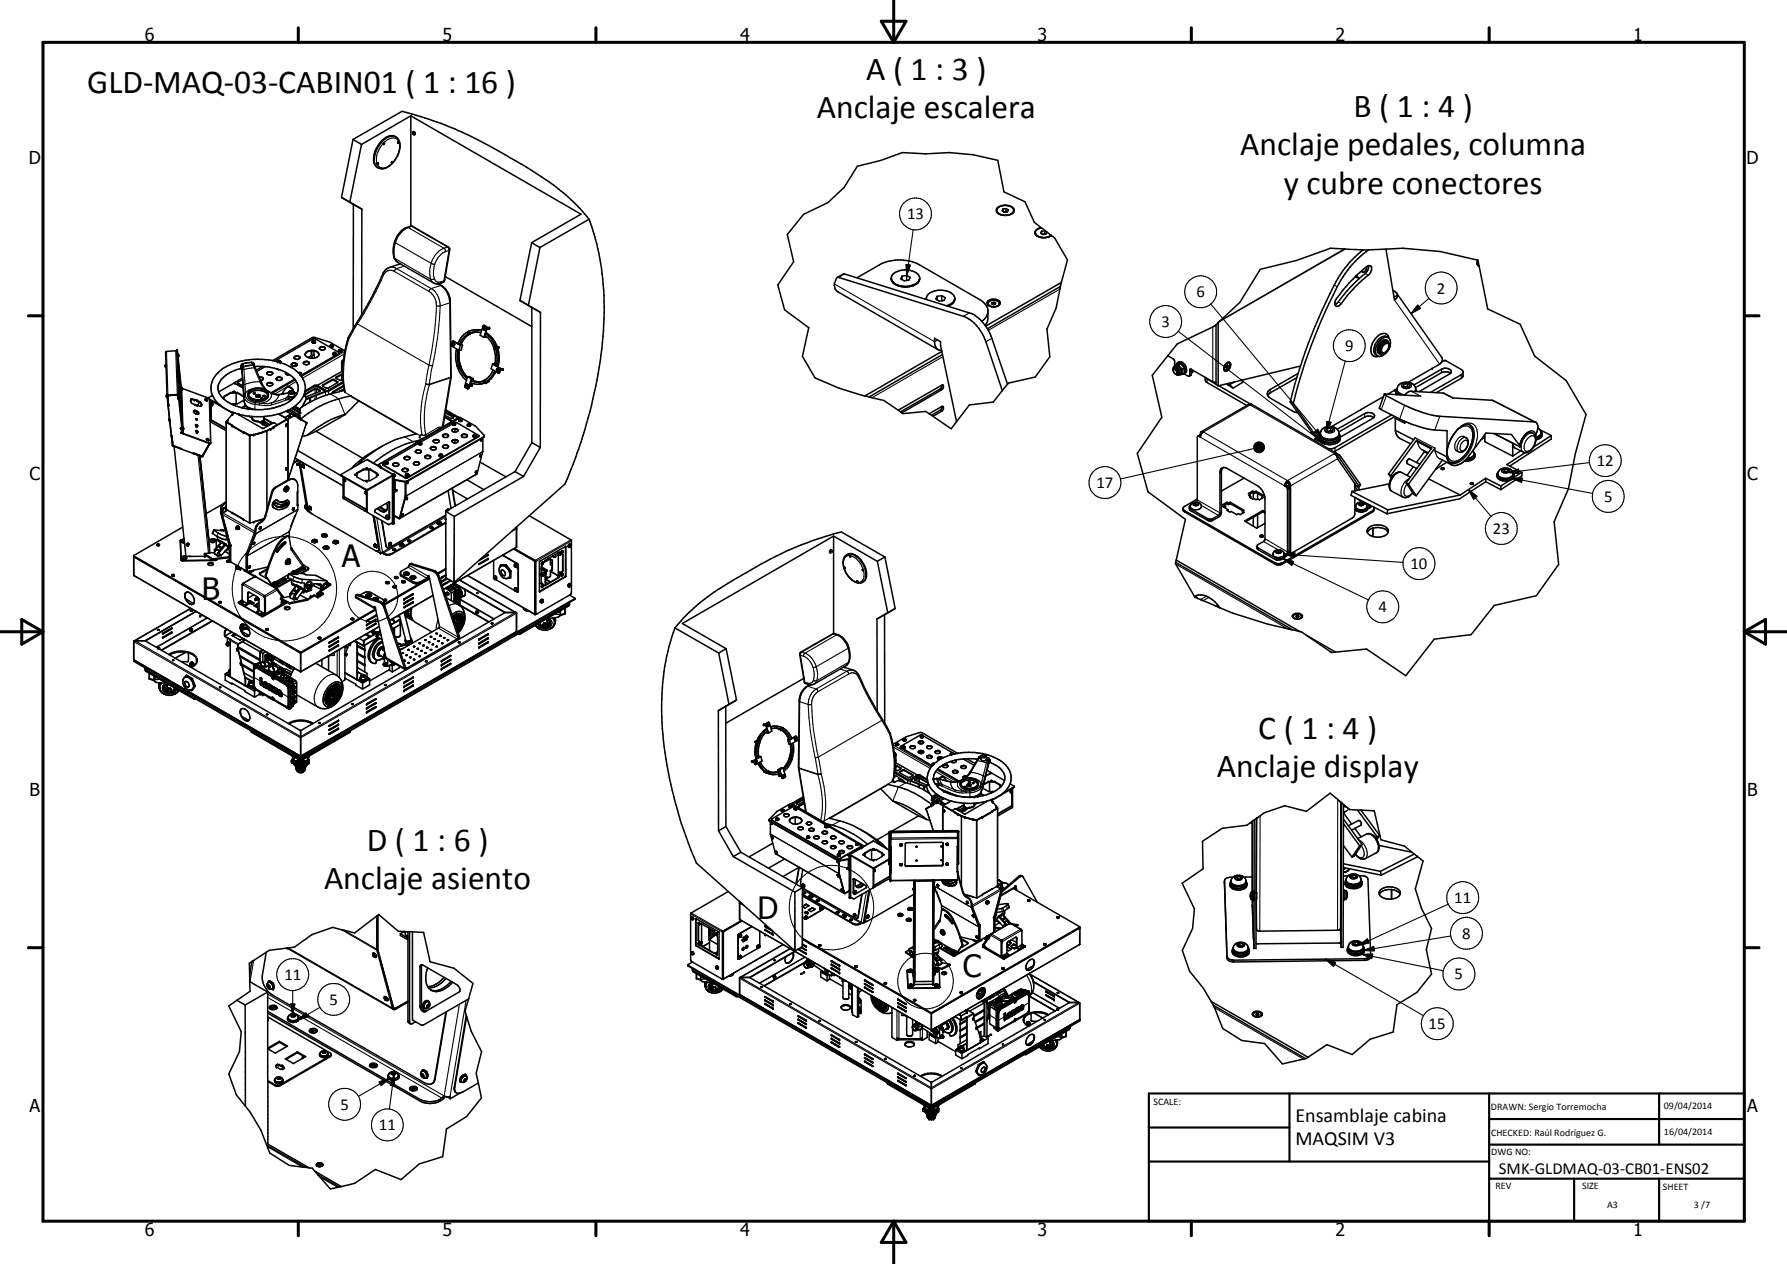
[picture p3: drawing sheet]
<svg xmlns="http://www.w3.org/2000/svg" width="420mm" height="297mm" viewBox="0 0 420 297" stroke-linecap="round" stroke-linejoin="round" font-family="sans-serif">
<defs><g id="words">
<g font-size="7.9">
<text x="20.5" y="21.9">GLD-MAQ-03-CABIN01 ( 1 : 16 )</text>
<text x="203.7" y="18.8">A ( 1 : 3 )</text>
<text x="192.1" y="27.8">Anclaje escalera</text>
<text x="318.3" y="27.5">B ( 1 : 4 )</text>
<text x="291.6" y="36.5">Anclaje pedales, columna</text>
<text x="301.8" y="45.5">y cubre conectores</text>
<text x="295.9" y="173.6">C ( 1 : 4 )</text>
<text x="286.1" y="182.5">Anclaje display</text>
<text x="86.2" y="200">D ( 1 : 6 )</text>
<text x="76.2" y="209">Anclaje asiento</text>
</g>
<g font-size="7.2">
<text x="80.3" y="133.2">A</text>
<text x="47.5" y="141">B</text>
<text x="178.1" y="215.9">D</text>
<text x="226.4" y="229.5">C</text>
</g>
<g font-size="4.7">
<text x="304.6" y="263.7">Ensamblaje cabina</text>
<text x="304.6" y="269.1">MAQSIM V3</text>
</g>
<g font-size="4.2">
<text x="34" y="9.6">6</text>
<text x="104" y="9.6">5</text>
<text x="174" y="9.6">4</text>
<text x="244" y="9.6">3</text>
<text x="314" y="9.6">2</text>
<text x="384" y="9.6">1</text>
<text x="6.8" y="38.7">D</text>
<text x="410.6" y="38.7">D</text>
<text x="7" y="112.9">C</text>
<text x="410.8" y="112.9">C</text>
<text x="7" y="187.1">B</text>
<text x="410.8" y="187.1">B</text>
<text x="7" y="261.4">A</text>
<text x="410.8" y="261.4">A</text>
<text x="34" y="290.4">6</text>
<text x="104" y="290.4">5</text>
<text x="174" y="290.4">4</text>
<text x="244" y="290.4">3</text>
<text x="314" y="290.4">2</text>
<text x="384" y="290.4">1</text>
</g>
<g font-size="3.9">
<text x="213.3" y="51.6">13</text>
<text x="281.3" y="69.9">6</text>
<text x="337.9" y="69">2</text>
<text x="273.1" y="76.9">3</text>
<text x="316.3" y="82.5">9</text>
<text x="375.4" y="109.5">12</text>
<text x="257.8" y="114.7">17</text>
<text x="377.1" y="117.9">5</text>
<text x="351" y="125.5">23</text>
<text x="331.6" y="133.7">10</text>
<text x="324.1" y="143.9">4</text>
<text x="341.9" y="212.2">11</text>
<text x="343.8" y="220.6">8</text>
<text x="66.9" y="230.3">11</text>
<text x="342" y="230.1">5</text>
<text x="77.5" y="236.1">5</text>
<text x="335.9" y="241.9">15</text>
<text x="80.1" y="260.8">5</text>
<text x="89.1" y="265.6">11</text>
<text x="352.4" y="276">SMK-GLDMAQ-03-CB01-ENS02</text>
</g>
<g font-size="2.4">
<text x="271.2" y="259.7">SCALE:</text>
<text x="350.6" y="260.8">DRAWN: Sergio Torremocha</text>
<text x="391.2" y="260.6">09/04/2014</text>
<text x="350.6" y="266.9">CHECKED: Raúl Rodríguez G.</text>
<text x="391.2" y="266.7">16/04/2014</text>
<text x="350.6" y="271.4">DWG NO:</text>
<text x="351.6" y="279.3">REV</text>
<text x="372" y="279.4">SIZE</text>
<text x="391" y="279.6">SHEET</text>
<text x="377.9" y="283.8">A3</text>
<text x="398.3" y="283.8">3 /7</text>
</g>
</g></defs>
<g fill="none" stroke="#000" stroke-width=".35">
<path d="M83 32.8l-2.7 13.6M83 32.8l11.5-6.6a87.7 87.7 0 0 1 25.5 10.9 81.4 81.4 0 0 1 11.4 7.4 41 41 0 0 1 7.1 7M83 32.8l2 1.2M85 34l-2.8 13.5M88.8 38.4l.2-.1-.2 .3-.1-.1zM88.8 38.3h.1M88.8 38.4l-.1 .1M88.8 38.3v.1M89.7 33.1a2.53 2.53 0 0 1 3.8-.5 3.8 3.8 0 0 1-.1 4.1 4.5 4.5 0 0 1-3.7 3 2.06 2.06 0 0 1-1.9-2.4 6.3 6.3 0 0 1 1.9-4.2zM90.2 33.7l.1-.2 .1 .2-.1 .2zM90.2 33.6l-.1 .2M92.1 38.1l.2-.1-.1 .4-.2-.1z"/>
<path d="M92.1 38l.1 .1M92.2 38.1l-.1 .1M93.5 33.5h.1M93.5 33.4l.3-.1-.3 .4zM93.6 33.3l-.1 .2M96.6 27.2v25.9M96.6 27.2l40 23.1-11.6 6.7M96.6 27.2l-11.6 6.8M97 31.4l.2 .2h.2M97.1 31.1l-.1 .1M97.1 31.4v.1M97.1 31l-.1 .4"/>
<path d="M97.1 31h.3M97.1 31h.4l.1 .6M97.1 31h.2M97.1 31.3v.1M97.1 31.3v.2M97.2 31.3l-.1 .1M97.2 31.5h-.1M97.3 31l.1 .1M97.4 31l.2 .5M97.5 31.2l-.1 .4M97.6 31.5l-.2 .1M97.6 31.6h-.1"/>
<path d="M80.3 46.4l1.9 1.1M80.3 46.4l2.8 1.6M82.2 47.5l2.9 1.6M83.1 48l-.1 29.2M83.1 48l2 1.1M85.1 49.1l-.1 24.9M94.3 54.3l1.2-.8 1.3-.4 8.8 5.1 .1 .5-1.1 7.2a2.14 2.14 0 0 1-2.7 .6l-8.4-4.9a3.1 3.1 0 0 1-1-3.3 6.2 6.2 0 0 1 1.6-3.8zM125 57l-2.8 13.6M125 57l1.9 1.2M126.9 58.2l-2.7 13.6M138.5 51.5a61.9 61.9 0 0 1 3.4 26.2 108.9 108.9 0 0 1-4.6 24 111 111 0 0 1-4.4 12l-26.1 23.2M138.5 51.5l-11.6 6.7"/>
<path d="M234.3 49.5a2.49 2.49 0 0 0 3.5 .8M235.8 49.1v.6M236.5 49l.6 .3-.2 .5-.8 .1-.5-.4 .2-.4M236.5 49.7l.2 .1M236.5 49v.7M236.5 49.7l-.5 .1M236.5 49l-.7 .1M237.3 48.4a1.14 1.14 0 0 1 1 1.5M237.3 48.4a2.39 2.39 0 0 0-3 .9 .91 .91 0 0 0 .6 1M237.3 48.4a1.01 1.01 0 0 1 1 .5 1.01 1.01 0 0 1-.1 1.1l-.4 .3M237.3 48.4a2.54 2.54 0 0 0-3 .8 1.59 1.59 0 0 0 1.9 1.4M238.2 50l-.4 .3"/>
<path d="M238.3 49.6l-.1 .4-.5 .3-1.2 .3M243.4 54.7a2.09 2.09 0 0 0 2.7 1.1M243.4 54.7h.1M243.5 55.1l.1 .1M243.8 55.4l.2 .1M244.8 53.5a1.19 1.19 0 0 0-1.3 1.6 2.76 2.76 0 0 0 2.6 .7M244.8 53.5l-1.6-1.3-2.2-4.8-5-2.3-1.4-7.4-5.8-1.3-5.6-.5-5.5 .3-5.5-.3-5.2 1.8-5.4 1.4-3.2 5-3.8 3.5-5.7 2.8-3.8 4.7 1.5 6.4-3.7 5.5 1.6 5.8 5.6 4.2-1.4 6.7 2.9 5.1 5.7 2.4 6.1 1.8M244.8 53.5l.1 .1M244.9 53.6l-.6 .1a1.09 1.09 0 0 0-.9 1M244.9 53.6l2.2 1.7M244.9 54.4v.5M245.6 54.2l.6 .4-.3 .4-.7 .1-.5-.3 .2-.4"/>
<path d="M245.6 54.2v.7M245.6 54.2l-.7 .2M245.6 54.9l.2 .1M245.6 54.9l-.5 .1M247.1 55.3l-1 .5M247.1 55.3h.1M247.2 55.3l-.3 .2M247.2 55.3l.8 .6 3 5.2-1.5 5.3M247.2 55.3l-1.1 .5M320.5 58.7a25.1 25.1 0 0 0-7.8 10.2 123.7 123.7 0 0 0-9.4 25.5M320.5 58.7l-7.7-.4-8 2.9-8.5 2.1-4.8 7.7-5.1 4.8M320.5 58.7h1.3"/>
<path d="M321.8 58.7a24.4 24.4 0 0 0-8.3 10.6 122.3 122.3 0 0 0-9.4 25.6M325.9 58.5l2 12 .5-.5 .2-.5M325.9 58.5l3.9-.2 8.8 .8 8.8 2M325.9 58.5l-4.1 .2M94.2 62l-2.7 .9a3.2 3.2 0 0 0-1.8 2.2l-2.4 5-4 6.6a16.1 16.1 0 0 0-2.5 7.8l-.2 4.7M103.1 66.7a4.7 4.7 0 0 1 2.8 4.3l.2 17.6-1.9 11.7M104.7 65l20.3 11.8M109.4 79.3l-.9 1.3M110 78l-1.6 1.3-.8 1.5 .1-.2M110 78l-.1 .3 .2 .2M110.1 78.2h.1M110.1 78.5a4.4 4.4 0 0 0-2.1 2.5"/>
<path d="M110.1 77.9l-.1 .2 .1 .3M110.1 77.9l.2 .1M110.1 77.9l-.1 .1M110.1 77.9l.1 .1M110.2 78.1h-.1M110.2 78.1v.1M110.2 78.4l-.1 .1M110.2 78.1l-.1 .1M110.3 78.4h-.1M110.3 78l.1 .2M110.3 78.4h-.2M110.3 78.2v.2"/>
<path d="M110.3 78l.1 .1M110.4 78.2l-.1 .2M110.4 78.4h.2M110.6 78.3v.1M110.7 78.3l-.1 .1M110.8 78.2l-1.1 .8M111 78.2h.1M111 78.1l-.2 .1M111.2 78.1h.1M111.2 78.1l-.4 .1M111.7 78l-.5 .1M111.8 77.5l1.4 .1"/>
<path d="M112.2 78a4.3 4.3 0 0 0-3.5 2.1M113.1 78.2a3.2 3.2 0 0 0-2.8 .2M113.2 77.8l-1.7-.3-1.4 .4M113.6 77l.2-.1 .3 .1v.5h-.4zM113.7 77.3h.1M113.7 77.1l.1 .2M113.7 77.1v.2M113.7 77.1h.1M113.7 76.5l.6 .3 .2 .3-.7 2.2M113.9 79l.4 .2M114 77.5l-.1 .1M114 78.8l.4 .3a6.1 6.1 0 0 1 1.7 2.6"/>
<path d="M114.2 78.3a6.1 6.1 0 0 1 2.2 3.2l-.3 .1 .1 .3M114.2 78.1a7.5 7.5 0 0 1 2.8 8M114.3 79.2h-.4l.6-2.2-.6-.5h-.2l-.8 2.3 .9 .5M114.3 79.2l-.5 .1M114.5 77l.2 .2-.1 .1M114.5 77.3h.1M114.5 77.3v.1M115.7 79.4l.6 .8 .6 1.3M122.2 70.6l2.8 1.7M122.2 70.6l2 1.2M124.2 71.8l2.9 1.6M125 72.3v31.7"/>
<path d="M125 72.3l2.1 1.1M127.1 73.4l-.1 31.8M196.8 65.2l1.6-.9 29.5 9.2a9 9 0 0 1 5.3 6l3.7 10.8M196.9 65.2l-.2 .2a2.44 2.44 0 0 0-.4 2.3l.7 .9 23.5 13.6M196.9 65.2l29.6 9.1a9.6 9.6 0 0 1 5.3 6l3.9 11.5M201.5 65.3l5.3-3.1a10.2 10.2 0 0 1 9.4 0l14.1 8.2a3.6 3.6 0 0 1 2 2.5 3.9 3.9 0 0 1-.5 3.2l-.2 .4M209.6 65.7a2.14 2.14 0 0 1 2.1-2.2 4.3 4.3 0 0 1 4.4 1.3 1.57 1.57 0 0 1-1.4 2.2 4.3 4.3 0 0 1-5-1.2M212.1 64.9v.8M213.2 64.7v1.2M213.2 64.7l.8 .5-.3 .6-1.1 .2-.8-.5 .3-.6M213.2 64.7l-1.1 .2M216.2 65.5a2.26 2.26 0 0 1-2.4 1.9 3.9 3.9 0 0 1-4.1-1.4l-.1-.4"/>
<path d="M217.8 70.1a2.54 2.54 0 0 1 2.6-1.9 4.2 4.2 0 0 1 3.9 1.3l.2 .8M217.8 70.1v.3zM220.3 69.6v.9M221.4 69.5v1.2M221.4 69.5l.9 .5-.4 .6-1.1 .2-.8-.5 .3-.7M221.4 69.5l-1.1 .1M224.4 70.5l-.7 .9-1.1 .4M224.5 70.2a2.01 2.01 0 0 1-1.7 1.7M232.3 73.2l-.3 1.1-1.2 1.2M232.3 71.5a1.61 1.61 0 0 0 2.7-.2 1.62 1.62 0 0 0-2.7-.1l.1 .5 .2 .2M232.3 70.7a1.88 1.88 0 0 1 2.9 .5 1.79 1.79 0 0 1-3.1 0zM233.2 71.1v.4"/>
<path d="M233.7 71v.5M233.7 71l.4 .2-.1 .3-.5 .1-.3-.2v-.3M233.7 71.5h.1M233.7 71.5l-.2 .1M233.7 71l-.5 .1M235 71.3l-.4 .6M249.3 67.3l-17.2 10M249.3 67.3l-1 5.1-2.1 4.9 .6 6.5-3.4 4.8-6.3 1.4-.2 .3M249.5 66.4l-17.7 10.2M249.5 66.4l-.2 .9M285.9 76.3l-.8 .5-8.3 4-2.2 2.8M285.9 76.3v14l.5 .4"/>
<path d="M286.4 75.8l-.5 .5M286.4 75.8v14.9M318.7 64.9l.8 .5M318.8 64.8l2.5-2.1 .8-.3a1.36 1.36 0 0 1-.2 2.1 37.4 37.4 0 0 0-6.9 7.3 .69 .69 0 0 1-1 .1 .69 .69 0 0 1-.1-1l.3-.8 1.5-1.9zM319 64.7l.6 .7M321.3 62.7a1.05 1.05 0 0 1-.9 1.3l-.2-.3M321.8 62.4l-.2 1-.4 .7a42.2 42.2 0 0 0-7 7.3l-.4 .2M326.4 79.3a1.65 1.65 0 0 0-2.3 .5 2.57 2.57 0 0 0-.6 3.6l.4 .3M326.5 79.4a1.34 1.34 0 0 0-1-1.1 1.34 1.34 0 0 0-1.4 .5 4 4 0 0 0-1.5 4.6l.6 .4 .9-.1M326.5 79.4l.4 .9-.1 .7M326.5 79.4a1.75 1.75 0 0 0-2.2 .8 2.97 2.97 0 0 0-.6 3.3l.4 .2M327.5 68.2l.8 .6 .3 .7"/>
<path d="M328.3 68.8l10.7 15.3 .2 .6-.3 .5-2.1 1.4M328.6 69.5l-.9 .2M347.2 61.8l.1 .2M347.3 62l.1 .1M347.4 62.1l.4 .6M347.4 61.1l.4 1.4M347.4 62.1l.4 .4M347.4 61.1l-.1 .9M347.8 62.5v.2M347.8 62.7l2 9.9 7.6 3.6 3.4 7.5 7.4 5.8 4.7 7.9-2.5 9.2-1.6 8.3-3.4 7.7 1.1 10-5.3 7.4-9.9 2.3-5.4 6.8-8.7 1.1-6.7 8.6-9.2-6.3-7.3 .7M38.9 85.8l.1 .4M38.9 85.8h.1"/>
<path d="M38.9 85.8l.1 .2M39.1 92.8h.2v.5zM39.4 93.5l.2 1.3M39.5 95.3h.2M39.5 95.3l.8 7.1M39.7 95.2v.1M39.8 98.4l-.1 .2 .2 .2-.1-.3M41.6 82.5l-.3-.1-2.2 .2-.2 .2 .4 10.3 .2 2.2M41.7 82.3l.4 10.3h.1l.1 .3M41.8 92.8l-2.4 .2 .3 2.3M41.8 83.6l.1 .1M41.8 83.2v.5"/>
<path d="M41.8 83.7v.1M41.8 92.8l.1 .9M41.8 83.2v.2M41.8 83.2l.1 .1v.4M41.8 83.2l-.1-.9h-.1a152.5 152.5 0 0 0 1.3 19.5M41.8 92.8l.1 .9h.1h-.1M41.9 84.8l.2 8.3 .1-.1 .6 6.2-.3-8.1M41.9 84.7l.6 6.4M41.9 83.7l-.1 .1M41.9 83.7l.7 7.4M41.9 93.5h.1M41.9 86.3l.5 4.8 .3 6.5"/>
<path d="M41.9 93.5v.1M41.9 93.6v.1M41.9 92.8l-.2-.1-2.4 .3M41.9 87.1l.5 4.3 .2 5.4M41.9 86.9l.5 4.6 .2 5.7M41.9 83.4l.1 .1M42 83.6l-.1 .1M42.1 92.5h.1M42.1 92.9v-.1l.1 .2M42.1 92.8l.1 .1M42.2 93h.1M42.2 92.6h.1"/>
<path d="M42.3 92.8v.2h-.1M42.3 93h-.1M42.4 91.5h.1M42.6 91.1l.1 .1M42.6 91.1l.1 .5-.1-.5M42.6 95.3v.1M42.7 91.1l.1 .1M42.8 91.2v.3l-.1-.1M42.8 91.2l6.3 2.4 .5 10.5-6.6-2.3-.9-8.8M44.8 94.3l.4 .5 .6 .3M44.8 94v.3M45 93.8l.8 .2"/>
<path d="M45 93.8l-.2 .2M45.1 93.8l.7 .2M45.1 93.7l.7 .3M45.1 93.7l-.1 .1M45.1 93.7l-.3 .3M45.1 93.8l-.3 .5M45.1 93.8l-.3 .6M45.5 96.6a.92 .92 0 0 1 1.2 .7M45.5 96.6a.88 .88 0 0 1 1.2 .6 .84 .84 0 0 1-1.2-.6zM45.8 94l.6 .1M45.8 94h.1M45.8 95.1l.6 .2"/>
<path d="M46 99.9l.4 .3M46 99.9l.3-.1 .2 .3M46 99.9l.2 .2h.3M46 98.5l.3 .2M46 98.4l.4 .2-.1 .1zM46.4 94.1l-.1 .2 .6 .2M46.4 94.1l.6 .3M46.4 95.3h.1M46.4 96.8l-.4 .5M46.4 94.1l-.1 .1 .6 .3M46.9 94.5l.5 .7M46.9 94.5l-.4 .8"/>
<path d="M47 94.4l-.1 .1M47 94.4l.3 .3 .1 .5M47.4 95.2l-.4 .3-.6-.2M47.4 95.2v.2M48.2 93.9l.1 .1M48.2 93.9h.1M48.3 94l.3 .2M48.3 93.9h.1M48.3 93.9l.3-.1 .1 .3M48.3 94l.4 .1M48.3 94l.1 .1M48.4 93.8l-.2 .1"/>
<path d="M48.5 93.9h.1M48.5 93.8v.1M48.5 93.8l.1 .1M48.6 93.9h.1M48.7 94v.1h-.2M48.8 94.1l-.1 .1M49 93.6h.1M49.2 93.8l2.6 1.4M49.2 93.9l5.6 3.3M49.5 94.1l.1 5M49.6 94.1v5.1l3.6 2M49.6 94.1v4.6l3.6 2.1"/>
<path d="M49.7 94.8h.2M49.7 94.8v.2l.3 .1M49.7 94.7h.2M49.8 94.9l.1 .1M49.8 94.9h.1M49.9 94.8l.1 .3M49.9 94.8h-.2M50 95l-.1 .1M50 92.9l-1 .7M52.3 93.5l.4 .1M52.4 93.6h.2M52.6 93.6l-.1 .1"/>
<path d="M52.7 93.6h.1M52.7 93.6h-.1M53.2 99.2l1.4 .8M53.3 99.2l1.3 .8M53.3 99.1l-.1 .1M53.5 98.6l-.3 .5v20.6M53.5 98.6l.2 .1-.4 .4M54.3 92.2h1.5M54.3 92.2v.2M54.3 92.4h1.5M54.3 92.2l-1.6 .9v.8M54.3 92.4l-1.6 .9"/>
<path d="M54.4 96.8l.5 .2M54.6 97.3l.1 .1M54.6 97.3l-1.1 1.3M54.8 92.1l.4-.1v.1l-.3 .1zM54.9 95.1h.3M54.9 96.9l-.3 .4M55 95l-.2 .1h.4M55 97l-.3 .4M55.1 95l.1 .1M55.5 92.4v2.5M55.8 92.2l1.5 .9M55.8 92.2v.2"/>
<path d="M55.8 92.4l1.5 .9M55.9 90l1.3 .8M55.9 90l1.2 .7M56.1 97.4l5.6 3.3 .3-.1 2.3-1.3 .9 .5-.9 .6M56.1 97.3v.1M56.2 97.3l-.1 .1M56.2 97.4l2.5 .4M56.9 86.8l.4 6.5M56.9 86.7l-.2-.1-.5 .1a7 7 0 0 0-4.9 3.7 3.7 3.7 0 0 0 2 3.9 15.2 15.2 0 0 0 11.2 1.5l.5-.1a9.8 9.8 0 0 0 3.7-1.8M56.9 86.7v.1M57.1 89.2l-1.2 .8M57.1 88.8l-1.8 1-.1 .2"/>
<path d="M57.2 91.1l-2.1-1.1-3.7 2.1M57.3 93.3l.1 .3M57.4 93.5v.5M57.4 94l-1.6 .9h-1.5M57.4 93.8v.3M57.4 94.1a2.11 2.11 0 0 0 2 2.1M57.8 95.2l-1 .6M57.8 95.3l-.9 .5 .7-.4 .8 .5M58 95.5h-.1M58.4 95.9h.1M58.4 96l-.2 .1M58.5 92.8a2.81 2.81 0 0 1 4.4 0"/>
<path d="M58.5 96l-.2 .1M58.5 95.9v.1M58.5 95.9l-.1 .1M58.5 97.8l.7 .4M58.7 97.8l-.1 .1M59.2 98.2a1.3 1.3 0 0 0 1.5 .9M59.3 96.2h.1M59.3 97.9a1.09 1.09 0 0 0 1.4 1.1v.1M59.3 98.2h-.1M59.5 91.4a3.5 3.5 0 0 1 3.4 .7 1.16 1.16 0 0 1-1 1.7 2.74 2.74 0 0 1-3.6-1.1M59.5 91.4a1.44 1.44 0 0 0-1.2 1.7 1.44 1.44 0 0 0 1.7 1.2 2.45 2.45 0 0 0 3.1-1.3v-.4M59.5 91.5a1.13 1.13 0 0 0-.9 1.7 2.95 2.95 0 0 0 4.3-.4"/>
<path d="M59.5 91.5a2.9 2.9 0 0 1 3.4 .9v.4M59.5 85.5l1.9 4.2a4.3 4.3 0 0 0 2.4 2.7M59.6 92.3l.4 .2-.3 .1zM59.9 86.1a12.3 12.3 0 0 1 9.1 2.8l.3 .2M60.1 93.2a.56 .56 0 0 1 .6-.5 .56 .56 0 0 1 .5 .4v.1M60.1 93.2l.4 .2 .7-.2M60.2 93.1l-.1 .1M60.2 93.1v.1M60.3 93.1h-.1M60.5 93.1l.4 .2h-.4zM60.7 99.1l1.8 1 .9-.3 .5-.5M60.9 88.6l.8 .1 .2 .3"/>
<path d="M61 88.7h.5l.4 .4M61 93l.2 .1M61 93h-.4l-.4 .1M61.2 93.1v.1M61.4 93.6l.3-.1 .1 .2-.3 .1zM61.5 99.1v.4M61.5 99v.6M61.8 99l-.1 .7 .1-.1M61.8 86.1l-1.5 .9M61.8 99.1l.1 .2-.2 .1M61.8 99.4v.3M61.8 98.9v.1"/>
<path d="M61.8 99.4l.5 .6M61.9 93h.4v.1h-.4zM61.9 99.2l1 .8M61.9 89l-.6 .4M61.9 93h.1M62 97.9v.8l-.6 .4-.5 .1M62 98.2l.2 .1M62 98l.2 .3M62 98.3h.2M62 98.4l1.8 1M62.1 99l1.3 .8M62.1 98.4v.7l-.2 .2"/>
<path d="M62.2 98.3l1.7 1M62.3 86.1l-1.9 1.2M62.8 87.6l-.1 .2M62.8 90.1l.3-.2 .4 .1 .6 .3M62.8 87.5l-.1 .3M62.8 90.1l-.1 .2M62.9 90.1a.72 .72 0 0 1 .7-.2 .72 .72 0 0 1 .5 .5 .75 .75 0 0 1-.7 .3 .75 .75 0 0 1-.6-.5zM62.9 87.5l.2-.1 .9 .1M62.9 87.5l-.1 .2M63.9 99.3h.1M64 87.5l.1 .1a.7 .7 0 0 1-.6 .6 .7 .7 0 0 1-.8-.4M64 87.5l-.7-.2-.5 .2"/>
<path d="M64 87.5l.1 .3M65 88.8a.83 .83 0 0 1 1.3 .3 .84 .84 0 0 1-1.4 0zM65.1 86.7l.5 .2M65.3 84.9l.2-.2 .4 .2M65.3 84.9l-.1 .1M65.3 84.9v.1M65.5 84.8l.2 .1M65.5 84.8v.1h.2M65.5 84.8h.1M65.6 97.3l1.9 1.1M65.6 84.8l.1 .1M65.6 84.8v.1"/>
<path d="M65.8 85.1h.1zM65.9 84.9l.1 .3M65.9 84.9v.2M66 85.1l-.1 .1M66 85l-.1 .1M66.3 88.9a.95 .95 0 0 0-1.2 0l-.2 .1M67.1 98.1h.1M67.1 87.8l.5 .3h.5M67.2 87.5l-.1 .3M67.3 99.7h.1M67.3 99.7v.3l.2-.1M67.3 87.5l-.2 .3"/>
<path d="M67.3 98.4l.2 .1M67.3 99.7h.2M67.4 100v-.1l.1 .1M67.4 99.7l-.1 .1M67.4 98.4h.1M67.4 98.4h-.1M67.4 99.7h.1M67.4 99.9h.1M67.5 99.7v.2M67.5 96.6l.1 .1M67.5 96.6v.1M67.5 98.4l.1 .1"/>
<path d="M67.5 96.7h.1M67.6 96.6h-.2l1.2 .7M67.6 96.5v.1M67.6 98.5l-3.3 1.9M67.6 98.5h.1M67.6 96.4v.3M67.6 98.5l.1 14.3M67.6 96.4l-1.2 .6-2.4 .7-2.1 .2-3.2-.1M67.6 98.6h.1M67.7 98.6v.1M67.7 98.7v14.1l4.4-13.4M67.7 98.7v.1"/>
<path d="M67.8 92.3l-2.4 .5-1.6-.4M67.9 97.7v.2l.3-.1M67.9 97.7h.2M67.9 97.9h.2M67.9 97.7h.1M68 97.7h.1M68 97.7l-.2 .1 .3 .1M68.1 96.3l2.3 1.3M68.1 96.3l-.5 .1M68.1 97.7l.1 .1M68.1 97.7v.2M68.2 97.8h.1"/>
<path d="M68.2 97.8l-.1 .1M68.3 92.1h.5a.25 .25 0 0 1-.3 .3 .25 .25 0 0 1-.2-.3zM68.6 85.5l-.1 .2M68.6 85.5a.79 .79 0 0 1 1.3 .2M68.6 85.5l.9-.1 .3 .2M68.7 95.8l1.7 1M68.9 91.9v-.3l-.2-.3-1.1-.5-1.3 1.8M68.9 97.5l.3 .1M68.9 91.9h-.1a.69 .69 0 0 0-1 .3v.9M68.9 91.9l.3 .3v.7M68.9 97.5h.1M68.9 97.5h.4"/>
<path d="M69.2 97.6l.1 .1M69.2 95.5l1.3 .8-.1 .5M69.2 83.9a.87 .87 0 0 1 1.3 .2M69.2 97.6l-.8-.3-1.3 .8M69.2 95.5l-1.1 .8M69.2 97.7h.1M69.2 83.8a.76 .76 0 0 1 1.3 .3 .76 .76 0 0 1-.7 .4 .76 .76 0 0 1-.6-.6zM69.2 97.7l2.9 1.7M69.3 89.1a2.79 2.79 0 0 1 .5 3.4l-.6-.3M69.3 97.7h.1M69.3 97.5h.1M69.3 89.1l-5.6 3.2"/>
<path d="M69.3 97.5v.2M69.3 89.2l-5.5 3.2M69.9 85.6a.78 .78 0 0 1-.7 .5 .78 .78 0 0 1-.7-.4M70.1 98.1l.2 .2M70.2 87.7l.2-.2 .4 .2M70.3 98.3l.3-.1 .2 .2M70.3 98.3l.4 .2M70.4 97.6h.1M70.4 96.8l.3 .3-.4 .1-.1 .2 .1 .2M70.4 97.6l.1 .2-.4 .4M70.5 88h.2M70.6 87.6v.1h-.2"/>
<path d="M70.6 87.6l-.2 .1M70.6 88.1a4.9 4.9 0 0 1-1.4 7.4M70.6 88.1a13.2 13.2 0 0 0-10.6-3.6 12.7 12.7 0 0 0-9.3 3.7 4.8 4.8 0 0 0 1 7 10.8 10.8 0 0 0 4.5 2.2M70.7 88l.1 .1M70.7 98.5v.1M70.8 98.4l-.1 .1M70.8 98.6l1.2 .7M70.8 87.9l-.2 .2M70.8 87.7l.1 .1M70.8 87.7v.2M70.9 87.9l-.2 .1M70.9 87.9l-.3 .2h.1"/>
<path d="M70.9 87.8l-.3 .4M71.4 92.8l.6 .6-.8 1.9-.7 .9 .1 .2M71.4 85.1a.85 .85 0 0 1 1.4 .2 .83 .83 0 0 1-1.5 0M71.4 85.1l-.1 .2M71.5 85.1l.8-.1 .4 .3M71.5 85.1l-.2 .2M72.1 99.3v.1M72.6 82.5l-.6 .3-.2 .4M72.8 82.5h1.2l.7 .3 .3 .3M72.8 93.6v1M73 93.5v1M73.2 82.4l.1 1.8"/>
<path d="M73.3 82.4l.1 1.8M73.4 80.4l.4 .3 .4-.3M73.4 80.4l.2 .2M73.4 80.3v.1M73.4 80.3l.2 .2 .6-.2M73.4 80.3a.37 .37 0 0 1 .4-.3 .37 .37 0 0 1 .4 .3M73.6 80.5h.5M73.7 80.2h.2M73.7 80.1v.1M73.7 80.1h.1M73.8 80.1l.1 .1M73.8 80.1h.1"/>
<path d="M73.8 82.4l.2 1.7M73.8 80.1l-.1 .1M73.9 80.4v.2M74.1 80.5l-.5 .1M74.2 80.3v.1M74.2 80.4l-.1 .1M74.6 90.6h-.7l-2.2 1.3M75 83.1a1.89 1.89 0 0 0-3.3 .3 1.79 1.79 0 0 0 2.3 .7M75 83.1l-.1 .6-.9 .4M75.1 81.8a1.02 1.02 0 0 1 1.4 0M75.2 91.9l-3.2 1.4M75.2 91.9l-.7-.4-.4-.1-2.6 1.5"/>
<path d="M75.2 91.9v-.2l-1-.5-2.7 1.6M75.3 81.6l.5-.2 .7 .3a.69 .69 0 0 1-.7 .6 .69 .69 0 0 1-.7-.5zM75.8 90.6h.1M76.5 91.9l-2.4-1.2-2.4 1.4M76.5 91.9l-4.6 2M76.5 91.9l-4.6 1.9M77.7 81.2a.34 .34 0 0 1 .3-.2 .34 .34 0 0 1 .3 .2M77.7 81.2l-.1 .2 .2 .2 .5-.1 .1-.2M77.7 81.2h-.1M77.8 81.4l-.2-.1 .3 .2M77.9 81v.2M77.9 81l.2 .2"/>
<path d="M77.9 81v.2h.2M78.1 81.2h-.1M78.3 83.2l.1 .2M78.3 81.2v.2h-.4M78.3 81.2v.2l-.2 .1M78.3 83.2h.1M78.3 83.3l.1 .1M78.3 83l.1 .2M78.4 83.4h.5M78.4 83.2l.5 .1M78.4 83.4h.2M78.4 83.2l.2 .1"/>
<path d="M78.5 83h.1M78.6 82.8l-.3 .3 .1 .3h.5l.1-.4M78.6 83h.2M78.7 82.8l-.1 .2M78.7 82.8l.3 .3M78.7 82.8l.1 .2M78.8 83.3l.1 .1M78.9 83.3h.1M78.9 83.4h-.2M79 83.3l-.1 .1M79 83.2l-.2 .1M79 83.2l-.1 .1"/>
<path d="M79 83.2v.1M79.4 89.9l-2.4 1.3h-.4l-.8-.6M79.4 89.9v-.2l-1.1-.5-2.5 1.4M79.4 89.9l-1-.6h-.3l-2.3 1.4M79.6 82.5h.1M79.7 82.5l.2-.3h.3l.1 .3M79.7 82.5h.6M79.7 82.3l-.1 .1M79.7 82.5l.1 .1M79.7 83.1l-9 5.2M79.7 83.1v-.3l-5.5-3.2h-.5l-9.1 5.2M79.8 82.6l.1 .1"/>
<path d="M79.8 83.1l-9 5.2M80 82.2v.1M80 82.2h.1M80 82.3h-.1M80 82.2l-.1 .1 .2-.1M80.1 82.2l-.1 .1M80.1 91.8l.2 .1M80.2 82.6l-.2 .1M80.3 82.3v.3l-.2 .1h-.4l-.1-.3M80.3 82.5h-.1M80.3 86.7l.3 .2M80.3 88.1v1.2"/>
<path d="M80.3 82.5h.1M80.3 85.1l.4 .2M80.3 85.3l.4 .2M80.3 86.6l.3 .1M80.5 87.8l-1.5 1 .8 .5h.5M80.5 87.9l-1.5 .9M80.5 88.1l-.2 .1M80.6 89.2l.1 .8M80.6 89.2l-.3 .1M80.6 87.2l-6 3.4M80.7 90l.4 2.1M80.7 90l-3.5 1.9h-.7"/>
<path d="M80.7 89.7l-3.7 2.2-2.4-1.3M80.8 84.6l-.5 .4v2.3M80.8 90.6l-2.5 1.4-.4 .5M80.8 91.4l-1 .7M80.8 90.8l-2.2 1.3-.4 .4M81 91.7l-3.3 .9a23.2 23.2 0 0 0-6.9 3.2M81.1 82.5a16.4 16.4 0 0 0-7.5-3.2l-9.5 5.5M81.2 97.4a22.4 22.4 0 0 0-9 4.9M81.2 97.4l-6.9 3.9M82.5 93a24.7 24.7 0 0 0-11.7 5.4M82.8 93.3l15 8.7M84.4 94.2l-3.2 3.2"/>
<path d="M104.5 98l1.7 1.1M104.6 97.9l1.8 1.1 1.2-.7M104.6 97.5l1.4 .8 .6-.2M104.7 97l1.9 1.1M104.7 96.9l1.9 1v.2M104.8 96.5l2.8 1.6v.2M104.8 96.3l2.9 1.7 .2 .3M106 98.9v.3M106.4 80.7l.4-.1 .1 .3-.1 .3-.1 .1-.3-.2zM106.4 99.7l.2 .2M106.4 99.7v.1M106.4 99.6v.1"/>
<path d="M106.4 99.8h.1M106.4 99.7l.6 .1M106.5 80.9h.1v.1h-.1M106.5 99.4h-.1M106.5 80.9v.1M106.5 80.9h.1M106.5 80.2l-.4 1 1.8 1.1M106.5 81h.1M106.5 80.2l1.7 .9 .5 .1M106.5 80.2l1.7 1M106.5 81.2h.1M106.6 99.9h.2"/>
<path d="M106.6 80.8l-.1 .1M106.6 99.4h.2M106.6 99.3l-.2 .2v.3M106.6 99.3h.2M106.8 99.3l.1 .1M106.8 99.3l-.2 .1M106.8 99.3v.1M106.8 99.4v.1M106.8 99.3l.2 .1M106.9 99.3h.5l5.2 3.1M106.9 99.4h-.1M107 99.7h-.6l-7.5 4.2"/>
<path d="M107 99.7v.1M107 99.4l-.2 .3M107 99.4l.1 .4-.2 .1-.5-.1M107 99.7h.1M107.1 99.6l-.3 .3M107.1 99.7l-.1 .1M107.3 82l-.2 2.3 .4 1.8M107.5 86.1l.1 .2M107.6 98.3l-9.8 5.7M107.6 86.3l.7 1.5 .6 .9 .8 .7M107.6 82.2v.5a6.1 6.1 0 0 0 .3 3.2l-.3-.1-.1 .3M107.6 86.3h.1"/>
<path d="M107.7 86v.1M107.7 85.9l.2 .1M107.7 86l.1 .1M107.7 85.9l-.1 .4M107.7 86h.1M107.7 86.3h.1M107.7 85.9h.1M107.8 85.9l.1 .4h-.3M107.8 86.1l-.1 .1M107.9 86.3h-.1M107.9 85.9v.2M107.9 98.2v.1"/>
<path d="M107.9 82.9l.1 2.4M107.9 98.8l.4 .2 .3-.1M107.9 86.2v.1M107.9 86.1v.2M107.9 82.9l.1 1.7M107.9 98.7v.2l.2 .2h.3l.3-.3M107.9 86.1l1 1.8 .9 1M108 82.3l-.1 .6M108 85.3l.2 .6M108.1 85.2l.8 2.2 1 1.2M108.2 85.8v.1M108.2 99h.2"/>
<path d="M108.2 85.9h.1M108.2 85.9l.2 .5a5.3 5.3 0 0 0 1.5 2.2M108.2 98.5v.1M108.2 98.6v.1M108.2 98.5v.2M108.2 98.5l.2 .1M108.2 81.2h.5M108.2 81.2l-.3 1.1M108.3 86l.1 .2M108.4 98.6h.1M108.4 98.6h-.2M108.4 98.6l-.2 .1"/>
<path d="M108.5 80.6l-.2 .5M108.5 80.6l-.1 .5M108.6 98.6v.1M108.6 98.8l-.2 .1M108.6 98.7v.2M108.6 98.7l-.1-.2h-.3l-.3 .2 .1 .2M108.6 98.8h.1M108.7 81.2l-.3 1.1h-.5M109.5 90.4l.5-.1-.1 .6-.3-.1zM109.6 90.7h.1M109.6 90.7h.2M109.6 90.5v.2"/>
<path d="M109.6 90.5l.2 .2M109.6 90.5h.1M109.7 90.5v.2M109.7 90.7h.1M109.9 99.9l.4 .2 .3-.1M109.9 88.5l-.6 2.4 .8 .4M109.9 99.8l.1 .3M109.9 99.8l.2-.2 .5 .2M109.9 88.5h.5l.9 .5M109.9 88.5l.9 .5M110.1 91.3l-.1 .1M110.1 99.8h.2"/>
<path d="M110.1 91.2v.1M110.2 91.2l-.1 .1M110.2 99.7h.2M110.2 99.7l-.1 .1M110.2 99.7v.1M110.3 99.8h.1M110.4 99.7l-.1 .1M110.4 99.7v.1M110.5 90.4l.1 .2-.2 .2M110.6 99.8l-.1 .3M110.6 99.8v.2M110.6 99.9l-.1 .2"/>
<path d="M110.6 90a3.5 3.5 0 0 0 2.3 .2M110.8 89.5l.8 .2 1.1 .1M110.8 90.3l.3 .2-.2 .2-.1-.1zM110.8 89.3l1.2 .4h1.2M110.8 89.3l1.5 .5M110.8 89l-.7 2.2M110.8 89h.5M111.3 89l-.4 .2-.7 2M112.9 90.3h-.3M113.7 89.7l.2 .2M113.7 89.5h.1M113.7 89.5v.1"/>
<path d="M113.7 89.5l-1.3 .3M113.8 89.6h.1v.1v-.1M113.8 89.6l.1 .1M113.8 89.6h.1M113.9 89.4l-.2 .3 .2 .2M113.9 89.4h.1M113.9 89.9l-1 .3M113.9 89.4l.2 .2M114 89.4l.1 .4-.2 .1M114 89.8l-.1 .1M114 89.7l-.1 .2M114.1 89.6l-.1 .2"/>
<path d="M114.2 89.9l-1.3 .4M114.3 89.8l-.1 .1M114.4 89.8l-.2 .1M114.4 89.8h.1M114.8 89.6h.1M114.8 89.6l-.4 .2M114.9 89.5v.2h-.1M115.8 85.5l1.7 1-.1 1.1-1.9-.9zM115.8 85.5h.6M115.9 87a4.8 4.8 0 0 1-2 2.4M116.1 81.7l.1-.3h.2l.1 .5M116.1 81.7h.1"/>
<path d="M116.2 81.9v.1M116.2 82a6.9 6.9 0 0 1 .1 3.8v-.1M116.2 81.9l.2 .1M116.2 81.8h.1M116.3 81.7l-.1 .1M116.3 87.2l-.8 1.4-1.5 1.2M116.3 81.7v.1M116.3 81.7l.1 .1h-.2M116.4 85.6h-.4l1.7 1.1M116.4 81.6v.3M116.4 81.9l-.1 .1M116.5 81.7l.4 2.5-.2 1.8"/>
<path d="M116.5 81.8l-.3 .2M116.6 87.3l-1.2 1.8-1.2 .8M116.6 87.3l-.2 .4M116.8 86.7h.4l.1 .4-.4 .1zM116.8 87h.2M116.8 87h.1M116.8 86.9v.1M116.8 86.9l.1-.1 .1 .2M116.9 81.7l-.1-.2h.3l-.1 .3M116.9 86.8l-.1 .1M116.9 81.5l.1 .2M116.9 87h.1"/>
<path d="M116.9 81.5v.3M116.9 86.8v.2M116.9 86.8h.1M116.9 81.5l-.2-.1 .2 .4M117 81.8l.2 .5a7 7 0 0 1-.2 3.9M117 81.7l-.1 .1M117.1 81.6l.2-.1v.2h-.1M117.4 87.5l-.1 .1M117.7 86.7l.1 .3h-.2M117.7 86.7l-.3 .8M118.1 86.7l.2 .1-.1 .2h-.2zM203.4 93l1 .3"/>
<path d="M204.4 93.3l3.4 .8 3.4 2.3M211.2 96.4l10.3-5.9h.2a.8 .8 0 0 1-.3 1.1l-9.4 5.4M211.2 96.4l.5 .4M211.7 96.8l.3 .2M212 97l.3 .2 5.4-.5 .8 .5M218.5 97.2l2.9-1.7h.3a.8 .8 0 0 1-.3 1.1l-2 1.2M218.5 97.2l.5 .4M219 97.6l.4 .2M219.4 97.8l4.2 3 1.3-1.7M221.4 82.3a1.56 1.56 0 0 1-1.7-1.6v-1.2l1.4 .8v.9l3.8 17.9M221.4 82.6l-18 10.4M221.5 90.5l-.2 .7-.3 .2-9.3 5.4"/>
<path d="M221.5 95.5l-.3 .9-2.2 1.2M221.6 83.3l-17.2 10M235.7 91.8l-2.2 2.7-5.6 .7-3 3.9M236.9 90.3l-1.2 1.5M274.6 83.6l-3.7 4.6 2.3 9.8-5.8 8.6 2.5 9 8.8 6.4-2.1 9.6M274.6 83.6l1.4 .9 .2 1.4M275.9 87v-.1a.59 .59 0 0 1 .7 .3 .59 .59 0 0 1-.1 .7l-.2-.1M276 86.2a1.27 1.27 0 0 1 1.1 1.9M276 86.2l-.2 .4 .1 .4M276 86.2a1.11 1.11 0 0 1 1.2 0 1.11 1.11 0 0 1 .5 1.1l-.1 .5-.5 .3M276.2 85.8l-.1 .3M276.2 86.5l-.2 .1"/>
<path d="M276.3 87.8l.4 .3h.4M276.3 87.8l-.4-.5v-.6a.77 .77 0 0 1 .9 .3 .77 .77 0 0 1-.1 .9h-.3M276.9 85.2a1.34 1.34 0 0 1 1.9 1l.1 .3a.94 .94 0 0 1-.5 1.3M276.9 85.2l-.2 .3M276.9 85.2a1.81 1.81 0 0 1 1.6 2.5l-.4 .2M277 87.8l-.2 .1M277.1 85.7l-.9 .1M277.1 85.7l.8 1.1M277.5 85.4l-.9 .1-.4 .3M277.5 85.4l.9 1.1M277.5 85.4l-.4 .3M277.9 86.8v1.2"/>
<path d="M277.9 88l-.6 .1M278.4 86.5v1.2l-.5 .3M278.4 86.5l-.5 .3M280.1 86.8l5.2 3 .6 .1M280.1 86.8l-.4 .1-.1 1.5h-.3l-.9-.6M280.1 86.8v1.3l-.5 .3M280.5 87l-.1 .4-.3 .3M283.4 88.7v.6l.2 .5 9.5 5.5M283.5 88.7l2.4 1.6M286.5 90.6l7.5 4.4M287.7 86.7l.2 .3M288.4 85.9l-.2 .4 .2 .1 .2-.1"/>
<path d="M288.4 85.9l-.1 .2 .3 .2M288.4 85.9l.2-.1 .1 .2M288.5 90.2l.9 .6M288.5 85.9l.2 .1M288.6 85.2l-.7 .8M288.6 85.2l-.1 .1M288.6 85.2l.4 .1M288.6 85.2h.2M288.7 86l-.1 .3M288.8 90.1l.6 .7M288.9 85.2l.1 .1M289 85.3a1.05 1.05 0 0 1 0 1.2 1.05 1.05 0 0 1-1.1 .4 1.31 1.31 0 0 1 1.2-1.8 1.32 1.32 0 0 1-1.1 2.1l-.3-.3 .1-.7"/>
<path d="M289.1 90.4l.8 .8M289.1 90.4l.3 .4M289.4 90.8l.5 .4M290.3 89.7l-1.2 .7M291.9 89.3l.3 .5-2.3 1.4M292.1 89.3l-.1 .1M293.8 95.1h-.4l-11 6.4M294 94.9l20.3 11.7M294 94.9v.1M294 95l-.1 .1M294.2 95l-.4 .1M303.3 94.4l.8 .5"/>
<path d="M303.3 94.4l5.3 7.6M304.1 94.9l5.3 7.5M304.9 88.8l-6.2 3.5-.7 .7M305.2 87.8l-6.5 3.7a1.1 1.1 0 0 0-.7 1 1.1 1.1 0 0 0 .7 1.1l5.3 3 1.1 .4M305.8 86l-19.4 4.7M319.9 96.3l-6.8 3.9M319.9 96.3h.1M323 98.2l.2-.5a1.57 1.57 0 0 0-2.3-.5l-6.5 3.7M323 98.2l-7.9 4.5M323 98.2a1.91 1.91 0 0 0-2.1-.2l-6.1 3.5M325.3 93.2l-5.4 3.1M325.5 92.6l8.5 .5"/>
<path d="M325.5 92.6l.3 .3 6 3 2.8 1.1 2.2 .6 1.7 .2 22.3 1.3a1.13 1.13 0 0 1 .8 1.5M325.5 92.6l-1.2 3.3 .3 .3 5.5 2.7 3.3 1.3 3.2 .8 3.6 .2v4.8M325.7 82.8l-.6 .3-.3-.1M325.8 82.7h.2M325.9 80.3a2.03 2.03 0 0 0-1.3 2.6l.2 .1M325.9 82.7l-.2 .1M326.1 82.7l-1 .9-1 .1M326.1 82.5l-.2 .2M326.1 80.3l.2 .1M326.1 82.7h-.1M326.2 80l.3 .8 .3 .1v.7h-.3M326.2 80a1.78 1.78 0 0 0-2.3 1.5 1.18 1.18 0 0 0 .5 1.6"/>
<path d="M326.2 80a2.01 2.01 0 0 0-2.2 2.1l.1 .7 .2 .3 .4 .1 .7-.2M326.3 80.4l-.6-.2a1.86 1.86 0 0 0-1.1 2.7l.2 .1M326.3 80.4l.2 .5v.7M326.3 82.1l-.2 .4M326.4 82h.2l-.5 .7M326.5 81.1v-.2a.87 .87 0 0 0-1.4 .5l-.3 1.2 .4 .3 .5-.1M326.5 81.6l-.4 .9M326.5 80.7l.2 .1M326.6 81.1h.1l.1 .2-.3 .1M326.7 81.6l-.2 .4M327.2 97.5l-13.3 7.7-.8 .3-.8-.1M327.9 91.7h.1"/>
<path d="M327.9 91.7l-1.6 .9M327.9 97.9l-14.3 8.3M328.1 98.3v2.8M328.1 98.3l2.2 1.1v-.4M328.2 98l-.1 .3M328.2 92.4l.1 .4M328.4 91.9l.2 .4 .6 .5M328.5 91.6l-.3 .3v.8M328.5 91.4l-.6 .3M328.5 91.4l-.1 .8 .2 .6M330.1 90.3v.6M330.3 92.8l.6-.6 .7-.3 7.8 .5 2.3 1.1"/>
<path d="M330.9 90.8l.3 .3M330.9 90.2l.6 .4-.2 .4-.9 .1-.6-.3 .3-.5M330.9 90.2l-.8 .1M330.9 90.2v.6M330.9 90.8l-.8 .2M332.4 90.5l.5 1M332.4 90.5a2.36 2.36 0 0 0-3.9 .7l.1 1 .7 .6M332.9 91.4v.2M332.9 91.5l-.1 .5M332.9 91.6l.3 .4M332.9 91.6v.4M332.9 91.8v.2"/>
<path d="M336.8 86.6l-5.7 3.2M336.8 86.6h.1M339 85.1l.9-.4 3.7 2.1 .4 .5v1.1l-.4 .5-5.9 3.4M341 87.8a1.91 1.91 0 0 0-2.1-.2l-6.1 3.5M341 87.8l.2-.5a1.7 1.7 0 0 0-2.3-.5l-6.5 3.7M341 87.8l-7.3 4.2M341.5 93.5l9.6 .6 9.9 5.1M344 87.6l-.4 .5-7.2 4.1M345.4 99.8a4.2 4.2 0 0 1 .5 4.8 6.2 6.2 0 0 1-4.1 4.1l-.9-.1M345.5 99.8a3.4 3.4 0 0 0-3 1.3 9.1 9.1 0 0 0-2.3 6.3M345.5 99.8l.1 .1M40.3 102.4h.1"/>
<path d="M40.3 102.4l.3 2.4 2 .7M40.4 102.6l.1 1.3M40.4 102.4l.3 2.3 2 .8M40.4 102.4l.2 2.2 2.1 .9M40.5 103.9h.1M40.9 104.9l2.8 25.8M42.4 100.6h.3zM42.6 105.5h.1M42.6 100.6h-.2M42.7 105.4v.1M42.7 105.5h-.1M42.9 101.6h-.3l.3 .1"/>
<path d="M42.9 101.8l6.3 2.4M42.9 101.5l-.3 .1M43 100.4v.6v-.4M43 100.5v.2M43 100.4v.1M43 100.4v.2M43 100.5h.1l-.1 .4M43 100.9h.1M45.4 106.6h.1M45.4 106.6l.1-.1 1.9 .7M46 101.3a.28 .28 0 0 1 .3-.1 .28 .28 0 0 1 .2 .4M46 101.3l.2 .2"/>
<path d="M46.1 100.3l.2 .2zM46.2 101.3h.1M46.2 101.3h-.2M46.2 101.7l.2 .1zM46.2 101.3v.2M46.2 101.5l.1 .1M46.3 101.3l.2 .3M46.3 101.9h.1M46.3 101.6h.1M46.3 101.3v.3M46.4 101.4v.2M46.5 101.6h-.1"/>
<path d="M46.5 100.1h.1M47 107.2l2.2 20.6 .1 2.2M47.4 107.2h.1M47.4 107.2h.2M48.6 103.3l.3 .2 .2-.1M48.6 103.1v.2M48.6 103.1h.3M48.6 103.2l.2 .2M48.7 103.3v.1M48.7 103.4h.1M48.7 103.1h-.1M48.9 103.4h.2"/>
<path d="M48.9 103.3l-.1-.2h.2l.1 .3M48.9 103.1v.2M48.9 103.1l.1 .1M49 103.2l-.1 .1M49.1 103.3v.1M49.1 103.4h-.3M49.2 104.2l.1 .1M49.2 104.2l-1.6 3M49.3 104.3l-1.7 3-5-1.8M49.6 104.1l-.3 .2M52.6 118.4l-4.1 2.3M53.1 119.4h.1"/>
<path d="M53.1 119.8h.1M53.1 119.8l.2 .1M53.2 119.4l-.2 .2 .2 .2M53.2 119.3l-.1 .1M53.2 119.7l.1 .2M53.2 117.9a2.13 2.13 0 0 0-1.3 1.8v.9l2 7.6v3.7l.1 .1M53.2 118.1a2.29 2.29 0 0 0-1.2 2.6l2 7.6v3.7M53.2 119.7l1.4 .8M53.2 119a1.13 1.13 0 0 0-.8 1.6h-.1M53.2 119.1a1.12 1.12 0 0 0-.8 1.4M53.4 119.8l-.1 .1M54.6 100l2.6 1.6"/>
<path d="M57.2 101.6l1.4 .8 1-.2M57.2 101.6l1.5 .7M59.6 102.2l-.8 .1M61.9 101.5v.1M61.9 101.6h.1M61.9 101.5h.1M61.9 101.5l-2.3 .7M61.9 101.6l-2.3 .6M63.7 100.8l-1 .5-.8 .2M63.7 100.8l-1.8 .7M64.2 118.2l-.2 .4 .2 .5M64.2 119.1l.5 .4"/>
<path d="M64.2 118.3v.9M64.3 100.4h.1M64.3 100.4l-.6 .4M64.8 118.1l.5 .3M64.9 118.1l.3 .3M65.2 117.6a1.87 1.87 0 0 0 2.4 0h.2M65.2 117.6h-.4l-.6 .7M65.2 117.6l-.3-.1-.4 .2-.3 .5M66.2 118.6v.4M66.3 118.5l.4 .3M66.5 118.5l.1 .2M66.6 118.5v.2"/>
<path d="M66.6 118.7l.1 .1M66.6 118.5h-.3M67.2 110.2l.1 .1M67.2 118.2l-.1 .2h-.2M67.2 115.4h.3M67.2 110.2v.1l.3-.1M67.2 115v.4M67.2 115.4l-.1-.4 .5-.6a.74 .74 0 0 0-.5 1.1M67.3 110l.1-.1 .1 .3M67.3 110h.2M67.3 110.1v-.1zM67.3 110.1l-.1 .1"/>
<path d="M67.3 110l-.1 .2M67.3 118.2a1.88 1.88 0 0 1-2.2 .8l-.3-.1M67.3 114.8v.1M67.4 114.8l-.1 .5M67.4 110.2v-.1l.1 .1M67.4 118.2l.2 .1a1.95 1.95 0 0 1-3.1 .3l.3-.5 .9 .4h.6M67.4 110.2h.1M67.4 118.2l-.8 .3M67.4 114.6l.1 .1M67.4 118.2l.1 .2a2.12 2.12 0 0 1-2.6 .6M67.5 114.7l-.1 .1M67.5 110.2h-.1"/>
<path d="M67.5 114.7l.3 .2M67.5 114.6v.1M67.5 114.6l.3-.1a.67 .67 0 0 0-.8 .1 .67 .67 0 0 0-.1 .7l.2 .2M67.5 114.6h.1M67.6 112.8l-3 1.8-.4 .4-.3 .7-1.6 5.8-.4 .5M67.7 115.2l-.3 .3h-.3M67.7 114.6h.1M67.7 114.5l-.4 .8h.3h-.2v-.3l.4-.1M67.7 114.5l-.2 .1M67.7 114.5l.1 .1M67.7 115.2l-.2 .1M67.8 117.6a1.35 1.35 0 0 1-1.3 2 2.06 2.06 0 0 1-2.3-.4"/>
<path d="M67.8 117.6h-.3l-1.2 .4-.7-.1M67.8 114.8v.1M67.8 114.6l-.1 .6M67.8 114.9h.1M68.8 119.8h.1M68.9 119.4h.3v.3l-.3 .2-.1-.1zM68.9 119.6l.1 .1M68.9 119.4l-.1 .3M69 108.9l1.2-.7 2 11.6M69 119.4h.1M69 119.5l-.1 .1M69 119.5h.1"/>
<path d="M69 119.5v.2M69.1 119.4v.2l-.1 .2-.2-.1M69.1 112.6h-.4l-.9 .3-3.1 1.8-.3 .4-.3 .4-1.7 6.1a3.5 3.5 0 0 1-1.6 1.5l-.3 .3a2.81 2.81 0 0 0-.4 2.1l-1.9 5.1v3.8M69.2 112.6l.2 .1M69.4 112.7l.4 .6 .2 .5v6l-1.6 3.9M69.4 107.7l11.3 6.5M69.4 112.7l-.9-.2-.9 .3M70 105.8l10.2 6M70 109.1h.1M70 115.6l-.1 .1v3h.1h-.1M70 108l-.8 .7M70.1 109.1h-.1"/>
<path d="M70.1 109.1h.1M70.2 109l-.4 .1 .4 .1M70.2 108.9l.1 .2v.1M70.3 109.2h-.2M70.3 109.1l-.1 .1M70.3 109.1l-.4-.2-.1 .2M70.3 109.1h.1M70.3 109.1v.1M70.5 108.3l1.9 11.3 .7 1 15.2 8.8 .6 .1 .2-.5M71 109.1h.2M71 109.2l.3 .1M71 109.1v.2"/>
<path d="M71 109.6l.1 .1M71.1 109.7h.4M71.1 109.2l.1 .1M71.1 109.5l-.1 .1M71.1 109.5l.1 .1M71.2 109.1l.3 .4v.3M71.2 109.1l-.3 .3 .1 .2M71.2 109.1v.2M71.2 109.6l-.1 .1M71.2 109.3h.1M71.3 109.3v.1M71.3 109.3l.1 .5"/>
<path d="M71.4 109.8h.1M71.4 109.5v.2M71.4 109.3v.1M71.4 109.7v.1M71.5 109.7v.1M71.7 119.2l.5 .6M71.7 119.1l.5 .5M72 118.5l-.3 .3v.4M72.2 119.8l.2 .4 .7 .4M72.2 102.3l-1.1 .2M72.7 119.5l-.1-.1 .2 .2h-.1M72.7 119.5v.1"/>
<path d="M72.7 119.6l.4 .1M72.8 119.4l-.1 .1M72.8 119.1l.3 .2v.3M72.8 119.1l-.2 .1M72.8 119.1h.2M72.8 119v.1M72.8 119l-.2 .1M72.8 119.1l-.3 .2 .2 .3M72.8 119.1l.1 .1M72.8 119.5l-.1 .1M72.9 119.2l.2 .5M73 119.1l.1 .2"/>
<path d="M73.1 119.3v.3M73.1 119.2v.1M73.1 119.6v.1M73.2 119.6l-.1 .1M74.3 101.3l11 6.4M74.3 101.3l-2.1 1M80.2 111.6l.1 .3 6 3.3M80.2 111.6l6.1-3.6 6.3 3.6M80.7 112.1l.1 5M80.8 112.1v5.1l5 2.9M80.8 116.7l5.4 3.1M80.9 112.9l.1-.2 .2 .2v.2"/>
<path d="M81 112.9l.2 .2M81 112.9v.1M81 112.9h.1M81.1 112.8l.1 .2M81.1 113.1h.1M81.2 112.9l-.3-.1v.2l.3 .1M81.2 113v.2M83.5 111.7h.4M83.9 111.5h-.3l-.1 .2M83.9 111.6l-.4 .1M85.5 110.2v.2M85.5 110.2l-1.6 .9v1l1.5 .8h1.6l1.5-.8v-1l-1.5-.9"/>
<path d="M85.5 110.2h1.5M85.5 110.4h1.5M85.5 110.4l-1.6 .9M85.6 120l.2 .1M85.8 115.7v.1M85.8 115.7l.1 .3M85.8 115.6v.1M85.8 115.6l.3 .1M85.8 115.6h.1M85.9 116h.2M86 115.6l.1 .4M86 115.6l-.2 .1"/>
<path d="M86 115.6l.1 .1M86.1 110.2h.3M86.1 115.7v.3M86.1 113.2h.3M86.1 115.9l-.2 .1M86.2 115.2v5l5.1 3M86.2 112.9l-.1 .3h.3M86.2 119.9l-.4 .2M86.3 115.2l6.2-3.4v11.3l-.5-.1M86.3 115.2v5.1M86.3 112.9l.1 .3M86.4 110.2h-.1"/>
<path d="M86.4 110.2v-.2h-.2l-.1 .1 .1 .1M86.7 110.4v2.5M87 110.2v.2M87 110.4l1.5 .9M88.2 119.8l3.1-1.8h.3v3.7l-.5 .4-2.9-1.7zM88.6 111.7h.4M88.8 119.4l1 .7h.9M89 109.5h.4l.2 .4M89.1 109.5v.1M89.1 109.5l.2 .1M89.3 109.6h.1M89.3 119.2l.9 .6 .7 .2"/>
<path d="M89.5 119l.4 .5 1 .4M89.5 109.6v.2M89.8 104.9a22.9 22.9 0 0 0-7.1 5.2M90.5 108.8l.2 .2M90.5 108.9l.3 .2h.3M90.5 108.6v.2M90.5 108.6v.3M90.5 108.8l.6 .1M90.6 108.9l.5 .1M90.8 108.5l.2 .1-.1-.1M90.8 108.5h.1M90.8 108.5l.1 .1"/>
<path d="M90.9 108.5v.1M90.9 108.6h.1M91 118.2a1.38 1.38 0 0 1-.8 2.1l-.7-.2-.8-.6M91 108.5l.1 .1M91 108.5l-.5 .1M91 108.9l.1 .1M91 108.9h.1M91.1 108.9v.1M91.1 109h-.1M91.1 108.6l.1 .3M91.1 108.6v.2M91.2 108.9l-.1 .1"/>
<path d="M91.2 108.8l-.1 .2M91.2 108.9v.1h-.7M91.2 108.8l-.1 .1M91.5 117.9v3.8l-.5 .3M92.3 111.8v11l-1 .4M92.4 111.5h.3M92.4 109.2a.82 .82 0 0 1 1.4 0M92.4 109a.67 .67 0 0 1 .8-.3 .67 .67 0 0 1 .5 .7 .79 .79 0 0 1-1.3-.3zM92.5 111.5l-6.1 3.6h-.3l-5.9-3.5M92.5 111.5l.1 .1M92.6 111.5l.1 11.5-.3 .1M92.6 111.5h-.1"/>
<path d="M92.6 111.5l.1 .1M92.7 111.9h.1M92.7 111.6h-.1M92.7 112.7l2.7 .5M92.7 111.5h.1M92.8 111.5v.4M92.8 115.4h.1M92.8 111.9h-.1M92.8 115.4h-.1M92.9 111.6v.3l-.2 .1M92.9 112.8v2.4l-.1 .2M92.9 111.8l-.1 .1"/>
<path d="M92.9 115l.4 .2M93.3 115.2l-.6 .4M93.3 115.2v.2l-.6 .3M94.6 110.4a.81 .81 0 0 1 1.4 .1M94.6 110.4a.79 .79 0 0 0 1.4 .1M94.6 110.4a.96 .96 0 0 1 1.3 0M95 107.6l.6-.3 .7 .3M95 107.6a.81 .81 0 0 1 1.4 .1M95 107.6a.77 .77 0 0 0 .7 .4 .77 .77 0 0 0 .7-.4M95.3 113.3v3.3l-1.3 5.1M95.4 111.8h.3M95.4 111.5l.2 .3"/>
<path d="M95.4 113.3v3.3l-1.4 5.2M95.5 117.2v.1M95.5 117.2h.1M95.6 117h.2l-.1 .2M95.6 111.3l.2 .2M95.6 113.4l.1 .1M95.6 117l-.1 .3M95.6 117l-.1 .2M95.6 117h.2M95.6 111.3l.1 .2M95.7 113.5h.1M95.7 117.1v.1"/>
<path d="M95.7 117.1l-.2 .2M95.7 116.9l-.2 .2M95.8 111.3v.2M95.8 111.3h-.2M95.8 113.4l.1 .1M95.8 111.3a.34 .34 0 0 0-.4 .2 .34 .34 0 0 0 .2 .4l.5-.1-.1-.3M95.8 113.2l-.1 .2M95.8 111.3l.2 .2M95.9 113.3v.1M95.9 113.3l-.1 .2M95.9 113.3l-.1 .1M95.9 111.7v.1"/>
<path d="M95.9 111.8h.1M95.9 113.2l-.2 .1M96 110.4v.1M96 113.2l-.1 .3M96 111.7l-.6-.1 .1 .2h.3M96 111.7v.1M96 111.8h-.2M96 113.2h-.3l-.1 .2M96 111.7l-.2 .1M96 111.5v.2M96.1 111.6l-.3 .2M96.1 111.7l-.1 .1"/>
<path d="M97.2 108.8a.92 .92 0 0 1 1.4 .2M97.3 108.7a.89 .89 0 0 1 1.3 .2 .74 .74 0 0 1-.7 .5 .74 .74 0 0 1-.7-.6zM97.7 106.1a.85 .85 0 0 1 1.3 .1M97.7 105.9a.77 .77 0 0 1 1.3 .3 .93 .93 0 0 1-1.3 0zM97.8 104v.1M98 101.9a26.7 26.7 0 0 0-14.1 7.5M98.4 104.1v.2M98.4 104.2l.3 .2 .3-.1M98.4 104.2l-7.4 4.3M98.5 104.1h-.1M98.5 104.3l.1 .1M98.5 104.1v.2h.5"/>
<path d="M98.6 104h.2zM98.7 103.4a23.8 23.8 0 0 0-10.9 5.4M98.7 103.9l.4 .1M98.8 104l.1 .1M98.8 103.9l-.3 .2M98.8 103.9l.1 .2M99 104.3l-.1 .1M99 104.3v.1M99.1 104.1h.1M99.1 102.2l-.5 .6 .6 .4M99.1 104l-.1 .3M99.1 104.1v.3l-.2 .1h-.4v-.2"/>
<path d="M99.1 104.3v.1M99.1 104.3l-.1 .1h-.5M99.1 104.2l-.1 .1M99.9 107.3a.89 .89 0 0 1 1.3 .1M99.9 107.2l.7-.2 .6 .2a.79 .79 0 0 1-.6 .6 .79 .79 0 0 1-.7-.4zM101.2 105.2l.9-.3 .5 .3a.71 .71 0 0 1-.7 .5 .71 .71 0 0 1-.7-.4zM101.8 103.7a.78 .78 0 0 1 .7-.4 .78 .78 0 0 1 .7 .4M101.9 103.6l.4-.2h.5h.3l.1 .3M101.9 103.6l-.1 .1M102.6 105.3l-.4-.3h-.6l-.4 .4M103.2 103.7a.81 .81 0 0 1-1.4 0M103.3 107.1l.1 .1"/>
<path d="M103.3 107l.1 .3 .6-.1M103.3 107l.2-.3h.3l.2 .2v.3M103.3 107l.1 .1M103.4 107.2h.1M103.4 107.1h.5M103.4 107.2h.6M103.5 107.1h.4M103.6 106.7v.2l.2-.1-.1-.1M103.6 107.3h.1M103.6 106.7h.1M103.6 106.7l.1 .1M103.7 106.7v.1"/>
<path d="M103.7 100.5h.1M103.8 107.1h.1M103.9 107.1l.1 .1M103.9 107.1l-.2 .1M103.9 107.1l.1-.1v.1M104 106.8v.3M104 107.1v.1M104.1 102.4l.4-.3h.6l.3 .3M104.1 104.9l-.1 .1M104.3 102.1l.7-.1 .4 .3a.7 .7 0 0 1-.6 .5 .7 .7 0 0 1-.7-.5zM104.4 104.6l-.3 .3M104.4 104.6h.6l.4 .2a.71 .71 0 0 1-.6 .6 .71 .71 0 0 1-.7-.5"/>
<path d="M104.5 104.6h.6l.3 .3M104.5 104.6l-.4 .3M105 119.9l-.1 .2M105 119.9h.1M105.1 119.9v.2M105.2 119.7h.2l-.4 .4M105.2 119.7l-.2 .2M105.2 119.8l-.1 .1M105.3 119.7l-.1 .1M105.4 115.3l.6 4.2M105.4 119.7l.1 .1M106.4 101l-.2 .2"/>
<path d="M106.4 114.7l.7 4.2M106.4 101a.8 .8 0 0 1 1.2 .1M106.4 103.5l.9-.1 .3 .1a.71 .71 0 0 1-.5 .6 .71 .71 0 0 1-.7-.2l-.2-.2zM106.4 101l1.1-.1 .1 .3a.87 .87 0 0 1-1.4 0M106.5 115.2l3.4 2.1M107 100.8v.7M107 103.4v.7M107.6 103.6a.82 .82 0 0 0-1.4 .1M108.6 102.2a.75 .75 0 0 1 1.3 .3 .77 .77 0 0 1-1.4-.1zM108.9 102.1l-.4 .2M108.9 102.1l.7 .1 .3 .2M109.8 112.7l3.9 2.4"/>
<path d="M110 100.1h.3M110 100.1h.5M110.4 100.1h.1M111.2 102.4l.1 .1M111.3 102.6l.5 .1M111.3 102.3v.2M111.3 102.5l.2 .1M111.3 102.5l.1 .1M111.3 102.6l.2 .1M111.5 102.3h.2M111.5 102.2l.1 .1M111.5 102.2h.2"/>
<path d="M111.5 102.2v.1M111.7 102.2v.1M111.7 102.2l-.1 .1M111.7 102.2h.1M111.8 102.5v.1M111.8 102.6h.1M111.8 102.6h-.1M111.8 110.9v.1M111.8 102.5l.1 .1M111.8 102.6l-.1 .1M111.9 102.6l.1-.1zM112 102.4l-.5 .2"/>
<path d="M112 110.8l-.2 .2M112 110.9h.1M112 110.9v.1M112.1 110.7l-.1 .3M112.1 110.7l-.3 .2v.1h.2M112.1 110.7l-.2 .1M112.1 110.9l-.1 .1M112.6 102.5l-16.9 9.8-.5-.1-5.2-3 .1-.2 .4-.2v.1M112.6 102.4l-.1 .3-16.8 9.7-.5-.1-5.1-3M112.6 102.4v.1M112.8 107.2h.1M112.8 108.6l6.1 3.5"/>
<path d="M112.9 107l-.1 .2M113 107.1v.1M113 103.4l.1 .1M113 107.1l.1 .1M113.1 107.1h.1M113.1 107.2h-.3M113.1 103.5h.1M113.1 103.3l.1 .2M113.1 106.9l-.3 .3M113.1 107.1l-.1 .1M113.1 107v-.2l-.3 .4M113.1 106.9v.3"/>
<path d="M113.2 103.4h.1M113.3 103.4h-.1M113.3 103.2l-.3 .1 .1 .2M113.3 103.2l-.1-.1-.2 .2M113.3 103.2l-.1 .3M113.5 102.9v3.2l-1.4 5.3-18.2 10.5M113.8 102.6l-18.1 10.4-.4 .2-2.6-.6M113.8 102.6l-18.4 10.6M113.9 102.4a12 12 0 0 0-5.6-4.3l-19.6 11.2M113.9 102.4l-.1 .2M121.1 110.8l-16.3 9.4M121.1 110.8l2 1.2"/>
<path d="M123.1 112l-16.3 9.4M125 104l-3.9 6.8M125 104l2 1.2M127 105.2l-3.9 6.8M279.6 119.3l.3 .3 4.1 2.3h1.1l1.5-.9 .2-.5v-9.7a1.04 1.04 0 0 1 .7-.9 1.04 1.04 0 0 1 1.1 .2l7.1 4.1a4.1 4.1 0 0 1 1.7 2.8v9.8l-.2 .4-1.5 .9-.1 .8 4.5 2.7a2.48 2.48 0 0 0 2.3-.9l.4-.4 .3-.8M279.7 119a1.45 1.45 0 0 1 1.4-1 1.45 1.45 0 0 1 1.4 1.1M279.9 118.7v.4M279.9 118.7l-.2 .3M281.1 118.2l-.4 .2v.3l.5 .1 .5-.2-.1-.3M281.1 118.2l.5 .1M281.1 118.6l-.2 .1M281.1 118.2v.4"/>
<path d="M281.1 118.6l.4 .1M281.5 117.3l-3.1 1.8-.2 .2v.8l21.6 12.4 .6 .3 1.1-.3 21.2-12.2 .3-.2 .1-.6M281.6 102.5l-.1 15.1-.2 .4M281.6 118.3v.4M282.2 102.4l-.1-.1-.5 .2M282.2 102.4h.1M282.2 102.4l.1-.8 .3-.2 .3 .1-.4 .5-.3 .7-.6-.2M287.6 109.9l-.4 .8v9.8l-.1 .4a2.6 2.6 0 0 1-1.9 1.3l-.6 .2-.6-.1-4.1-2.3-.3-.4 .1-.6M287.9 118.8l-.1 .4M287.9 118.8l-.4 .2 1.3 .8M288.2 118.5v.9M288.4 118.4l-.7 .3"/>
<path d="M288.4 118v.4M288.4 118l-.9 .6 .4 .2M288.4 118.4l.5 .2M288.4 118l.5 .3M288.8 119.8l-.1 .3M288.8 119.8l-.3 .1 .7 .5 .3-.2 1.3 .7 .4-.2 .3 .2 1-.5-.4-.3M288.9 118.3v.3M289.3 118l3.2 1.9-.4 .2M289.3 118.4l-.4 .2M289.3 118v.4M289.3 118l-.4 .3M289.3 118.4l3 1.7"/>
<path d="M292.5 112.4l-5.3 3M294 116.2l-.2 .4M294 116.2l-.4 .2 .5 .3M294.1 116.7v.4M294.1 116.7l-.3 .2 .7 .4 .3-.2 .5 .3 .4-.2M294.5 115.7l-.7 .4M294.5 115.4v.3M294.5 115.4l-1 .6 .5 .2M294.5 115.7l.4 .3M294.5 115.4l.4 .2M294.7 115.8v1.4M294.9 115.6v.4"/>
<path d="M295.3 115.4l1.8 1-.4 .2M295.3 115.7l1.5 .9M295.3 115.4v.3M295.3 115.7l-.4 .3M295.3 115.4l-.4 .2M295.7 116v1.2M296.7 116.6l.1 .4M296.7 116.6l.4 .3-1 .6-.4-.3M296.9 120v.3M296.9 120l-4.3 2.4 2.9 1.7 1.9-1.1M296.9 120l.5 .3M302 114.2l.5 .3 .2 .4v14.9l-.2 .4-.7 .4"/>
<path d="M302.4 114l.7 .5M302.4 114l-.4 .2M302.7 112.9l-.5 .7-.2 .6M302.7 113.4l.4 .6v15.6l.5 .3M302.7 112.9v.5M302.7 112.9l.4 .3 .3 .8 .1 15.9M302.7 113.4l-.3 .6M303.1 114.7v.1M308.3 101.6l-.2 .1 .5 .3M308.6 102l.8 .4M310.2 102.9a3.2 3.2 0 0 0 4.3 .7l.6-.7M310.4 102.3l.5 .7"/>
<path d="M310.4 102l-.2 .2a1.64 1.64 0 0 0 1.9 2.2 2.73 2.73 0 0 0 3-1.1v-.9l-.2-.4M310.5 101.9a1.49 1.49 0 0 0 1.4 2 2.31 2.31 0 0 0 3-1.2v-.6M310.5 101.8l-1.1 .6M311.4 103.3l1.1 .2 1-.1M312 100.7v.6M312.9 101.2l-.8 .1M312.9 100.6l.6 .4-.2 .4-.9 .2-.6-.4 .2-.5M312.9 100.6l-.9 .1M312.9 101.2l.2 .3M312.9 100.6v.6M313.8 103.3l-.3 .1M314.3 107.1l.6 .6 4.7 6.7"/>
<path d="M314.3 106.6h-.5l.4 .4 .3 .8 4 5.8v1.8M314.3 106.6h.1M314.4 106.6l.8 .7 4.6 6.5 .1 .2-.3 .4M314.4 106.6l-.3 .3M314.4 100.9a2.36 2.36 0 0 0-3.9 .7v.8l.4 .6 .5 .3M314.4 100.9l.4 .7-.1 1M314.7 102.6l-.9 .7M314.7 102.7l-.9 .6M314.8 101.9l.1 .2M314.9 102.3l-.2 .4M317.9 115.5l8.4 4.3M317.9 115.5l-.2 .9 8.4 4.3"/>
<path d="M318.5 116.9v3.9l-.3 .8-14.4 8.3h-.3M318.5 119.2l.4 .2M318.5 113.9l1.1 .5M318.5 114.3l.7 .9M318.6 119.3l.6 .6 .6 .1M318.8 119.1a1.33 1.33 0 0 1 1.3-1.1 1.33 1.33 0 0 1 1.3 1.1M318.9 119.5l.6 .3M319.1 114.2l.6 .9M319.5 119.8l.5 .2 .7-.2M320 118.2l-.4 .2v.3l.5 .1 .5-.2-.1-.3M320 118.2l.5 .1M320 118.6l-.3 .1"/>
<path d="M320 118.2v.4M320 118.6l.4 .1M320.5 118.3v.4M321.2 119.5l-.5 .3M321.5 119.3l-.4 .5-.8 .2M322.2 118.7l-1 .7M322.5 118.9l-1 .8a1.84 1.84 0 0 1-3-.1M322.9 119.1l.2 .4M323.1 119.5l-.4 .5-21.2 12.2-.6 .3-1.1-.3-21.3-12.2-.3-.4M326.3 119.8l-.2 .9M326.5 111.4l.6 .3M326.5 111.4l.6 1"/>
<path d="M326.6 113.7l-8.7 1.8M327.1 111.7l.2 .4M327.1 112.4l-.2 .4a2.03 2.03 0 0 0 .4 2.7l3.1 1.5 .8-.2 1-1M328.1 101.1a2.54 2.54 0 0 0 1 1.9l2.6 1.3M328.1 101.1l4.3 2.2M330.6 113.5l1.8 2.7 .6 .3M330.6 113.5l.6 .3M331.2 113.8l1.8 2.7M331.6 112.1l-2-1.1a2.07 2.07 0 0 0-2.5 1.4M332.3 109.7l-1.5 2M332.7 102.9l-6.2 8.5M333.1 103.5l.2 .3 3.2 1.7"/>
<path d="M333.1 103.5l-6 8.2M333.1 103.5l3.5 1.8-6 8.2M333.8 109.1l-2.3-1.2a.72 .72 0 0 0-.6 1.1l2.2 1.1M334.4 105.7l1.4 .7M334.7 105.8l.2 .4M334.9 106.2l-1.8 2.5M334.9 106.2l.8 .4M335.9 112.5l7.4 3.8M337.4 105.9l2.8 1.5M337.4 105.3l-6.2 8.5M338.5 107.8l2.8 1.4M338.9 110l.3-.1 .3 .3-.3 .2-.2-.1z"/>
<path d="M339.1 108.1l-6.1 8.4M340.1 108.6l-2.6 1.7M340.2 107.4l.1 .2a1.79 1.79 0 0 0 1 1.6M340.2 106.4l.2 1.4 .5 .8M340.9 108.6l.2 .2M343.3 116.3l-17 3.5M344.1 102.6a1.56 1.56 0 0 1 .8 2.5 1.58 1.58 0 0 1-2.5 .8M345.8 113.5h.5l.1 .2-.6 .1zM346.3 106a1.19 1.19 0 0 1 .1 1.3 1.19 1.19 0 0 1-1.3 .6h-.3M346.4 106.2a1.15 1.15 0 0 1-.5 2l-1.6 .1M346.8 107a1.94 1.94 0 0 1-2.2 1M349.1 102.7l-.9 .6"/>
<path d="M349.1 102.1v1.7l6.6 3.4M349.3 112.4l3.6 1.8M349.3 112.4v.8M349.3 113.2l3.6 1.9M349.3 112.4l-6 3.9M349.3 113.2l-6.1 4-17.1 3.5M351.3 101.9l6 3M352.3 110.9a1.23 1.23 0 0 0-.2 1.4 1.23 1.23 0 0 0 1.2 .7 2.07 2.07 0 0 0 2.7-1.1v-.4M352.6 110.4a1.85 1.85 0 0 1 3.1 1.1 2.06 2.06 0 0 1-3 .8 1.2 1.2 0 0 1-.1-1.9zM352.9 114.2v.9M353.8 110.8l.6 .1M353.8 110.8l-.3 .2"/>
<path d="M353.8 110.3l-.5 .2 .2 .5h.6l.6-.2-.2-.4M353.8 110.3l.7 .1M353.8 110.3v.5M354.5 110.4v.5M354.9 112.9l-2 1.3M355.6 110.9a.93 .93 0 0 1 .3 1 .93 .93 0 0 1-.8 .6 2.51 2.51 0 0 1-3.1-.6l-.1-.2M355.7 104.4l.5 .9 2.4 1.1M355.7 104.1v3.1M357.3 104.9a4.1 4.1 0 0 1 2.4-3.4h.2a1.51 1.51 0 0 1 1.2 1.2v.8a3.4 3.4 0 0 1-.9 2l-.8 .7-.8 .2M357.3 104.9l-1.9-2.8-6-.3-3.7 4.9a4.7 4.7 0 0 1-4.1 2.6l-.3-.1M357.5 106l-1.8 1.2M357.8 111v.8l-4.9 3.3"/>
<path d="M357.8 111l-2 1.3M358.6 106.4l-4.3 2.8 3.5 1.8M361.6 100.6l-.6 1.8M361.6 100.6l.5 .4M362.1 101l.1 .3M362.1 101l2.6 1.4M362.2 101.3a1.09 1.09 0 0 1-1.1 1.6M362.2 101.3a.93 .93 0 0 1 .3 .9 .93 .93 0 0 1-.8 .7l-.6 .1M362.6 101.9a1.21 1.21 0 0 1-1.2 1.4l-.3 .1M364.7 102.4v.8l-9.7 6.3M364.7 102.4l-4.2 2.7M31.4 130.6l39.2 22.6 17.7-10.1"/>
<path d="M31.5 130.8v4.5l39.2 22.6M31.5 130.8l39.1 22.6 17.7-10.1M37 127.9h.4l.1 .2-.5 .1zM37 128.1l.2-.2 .3 .1-.2 .2M37 128.1l.2 .1M37.2 128v.1M37.2 128l.1 .1M40.5 135.3h.1M40.5 135.3h.2M40.6 135l-.1 .3M40.6 135h.2M40.6 135l-.1 .1"/>
<path d="M40.7 135.1v.1M40.7 135.2h.1M40.7 135.1h.1M40.7 135.1l.1 .1M40.8 135l.2 .2M40.9 135.2l-.1 .1M41 135.2l-.5 .1M42.4 127l.2 4.6 .2 .1 7.8-.1 .4-.2-.3 .3-7.7 .1-.3-.1-.1-.2M42.4 127v.1M42.7 127.2l.1 .3 .5 .1M42.7 127.2l.1 .2 .5 .1M42.7 127.1v.2"/>
<path d="M42.8 127l.2 .3M42.8 127.3v.1M42.8 126.9v.1M42.9 131v.3l.4 .2 .5-.2v-.3M42.9 131.2l.2 .2M42.9 126.8l-.4 .1-.1 .1M42.9 131.2a.46 .46 0 0 1 .2-.5 .46 .46 0 0 1 .6 0l.1 .5M42.9 130.9l.1 .3M42.9 131.1l.1 .1M43 123.9l-11.6 6.7 .1 .2M43 127.3l.2 .1M43 131.2l.3 .1"/>
<path d="M43 127.5h.2M43.1 126.8v.1M43.1 126.8l-.1 .1 .3 .1M43.1 126.8l.2 .1M43.1 131.2h.5M43.1 126.9h.2M43.2 127.4h.1M43.2 131.4h.3M43.3 126.7l-.5 .2M43.3 127.3l-.1 .1M43.4 130.7l.1 .2-.3-.1M43.4 130.7l-.2 .2"/>
<path d="M43.4 130.8l.1 .1M43.4 130.7v.1M43.4 130.8l-.1 .1M43.7 139.3l-.2 .9 .2 .6M43.7 139.3a1.48 1.48 0 0 1 1.8 1.2l.2 .8-.2 .6M43.7 131.2l-.2 .1M43.8 139.2l-.3 .2a2.05 2.05 0 0 0 1.7 2.6M43.8 131.1l-.1 .1M43.8 130.9l-.1 .3M43.8 131.2l-.2 .2-.6-.1M43.9 127.9v.2M44 127.8l-.1 .3"/>
<path d="M44 127.8l.1-.1 .3 .2M44 127.8l-.1 .1M44 128v.1M44.1 127.9v.2M44.1 127.8h.2M44.1 127.9v.1M44.1 127.8h-.1M44.1 127.9l.1 .2h-.2h.2M44.1 127.8l-.2 .1M44.1 128l.1 .1M44.1 127.7l-.3 .2M44.2 128.1h-.1"/>
<path d="M44.2 127.8l.2 .3M44.3 127.7l.1 .4M44.4 128.1h-.5M48.1 130.1l1.8 1.2M48.1 130.1l-.1 .2 1.9 1.2M48.6 130.7l-4.8 .2M48.9 132.6l.4-.3h.5l.4 .3M49.1 126.7h.6M49.6 127v.1M49.6 127.1l.2 .3M49.6 127a.51 .51 0 0 0 .3 .5 .51 .51 0 0 0 .6-.2M49.6 127.1l.2 .2"/>
<path d="M49.6 126.9v.1M49.7 126.7h.6l.2 .4M49.7 126.7l-.1 .4M49.8 127.3h.4M49.9 127.4h.3M49.9 126.7l.3 .2M49.9 126.7v.2M49.9 126.9h.1M49.9 131.3v.2M49.9 125.3l.1 .1M50 125.4a6.6 6.6 0 0 0 3.6 1.5M50.1 126.7l.1 .2"/>
<path d="M50.1 126.8v.1M50.1 126.7h-.2M50.1 126.7v.1M50.1 126.8l-.1 .1M50.2 132.6a.79 .79 0 0 1-1.3 0M50.2 132.6a.64 .64 0 0 0-.7-.5 .64 .64 0 0 0-.6 .5M50.2 124.5l-.3 .8M50.2 127.3l.3-.3-.3 .4M50.3 124.5l1.7 1.1 1.4 .4M50.3 124.5l2.4 .3M50.4 126.7l.4 .2 .1 1.8M50.4 129.8l-2.3 .3"/>
<path d="M50.4 129.2l.1 .1M50.4 129.2l.2 .3M50.5 127.1l-.2 .3h-.6l-.1-.2M50.5 127.1v.1M50.5 129.3l.1 .1M51.1 126.7l.1 .3 .7 .5M51.1 126.7l1 .6M51.1 126.2v.5M51.3 129.8l.7 .8M51.3 129.8l.2 .1M51.5 129.9l.5 .7M51.6 128.6l.5 .4"/>
<path d="M51.6 128.5v.1M51.6 128.5l.2-.1 .5 .3M52 128.9l-.4 .6-.4-.3a.72 .72 0 0 0-.8 .8l.8 .7 .6-.3M52.2 127.2l-1.8 2M52.2 127.4h.1M52.2 127.4l-1.7 1.9M52.2 127.4l.8 .5-1.7 1.9M52.2 120.8l2 7.3M52.3 127.5l.7 .4M52.3 120.6l-.1 .2M52.4 120.4v.1M52.4 120.5l-.1 .3"/>
<path d="M52.4 120.6h-.1M52.6 127.9l.2 .2M52.7 128.1l-.5 .6M52.7 128v.1M52.7 128.1h.1M52.9 124.6l-.8-.1-.3 .2M53.2 128.1l.6 .3M53.2 127.9l-1.7 2M53.4 132l.2 .1 .5-.1M53.4 131.9l.1 .2M53.4 131.8v.1M53.5 132l.2 .1"/>
<path d="M53.5 131.7h.4M53.5 131.7l-.1 .2M53.5 128.5l.4 .3M53.6 131.7h-.1M53.6 131.8l.1 .2 .1-.2M53.6 131.8h.2M53.6 131.8v.2M53.7 128.7l-1.7 1.9M53.8 131.8l-.1 .2M53.8 128.4l.1 .3-.1-.3M53.8 127.9v.5M53.9 128l-.1 .2"/>
<path d="M53.9 129l-1 .5 1 .7M53.9 130.9l-4 .4M53.9 131.1l-4 .4M54.2 128.1v3.9l1.3 .8 .1 .4M54.2 128.1h.1M54.2 132h-.2M54.6 120.4l2.6 1.7zM55.5 133.3v.2M55.5 124h.1M55.5 133.4l.2 .3 .5-.1M55.5 124.1l.2 .2M55.5 133.3l.2 .4"/>
<path d="M55.6 133.4l.1 .2M55.6 133.3l-.1 .1M55.6 133.3h.3M55.6 123.9l.3 .4M55.6 133.2l.2 .1 .1 .4 .1-.3M55.6 124v.3h.2M55.6 133.2l-.1 .1M55.6 123.9l-.1 .2M55.6 124l.1 .3M55.6 133.6h.1M55.6 124.3l.3 .1M55.7 123.7l-.1 .2"/>
<path d="M55.7 123.7l.1 .1M55.7 133.6v.1M55.7 133.1l.2-.1 .3 .2M55.7 133.1h-.1h.2M55.7 124.3h.1M55.8 123.7h.2l.3 .3-.1 .3M55.8 123.7h-.1M55.8 133l.4 .2M55.8 133.6l-.1 .1M55.8 123.9l.2 .2M55.8 123.8v.1M55.8 133.1h.1"/>
<path d="M55.8 133.1l.2 .3M55.8 123.7l.4 .3M55.9 123.7l.3 .2v.4M55.9 123.7h-.1M55.9 133.2v.1M55.9 124.4h.1M55.9 133.1h-.1M55.9 123.9v.4M55.9 124.3v.1M55.9 133.1l.3 .2M55.9 133.1h-.2M55.9 123.9h-.3"/>
<path d="M56 133.3v.1M56 124l.1 .2M56 133.4v.3M56 123.8l-.1 .1M56.1 124.3h.1M56.1 124.3l-.1 .1M56.2 124.1l-.2 .3M56.2 133.3v.3M56.2 133.2v.1M56.2 133.6l-.1 .1M56.2 124.2l-.1 .1M56.2 133.3l-.2 .1"/>
<path d="M56.2 133.2l.1 .4h-.1M56.5 133.4l1.5 .8M56.5 133.4v.4M56.5 133.4l-.1 .4-.2-.2M56.7 133.5l-.2 .1M57.1 137.3h-.1M57.1 137.3h-.2l-.1 3.9M57.2 137.1l-.1 .2M57.2 137.1l-.1 .3-.1-.1M57.2 122.1l1.5 .8 .9-.2M57.4 133.9l.1 .3 2.3 1.3M57.4 133.9l.6 .4"/>
<path d="M57.8 130.1l.1 .1M57.8 130.2l.3 .1M57.9 130.2h-.1M57.9 130.2h.1M58 134.3l.2 .1M58.2 134.4l1.8 1M58.5 139.2l-.2 2.7a.7 .7 0 0 1-.8 .4l-1-.6v-.2M58.5 133.3v.2M58.5 133.4v.1M58.6 133.2l.1 .1M58.6 133.2h.1M58.7 133.1v.1"/>
<path d="M58.7 133h.1M58.7 134.2l.2 .2M58.7 133l-.2 .2M58.8 133l-.3 .2M58.8 133l-.1 .5h-.2v-.3M58.8 133v.3l-.3 .2M58.8 134.3l.2 .2M58.8 134.3l.1 .1M58.9 134.4l.1 .1M59.1 134.2l-.3 .1M59.5 127.8h.1M59.5 127.8l.3-.2-.2 .3-.1-.1"/>
<path d="M59.6 134l-.6 .5M59.6 127.8h-.1M59.6 139.8l-1.3 .7M59.7 127.6l-.2 .2M59.7 127.6l.1-.1-.1 .2M59.7 127.6l-.1 .1M59.7 127.7l-.1 .1M59.8 127.5h.1l-.1 .2M59.8 125.2l.2 .1M59.8 125.1h.2M60 124.9l-.2 .3M60 124.9v.1"/>
<path d="M60 124.9h.1M60 125l-.2 .2M60 135.4v.1M60 135.4l5.1 2.9M60 135.5l-2.8 1.6M60.1 135.5h-.1M61 124.2l.2 .1M61 124.2l.1 .1M61 124.1v.1M61 134.9l1.8 1M61.1 124.1h.1M61.1 124.1l.1 .1"/>
<path d="M61.1 124l-.1 .1M61.2 124v.1M61.2 123.9h.1M61.2 124l-.1 .1M61.2 123.9l-.1 .1M61.2 124.1v.1M61.3 123.8l.1 .2-.2 .3M61.3 123.9l.1 .1M61.3 123.8l-.3 .4M61.4 124h.1M61.4 124.1l-.2 .2M61.4 124l-.1 .1"/>
<path d="M61.9 122l-2.3 .7M61.9 122h.1M61.9 122l-.1 .3a3.2 3.2 0 0 0-1.8 1.9v1.1l-2 5.2v3.8M62.2 140l.2 .2v4M62.2 140h.1M62.2 140l-.2 .3M62.4 135.3l1.3 1.9M62.4 135.3l.2 .1M62.6 135.4l1.3 1.9M62.8 133.9l-1.8 1M62.9 133.6l-1.7 1-.2 .3M63 133.2l-4.8 1.2"/>
<path d="M63.6 137.1l.1 .1zM63.7 137.2l.2 .1M64.1 137.2a.6 .6 0 0 0 .5 .5 .6 .6 0 0 0 .7-.3M64.2 137.2a.56 .56 0 0 0 .2 .6 .56 .56 0 0 0 .7 0l.2-.2v-.4M64.2 137.2l-.3 .1M64.2 137.3l.1 .2M64.5 136.9v.1l.3 .1M64.5 136.9l.3 .1M64.8 136.9h.1l-.1 .2M64.8 137v.1M64.8 136.9h-.3M64.8 136.9v.1"/>
<path d="M65.1 138.5l1.1 1.6v.4M65.1 138.3h-.1l1.5 2M65.1 136.9l1.8-1 .4 .2v.1l-2 1.2a.75 .75 0 0 1-1.2 0M65.1 138.3l1.4 1.8v.2M65.1 138.3v.1M65.2 137.1a.59 .59 0 0 0-.5-.4 .59 .59 0 0 0-.5 .4l.1 .4M65.2 137.1l.1 .3M65.2 137.4l-.4 .2-.5-.1M65.2 137.2l.1 .1M65.2 137.3l-.5 .3-.4-.1M65.3 137.3l-.1 .1M66.2 127.9l.2 .2"/>
<path d="M66.3 127.9h.1M66.3 127.9l.2 .2M66.9 127.4l-.1 .2h-.2M66.9 127.4h.3l-.2 .5-1.7 1.8-.3-.1M66.9 127.4l-1.1 1-.8 1.2M67 127.3l-.1 .4-1.9 1.9M67.3 136.3l-.6-.1-1.5 .9M67.3 132.5l.3 .1M67.4 132.5l.1 .1M67.5 132.4l.1 .1M67.6 132.4l.1 .1M67.7 132.5h.2h-.1"/>
<path d="M67.8 131.9l-.1 .1M67.8 135l-3 1.8M67.9 134.9l1.7 .9 1.1 .3 6 .4 .2 .2-.1 .6M67.9 126h-.1a5.7 5.7 0 0 0-3.1 3.5l-1.3 3-.8 2.9M67.9 134.9l-.2 .9 2.2 1 1.7 .2v1.6M67.9 134.9h.1M68 131.7l-.3 .3v.5l-.1-.3 .2-.4M68 131.7l.2 .3M68 131.7l-.2 .1M68 134.9v.1M68 134.9l2.1 .1M68 131.7l.1 .1"/>
<path d="M68 131.7a.53 .53 0 0 0-.4 .7M68 131.8l-.2 .1M68 132.4h.1M68.1 132.3h.1M68.1 131.8v.1M68.1 132.3l-.3 .3h-.5a.77 .77 0 0 1 0-.9 .77 .77 0 0 1 .8-.3v.2l-.4-.1-.3 .4-.1 .6M68.1 131.9l-.3 .2v.3h.2M68.1 139.6h.2M68.1 139.6l.2 .2M68.1 131.9l.1 .1M68.2 132l-.1 .3M68.2 132h.1"/>
<path d="M68.2 132v.1M68.2 132.1l-.2 .3M68.3 132l-.1-.3-.2-.2a.96 .96 0 0 0-.6 1M68.3 132l-.1 .1M68.3 139.6l.1 .1M68.4 139.7l.3-.3 .8 .3M68.4 139.7l-.2 .4M68.4 136.1l-3.4 1.9h-.4M68.4 128.8l.3 .1-.2 .4-.5-3.2-.3-.2a4.5 4.5 0 0 0-2.7 2.5l-1.3 3-1.3 3.9M68.5 123.6h.1M68.5 123.6l-.1 .1M68.5 123.6l-.5 1.3v1.4"/>
<path d="M68.5 136.3l.1 .7M68.5 136.2l-3.6 2M68.5 136.3l.6 .3v-.2M68.6 137l.1 .4 .8 .4M68.6 137l1 .5M68.6 136.2l-.1 .1M68.6 128.9l2.7 3.9v.2M68.7 134.7l.2 .2-.2-.2M68.7 134.5l-.6 .4M68.7 129.1l-.2 .1M69 134.3l.4 .1-.2 .1zM69.1 134.9l.4-.2 1.9 .1 .6 .3"/>
<path d="M69.2 134.4l.1 .1M69.2 134.2v.2M69.2 134.4l-.1 .1M69.4 121.3l-.9 2.3M69.6 139.1l-.4 .5M69.8 134.7l-.1-.3a.61 .61 0 0 0-1 .1v.4M69.8 137.4l-1.7 2.2M69.8 137.6l.9 .4M69.8 137.6l-1.5 2M70 139l-.7-.3-.1 .2 .6 .3M70.1 138.1l.4 .2M70.2 138.2h.1"/>
<path d="M70.3 138.2l-.5 .7M70.3 138.2l.2 .1M70.5 139.8l1.9 1M70.7 138l-1.5 2.1M70.9 138.2l.7 .4M70.9 138l-1.6 2.1M71.2 138.6l.7 .4M71.3 139.2h.1zM71.3 133l.2-.1 1 .7M71.3 133l-2 1.2M71.3 138.7l-1.5 2.1M71.6 138.6l.1 .2"/>
<path d="M71.6 138.9l-.7 .4M71.7 138.8l.1 .1M71.7 133.7v-.3l-.3-.1-1.7 1M71.7 133.7l-1.7 1M71.8 133.6h-.4l-1.6 .9M71.9 135.1l2.3 .1 2.6 1.3M72.5 133.6v.3l-1.6 .9M72.5 137.3l.3 .2v.5l-.4 .3-.2-.1M72.5 133.6l-1.9 1.1M72.7 138.7a.75 .75 0 0 1-1 .2M72.8 137.5v.1M72.9 136.7a1.47 1.47 0 0 1-1.1 2.2"/>
<path d="M73 136.7l-.7 .2-.6 .8-.1 .7 .1 .5M73.1 138.6l-.4 .1M73.1 138.2l.1 .1M73.1 138.2l-.4 .5M73.2 138.3v.3l-.6 .2M73.2 138.3l-.2 .4h-.3M73.2 138.4v.2M73.4 127.1v.2M73.4 127.1a.67 .67 0 0 1 .6-.4 .67 .67 0 0 1 .6 .5M73.4 127.3l.5 .2M73.4 127.3l.2 .1M73.7 127.4l.2 .1"/>
<path d="M73.8 137.4l-.2 .1M73.8 137.2v.5l1.7 .8M73.9 127v.2M73.9 139.8v.2M73.9 139.8l.8 .5M73.9 140l.8 .5M73.9 139.8l-1.5 1M73.9 140l-1.6 1-4.2 .9M74.1 127l.1 .1-.3 .2v-.3M74.1 127v.2M74.1 127h-.2M74.4 127.4l-.5 .1"/>
<path d="M74.5 139.6l.3 .4h.5M74.6 139.7l.2 .2 .7-.2M74.6 127.3h-.1M74.6 139.4v.3l.2 .1 .7-.1M74.6 127.1l-.2 .3-.5 .1M74.6 139.4l.4-.2 .5 .2M74.6 139.4l-.1 .3M75 139.3h.1M75 139.3l-.1 .1 .2 .1v-.2M75 139.4h-.1M75 139.3v.1M75.1 139.3l-.1 .1"/>
<path d="M75.3 140l-.6 .3M75.5 137.8l.6 .5 .6-.3M75.5 139.4v.3M75.5 139.4v.4M75.5 139.6v.1M75.5 139.8l-.2 .2M75.6 125.9l.4 .3M75.7 126l-.1-.1a.63 .63 0 0 1 .7-.5 .63 .63 0 0 1 .6 .5l-.4 .3M75.8 126.1l.2 .1M75.8 137.9l-.4-.7h-1.5l-.8 1M75.8 137.9l-1.4-.7 1.1 .5v.8M75.9 138.2l-.4 .3"/>
<path d="M76 126.2h.4M76 128.7l.4 .3h.5l.4-.3M76 128.7l.6 .3M76 128.7a.74 .74 0 0 1 1.3 0M76 128.7h.1M76 139.4v.3l-1.3 .8M76 139.4l-.5 .4M76.1 125.7v.2M76.2 138.3l-1.1 .7 .9 .4M76.4 125.7v.2M76.4 125.7v.2h-.4l.1-.2M76.4 125.7h-.3"/>
<path d="M76.5 128.6h.2M76.5 128.6v.1M76.5 128.6l-.1 .1 .4 .1M76.7 128.6v.2M76.7 128.6l.1 .2M76.8 137.3a.38 .38 0 0 0-.4-.2 .38 .38 0 0 0-.3 .3l-.3 .5M76.8 137.3v.2M76.8 137.5l-.1 .5M76.9 125.9l-.5 .3h-.4M76.9 136.8l.2 .2M77 129h-.2M77.1 136.9l.6 .4"/>
<path d="M77.1 137l.1 .3M77.1 137v.3l-.3 .1M77.2 137.3l-.4 .2M77.3 128.7l-.2 .2M77.7 137.3v.2l-2.4 1.6M77.7 137.3l-1 .7M78.3 127.4l.1 .2M78.4 127.1l.7-.1 .4 .2a.65 .65 0 0 1-.5 .5 .65 .65 0 0 1-.7-.4zM78.8 127.3v.1M78.8 127.3l.1 .2 .3-.2h-.2M78.8 127.3h.2M79 127.3v.2"/>
<path d="M79.6 127.4l-.6 .4-.3-.1M83.7 139.9v.6l4.5 2.5M83.7 139.9l5.6 1.7 .8 .7 5 14.7M83.7 139.9h.1M84 139.7h.1M84 139.7l-.3 .2M84 139.7l5.5 1.7 .7 .5 5.2 14.9M86.1 139.9l.2 .3h.8M86.1 139.9a.67 .67 0 0 1 .6-.4 .67 .67 0 0 1 .6 .5M86.1 139.9v.1M86.6 139.8v.2M86.8 139.7l.1 .3h-.4l.1-.2"/>
<path d="M86.8 139.7v.3M86.8 139.7l-.2 .1M87.3 140l-.2 .2M87.7 121.2l1.4 7.8-.1 .5M88 128.4l.1-.1v.2M88 128.4l.1 .1M88.1 127.9h.1M88.1 127.9l-.1 .2M88.1 128.3l-.1 .1M88.2 127.9h.1M88.2 127.9v.1M88.2 128l.3 .5h-.4l-.1-.4"/>
<path d="M88.2 127.9l.4 .5-.1 .2-.2-.6h-.2M88.2 128.4l-.1 .1M88.4 128.5l-.1 .1M88.6 129.5l.8 .5M89.6 129.9l-.2 .1M89.6 129.9h.1M89.7 122.3l1.1 6.1M89.8 122.4l1 6M89.9 129.8h-.5v.2M90.8 136.8v.2M90.8 137v.1M90.8 121.5l.2 .1"/>
<path d="M90.8 128.4l.2 .3M90.8 121.5h.2v.1h-.2M90.8 121.5v.1M90.8 137.1l.3 .1M90.8 137.1h.3M90.8 128.4l.1 .2M90.9 121.2h.3l.1 .6M91 121.2l-.2 .1v.4l.5 .1v-.1M91 121.2l.2 .2M91 121.6h-.2M91 121.6h.1M91 136.8l.1 .2 .2-.1-.2-.1"/>
<path d="M91 136.8v.1M91 121.2l-.2 .1M91 121.2l.3 .3M91 136.8h.1M91 128.7h.1M91 136.9h.2M91.1 137.1h.2M91.1 136.8v.1M91.2 123.2h.1M91.3 136.7l.2 .1M91.3 121.5v.2M91.3 136.7l-.5 .1"/>
<path d="M91.3 121.7l-.1 .1M91.3 121.8h-.1M91.5 137l-.2 .1M91.5 127.7v.5M91.5 127.9v.2M91.5 136.8v.2M91.5 128.1l.1 .1M91.6 127.7l-.1 .1M91.6 127.6h.3v.5M91.8 127.9l.1 .2M91.9 127.5l-.4 .2M91.9 127.5v.1"/>
<path d="M91.9 127.8v.3M91.9 127.8l.1 .2M91.9 127.5h.1M91.9 128.1h-.4M92 127.6h-.2l-.2 .2-.1 .3M92 128l-.1 .1M92.4 129.2l.1-.1 .5 .1M92.4 129.3h.5M92.4 137.9l.6 .2M92.4 129.3l-.1-.1 .2-.3 .5 .2-.1 .2M92.4 137.9h.1M92.5 137.7l-.1 .3"/>
<path d="M92.5 137.7l-.1 .2M92.7 121.2l1.1 .6 .2-.1M92.7 121.2l1.2 .7M92.7 137.8l.1 .2M92.7 137.8v.1M92.8 137.7l.4 .1M92.8 135.6v.1M92.9 137.8l-.1 .2M92.9 137.8v.2M92.9 137.9l-.2 .1M92.9 137.8h-.2M92.9 135.6v.3h.4l.2-.1"/>
<path d="M93 137.7h-.5M93 135.5l.5 .1M93 135.5l-.1 .1M93.1 137.7l.1 .1M93.2 138l-.2 .1M93.2 137.8v.2M93.2 135.6l-.2 .2h.2M93.2 135.6v.2M93.2 135.8h.1M93.5 135.6v.2M94 128.1l.3 .2 .6-.2M94 127.9l.3-.3 .4 .1 .2 .2"/>
<path d="M94 127.9a.47 .47 0 0 0 .4 .5 .47 .47 0 0 0 .5-.3M94 121.8l-.1 .1M94 127.9v.2M94.1 134.8l.4 .4 3.3 1.7 .9-.1 1.7-.9 .2-.6 .3 .1 2.4 11.9-.2 .3-9.1 5.2M94.3 127.7v.2h.2v-.2M94.3 127.8h.2M94.3 127.7h.2M94.3 127.7v.2M94.4 120.9l.1 .2M94.4 121v.1M94.5 127.7v.1M94.5 127.8l.1 .1"/>
<path d="M94.6 136.5l-.1 .2 .2 .2M94.6 120.8l-.2 .1M94.6 120.8l-.2 .2M94.6 120.8h.1M94.6 136.5l-.1 .1M94.6 136.5l.6 .1M94.6 120.8h.2M94.6 120.9l.1 .1M94.7 120.9l-.1 .1M94.7 120.9v.1M94.8 120.8l-.2 .3h-.2M94.9 127.9l-.3 .4-.6-.2"/>
<path d="M94.9 127.9h.1M94.9 136.7h.1l-.2 .1M94.9 136.7v.1M94.9 136.7l-.1 .1M94.9 127.9v.2M94.9 134.9a.63 .63 0 0 1 .7-.5 .63 .63 0 0 1 .6 .5l-.1 .1M94.9 134.9l.4 .2M94.9 128v.1M94.9 134.9l.1 .1M95 136.5h-.4M95.1 135l.2 .1M95.2 136.5l.1 .2-.2 .2h-.4"/>
<path d="M95.2 136.6v.3h-.5M95.3 135.1h.5M95.4 134.7v.2M95.6 134.7v.2M95.6 134.7l.1 .2-.4-.1 .1-.1M95.6 134.7h-.2M95.9 127.2l.2-.2 .4 .2M96 127.3l-.1-.3 .3-.1 .4 .1-.2 .3M96 127.3h.4M96 127.3h.1M96 127.2l.1 .1M96.1 135l-.3 .1"/>
<path d="M96.3 132.6l.4-.2 5.5 1.7 .7 .7 5.1 14.8M96.4 127.3h-.3M96.5 139.9l.1 .1M96.6 135.8l.6 .3M96.6 139.8h.1M96.7 136l.5 .1M96.7 139.7l.1 .1M96.9 139.7h.2M96.9 135.6v.2M97 139.6l.1 .1M97 139.7l-2 1.2M97.1 139.7h-.1"/>
<path d="M97.1 139.5v.2M97.1 139.5l-2.1 1.4M97.1 139.5l.1 .1M97.1 135.6v.2M97.1 135.6h.2l-.2 .2-.2-.2M97.1 135.6h-.2M97.2 139.6h.1M97.2 139.6l-2.2 1.3M97.7 135.7l-.2-.3-.4-.1-.5 .1v.5M97.7 135.7l-.5 .4M97.7 135.7h.1M100.9 135.4l-.5 .8-1.5 .8-1.1 .2-.7-.2-2.8-1.6-.2-.9 .4-.3 1.5-.9 .3-.7 6 1.9 .6 .9 4.8 14.3"/>
<path d="M101 135.8l-10.8 6.2 .1-.8-.3-.4-3.3-1.7a2.78 2.78 0 0 0-2.1 .8M101 136l-10.7 6.1M101.2 124.1l.2-.1 .4 .1M101.3 124.2h.4M101.8 124.1a.3 .3 0 0 0-.3-.3 .3 .3 0 0 0-.3 .3l.1 .1M101.8 140l-10.2 5.8M101.8 124.1l-.1 .1M102.8 122.9v.2M102.8 123.1h.1M102.9 122.8l-.1 .3M102.9 123.1l.3 .1 .5-.1M103.2 122.8h.1"/>
<path d="M103.2 122.6v.2M103.2 122.6h.2M103.2 122.7l.1 .1M103.2 122.6v.1M103.2 122.7v.1M103.4 122.6l-.1 .2M103.7 123.1h.1M103.7 122.8l-.2 .3h-.6M103.8 122.9a.57 .57 0 0 1-1 .2M103.8 135.7v.1M103.8 135.8h.1M103.8 136.8h.1"/>
<path d="M103.8 122.9a.5 .5 0 0 0-.5-.4 .5 .5 0 0 0-.5 .4l.1 .2M103.8 122.9l-.1 .2M103.8 135.6v.1M103.8 135.7h.1M104 135.6h.1M104 135.5l.2 .1M104.1 135.5l.1 .1M104.6 139.4l.1 .1M104.6 136.1l.1 .1M104.6 139.5l.1 .1M104.6 139.6h.1M104.7 139.6l.5 .3"/>
<path d="M104.7 139.6l.1-.2 .3 .1 .1 .4M104.7 138.3l1.2 .6M104.7 122l.1 .1M104.7 122h.1M104.8 139.4l.3-.2 .4 .2 .1 .3-.4 .2M104.8 135.3l-1 .5M104.8 135.2l-1 .5M104.8 135.1l-1 .5M104.8 136l.1 .1M104.8 122h.1M104.8 133.6l-1.9 1.1M104.8 133.8l-1.9 1"/>
<path d="M104.8 122.7l-12.7 7.4a1.94 1.94 0 0 1-2.2-.3M104.8 122.9l-12.7 7.3a1.62 1.62 0 0 1-2.2-.4M104.8 121.8l-.1 .2M104.8 121l-13.2 7.7h-.6M104.8 120.2l2 1.2M104.8 120.2v15.6l2 1.1M104.9 136l.1 .1M104.9 135.9l.2 .1M105 135.9l-1.2 .7v.2M105.1 136l-1.3 .7M105.2 136l-1.4 .8M105.8 136.4l-1.9 1.1"/>
<path d="M105.9 138.9l.2 .5M105.9 136.4l-1.9 1.2M105.9 137.6l.2 .2M105.9 136.4l-1.9 1.3M106 137.5l.1 .3M106.1 137.8h.1M106.1 139.4v1.7M106.3 137.3l.3 .2a.66 .66 0 0 1-.5 .6 .66 .66 0 0 1-.7-.3M106.5 137.2l.8 .5M106.5 137.2l1.1 .7 .3 .4v3.9M106.6 137.7l-.4 .3-.8-.2M106.7 137.1l1.3 .7"/>
<path d="M106.8 137.1l11.9 6.9M106.8 121.4v15.5M106.8 137l12 6.9M106.9 138.3l.2 .2v.3M106.9 138.3l.2 .5M107.1 138.2l-1.2 .7M107.2 139.4l.4-.2a.55 .55 0 0 1-.5 .8zM107.3 139.9h.1M107.3 138h.1M107.3 138l-1.3 .6-1.1-.5M107.3 137.8v.2M107.3 137.8l.3 .2-.7 .3"/>
<path d="M107.3 137.7v.1M107.3 137.7l-1.3 .6-.8-.3M107.3 137.8l.6 .4v4M107.3 137.4v.1M107.4 137.4l-.1 .1M107.4 138.7l-1.3 .7M107.5 139.4h.1M107.5 139.4l-.2 .5M107.6 139.2a.49 .49 0 0 0-.6 .3 .49 .49 0 0 0 .1 .6M107.6 138.7l-.6 .4-.3 .5 .1 .4 .2 .1M107.6 138.7l.2 .1M107.6 138.5v.2"/>
<path d="M107.7 138.5l-.6 .3M107.8 138.5h-.1M107.8 138.8l.1-.1a1.31 1.31 0 0 0-1.1 1l.1 .5-.2 .7 .2 .2M107.8 138.3v.5M107.9 137.8h.1M108 137.8l.1 .4M108 137.8l.2 .4v4.1l6.7 3.9M108.1 136.3l13.3 7.7M108.2 139v.8M108.2 138.3l.2 .6 .3 1M108.2 138.3l.5 1.1M108.7 139.9l-.1 .2"/>
<path d="M108.7 139.9l-.3 .5-.2 .1 .4-.2M109.2 138.5a1.22 1.22 0 0 1-.2 1.6M109.3 139.8l-.9 .7M109.9 135.3l15.8 9.1M112.3 139.4h-.2M112.6 132.6h.1M112.9 131.5l1.9-1.2-.1 .3-2.1 1.1M114.7 131.2v.3l-2.1 1.1M114.7 130.3l-1.4 .8M114.7 131.3l-2.1 1.3M114.8 131.2l-.1 .1M116.1 135.6l.2-.3 .4 .4"/>
<path d="M116.1 135.8l.1 .3h.4M116.1 131.7v4.1M116.1 135.8l.2 .1M116.1 135.8l.1 .1M116.2 135.9h.1M116.2 135.5h.2M116.2 135.4l.4 .2v.3M116.3 135.8l-.1 .1M116.3 136.1l4.8 2.7M116.4 135.3h.1M116.4 135.5l.1 .1M116.4 135.5l-.3 .1"/>
<path d="M116.4 135.5l.2 .2M116.5 135.4l.2 .1M116.5 135.6v.5M116.6 135.7v.2M116.6 136h.1M116.6 135.9v.2M116.6 136l-.1 .1M116.7 135.9h.1M116.7 135.5v.1M116.7 136v.1M116.7 136l-.1 .1M116.7 135.6h.1"/>
<path d="M116.7 135.8l-.1 .2M116.7 135.9v.1M116.7 135.6v.3M116.7 135.9h-.1M117.6 132.8v.4M117.6 132.8h1.2M117.7 133.1a1.48 1.48 0 0 1 2.1 1.2 1.12 1.12 0 0 1-.4 1.6 1.12 1.12 0 0 1-1.6-.6 1.57 1.57 0 0 1-.1-2.2zM117.9 134a.8 .8 0 0 1 .8 .4 .8 .8 0 0 1-.1 .9 .92 .92 0 0 1-.7-1.3zM118.1 130.5l3.5 2 .2 .4M118.2 130.5l3.6 2.1 .1 6.4M118.8 132.8l1.2 1.6M119 132.7l-1.4 .1"/>
<path d="M119 132.7l1.2 1.5M119 132.7l-.2 .1M119.4 135.9h.5M120 134.4l-.1 1.5M120.2 134.2l-.1 1.6-.2 .1M120.2 134.2l-.2 .2M120.9 128.9l5 2.9M120.9 128.9l4.9 2.8M121 132.7l.3-.1 .3 .4M121 133h.1M121 133v.1M121 138.6v.1"/>
<path d="M121 133.1h.2M121.1 138.6v.1M121.1 132.9l-.1 .1M121.1 138.6h-.1M121.1 138.7h-.1M121.1 132.6h.1M121.1 133l.1 .1M121.1 133v.1M121.1 133.1h-.1M121.1 133.1h.1M121.1 138.9h.1M121.1 138.6l.1 .1"/>
<path d="M121.1 138.7h.1M121.1 132.5l.5 .3v.4M121.1 132.5v.1M121.1 138.1l.4 .2M121.1 138.1l.4 .6M121.1 132.5h.1M121.1 138.1v.1M121.2 138.2l-.2 .1M121.2 138.2l.3 .3M121.2 138.9l.5 .2M121.2 138.7h-.2M121.2 132.6h.2"/>
<path d="M121.2 138.2h-.1M121.2 132.7l.3 .4M121.3 138.2l.3 .4M121.4 138.9h.1M121.4 138.9h-.1M121.4 124.2v4.4l-17.1 9.9M121.4 124.2l-.8 .4M121.4 123.9v.3M121.4 133v.2M121.4 138.8v-.3l-.3-.2-.2 .1 .2 .5M121.4 132.9l-.3-.3-.2 .2 .1 .3 .4 .2M121.4 132.7l.2 .3"/>
<path d="M121.4 133.2h.2M121.4 133.1h.1M121.4 138.8v.1M121.4 124l-.3 .2M121.4 133.2v.1M121.5 133.1l-.1 .1M121.5 138.7v.1M121.5 138.8l-.1 .1M121.5 138.3h.1M121.5 138.8l-.3 .1M121.5 138.8v.1M121.6 133v.1"/>
<path d="M121.6 133.2h.1M121.6 138.6v.1M121.6 138.8v.1M121.6 133.1l-.1 .1M121.6 138.3v.5M121.6 138.7l-.1 .2M121.6 133.1h-.1M121.6 133l-.1 .1M121.6 133.1l-.2 .2M121.6 138.7l-.1 .1M121.6 138.6l-.1 .1M121.8 138.9l-.1 .2"/>
<path d="M121.9 139l-.2 .1M124.4 121.2l10 5.8-.1 12.5-8.3 4.9M125.7 131.9l.2 .1M125.7 131.7v.2M125.8 131.9h.1M125.8 131.9h-.1M125.8 131.8v.1M125.8 131.7l.2 .3v12.2M125.8 131.7v.1M125.9 131.8l.1 12.5M126.9 131.9l6.1-3.5v7.1l-6.1 3.6-.1-7.1zM127.2 135.3h.1"/>
<path d="M127.2 133.7l1.1 .7M127.2 133.6h.3l.2-.1 .9 .5M127.2 136.9l.3 .3M127.2 133.8l1 .6v3.1M127.3 132.5h.1M127.3 132.5l.1 .1M127.3 135.3v-.3v.3M127.3 135.3h.1M127.3 137v.1M127.3 134.7v.1M127.3 134.9l-.1 .1M127.4 134.8l.2 .5 .1-.1"/>
<path d="M127.4 132.5h.1M127.4 137.9l.1 .1M127.4 132.5v.1M127.4 137.5h.3l.1 .2-.4 .3M127.4 137.5l-.1 .3 .1 .2M127.4 137.1l.1 .1M127.4 137.1h.1M127.4 137.6v.3M127.4 132.3v.3M127.4 132.2l-.1 .3M127.4 132.3v.2M127.5 134.7l-.3 .2"/>
<path d="M127.5 137.2h.1M127.5 137.6l-.1 .3M127.5 134.7h-.1M127.5 137.5l-.1 .1M127.5 134.7v.1M127.5 132.2l-.1 .1M127.5 134.6l-.2 .1M127.5 134.6h.2M127.5 134.6a.4 .4 0 0 1 .5 .2 .4 .4 0 0 1-.1 .5M127.5 137.1v.2M127.5 132.1l.2 .1M127.5 135.3h-.2"/>
<path d="M127.5 134.8l.2 .3M127.5 134.7l.1 .1M127.5 134.7h-.2M127.5 132.1v.1M127.5 137.5h.1M127.6 137.8h.1M127.6 134.6l.3 .2v.4M127.6 134.8l.2 .2M127.6 132.1l-.1 .1M127.6 132.1l-.2 .1M127.6 132.6l-.4 .6v3.9l.9 .5 3.4-1.9M127.6 137.7l.1 .1"/>
<path d="M127.6 137.7v.1M127.7 132.4l-.1 .1M127.7 134.6l.2 .6M127.7 133.5l.9 .5M127.7 134.6l-.2 .1M127.7 137.8h-.1M127.7 137.5l-.2 .1M127.7 132.2l.1 .1M127.7 137.8h.1M127.8 132.3l-.4 .3M127.8 132.3l.3-.6 3.4-1.9 .9 .5v3.9M127.8 135.2v.1"/>
<path d="M127.8 135.3h-.4M127.8 135.3h.1M127.9 134.9l-.2 .3M127.9 135.2l-.1 .1M127.9 135.2v.1M128.3 136.8l.5 .4M128.3 134.4v3.1M128.3 135.8h.1M128.3 135.7v.1M128.3 135.5l.3 .3M128.3 134.5v.4M128.3 134.4v.1"/>
<path d="M128.3 134.4h.1M128.3 135.7h.1M128.3 134.9h.1M128.3 136.1l1.1 .7M128.4 135.7l.2 .1M128.5 135.7l-.2 .1M128.5 135.6l.1 .2M128.5 135.6l-.2 .1M128.6 134l-.3 .3v1.4M128.6 134l-.3 .4M128.6 134h.1M129.1 131.1l.3 .1"/>
<path d="M129.4 131.2v.1M129.4 134.1h.1M129.4 131.3v1.5M129.4 134.1v1.3l-1.1 .7 1.1 .7M129.4 131.4l.5 .3v2.2h-.2M129.7 133.9h.1M129.7 133.9l-.3 .2M129.7 133.2h.1M129.8 133.8l.1 .1M129.8 133.2v.6M129.8 133.8l-.1 .1M129.9 132.5l-.5-.3 .4 .3-.1 .6"/>
<path d="M129.9 133.1l-.1 .1M129.9 130.6l.5 .4M130 130.6l.5 .3M130.5 130.9h.1M130.6 130.3l.1 .4-.3 .3M131.1 130.2l.2 .1M131.2 129.9l.1 .4M131.2 135.4v.3M131.2 135.4l.3 .1-.2-.1M131.3 130l-.2 .2M131.3 135.6v.1M131.3 129.8l.3 .2"/>
<path d="M131.3 130.4v4.9l-1.9-1.1 1.9 1.2M131.4 135.6l-3.4 2M131.4 135.6l.1 .1M131.4 134.6l.1 .3M131.4 135.6h-.1M131.4 129.8l.2 .2M131.4 130.3l-.1 .1M131.4 130.3l.2 .2M131.4 134.5v.1M131.5 135.3l-.3 .1M131.5 135.3l-.2 .1M131.5 134.6v.3"/>
<path d="M131.5 134.9l.1 .1M131.5 134.6l.1 .1M131.5 135.3h.1M131.5 130.3l-.1 .1M131.6 134.7l-.1 .2M131.6 135h.1M131.6 134.7v.3M131.6 130l.2-.1-.2 .1M131.6 130v.5M131.6 134.9h.1M131.6 134.5l-.2 .1M131.6 134.9l.2 .1"/>
<path d="M131.7 134.6l.3 .1M131.7 134.6l-.1 .1M131.8 134.7h.1M131.8 134.7l-.2 .2M131.8 129.9l-.2 .1M131.9 134.5l-.4 .1M131.9 130v.3l-.3 .2M131.9 135.2l.1 .1M132 135.1v.2h.2M132 129.7v.2M132 129.9h.2M132 135l-.1 .2"/>
<path d="M132 129.8v.1M132.2 129.4l-.2 .5M132.2 129.5l-.2 .3M132.2 129.4l.2 .2M132.2 134.8l-.2 .2M132.2 129.5l-.2 .1M132.2 135l.1 .1M132.2 129.7l.1 .1M132.2 129.7h.1M132.2 129.7v.1M132.2 129.5l.2 .1M132.2 135v.2"/>
<path d="M132.2 134.8h.1M132.3 134.8l-.3 .1v.2M132.3 134.1l-.9 1.5M132.3 129.4v.1M132.3 130.2v3.9M132.3 134.1l.1 .1M132.3 134.8l-.3 .2M132.3 129.8l-.3 .1M132.3 134.8l.1 .1M132.3 129.8h-.1M132.3 135.1l-.1 .1M132.4 134.9l-.2 .4-.2-.1"/>
<path d="M132.4 134.2l-.9 1.5M132.4 129.6l-.1 .2M132.9 135.5h.1M132.9 135.5l-6 3.5M133 128.4l-.1 7.1M133.6 137.5l.1 .3M133.6 137.7l.1 .1M133.7 128.6h.1M133.7 137.8h.2M133.7 128.5l.1 .1M133.7 137.3l-.1 .3M133.8 128.3v.2"/>
<path d="M133.8 128.6h.1M133.8 128.5l.1 .1M133.8 137.5l-.1 .2 .2 .1M133.8 137.4l-.1 .4M133.9 139.8l1.3 .8v.3l-64.4 37.2-39.4-22.7v-.2M133.9 137.2l.3 .2-.1 .3M133.9 137.3l-.1 .2M133.9 137.2l-.1 .1M133.9 137.1l-.3 .4 .1 .3M133.9 137.1l.2 .1M133.9 137.2l-.2 .2M133.9 127.9l-.2 .2v.5"/>
<path d="M133.9 127.9v.1M133.9 127.9l.1 .1M134 137.2h-.1M134 137.2l-.1 .1M134 128l-.3 .5M134 128l-.3 .2-.1 .2M134 127.9l.1 .1M134 128h.1M134 128.4l.1 .1M134 137.2h.1M134.1 137.5v.1M134.1 137.6l.1-.1-.2 .1 .1 .1"/>
<path d="M134.1 137.6v.1M134.1 128.3l.1 .1M134.1 137.2l-.2 .1M134.1 127.9h-.3l-.2 .2v.3l.2 .2M134.1 137.2l.1 .1M134.1 127.9l-.1 .1M134.1 127.9l.1 .1M134.1 137.2v.1M134.2 137.7l-.3 .1M134.2 128l-.4 .2M134.2 128l.1 .4-.4 .2M134.2 128.4l-.1-.1-.1 .1 .1 .1"/>
<path d="M134.2 128.4l-.1 .1M195.2 129.8h.1M195.4 129.2l-.4 .5 .3 .2M195.4 129.2v.1M195.4 129.3h.1M195.4 129.3l-.3 .3 .2 .3M195.5 129.6v.2M195.5 129.6h.1M195.5 129.3v.5M195.5 129.8l-.2 .1M195.5 129.3l-.4 .2v.3M196 126l10.3 5.9"/>
<path d="M196 126v22.9M196 126l-35.6 20.5 10.3 5.9M198.7 133.3v.2M198.7 133.4h-.3l.2 .2 .1-.1M198.7 133.4v.1M198.7 130.7a2.01 2.01 0 0 1 3 .2 5.1 5.1 0 0 1 1.8 5.2 1.76 1.76 0 0 1-2.7 .6 5.3 5.3 0 0 1-2.5-5.3zM199.8 130.6l.2 .3zM199.9 130.7l.1 .1M199.9 130.6v.1M201.5 136.5l.2 .3zM201.6 136.6l.1 .1M202.8 133.8l.1 .1"/>
<path d="M202.8 133.8l.2 .3h-.2zM202.8 133.9l.2 .1M206.3 131.9l2.4 12.1M208.1 130.9l-1.8 1M208.1 130.9l-10.3-5.9a80.6 80.6 0 0 0-23.4 10.2 54.9 54.9 0 0 0-11.8 8.2l-2 1.9-1.9 2.3M208.1 130.9l2.4 12.1M276.4 132.2l27.5 15.8M276.4 132.2v.3l4.5 7.7M276.6 131.6l-.2 .6M276.6 131.6l29 16.8M281.2 140l-.3 .2M281.2 140a4.5 4.5 0 0 1 4.9 1.9l.7 .9"/>
<path d="M281.2 140l-.3 .3M292.1 120.1l.2 .4M294.7 121.6v2M295.6 128.4l.1 .3 4.2 2.4 .7 .1 .6-.2M295.7 121v3M296.2 125.9l.5-.2 .3 .3v.2h-.5zM296.3 126.1h.7M296.9 120.3l-4 2.3M296.9 120.3l.5 .3M299.3 130.3a1.33 1.33 0 0 1 1.3-1.1 1.33 1.33 0 0 1 1.3 1.1M300.6 129.8l.3 .1M300.6 129.4l-.5 .2v.3l.5 .1 .5-.2v-.3"/>
<path d="M300.6 129.4l.5 .1M300.6 129.8l-.3 .2M300.6 129.4v.4M301.1 129.5v.4M301.8 130.7l-.6 .4M302.1 130.6l-.6 .5-.8 .1M321.5 125.1a3.2 3.2 0 0 1 4.9 0M321.6 124.2a3.2 3.2 0 0 1 4.8 .4 1.53 1.53 0 0 1-1.7 1.6 2.72 2.72 0 0 1-3.3-1.3zM322.8 124.1v2M31.5 150.6v4.5M31.5 155.1l-.1 .1M31.5 155.1l39.2 22.6"/>
<path d="M34 156.9l.1 .5 36.6 21.1M34.1 150.6h-2.6M34.1 150.6l36.6 21.1M34.2 157.4l.1 .4 11.2 6.5h.5M34.2 157.5l11.6 6.6M35.1 159.6l1.3 .4M35.1 158.2v1.4M35.1 159.4l1.1 .4M35.1 159.4v.2M35.1 158.2v1.2M36.2 159.8l.5 .6 2.3 .2 .4 .5M36.2 158.9v.9"/>
<path d="M36.5 159v.2l.2-.1M37 152.2l.1 .1M37 148l.4 .1M37 148l.2-.1 .2 .1M37 148.1h.4M37.1 152.3h.2M37.2 152.3h.1M37.3 152.2l-.2 .1M37.3 152.2l.2 .1M37.3 152.2v.1M37.3 152.3h-.1M37.3 152.3v.1"/>
<path d="M37.4 148v.1M37.5 159.6l-1.3 .2M37.5 152.3v.2M38.2 149.9h.1M39.7 153.8a5.5 5.5 0 0 1 6.3 .4 1.62 1.62 0 0 1-1 2.6M39.9 153.9a5.4 5.4 0 0 1 6.1 .6l.2 .2M40.3 148.5v.2l-2.1 1.2M40.3 147.6v.2l-2.1 1.2M40.3 147.6v.1l-2.1 1.3M40.3 147.6l-2 1.2-.1 .2M40.3 148.5l-2.1 1.4M40.3 148.5v.3l-2.1 1.1"/>
<path d="M40.6 155.2v-.1l.2 .1M40.6 155.2h.2M43 159.7v.1M43.3 159.3a1.17 1.17 0 0 1 1.9 .6l.2 .5a1.01 1.01 0 0 1-.5 1.7 1.79 1.79 0 0 1-1.7-.9 1.79 1.79 0 0 1 .1-1.9zM43.7 153.3l-2.5 1.4M43.7 140.8l.1 .2a1.57 1.57 0 0 0 1.4 1M43.7 140.8l1.8 1.1M43.7 158.7h.2l1.3 .8M43.7 158.7l-.3 .5M43.7 158.7l1.4 .9M44.3 153.4l-.1 2-1.5 .1M44.5 156.6h.2"/>
<path d="M44.6 156.3a.55 .55 0 0 0 .5 .3 .55 .55 0 0 0 .5-.3M44.6 156.2l.1 .1M44.7 148v.1M44.7 156v.1M44.7 156.6v.1M44.7 148.1h.1M44.7 156.3v.1M44.7 148l.2 .1M44.7 156.1l-.1 .1M44.7 156l.3 .2 .4-.1M44.7 156.1l.1 .2M44.7 148.1l.2 .1"/>
<path d="M44.7 156l.1 .4M44.8 143.5h.2l.1 .1zM44.8 156.2l.4 .1M44.8 155.9l.4 .1 .3-.2-.3 .5M44.8 156.4l.4 .1M44.8 155.9l-.1 .1M44.8 147.8v.1M44.8 143.6h.3M44.8 143.6h.1M44.8 143l-13.3 7.6M44.8 147.8h.3zM44.9 148.2h.3"/>
<path d="M44.9 148.1v.1M44.9 155.7l.1 .3 .2-.1M44.9 155.7l.3-.1 .4 .5M44.9 155.9l.4 .1M44.9 155.7l.2 .2 .2-.2M44.9 147.7l.3 .1M45 155.7h-.1M45 147.7h-.3v.3M45.1 155.6l-.3 .1v.3M45.1 159.6l.7 1.7M45.1 147.8v.1M45.2 148v.2"/>
<path d="M45.2 148l-.3 .1M45.2 155.6l.2 .1-.1 .3M45.2 147.8v.4M45.2 156.3v.2M45.2 147.8v.2M45.2 159.5l.7 1.7M45.2 159.5l-.1 .1M45.2 155.7h.1M45.4 155.8l-.2 .1M45.5 141.9l-.3 .1M45.6 156.1h-.2M45.6 156.1l-.4 .4"/>
<path d="M45.6 156.1v.2M45.6 156.3l-.3 .2-.6-.1M46 143.7l-11.9 6.9M46.1 143.7l-11.9 6.9M46.2 154.7v1.1M46.2 154.7l.2 .6M47.4 144.4l-.4 .3v.2l.6-.3M47.5 144.5l-.5 .3M49.9 145.9l-12 6.9M50 145.9l-12 6.9M51.5 141.6h.1M51.6 141.6l.1 .1"/>
<path d="M51.6 141.4h.4v.2h-.5M51.6 141.4l-.1 .2M51.7 141.6h.1M51.7 141.5v.1M51.8 141.5v.1M51.8 141.5h-.1M51.9 141.4l.1 .1M51.9 141.6l-.1 .1M52 141.6h-.1M52 141.5l-.1 .1M52.9 158.4l6.9 4M52.9 158.4v1.5l1.6 .8"/>
<path d="M53.2 158.3l.1 .2 .8 .5M53.2 158.3l-.3 .1M53.2 158.3l.9 .6M53.3 151.2l.3-.2 .3 .6-.5 .1-.2-.3zM53.3 151.4h.2v.2h-.2M53.3 151.4v.2M53.3 151.4l.1-.1 .1 .2M53.4 147.9l-.5 .4-.1 1.1 .1 .2 1.3 .7M53.5 147.9l-.6 .4v1.2l1.3 .8M53.5 151.5l-.2 .1M53.5 151.5v.1M53.5 151l.4 .1"/>
<path d="M53.5 149.9l-.1 1.2 .2-.1M53.6 150.9l.3 .1M53.6 151l.3 .4M53.6 151l.3 .2M53.6 150.9l-.1 .1M53.7 151.7h.1M53.7 158.2l.4 .3M53.8 157.8l-.6 .5M53.8 157.9l-.1 .5 .4 .3M53.9 151.6h.1M53.9 151.7l.2 .1M53.9 151.1l.1 .3"/>
<path d="M53.9 151.2l.1 .4h-.1M53.9 151l.1 .6-.1 .1M54 151.6l-.2 .1M54.1 157.3l-.3 .3v.6l.3 .2M54.1 157.4v.2M54.2 150.3l-.1 8.7 3.6 2.2M55.2 149l-.6 .4 1.8 1 .7-.4M55.3 149l-.7 .4M55.4 149.1l-.7 .3M55.6 152.4h.2l.1 .6h-.2zM55.7 152.4l.1 .5M55.8 152.9h.1"/>
<path d="M55.8 152.9l-.1 .1M56 152l5 2.9v.3l-5-2.9M56.3 154l3.6 2.1M56.4 154.3l3.3 1.9M56.5 141.6l1.1 .6 .6-.3v-2.5l.2-.2h.3l1.8 1.1 .4 .4v2.7l-.4 .3-.1 .2 1.1 .7 .4-.2M56.5 155.7l.3 .7-.2-.1zM56.5 141.4v.1M56.5 141.4h.1M56.5 155.9l.2 .1M56.5 155.8l.2 .5M56.5 147.7l.3 .1M56.6 147v.7"/>
<path d="M56.6 146.9l-.1 .7 .2 .7M56.6 147l.2-.3 .2 .4M56.6 146.9a1.04 1.04 0 0 1 1.6 .5M56.6 146.9v.1M56.6 156.2l.1 .1M56.7 156.3h-.1M56.7 156.3h.1M56.7 148.3a1.67 1.67 0 0 0 1.8 1.2M56.7 141.3l.1 .1M56.7 146.9l.5 .3M56.7 141.2l-.2 .2M56.7 141.2h.2"/>
<path d="M56.8 148.3l1.8 1.1M56.8 141.2l.4 .3M56.8 147.8h.1M56.8 141.2v.2M56.8 141.2l-.1 .1M56.8 141.4h.1M56.9 156.1l2.7 1.6M56.9 141l-.8 .5 .1 .3M57 156.4l2.6 1.5M57 141.3l-.2 .1M57 150.8l4.2 2.4M57.1 147.7l-.2 .1"/>
<path d="M57.1 147.8h-.2M57.1 147.7v.1M57.1 141.4h.1M57.2 147.8l-.5 .3M57.2 147.2l.1 .2M57.2 147.2l-.4 .2v.4M57.3 147.8l-.6 .4M57.3 147.4l-.3-.1-.1 .5M57.4 158.1l2.2 1.3M57.4 147.9l-.7 .4M57.4 147.9h.1M57.5 150.3l-.2 .1-.2-.1 .3-.1-.2 .2"/>
<path d="M57.6 147.8l-.2 .1M57.6 147.7h.2l.8 .5M57.6 147.6l-.5-.2-.1 .1v.2l.4 .2M57.6 150.4l-1.6 .9-.1 1.1 1.7 7.1v1.6l.2 .1M57.6 159.2l1.4 .7M57.7 159.3l1.2 .6M57.7 150.4l-1.7 1v1l1.7 7.2 .1 1.5M58 147.5l.5 .3M58 147.6l-.1 .1M58 147.5v.1M58 147.6l-.4 .1M58.1 147.2l-.5 .4v.2"/>
<path d="M58.2 147.3l-.7 .4-.1 .2M58.2 147.4a1.32 1.32 0 0 1 0 2.2 1.89 1.89 0 0 1-1.7-1.7M58.2 147.4l-.2 .1M58.5 141.4l-.1 .1 .3 .1M58.5 141.4v.1M58.6 141.4v.2M58.7 141.3l-.2 .1M58.7 141.2v.1M58.7 141.2l-.2 .2M58.7 141.3v.1M58.7 149.1l-.2 .2M58.7 141.6v.1"/>
<path d="M58.7 141.6l.5 .3 .4-.2M58.9 159.9h.4l.3 .3M58.9 159.9l-.4 .3v.6a.6 .6 0 0 0 .6 .4 .6 .6 0 0 0 .5-.3M58.9 141.2l.7 .5M58.9 141.3l-.2 .1M58.9 141.2v.1M58.9 141.2l-.2 .1M58.9 141.3l.7 .4M59.6 141.7v.2M59.6 156.5l.2-.2 .2 .2 .1 .2-.2 .1M59.6 156.5l.2 .3v-.2M59.7 156.5l.1 .1"/>
<path d="M59.7 156.4l.1 .1M59.8 156.5v.2M59.8 156.5h.1M59.8 156.6h.1M59.8 156.7h.1M59.8 156.5v.1M59.8 156.6v.1M59.8 156.5l.1 .1M59.9 156.1l-.3 .3v5.3M59.9 140.7l.1 .1M60 156l.1 .1M60 156l-.1 .1"/>
<path d="M60 140.8h.1M60 140.8l.1 .1M60.1 140.9l.4 .1M60.1 140.9v.1M60.1 156.1l8 4.6M60.1 140.6h.3M60.1 140.6l-.1 .1M60.1 140.5v.1M60.1 140.5l-.2 .2M60.1 140.5l.2 .1M60.2 142.1v.5M60.3 140.6l-.1 .4"/>
<path d="M60.4 140.5l.3 .4M60.4 140.6l.3 .2M60.4 140.5v.1M60.4 140.5l-.1 .1M60.4 143.8l1.1 .7 .4-.1M60.5 156.2l3.8 2.2M60.5 140.7v.3M60.5 141.9v.8M60.5 156.2v.1M60.6 143.2l.2 .1M60.6 143.3h.2M60.6 143.2h.1"/>
<path d="M60.7 140.9v.1M60.7 140.9l-.2 .1M60.8 141.7v.1M60.8 141.8l-1 .6M60.8 141.7l-1.1 .6 .7 .4 .5-.2M60.8 141.8l.1 .1M60.8 141.7l.1 .1M60.9 156l-.2-.2-.6 .3M61.2 153.2v2.6M61.2 153.2l.6 .3M61.3 159.3l.2 .2v1.2M61.4 144.3l.2-.3 .4 .3"/>
<path d="M61.7 144.1h.1M61.7 144.1l-.1 .1M61.8 144.1h-.1M61.8 153.5v2M61.8 144.1v.1h-.2M61.8 152.8l-.6 .4M61.9 152.8l-.7 .4M62 144.4h-.1M62 140.3l.2 .1v3.8l-.2 .2M62.1 155.5l.7 .1M62.1 155.5l-1.6 .7M62.1 155.8l.1-.1 .2 .5"/>
<path d="M62.1 155.8l.2 .5M62.1 155.8l.3 .5M62.1 140.2l.2 .1M62.1 140.2l-.1 .1M62.2 140l.1 4.1M62.2 140l-.1 .2M62.3 144.1l-.4 .5-.2-.1M62.3 144.1l.1 .1M62.3 154l.1 1.4M62.3 154h.2M62.3 156.3h.1M62.4 155.2l.1 .2"/>
<path d="M62.4 156.2v.1M62.5 153.2l-.7 .3M62.5 153.9h.1M62.5 153.9l.6-.4-.8 .5M62.6 148l-.1-.2 .4-.1 .1 .3M62.6 148l.2 .1M62.6 148h.1M62.6 147.8v.2M62.6 148h.4M62.8 147.9l-.1 .1h.2M62.8 147.9h.1M62.8 147.9v.1"/>
<path d="M62.8 155.6a.94 .94 0 0 0-1.5 .5 1.09 1.09 0 0 0 1.9 0M62.8 155.6l.4 .4v.3l-.6 .4-1.1-.2-.2-.4M62.8 155.6h.3a.82 .82 0 0 1 .3 1.1M62.8 147.8l.2 .2M62.8 147.9l.1 .1M62.9 154.2l.3-.1 .1 .2M62.9 154.3l-.1 1.3M62.9 154.2v.1M63 154.7h.1M63 154.7l.1 .4M63 148l-.1 .1M63.1 157.3l.1 .1a1.57 1.57 0 0 0 2.1 .2l.2-.3"/>
<path d="M63.1 154.1l.1 .2M63.2 154.3h.1M63.2 154.3l-.2 .4M63.4 156l1.1 .5M63.5 153.7l-.8 .6v1.2l-.3-.2-.4 .2M63.5 156.3l-.2 .3 .1 .2M63.6 154.1l-.2 .1M63.7 154l-.1 .2h-.2M63.7 154l-.1-.2-.2 .4M63.7 153.8v.1M63.7 153.9v.2M63.9 154.2l-.6 .1"/>
<path d="M63.9 156.3a.66 .66 0 0 1 1.1 .2M64 155.1h.2M64 154.9l.4-.2-.4 .9-.2-.5zM64 159l-3.7-2.2-.5 .3v4.2l.4 .7 3.6 2 .2-.1 .3 .1 .2 .5 2.8 1.6M64 156.3h.7l.3 .2M64 155.1h.1M64 159l.2 .3M64 159h.2M64.1 159.1h.1M64.1 159.1l.2 .1M64.1 154.9l-.1 .2M64.1 156.8h.1"/>
<path d="M64.1 159v.1M64.1 156.8l.4 .6h-.1M64.1 156.8l.1 .2M64.2 157h.1M64.2 154.9l-.2 .2M64.2 154.9v.2M64.2 159v.3M64.2 154.9h.1M64.2 159.3h.1M64.2 159l-.1 .1M64.2 159.3l.2 .1M64.2 158.9h.1"/>
<path d="M64.2 157l.1 .2M64.2 158.9l-.2 .1M64.2 158.9l.2 .1-.1 .3M64.2 155.1l-.3 .6M64.2 159l.1 .3h-.1M64.2 157l.2 .4M64.3 158.4v.1M64.4 155.9l.2 .1M64.4 155.9l-.2 .1M64.4 155.8l-.4 .2M64.4 154.3v.5M64.4 155.8v.1"/>
<path d="M64.4 155.8l.4 .2M64.4 155.8l-.3-.1-.6 .3M64.4 154.3l1.2 .7M64.4 154.8l1.2 .7M64.4 154.8l-.2 .3M64.6 159.3h.1M64.6 159.3l-.3 .2M64.7 159.3l2.8 1.6 .1 .3M64.8 156l-1.1 .1M64.8 156l1.7 1M64.8 158.8h.1M64.9 158.7v.2"/>
<path d="M64.9 158.7l3 1.7M65 156.5l-.1 .1M65.4 157h.6M65.4 158.5l-.4-.1-.5 .2M65.4 157a1.48 1.48 0 0 0-2.3 .1 1.11 1.11 0 0 0 1.7 .9l.6-.4 .1-.5M65.4 157l.1 .1M65.4 157.1l.2 .5a1.48 1.48 0 0 1-1.1 1M65.5 157.1l.8 .5M65.6 157.5l-1.3 .9M65.6 155v.5l.8 .5M65.9 155.1l.2 .4v-.3M65.9 158.9a.81 .81 0 0 0 .8 .6 .81 .81 0 0 0 .8-.5"/>
<path d="M66 157l.3 .3M66 140.6l2.1 1M66 140.6l-.1 .2 2.2 1.1M66 155.2l.1 .1M66.1 155.3v.1M66.1 155.3h.1M66.2 140.2l.1 .1M66.2 140.9l-.1 1.2-3.7 2.1M66.2 140.3l.1 .2M66.2 141.6l.3 .1M66.2 141.6h.1M66.3 157.3l-.2 .2"/>
<path d="M66.3 157.6l.3 .3M66.3 140.3l.2 .2M66.3 140.3h.2M66.4 155.4v.6M66.4 155.4l.1 .6M66.5 157v.2M66.5 156h-.1M66.5 156l1 .5M66.5 157l.4 .3M66.5 141.2l-.3 .3M66.5 141.2l.4 .3M66.5 141.4h.1"/>
<path d="M66.5 141.7h.1M66.5 141.3v.1M66.5 157.1l.4 .2M66.5 157.2l-.3 .4M66.5 157.2v.3M66.5 141.2v.2M66.5 141.2v.1M66.5 141.2l.2 .1-.1 .1M66.6 158.6l.2 .4M66.6 158.7h.1M66.6 158.6h.1M66.6 157.9h.1"/>
<path d="M66.6 158.6l.3 .4-.2-.2M66.6 157.9v.4M66.7 141.6l-.1 .1M66.8 141.6l-.2 .1M66.8 157.5l1.6 1M66.8 157.5l1.6 .9M66.8 157.5l.5-.3 1.4 .8M66.8 157.6l-.3 .3M66.8 141.6h.1M66.9 157.3l-.6 .3M66.9 157.3l.2 .1M66.9 141.5l-.2 .3-.5-.2"/>
<path d="M66.9 143l.5-.3 .6 .1 .1 .2M67 157.9l-.4 .2M67 157.9l1.4 .8M67 142.7a.66 .66 0 0 1 1.1 .3 .72 .72 0 0 1-1.2-.1zM67.1 157.8l-.1 .1M67.1 141.4l-.3 .2M67.2 158.5l-.5-.2-.7-.1-1.1 .5M67.2 141.4l-.5 .2M67.2 158.5a.87 .87 0 0 0-1.2 .5 .96 .96 0 0 0 1.5 0M67.2 158.5l.3 .5M67.3 159.6a.7 .7 0 0 0 .6 .5 .7 .7 0 0 0 .6-.4M67.3 141.5l-.1 .2-5.3 3.1h-.4"/>
<path d="M67.3 142.7v.5M67.3 158.6l1.4 .8 .1 .3M67.3 141.6l-5.5 3.3-5.7-3.3M67.5 156v.6l.7 .5M67.7 156.2l.1 .3 .2-.2M67.9 156.3v.1M67.9 159.4l.1 .4M67.9 159.4h-.1l.2 .4M67.9 156.4l.1 .1M68 156.3l-.1 .1M68.1 141.6v.3M68.2 140.1l.2 .5 .7 .3 .5-.3"/>
<path d="M68.2 157.1l.8 .3M68.2 140.1l-2.2 .5M68.3 156.5l-.1 .6M68.3 156.5l.9 .6-.2 .3M68.5 159.7a.65 .65 0 0 0-.6-.5 .65 .65 0 0 0-.6 .5l.5 .3 .7-.2M68.5 159.7v.1M68.7 159.5l.8 .4M68.8 159.7l-.2 .4-.7 .3M68.8 159.7l-.1 .5-.7 .5M69 157.4l-.8 1.7-2-1-.5 .2M69.2 140.1h.1M69.2 140.1l.6 .7"/>
<path d="M69.3 140.1l.5 .7M69.5 159.9l.3 .5M69.5 159.9l-1.1 .7M70.7 153.4v4.5M72.4 140.8l-4.3 .8M73 140.1h.1zM73.1 140.1h.1M74.2 155.9l4.9 2.8a3.3 3.3 0 0 1 1.5 3.4M74.7 140.3v.2M74.9 150l.3-.3 .2 .1-.1 .2M74.9 150l.1 .1M74.9 150h.1"/>
<path d="M75 150.1h.1M75.1 150l-.1-.1 .2 .1M75.1 149.9v.1M75.2 149.9l-.1 .1M75.3 150l-.2 .1M75.3 150v.1M75.4 150l-.2-.2h-.3v.2M75.4 150h-.1M75.7 155v1.7M76.9 154.3h.3M77.2 154.2v.1M77.2 154.3v3.3"/>
<path d="M77.4 151.8l2.2-1.2-.1 .2-2 1.2zM77.6 150.7v.2M77.6 151.7v.1M77.6 153.9v.1M77.6 154l-.4 .3M78.6 150.2v.2M78.6 151.2v.1M78.6 153.4v.6h-1M78.8 150.1v.1M78.8 151v.2M79 150v.1M79 150.9v.1"/>
<path d="M79.4 150.8l-2 1.2M79.5 150.7l-.1 .1M79.5 149.7l-2.1 1.3M79.5 149.7v.2l-2.1 1.2M79.5 151.6v.2l-2 1.2-.1-.1M79.5 149.7h.1M79.5 150.6v.1M79.5 151.6l-.1 .2-2 1.1M79.5 151.6l-2.1 1.3M81.1 158.1l4.1 2.4M81.1 159.3l4.1 2.6M81.1 153.8h.1"/>
<path d="M81.1 153.5l.2 .1M81.1 152l.6 .3M81.1 151.9v7.8l-.7 .5M81.2 151.8l.6 .3M81.4 153.9l.1 .1M81.4 153.9l-.1 .1M81.4 153.9l.1 .2M81.4 153.7l.2 .1M81.4 153.6l.2 .1-.1 .4-.2-.1zM81.5 153.6l-.1 .3M82 151.3l-.9 2.7M82.2 151.5l-.1 .1"/>
<path d="M82.2 151.5l.1 .1M82.2 151.5l.1-.3 .2 .1-.2 .4-.2-.1M82.2 151.3l-.1 .3M82.6 145.5l.4 .1M82.6 145.5l.1 .1M82.8 145.3l-.2 .2M82.8 145.3l.3 .2M82.8 145.5h.1M82.9 145.4v.1h-.1M82.9 145.4l-.1 .1M82.9 145.3l.2 .2M82.9 145.4v.1"/>
<path d="M83.1 145.5l-.2 .1M83.1 145.5l-.1 .1M84 156.9l1.8 1M84 155.4l1.8 1.1M84 155.2l1.8 1M84 153.7l1.8 1M84 153.4l1.8 1M84 151.9l1.8 1M84 151.6l1.8 1M84.1 150.9l-.2 .2v8.6l.2 .1M84.1 150.9v.1M84.1 159.7v.1"/>
<path d="M84.1 151v8.7M84.1 151l1.4 .8M84.4 150l1.1 .6M84.6 159.5a.95 .95 0 0 0 1.5 0M84.6 159.6a.84 .84 0 0 0 .8 .4 .84 .84 0 0 0 .7-.4M84.6 159.4v.2M84.8 159.2l-.2 .3M84.9 158.7l-.1 .1M84.9 158.7l.9-.1 .1 .2v.8l-.4 .2-.6-.2-.1-.2zM85.2 158.5l-1.2-.6 1.2 .6M85.3 158.9l-.1 .1M85.3 158.6l-.3 .2 .1 .2h.4l.2-.1-.1-.2"/>
<path d="M85.3 158.6l.3 .1M85.3 158.9l.2 .1M85.3 158.6v.3M85.6 158.7v.2M85.8 152.6l.1 .1-.1 .2M85.8 157.9l.5 .3v1M85.8 156.2l.1 .1-.1 .2M85.8 154.4l.1 .1-.1 .2M85.8 151.6v1M85.8 152.9v1.5M85.8 154.7v1.5M85.8 156.5v1.4"/>
<path d="M85.8 156.3v.1M85.9 159l.4 .2M85.9 149.1l1 .6M85.9 159l.7 .4v.3l-1.1 .7-.5-.1-.9-.5M85.9 159.2l.2 .4M86.1 149l1 .6M86.1 140.1l.5 .2M86.2 145.9v.1M86.2 146.8l2.2-1.2-2.1 1.3zM86.3 147.7l2.1-1.2-.1 .2-2.1 1.2zM86.3 159.2l.6 .3M86.6 159.6l-1.1 .7-.5-.1-.9-.5"/>
<path d="M86.9 159.5v1.5l-1.7 .9M86.9 159.5l-1.7 1M87.1 146.2l.1 .1M87.1 140.2l-.3 .1M87.3 146.1l.1 .1M87.4 148.2l.5 .3M87.4 148.4v.2l.3 .2 .1-.3M87.5 148.3l-.1 .1M87.5 148.3l.3 .2M87.7 148.1l.7 .4M88 148.5l-.3 .3 .1 .3M88 148.5h-.2"/>
<path d="M88 148.5l.3 .1M88.1 140.7v.1M88.2 148.7l.1 .1M88.2 148.7l-.2 .3M88.3 140.7l.1 .2-.4-.1 .1-.1M88.3 140.7v.2M88.3 143.1l-.2-.1-.1-.5 .3 .2 2.5 12 4.5 2.7M88.3 140.7h-.2M88.3 144.6v.2l-2.1 1.2M88.3 144.6l-2.1 1.4M88.3 145.5l-2.1 1.4M88.3 146.5l-2.1 1.3"/>
<path d="M88.3 144.6l-2.1 1.3M88.3 148.8v.1M88.4 149.5l.2 .1M88.4 149.5l.4 .5M88.6 149.6l.2 .4M88.6 149l.2 .1M88.6 149l-.2 .5M88.7 141.1h-.2M88.7 149.9l-3.2 1.9M88.7 141.1h-.1M88.8 148.5v.1M88.8 148.5h-.2l-.4 .2"/>
<path d="M88.8 148.5l-.5 .3M88.8 150l.3-.1a4.9 4.9 0 0 0-2.4 5.1l.6 .6 .7 .3h.3l.4-.7M88.8 149.1l-.2 .5M88.8 154l.6 .1M88.8 153.9l.2 .2M88.9 140.8a.7 .7 0 0 0-1.2 0M88.9 140.8l-.1 .1M88.9 140.8l-.2 .3M88.9 140.8h.1M89 147.3l.2 .1M89.2 147.2l-18.5 10.7M89.2 148.8l-.4 .3"/>
<path d="M89.2 148.8l.2 .4M89.2 148.8l-.1-.1-.5 .3M89.4 150a4.9 4.9 0 0 0-2.4 5.2l.5 .5M89.4 148.3l-3.7 2.2-.2 1.3M89.4 148.3l-3.7 2.1-.2 .4-.1 .9-1.3-.8M89.6 149.3l-.5-.2-.3 .5 1 .7M89.7 152a1.63 1.63 0 0 0-.9 1.8M89.9 152h.3a1.55 1.55 0 0 0-1.4 2M89.9 154.7l.2 .2M89.9 150.7a3 3 0 0 0-2.1 3.9l.6 .5M89.9 151a3.1 3.1 0 0 0-1.7 3.9l.2 .2M89.9 154.6l.2 .3"/>
<path d="M90.1 152.6l.2 .2M90.1 152.6v.2l.3 .2M90.2 154.5l-.8 .6h-1M90.2 152.1a1.28 1.28 0 0 0-1 2h.4M90.2 156.2v.1M90.2 156.2l.2-.1 .1 .2M90.2 156.2l.1-.1 .1 .2M90.2 152.4l-.1 .2M90.2 152.4l-.1-.1a1.16 1.16 0 0 0-.8 1.7l1.1 .6M90.2 156.4l.2 .1 .4-.1M90.3 140.9h.5l-.1 .2M90.3 140.9l.1 .2"/>
<path d="M90.3 141.5l-.2 .3M90.4 140.9h.4M90.4 154.6l-.3 .3M90.4 153.9l.2 .2M90.4 141.1h.3M90.4 153.9l.1 .2M90.4 156.3h.1M90.4 156.3h-.2M90.4 153.9v.2M90.4 141.1h.1M90.4 154.1h.2M90.5 155.7h.2l.2 .5"/>
<path d="M90.5 154.2l-.1 1.7a.36 .36 0 0 1 .5 0 .36 .36 0 0 1-.1 .5l.3 .2M90.5 156.3h-.3M90.5 154.3h.1M90.5 153.5l-.2 .4 .2 .4M90.5 154.1h.1M90.5 154.1h-.1M90.6 155.7l.2 .6M90.6 141l.1 .1M90.6 155.7l.2 .1M90.6 141v.1M90.7 155.7h-.2M90.8 141.1h-.1"/>
<path d="M90.8 155.8l.1 .5M90.8 140.9v.1M90.8 156.4h.1M90.8 156.1l-.3-.3-.4 .3 .1 .3M90.8 141v.1M90.8 156.3h.1M90.9 156.3l-.1 .2M90.9 156.2v.1M90.9 156.2l-.3 .3M90.9 156.3v.1M91.2 155l-.1 1.6M91.4 157.4l.8 .5"/>
<path d="M91.6 156.4v1l-4.7 2.6M91.7 155.3l.3 .2M91.8 155.4l.2 .1M91.9 156.3l.3 .2M91.9 146.7h.1M92 146.8l1.8-1.1 .3 .1v1l-1.8 1M92 156.2l.6 .1M92 145.6l.7 .4M92.1 156.1h.1M92.1 156.1l-1 .5M92.2 155.6l-.1 .5M92.2 155.6v.5"/>
<path d="M92.2 156.5v1.4M92.5 145.7l-.1 .1M92.5 145.3v.6M92.6 146l.4 .2M92.6 146h.1M92.7 155.9l-.5 .2M92.7 146h.1M92.7 147.6v1.3M92.7 147.6v1.5M92.9 156l-.4 .2h-.4M92.9 149.6l.4 .1M93 156l-.8 .5"/>
<path d="M93.2 144.9h.8M93.4 151.1l1.1 .5M93.5 151.3l.8 .3M93.7 149.6l-.4 .1M93.9 156.6v.3l-1.7 1M93.9 149.6h-.1M93.9 144.5l1.5 5.9M94 145.8l-2 1M94.1 145.4v3.9l-.4 .3M94.3 151.6l-.1 .3M94.4 151.6h-.1M94.4 151.6h.1"/>
<path d="M94.4 151.6l-.2 .2M94.5 151.6l-.2 .2M94.6 153.5h.3M94.6 151.5l-.2 .1M94.6 153.5h.1M94.9 152.4l-1 .2M94.9 153.5h.1M95 142.7l2.2-1.3-.1 .2zM95 151.5l-.5 .1M95 155.2h.3l-.1 .2zM95 141.7v.2M95 141.7l.1 .1"/>
<path d="M95 143.9l1.7 1M95 155.3h.1M95.1 157l.2 .4M95.1 141.6l.1 .1M95.2 144.3l1.6 1M95.2 144.4l1.6 .9M95.2 141.6h.1M95.3 150.5l.4 .3M95.3 143.7l1.3 .7M95.3 151.6l-.2-.2-.5 .4M95.3 150.9l.3 .6M95.3 150.2v.5l.5 .3"/>
<path d="M95.4 150.7l.1 .4 .5 .2M95.4 144.7l-.2-.1 .2 .1M95.4 144.7l.2 .1M95.4 144.7l.2 .2M95.4 156.8l-.3 .2M95.5 154h.2zM95.5 144.6l-.1 .1M95.5 157.4l-24.8 14.3M95.6 141.4v.1M95.6 144.8v.1M95.6 144.7h.1M95.6 151.5l-1.9 .5"/>
<path d="M95.7 141.3v.1M95.7 151.6v.2M95.7 144.9h.1M95.7 150.8l.1 .2M95.7 144.7l-.1 .1M95.8 140.3l-.1 .2M95.8 143.4l.2 .1v.5l-.6-.4M95.8 141.2v.2M95.8 144.9l.2 .3M95.8 144.9l.2 .2M95.9 155.7h.3v.1zM95.9 141.2l.1 .1"/>
<path d="M95.9 143.4l.7 .4M95.9 152.7h.3zM96 144.9h-.4M96 144.9h-.2M96 144.9h.1M96 151.3l.1 .3-.5-.1M96 145.1v.1M96.1 145.1l.1 .1M96.1 145.1l.8 .6M96.2 145.2l.2 .3M96.2 140.1h.1M96.2 145.2l.8 .4"/>
<path d="M96.2 145l-.2 .1M96.2 145.2h-.2M96.3 145l-.2 .1M96.3 143.1l.4 .3M96.3 154.4l.3 .1-.2 .1zM96.3 143.1l.4 .2M96.4 145.3v.2M96.4 140.8l.2 .1M96.5 150.7v.1l-.7 .2M96.5 143l.2 .2M96.5 150.7l-.8 .1M96.6 145.4l-.2 .1"/>
<path d="M96.6 149.9l.1 .2M96.6 154.4h.1M96.7 145.5l.2 .2M96.7 144.8l-1.7-.9 1.6 6.2M96.7 144.9l.2 .6 .6 .7 4 2.3M96.7 151v.3M96.7 151l-.7 .3M96.7 150.1a.73 .73 0 0 1-.9 .9M96.7 150.1l-.2 .6M96.8 153.2h.3zM96.8 150.4v.3l-.1 .3M96.8 142.8l-.2 1.3 .1 .8"/>
<path d="M96.8 150.5l.1 .7M97 145.7h-.1M97.1 140.5h.1M97.1 159.1v.2l-2.1 1.2M97.1 141.4l-.1 .2-2 1.1M97.1 159.1l-2.1 1.3M97.1 159.1l-2 1.2M97.1 140.5l-2.1 1.2M97.1 140.5l-2.1 1.3M97.2 140.5l-2.2 1.4M97.2 151.9h.3l-.2 .1zM97.2 154.9l.3 .1-.2 .1z"/>
<path d="M97.4 154.9h.1M97.7 153.7h.2zM98.1 152.4l.3 .1zM98.1 152.4h.1M98.5 151.1l.3 .1zM98.5 154.2h.3zM98.5 154.2v.1M99 153l.3-.1-.1 .1zM99.4 151.7h.3zM99.9 150.4h.1M99.9 153.5h.2zM99.9 150.4l.2 .1z"/>
<path d="M99.9 153.5h.1M100.3 155.4h-.2M100.3 152.2h.3zM100.4 155.4h.1M100.4 155.4l-.3-.1v.2M100.4 155.4l-.3 .1M100.7 150.9l.3 .1zM101.2 152.7h.3M101.2 149.6l.3 .1zM101.2 152.7h.1M101.5 152.7h.1M101.7 151.4l.2 .1h-.2z"/>
<path d="M102.1 150.1l.3 .1zM102.5 148.8l.3 .1zM102.5 151.9l.3 .1zM102.9 150.6l.4 .1zM103.5 149.3l.2 .1-.2 .1zM103.7 149.4h.1M103.8 155.4h.1M103.8 155.3l2.2-1.2-2.2 1.3zM103.8 157.3h.1M103.8 157.1v.2M103.8 156.4h.1M103.8 151.1l.4 .1z"/>
<path d="M103.8 156.2l2.2-1.2-.1 .2-2.1 1.2zM103.8 157.1h.1M104.3 149.9h.3M104.3 149.9h.1M104.4 149.8l-.1 .1M104.4 149.8h.1M104.5 149.8l.1 .1M104.6 149.9h.1M104.9 140.5l2.9 1.6a3.1 3.1 0 0 1 1.5 2.6 4.9 4.9 0 0 1-1.6 4M105.2 150.4h.3l-.3 .1zM105.9 156l-2.1 1.3M105.9 154.1l-2.1 1.3"/>
<path d="M105.9 155l-2.1 1.3M105.9 155.9v.1M105.9 156l-2.1 1.2M105.9 155.9l-2.1 1.2M105.9 155.9v.2l-2.1 1.2M106.4 144.9l.3-.2a1.34 1.34 0 0 1 1.8-.4 1.34 1.34 0 0 1 .5 1.7l-.4 1.2-1 1.3M106.5 145.1l.2-.4 .3 .2-.3 .4-.2-.1M106.6 145.4h.1M106.7 145.6v-.1l.3 .1M106.9 140.1h.1M106.9 141.1h.1M106.9 141.1l.1 .1v.4"/>
<path d="M106.9 141.1l-.1 .4M107 145.6l-.2 .3M107 146.2l-.1 .1M107 140.3l-.2 .3 .2 .5M107 140.1v.2M107 140.3h.1M107 141.5v.1M107 144.9l.3 .2-.3 .4-.2-.2zM107.1 141.7l.5-.2v.5M107.1 146.4l-.1 .2M107.1 146.2h-.1M107.1 146.2h.2"/>
<path d="M107.2 146.4l-.1 .5zM107.3 145.1l-.3 .4M107.3 147.4v-.1l.3 .1M107.3 141h.1M107.3 146.2l.2 .3-.3 .6M107.3 145.7l.3-.5-.3-.1-.2 .4 .5 .3 .3-.4-.3-.1-.2 .4M107.3 144.4l.6 .3-.3 .5-.2-.2 .2-.5-.3 .4-.2-.1zM107.3 140.9v.1M107.4 141.9l.1-.3v.3M107.4 140.3h.1a.42 .42 0 0 1 .1 .5 .42 .42 0 0 1-.5 .2v-.4zM107.5 140.4l-.2 .5zM107.5 148.1h.1"/>
<path d="M107.6 140.3a.5 .5 0 0 0-.6 .2 .5 .5 0 0 0 .1 .6M107.6 148.1l-.1 .1M107.6 147.4l-.2 .3M107.6 148.1v.1M107.6 141.5l-.3-.1-.3 .2M107.6 146.7l.3 .2-.3 .4-.2-.1zM107.6 147.4l-.2 .5 .2 .1 .3-.4M107.6 147.4l.3 .2M107.7 149.7l-.1 .4-11.9 6.9-.3-.2M107.8 150.9l.4 .1zM107.8 151h.4M107.9 144.2l.2 .2-.1 .2-.3-.2z"/>
<path d="M107.9 147.6l-.3 .4M107.9 144.7l-.3 .4M108 146l.2-.4-.2-.1-.3 .4 .6 .3 .2-.4-.2-.1-.3 .4M108 146.9l.2 .2-.2 .4-.3-.1zM108 147.6l.1 .1-.2 .4h-.2zM108 145.3l.2-.4-.2-.2-.3 .5 .6 .3 .2-.4-.2-.2-.3 .4M108 149.6l-.1 .5-.4 .4-11.8 6.8-.4 .1M108 149.6l-.3 .1M108.1 144.4l-.1 .2M108.2 144.4l.2 .2-.1 .2-.3-.1zM108.2 142.2l6.8 3.9M108.2 146.3l-.2 .4"/>
<path d="M108.2 146.3l-.2 .5-.3-.2 .3-.4 .5 .3-.2 .4M108.3 147.1l.1 .1-.2 .4-.2-.1zM108.3 146.3l-.3 .5 .3 .1M108.5 146.5l-.2 .4M108.6 145.7l.3-.5-.3-.1-.2 .4 .2 .2M108.6 144.9l.1-.2-.2-.1-.1 .2 .2 .1M108.6 145.8l.3 .2-.3 .4-.2-.1zM108.6 146.6h.1l-.2 .5-.1-.1zM108.7 146.6l-.3 .5M108.8 144l.3 .4 .2 .8M108.8 146l-.2 .4M108.9 140.1h.1"/>
<path d="M109 140.1l-.1 .1M109.1 140.1h-.1M111.9 143.7v.2M111.9 143.8l.1 .2M111.9 143.7l.1 .1M112 144l.3 .1M112 143.8v.2M112 143.8l.3 .1M112.1 143.6v.1M112.1 143.6l.1 .1M112.1 143.6h.2M112.1 143.6h.3l.1 .2"/>
<path d="M112.1 143.6h.1M112.2 143.6l-.3 .1M112.3 143.9v.2M112.3 143.6v.1M112.5 143.8l-.2 .3M112.5 143.8l-.2 .1M112.6 152.2l2.2-1.4-.1 .2zM112.6 151.2v.1M112.6 152.1v.1M114.7 149.9h.1M114.7 149l.1 .1M114.7 149.9v.2l-2.1 1.2"/>
<path d="M114.7 150l-2.1 1.3M114.7 149.9l-2.1 1.3M114.7 149l-2.1 1.3M114.7 149h.1M114.7 149.1h.1M114.7 149.1l-2.1 1.2M114.7 150.9l-2.1 1.2M115.5 146.6l.1-.2 .3 .2M115.5 146.6h.2M115.5 146.6h.4M115.6 146.5l.1 .1M115.9 146.6h-.2"/>
<path d="M118.8 143.9l2.6 .1v4.5l-50.7 29.2M118.8 143.9l-11.2 6.5M122.1 148.8l11.7-6.7-.1 .3-11.3 6.6h-.5M123.1 142.8v.2M125.8 144.4h-.1M125.8 144.3v.1M125.9 144.2v.1M126 146.9a2.47 2.47 0 0 0 3.6 .7M126 144.2l.1 .1M126.1 144.3h-.4v.1M126.1 144.3l-.3 .1M126.1 147.2l-.2-.3 1 1"/>
<path d="M126.4 146.6l.4 .2M126.8 146.8l.3 .4M126.8 146.8h.2M126.9 146.8l.2 .3M127 146.3v.5M127 146.8l.8 .4M127.1 141.4l.2 .2-.2-.1M127.1 141.4v.1M127.2 141.5v.1M127.2 141.2l-.1 .2M127.2 141.1l-.1 .3M127.2 141.5l.1-.5 .2-.1-.1-.1-.4 .4 .2 .4"/>
<path d="M127.2 141.3v.3M127.3 141h.3l.1 .4-.2 .2h-.3M127.4 140.9l-.1 .3M127.4 140.9v.1M127.4 140.9l.3 .2M127.4 140.9l-.2 .2M127.5 140.9l-.3 .1M127.5 141.4h.1M127.5 141.4l.1 .1M127.5 141.3l.1 .1M127.6 141.3l-.1 .1 .1 .1M127.6 141h.1"/>
<path d="M127.6 141.3l.1 .1M127.6 141.4h.1M127.6 146.9l.4 .4M127.6 146.7v.2M127.7 141.4l-.1 .1M127.9 146.6h.4M127.9 146.3v.3M127.9 146.6l-.3 .3M127.9 147.1l.1 .1M128 146.8l.3 .1M128 147.2h.2M128.3 146.9h-.2l-.2 .2"/>
<path d="M128.3 147.1v-.2l-.3-.1-.1 .1v.3M128.3 146.9v.2M128.3 147.1l-.1 .1M128.3 146.6l.3 .3M128.3 146.3v.3M128.6 145.7l.3 1.2-.6 .3M128.6 146.7v.2M128.6 146.9l-.4 .4M128.7 146l.2 .3a.87 .87 0 0 1-.5 1 .87 .87 0 0 1-1.1-.4M128.7 145.5l.6 .4M129.2 145.8l.1 .1M129.3 145.9l.1 .2"/>
<path d="M129.4 146.1a1.3 1.3 0 0 1-.8 1.3 1.3 1.3 0 0 1-1.5-.3M129.4 146.1a1.33 1.33 0 0 1-.8 1.3 1.33 1.33 0 0 1-1.5-.2M129.4 146.3v.3M129.6 147.6l-.4 .3M129.9 147.4l-.3 .2M130 145.2a1.59 1.59 0 0 1-.3 2.4M130.1 145.2l.4 .7zM130.2 147.1l-.2 .2M130.2 145.2l.3 .5v.7M130.3 146.9l-.7 .7M130.3 145.2l.2 .8M130.3 146.9l-.1 .1"/>
<path d="M130.4 145.2l.1 .3zM130.5 146v.5M130.5 145.9l-.2 1M130.5 145.2l.1 .4zM130.5 146.5l-.2 .4M130.5 145.5v.5M130.5 145.5l.1 .1M130.5 145.2l.1 .3M130.5 144.3l1.3 .1M130.6 145.6l-.1 .9M131.5 143.7v.2l-.2-.1M131.8 144.4l-.6 .6-2.4 .4-.2 .4 .3 .9"/>
<path d="M131.8 143.6v.8M132.8 144.1l-1.1 .4M132.8 142.9v1.2M132.8 144.1l.1 .2M132.9 144.3l-1.3 .4M132.9 142.9v1.4M133.9 141.6v.4l-63.2 36.5M135.2 140.6l-64.4 37.2-39.4-22.6M158.7 147.6l10.3 5.9M158.7 147.6a59.1 59.1 0 0 0-2.3 29.3 102.4 102.4 0 0 0 7.3 25.9l23.2 20.7M169 153.5l2.4 12M170.7 152.4l-1.7 1.1"/>
<path d="M170.7 152.4l2.5 12.1M188.2 153.4l7.6-4.4a3.3 3.3 0 0 1 2.7 1.3 5.5 5.5 0 0 1 .8 5.7l-.4 .4-7.4 4.3a1.98 1.98 0 0 1-2.4-.5l-1.1-6.4zM189 159.4l-18.4 10.6M198.3 156.8l2.6 .8 .6 .4 .5 .8a90.4 90.4 0 0 0 6.4 11.8 15.1 15.1 0 0 1 1.9 6.7l.1 3.3-.3 2.4M206.2 145.5v21.5M208 144.4v25.5M208 144.4l-1.8 1.1M208.7 144l-2.5 1.5M210.5 143l-2.5 1.4M210.5 143l-1.8 1M280.9 140.2v.1M280.9 140.3l.7 .3"/>
<path d="M281.2 140l.4 .6M281.6 140.6l4.4 1.9M286 142.5l.2 .1M286.2 142.6l.6 .2M286.4 142.2l-.4 .3M286.5 142.4l-.3 .2M286.8 142.8h.1M286.8 142.8a85.4 85.4 0 0 0 16.2 5l.9 .2M303.9 148l1.7 .4M304 144.9a1.25 1.25 0 0 1 2-.2v.4l-.2 .2M304 144.9l.3 .4M304 144.9h.1"/>
<path d="M304.1 145l.2 .3M304.2 144.3a1.46 1.46 0 0 1 2 .4v.2a1.34 1.34 0 0 1-2.3-.2zM304.3 145.3l.7 .2M304.8 144.7l-.1 .2 .2 .2 .4-.1 .1-.2-.2-.1M304.8 144.7h.4M304.8 144.7v.3M305.2 144.7v.3M305.6 148.4l1.6 .9M306 145l-.8 .5M307.2 149.3l5.9 4M307.2 149.3l6.8 3.9M313 153.3h.1"/>
<path d="M314 153.2l-.9 .1M37.4 160.9v.7M37.4 161.5v.1M37.4 160.8l.2-.4-.2 .7M37.4 160.4v.6M37.4 160.7v.2M37.4 161.6l.4 .9M37.5 160.4l-.1 .5M37.5 160.4l-.1 .3M37.5 162l.2 .2M37.6 160.4l-.2 .7M37.7 160.7l.1-.2-.3 .5v1"/>
<path d="M37.7 160.7l-.2 .9a1.68 1.68 0 0 0 .8 1.3M37.7 160.4l-.3 .9 .1 .6M38 160.5a1.61 1.61 0 0 0 .3 2.4M38.1 162.8l.2 .1M38.3 162.9l.4 .3M38.5 161.8l.1 .1M38.6 161.4a1.31 1.31 0 0 0 .9 1.4 1.31 1.31 0 0 0 1.6-.7M38.6 161.4v.7l.5 .5M38.6 161.2v.2M38.8 161.1l-.2 .1M39.1 162.1l.2 .4M39.1 161.9v.2"/>
<path d="M39.1 162v.1M39.2 160.7l-.6 .5M39.3 161.3a.66 .66 0 0 0-.4 .7 .66 .66 0 0 0 .6 .6h.6M39.4 162v.2M39.4 162.2l.1 .1M39.4 161.1l-.3 .9M39.4 161l-.3 .9M39.4 162.6h.7M39.5 162.3l.3 .2M39.6 162.4l.2 .1M39.6 161.8h.5M39.6 161.8l-.2 .4"/>
<path d="M39.6 161.7v.1M39.7 161.8l-.3 .3 .1 .2M40 161.8l.2 .2M40.1 161.8l.1 .2M40.1 161.7v.1M40.2 162.3l-.4 .2M40.2 162v.3M40.3 162l-.1 .3M40.6 162.3l-.5 .3M40.9 162.1l-.8 .5M40.9 161.6v.5M41.1 162.1h-.2"/>
<path d="M41.1 162.1a1.42 1.42 0 0 1-1.9 .5M41.5 162.9l-.5 .3M41.5 162.9h-.1M41.6 162l-.5 .1M42 162.2l-.5 .7M42 162.2a2.55 2.55 0 0 1-3.7 .7M43.5 160.3a.73 .73 0 0 1 .8 .1 .73 .73 0 0 1 .2 .8l-.1 .1a.71 .71 0 0 1-.8-.1 .71 .71 0 0 1-.2-.8zM44.8 162.1l.3 .2M45.8 161.3l-.7 1M45.9 161.2l-.8 1.1M45.9 161.2l-.1 .1M51.6 161.5h.3"/>
<path d="M54.5 160.7v-.2l5.3 3.3M54.7 160.7h-.2M56.6 166.8a2.18 2.18 0 0 0 1.5 2.6M56.7 166.7a1.96 1.96 0 0 0 1.3 2.7h.3M56.8 166.6a1.86 1.86 0 0 1 1.7 2.7M56.8 168.3l1.7 1M56.8 166.5l-.1 .2M57.8 161.2l1.1 .6 .9-.2M57.8 161.1l1.1 .6 .7-.3M57.8 161.1v.1M58.3 160.8a.84 .84 0 0 0 1.3 .4M58.5 169.3l-.3 .1"/>
<path d="M58.5 169.3l-.1 .1M58.5 160.6l-.2 .3 .2 .2 .6 .2 .5-.2M59 160l-.3 .2 .1 .2 .6-.1-.1-.2M59 160l.3 .1M59 160.3l.3 .1M59 160v.3M59 160.3l-.1 .1M59.3 160.1v.2M59.6 161.7l.2 .2M59.7 161.6l.1 .2M59.7 161.7h.1M59.8 161.6v.2z"/>
<path d="M59.8 161.6v.1M59.8 162.4v1.4M59.8 161.7l.1 .1M59.8 161.6v.3M59.8 161.9l4.4 2.5M59.9 161.5l-.3 .1M60 161.8h.1M60 161.8l-.1 .1M60.1 161.8h-.1M60.3 162.2l-.5 .2M61 162.6v.4l.2 .1M61.2 163.1l-1.4 .7"/>
<path d="M61.2 162.7v.4M61.2 163.1l.6 .3M61.5 160.7h.1M61.5 160.7l.5 .4v.2M61.5 160.7v-1.1l-.1-.3h-.2v1.4l.1 .3 .7 .3M61.5 160.7l.5 .3M61.8 163v.4M62 161.2l.4 .5 .5 .1M62 161.2h.1M62 161.2v.1M62.1 160.3l-.2 .2 .1 .7M62.1 160.3h.4"/>
<path d="M62.1 163.2l-.3 .2M62.2 160.3l.2 .1M62.2 160.3h-.1M62.3 160.7l.4 .3M62.3 160.6v.1M62.3 160.6v.2M62.3 160.6l.2 .1 .2 .3-.4-.2M62.3 161l.4 .4M62.4 160.4h.2a.75 .75 0 0 1 .4 1M62.5 160.3l.4 .6M62.5 160.3l-.1 .1M62.6 167.9h.3"/>
<path d="M62.6 161.4l.2 .1M62.7 167.9h.2M62.7 167.9h-.1M62.7 161.4h.1M62.8 161.5l.1 .1M62.8 161.4l.2 .2M62.8 161.4v.1M62.9 161v.4l-.6-.4 .3 .4M62.9 161.6v.2M62.9 167.9h.1M63 161.3l-.1 .1M63 161.7l-.1 .1"/>
<path d="M63.1 163.8l.3 .2M63.2 160.8l.2 .2M63.4 161l.5 .2 .2 .5M63.4 161.1h.4l.2 .2v1.2M63.4 161l-.3-.2v1l.1 .3h.2v-.8h.2l.1 .2v.7l.3 .3M63.4 161h.1M63.4 162v.1M63.8 164.2l.2 .1M64 164.1l.2 .3M64 162.5h.1M64 164.1h.2M64.1 164.2l.2 .1"/>
<path d="M64.1 164.2h.1M64.1 164.2l.1 .1M64.2 164.3h.1M64.2 164.1v.3M64.2 164.3v.1M64.2 164.1l.1 .1M64.2 164.4l3.6 2.1M64.2 164l-.2 .1M64.2 164.2v.1M64.2 164.2l.1 .1M64.2 164.2h.1M64.3 164.3h.1"/>
<path d="M64.3 161.4h.1M64.3 164.2l-.1 .2M64.3 161.4l.8 .4M64.3 161.4l-.1 .2 .5 .4-.5 .6 .9 .5M64.4 161.4l.6 .4M64.4 164.3l-.1 .1M64.6 162.6l.5 .2v.3M64.6 162.6h.1M64.7 162.6l.4 .3v.2M65.1 161.8v.3M65.1 162.1l-.5 .5M65.1 162.1l-.1 .1"/>
<path d="M65.4 162.2h.3M65.4 162.2a1 1 0 0 0 .8 1.5M65.5 162.2h.3M65.5 162.6l.2-.1 .2 .4M65.5 162.6l.4 .3M65.5 162.9l.7 .3M65.5 162.9l.3 .3M65.6 162.6l.3 .3M65.6 162.6h.1M65.6 162.6h-.1M65.6 162.9l.3 .4M65.7 162.2l.5 .6 .1 .4"/>
<path d="M65.7 162.2h.1M65.8 162.2l.2 .2 .2 .8M65.8 163.2l.1 .1M65.8 163.2h.1M65.9 163.3l.2 .1M66.1 163.4l.1 .1M66.2 163.3v.4M66.2 163.6v.1M66.3 163.2h-.1M66.3 163.2h.1M67.3 166.1h.1M67.6 161.2l.3 .2"/>
<path d="M67.6 166.3l.2 .2M67.6 166.2v.1M67.7 161h.1a.25 .25 0 0 1 .2 .1 .25 .25 0 0 1-.1 .3M67.7 166.2h.3l.1 .2-.2 .1M67.7 166.2l.2 .3M67.7 166.2l.2 .2M67.7 161.2h.2M67.7 166.3l.1 .1M67.7 166.3h.1M67.7 161.2h.1M67.7 166.2h-.1M67.8 166.5h.1"/>
<path d="M67.8 166.2v.3M67.8 161.4l.1 .2v4.2l-.5 .3M67.8 161.2v.1M67.8 166.4h.1M67.8 170a5.6 5.6 0 0 1 5.8 0M67.8 161.1v.2M67.8 161.2h.1M67.8 166.3v.1M67.8 161.1l-.1 .1M67.8 161.1l.1 .3M67.8 161.1v.1M67.9 160.4v.2"/>
<path d="M67.9 161.2l-.1 .1M68 170.1a5.8 5.8 0 0 1 5.4 0M68.1 160.7l.6-.3 .2 .1v.4l-.5 .3M68.1 160.7l.1 .1M68.2 160.8l.2 .3v5.3l-.3 .2-.3-.2M68.4 161.4l.5-.3 .5 .3a.65 .65 0 0 1-.5 .8l-.2-.1M68.6 178.7v.5M68.6 179.2h.1M68.6 177.6l.5 .8M68.7 178.7h-.2l.1 .5M68.7 179.1v.1M68.7 178.6v.1"/>
<path d="M68.7 178.4h.4M68.7 178.4v1h.4M68.7 178.4v.1M68.7 179.2h.4M68.7 178.7v.1M68.7 178.7h.4M68.7 179.2h.1M68.7 162.1l.1 .1M68.8 165.4l.1 .1M68.8 165.6l.1 .4-.5 .3M68.9 165.5l-.5 .3M69.1 163.8l-.2 .5z"/>
<path d="M69.1 164.8l-.2 .6zM69.1 162.6l-.2 .5zM69.1 161.6l-.2 .5zM69.1 161.1l.1 .1M69.1 178.8h3.2M69.1 177.9v1.8h.2M69.1 179h.2M69.2 163.4l.2 .2v.4l-.4 .5-.3-.3a.58 .58 0 0 1 .6-.6M69.2 164.4l.2 .2v.4l-.5 .5M69.2 162.1a.59 .59 0 0 1 .2 .7 .59 .59 0 0 1-.7 .4 .49 .49 0 0 1 0-.6 .49 .49 0 0 1 .6-.2M69.2 161.5h.1M69.2 163.8h.1"/>
<path d="M69.2 162.6h.1M69.2 161.2l-.8 .3M69.2 163.1v.3M69.2 164.3v.1M69.2 164.4v.1M69.2 164.8h.1M69.3 161.4l-.3-.1-.3 .2v.6M69.3 164.6l-.5 .4v.4M69.3 163.6a.5 .5 0 0 0-.6 .2 .5 .5 0 0 0 .1 .7M69.3 164.6a.5 .5 0 0 0-.6 .2 .5 .5 0 0 0 .1 .7M69.3 163.6l.1 .1M69.3 164.6l.1 .2"/>
<path d="M69.3 179.2h2.8M69.4 162.5l-.3-.1-.2 .2-.1 .6M69.4 161.5l-.3-.1-.2 .1-.2 .6M69.6 179.3v1.5l.3 .4M69.8 163.3l4.9 2.9a3.2 3.2 0 0 0 3.7-.5M69.8 160.4v4.6l-1.4 .9M69.8 160.4l-1.1 .6M69.9 179.3v1.9M70.1 178.4l.2 .2M70.1 179.3v2M70.3 179.3v2.1M70.5 179.3v2.1v-2.1"/>
<path d="M70.5 171.6h.4M70.7 171.7v6M70.7 178.1v.4M70.7 179.3v2.1M70.8 179.3v2.1M70.9 179.3v2.1v-2.1M71.1 179.3v2.1M71.3 178.4l-.2 .2M71.3 179.3v2M71.4 179.3v2M71.5 179.3v1.9M71.8 179.3v1.5l-.3 .4"/>
<path d="M72.1 178.9v.4h-2.8M72.2 179h.1M72.3 178.4h.3v1h-.3M72.3 179.2h.3M72.3 177.9v1.8h-.1M72.3 178.7h.3M72.8 177.6l-.5 .8M75 170l.1-.2 .2 .2M75 170h.3M76.6 163.5l.1-.1v.4l-.1 .1zM76.6 164h.1v.3l-.1 .2zM76.6 164.5h.1v.3l-.1 .2z"/>
<path d="M76.7 164.3l-.1 .1M76.7 164.8l-.1 .1M76.8 162.9l.4-.2v.4l-.4 .2zM76.8 163.4l.4-.2v.4l-.4 .1zM76.8 163.9l.4-.2v.4l-.4 .2zM76.8 164.4l.4-.2v.4l-.4 .2zM76.8 164.9l.4-.2v.4l-.4 .2zM77.2 163.1l-.4 .1M77.2 164.1l-.4 .2M77.2 164.6l-.4 .2M77.3 162.6l.3-.2v.4l-.3 .2zM77.3 162.1l.3-.2v.4l-.3 .2z"/>
<path d="M77.3 163.1l.3-.2v.4l-.3 .2zM77.3 163.6l.3-.2v.4l-.3 .2zM77.3 164.1l.3-.1v.3l-.3 .2zM77.3 164.6l.3-.1v.3l-.3 .3zM77.3 165.1l.3-.1v.4l-.3 .2zM77.4 170.6h.1M77.4 172.5h.1M77.5 161.6a1.65 1.65 0 0 1 2.5-.5 3.6 3.6 0 0 1-2.6 4.7 1.65 1.65 0 0 1-.9-2.4zM77.6 163.8l-.3 .2M77.6 162.3l-.3 .2M77.6 163.3l-.3 .2M77.6 164.8l-.3 .2"/>
<path d="M77.6 165.4l-.3 .1M77.7 161.5l.4-.2v.2l-.4 .3zM77.7 161.8l.4-.1v.4l-.4 .2zM77.7 162.3l.4-.1v.4l-.4 .2zM77.7 164.4l.4-.2v.4l-.4 .2zM77.7 164.9l.4-.2v.4l-.4 .2zM77.7 165.4l.4-.2-.4 .4zM78 163.2v.4M78.1 162.6l-.4 .1M78.1 161.5l-.4 .2M78.1 162.1l-.4 .1M78.1 164.6l-.4 .2"/>
<path d="M78.1 162.9l-.1 .7M78.2 161.3l.3-.2v.2l-.3 .2zM78.2 161.6l.3-.2v.4l-.3 .2zM78.2 162.1l.3-.2v.4l-.3 .2zM78.2 164.1l.3-.1v.3l-.3 .2zM78.2 164.6l.3-.1v.3l-.3 .3zM78.2 165.1l.3-.1-.3 .4zM78.2 163.4l.1 .1M78.5 163v.1M78.5 162.7l-.2 .2M78.5 163.1v.1M78.5 163.2l-.3 .2"/>
<path d="M78.5 162.3l-.3 .2M78.5 161.8l-.3 .2M78.5 161.3l-.3 .2M78.5 164.8l-.3 .2M78.6 163.1h-.3l-.1 .3M78.6 163.2l-.3 .3M78.6 161l.3-.2v.2l-.3 .2zM78.6 161.3l.3-.1v.3l-.3 .3zM78.6 161.8l.3-.1v.4l-.3 .2zM78.6 163.9l.3-.2v.4l-.3 .2zM78.6 164.4l.3-.2v.4l-.3 .2zM78.6 164.9l.3-.2-.3 .4z"/>
<path d="M78.6 162.7a.54 .54 0 0 1 .1 .7 .54 .54 0 0 1-.7 .2M78.6 162.8l-.2-.1-.3 .5M78.9 164.6l-.3 .2M78.9 162.1l-.3 .1M78.9 161.5l-.3 .2M78.9 164.1l-.3 .2M79 163.6l.4-.2v.4l-.4 .2zM79 161.1l.4-.2v.4l-.4 .2zM79 161.6l.4-.2v.4l-.4 .2zM79 162.1l.4-.2v.4l-.4 .2zM79 163.1l.4-.2v.4l-.4 .2zM79.4 164.3h.1"/>
<path d="M79.4 161.8l-.4 .2M79.4 163.8l-.4 .2M79.4 160.9v.4M79.4 161.4v.4M79.4 161.9v.4M79.4 162.4v.4M79.4 162.9v.4M79.4 163.4v.4M79.4 164v.3M79.4 164.3l-.4 .2M79.4 162.8l-.4 .2M79.4 163.3l-.4 .2"/>
<path d="M79.4 162.3l-.4 .2M79.4 161.3l-.4 .2M79.4 163.8h.1M79.4 162.8h.1M79.4 163.3h.1M79.4 162.3h.1M79.4 161.8h.1M79.4 161.3h.1M79.4 162.8v-.4l-.4 .2v.4M79.4 164.3v-.3l-.4 .1v.4M79.5 162.9l.3-.2v.4l-.3 .2zM79.5 161.8l.3-.1v.4l-.3 .2z"/>
<path d="M79.5 161.3l.3-.1v.3l-.3 .3zM79.5 163.4l.3-.2v.4l-.3 .2zM79.5 162.3l.3-.1v.4l-.3 .2zM79.5 170.2l-2.1 1.4M79.5 169.3v.2l-2.1 1.1M79.5 171.2v.2l-2.1 1.1M79.5 170.2v.2l-2.1 1.2M79.5 169.3l-2.1 1.3M79.5 171.2h.1M79.5 171.2l-2.1 1.3M79.8 162.6l-.3 .1M79.8 163.1l-.3 .1"/>
<path d="M79.8 162.1l-.3 .1M79.8 161.5l-.3 .2M79.9 162.1l.2-.1v.4l-.2 .1zM79.9 162.6l.2-.1v.4l-.2 .1zM80 160.5a2.74 2.74 0 0 1 0 3.4 3.3 3.3 0 0 1-3.1 2.2M80.1 161.9l-.2 .1v-.4l.2-.1v.4M80.1 162.9l-.2 .1M80.1 162.4l-.2 .1M82.3 171.8v.3l-11.4 6.6-.5-.1-11.3-6.6v-.2l11.3 6.6 .5 .1 11.4-6.6M82.7 165.4h.3l-.1 .2zM82.7 165.5h.3M85.2 160.5v1.4"/>
<path d="M86.2 167.4h.1M86.2 165.4l2.2-1.2-2.2 1.4zM88.3 165.1v.3l-2.1 1.1M88.3 166.2l-2.1 1.2M88.3 164.3l-2.1 1.2M88.3 165.2l-2.1 1.3M88.3 165.1l-2.1 1.4M88.3 166.1l-2.1 1.3M88.3 166.1v.2l-2.1 1.1M88.3 166.1v.1M88.3 164.2v.1M88.3 165.1v.1"/>
<path d="M90.4 161h.4l-.1 .1zM90.4 161h.4M95 161.4v.1M95 162.3h.1M95 162.3v.1M95 161.5h.1M95 160.3v.2M95 162.4h.1M95.1 160.3h-.1M97.1 161.1l-2.1 1.2M97.1 160.1v.2l-2 1.2M97.1 160.1l-2.1 1.3"/>
<path d="M97.1 161l-2.1 1.3M97.1 161v.1M97.1 161h.1M97.2 161.1l-2.1 1.3M97.2 161v.1M168.9 167v28.2M170.6 166l.1 28.2M171.4 165.5l-2.5 1.5M173.2 164.5l-4.3 2.5M173.2 164.5l-1.8 1M176.8 178.8h.1v.3l-.2-.1zM177.2 178.8h.1"/>
<path d="M177.2 178.8l-.1 .3 .2 .1M177.6 179.7h.1M177.6 174.2l-.1 .2h.2M177.6 174.2h.4M177.7 174.2v.2M177.7 174.4l.3 .1M177.8 174.4h.1M177.8 174.5l-.3 1.9 .2 2M177.9 178.9v.1M177.9 174.2l.1 .3-.2-.1M177.9 179l.1 .1M177.9 179h.1"/>
<path d="M177.9 174.2l-.1 .2M178 174.4v.1M178 174.5l-.4 2.2 .3 1.7M178 179l-.2-.1 .2 .2M178 179v.1M178 174.2v.2M178 174.2h-.1M178 174.2h.1M178.3 174.4v.2h.3M178.3 174.4l-.3 1.6 .1 2.2M178.3 174.3l.2-.1 .1 .2M178.3 174.2h.3l.1 .1"/>
<path d="M178.3 174.2v.2M178.3 174.6h.2M178.3 174.3v.2M178.3 174.3v.1M178.4 179.7l-.2-.3 .8 1.2 1.3 1.1M178.4 174.5h.1M178.4 174.6h.1M178.5 179.2l.9 1.6 1.2 .9M178.5 174.4h-.1l.1 .1M178.5 174.4v.1M178.6 174.6l-.3 1.5 .1 1.9M178.6 174.5v.1"/>
<path d="M178.6 174.5l-.1 .1M178.6 174.4v.1M178.7 174.3l-.1 .1M178.8 179.1l.7 1.2 1.1 .9M178.9 177.8h-.5h.3l-1.3 .8v.9l.3 .2M178.9 177.8l.3 1-1.5 .9M178.9 177.8l-1.7 1 .3 .8M179 172.4l-.7 1-.4 .8M179.6 170.1l.1 .1-.1 .3-.1-.1zM180 170.2l-.1 .2 .2 .2M180 170.2l.6 1.9h-.4M180.2 170.1l.5-.3h.2l.6 2-.8 .5z"/>
<path d="M180.2 172.1l.5 .2M180.3 171.2a5.5 5.5 0 0 0-2.3 3.3M180.4 171.4l-1.4 1.4-.7 1.4M180.4 170.2l.2-.1 .2 .1-.1 .5-.3-.1zM180.5 171.8l-1.2 1.3-.6 1.2M180.5 172l-.3 .1M180.7 170.3l.1 .1M180.7 170.3l.1 .2M180.8 170.4v.1M180.8 169.8l-.8 .4M182.1 171.1l1.1 .2 1.1 .7M182.8 170.7l1.3 .4"/>
<path d="M182.8 170.7l-1.6 .2M182.8 170.7l-1.6 .1M183 171.2l.3 .1M183 171.2l-.9-.1-.8 .2M183 171.2l.8 .2M183 171.2h.1M183.2 171.2l.1 .1M183.3 171.3l1.1 .7M183.4 171.4h.1M183.5 171.4h.2M183.8 171.4l.2 .1M183.8 171.1l.1 .3"/>
<path d="M183.8 171.1v.3M183.8 171.1h.3l-.1 .3h-.2v-.3M183.8 171h.2M183.8 171v.1M183.9 171.2l.1 .1M183.9 171.2v.1M183.9 171.3h.1M184 171.5l1.2 1.1 .6 1.1M184.1 171.1l1.4 1.2 .6 1.3M184.1 171.1l-.1 .4M184.3 172l.3 .3M184.6 172.3l.8 1.1"/>
<path d="M185 179.4l-.9 1.1M185.2 173.9h.4M185.2 173.9l.3 1h.4M185.4 173.4l.2 .5M185.4 173.4l.1 .5M185.6 178.1h.1M185.6 178.1l-.5 1.4-1 1.1M185.6 173.9l.3 1M185.7 178.1l-.2 .3M185.7 178.1l-.4 .9M185.8 174.9l.2 1.6-.4 1.6M185.9 178.4l.1 .2 .2-.1"/>
<path d="M185.9 178.3l.3-.2v.4M185.9 178.4l-.7 1.3-1 1.1M185.9 178.4l.1 .1M185.9 175.9l-.2 1.6M185.9 178.3l.1 .2M186 178.1l.3 .2M186 178.1l-.1 .3M186 178.2l.1 .2zM186.1 178.2l-.1 .2M186.1 173.4l.1 .1M186.1 174.8l.2 1.6-.3 1.7M186.2 178.4l-.2 .1"/>
<path d="M186.2 178.5l-.9 1.7-.9 1M186.3 178.3l-.1 .1M186.5 174.6l.1 2.1-.3 1.6M186.9 173.4l.4 .1v.3a.29 .29 0 0 1-.5 .1 .29 .29 0 0 1 .1-.5zM187.1 173.6l-.1 .1 .2 .1M187.1 173.6l.1 .1M187.1 173.6l.1 .2M187.1 173.1l.3 .1v.8l-1.5 .9M187.1 173.1l-1.5 .8h-.4M187.1 173.1l-1.5 .8M187.2 173.6v.1M187.2 173.7v.1"/>
<path d="M190.4 160.9l-.8 .5a4 4 0 0 0-1.7 3.4l-.2 15.6 1.7 10.4M210 174.9a15.3 15.3 0 0 1 6.5-2.8l8.7 4.9M210.2 176.8l.4 .5v1.9M210.3 177.6l.3-.1-.3 .2M210.4 179.7l1.3 .7 .1 .2M210.4 179.8l1.4 .8M210.4 179.1l5.3 3.1M210.6 175l.2 .2 .5-.2M210.6 175l.3 .1M210.6 174.8l.3 .3M210.6 174.8v.2M210.6 177.3l-.3 .2"/>
<path d="M210.6 178.6l-.2 .1M210.6 178.7l-.2 .2M210.6 179.9v1.2M210.9 174.7l.3 .1M210.9 174.7l.1 .1M210.9 174.7l-.3 .1M210.9 174.7v.1M211 174.7v.1zM211.2 174.8l.1 .1M211.2 174.8l.1 .2M211.2 174.9l-.1 .1M211.3 175l-.4 .1"/>
<path d="M211.7 175.6l7.4 4.4M211.7 175.6l7.5 4.4M212.1 175.6h.1M212.1 175.6v.1M212.1 175.5l.4-.2 .3 .4-.5 .2-.2-.3M212.1 175.8h.2M212.1 175.6l.2 .2 .5-.2-.3 .2M212.1 175.5v.1M212.1 175.7l.1 .1M212.1 175.5l.1 .1M212.2 175.6l.2 .1M212.4 173.9l.1 .2"/>
<path d="M212.4 175.3v.1M212.4 175.3l.1 .1M212.4 175.3l-.1 .2M212.4 175.4l-.1 .1M212.4 173.8v.2l.2 .2 .3-.1 .2-.2M212.4 173.8l.1 .2M212.5 173.7h.5M212.5 173.7l-.1 .1M212.5 175.4l-.2 .1M212.5 175.4h-.1M212.5 174l.3 .1M212.6 173.8h.2"/>
<path d="M212.7 175.5l-.2 .2M212.7 175.4v.1M212.8 175.7l-.6 .1M212.8 173.7v.1M212.8 173.7h.1M212.8 173.7l-.2 .1M212.9 174l-.4 .1M213 173.8v.1M213 173.7v.2M213 173.9l-.1 .1M213 173.9l-.1 .2M214 175.5l-.1 .1a.7 .7 0 0 0 .7 .4 .7 .7 0 0 0 .6-.5"/>
<path d="M214.4 175.3l-.4 .2M214.8 175.3l.4 .2M215.2 175.5l-.3-.2h-.6l-.4 .3M215.9 174.4a.74 .74 0 0 1 1.3 .1l-.2 .2M215.9 174.4l.3 .4h.7M215.9 176.7l.3 .3 .5 .1M215.9 176.7l.6-.3h.5l.2 .3M216 174.4l-.1 .1M216.3 176.4l-.2 .6M216.4 176.7h.1M216.4 176.6l.1 .1M216.4 173.2l.3 .2"/>
<path d="M216.4 174.2v.6M216.4 173.1l.3 .2 .3-.2M216.4 176.5h.1M216.7 173h.1M216.7 172.8l.2 .2M216.7 172.8v.1M216.7 172.8v.2M216.7 172.9v.1M216.7 172.9l.1 .1M216.8 176.4l-.1 .7M216.9 176.5l-.5-.1-.4 .3M216.9 174.2v.6"/>
<path d="M216.9 174.2h-.5l-.4 .2M216.9 174.2l.1 .5M216.9 176.5l-.2 .6M216.9 176.5l.2 .2M216.9 172.9l-.1 .1M216.9 172.8h-.6l-4.5 2.6-.1 .2M216.9 172.8l.2 .5-.2 .1-.5-.1 .1-.3M216.9 172.8l-.4 .1 .1 .3M216.9 172.8l7.1 4.1M216.9 173.2h-.2M217 173.3l-.3 .1M217 174.7l-.1 .1"/>
<path d="M217.1 173.2h-.1M217.1 173.2l-.4 .2M217.1 173.1l-.1 .1M217.1 173.1h-.1M217.2 176.7l-.1 .2-.4 .2M217.9 175.5l.4-.2h.5l.3 .2M217.9 175.5a.63 .63 0 0 0 .6 .5 .63 .63 0 0 0 .6-.5M217.9 175.5v.1M218.3 175.3l-.4 .2M218.7 175.3l.4 .2M219.1 177.8a.72 .72 0 0 0-1.2 .1M219.1 175.5v.1"/>
<path d="M219.1 177.8a.69 .69 0 0 1-.6 .4 .69 .69 0 0 1-.6-.3M219.1 177.8l-.6-.3-.6 .4M219.1 177.8v.1M219.2 179.6v.3M219.2 179.9a4.2 4.2 0 0 0 .7 6.5 13.8 13.8 0 0 0 10 2.3M219.4 179.6h.1M219.4 179.5v.1M219.4 179.5h.1M219.4 179.5h.2M219.6 179.5h-.2M219.6 179.5h.1M219.7 179.5a.29 .29 0 0 0-.4-.1 .29 .29 0 0 0-.1 .3l.1 .2"/>
<path d="M219.9 176.7a.78 .78 0 0 1 1.2 0M219.9 176.7a.67 .67 0 0 0 .5 .4 .67 .67 0 0 0 .7-.3v-.1M219.9 176.7l.4-.3 .8 .3M220.4 178.2l.5 .4M221.6 178.1l-.7-.2-.5 .3M221.6 180a.82 .82 0 0 1 1.2 0M221.7 178.1a.79 .79 0 0 0-1.3 .1M221.7 178.1l-1.1 .6-1.4 1.2M222.8 180a.72 .72 0 0 0-1.2 0M222.8 180a.67 .67 0 0 1-.6 .4 .67 .67 0 0 1-.6-.4M223.5 177.2v.1M223.6 177v.2l.2 .1"/>
<path d="M223.6 178.9a.77 .77 0 0 0 1.2 0M223.6 177.4l-.1-.2 .1 .2M223.6 176.9l-.1 .2 .1 .2 .5-.1M223.6 176.9l.3 .1M223.7 177h.1M223.7 177h.2M223.9 177h.1M223.9 176.9h.1M224 176.9l.1 .1M224 177l.4 .2M224.1 177.2a13.6 13.6 0 0 1 12.3 2.5 4.3 4.3 0 0 1-.7 6.8M224.1 177v.2"/>
<path d="M224.1 177v.1M224.1 177.2l-2.4 .9M224.1 177.2h.1M224.6 178.6l.2 .3M224.7 178.6l.1 .3M226.5 178.4l2.5 1.4M227.3 178.3l2 1.1M229.9 178.4a12.1 12.1 0 0 0-9.4 2.3M230.4 177.9l-.6 .6-2 3.3-.9 1.1a4.7 4.7 0 0 1-4.7 .5l-1.9-.5-.8 .2M231.1 177.7l.1 .1 .4-.1M231.1 177.7l.1-.2 .4 .2M231.1 177.7h.1"/>
<path d="M231.6 177.7h.1M231.9 178.3v-.6l-.3-.3a.63 .63 0 0 0-.9 .3v.7M232.7 179.1l-.2 .2-.4 1.7M232.7 179.1h.1M232.7 179.1l.1 .1a5.1 5.1 0 0 1 3.5 3.2 2.84 2.84 0 0 1-.8 2.3M69.6 180.2l-.3-.4v-.9h2.9v.9l-.4 .4M69.9 181.2l.2 .1M70.1 181.3h.1M70.1 181.3h.2M70.3 181.4h.2M70.5 181.4h.2M70.7 181.4h.1"/>
<path d="M70.9 181.4h-.1M70.9 181.4h.3M71.3 181.3h.1M71.3 181.3h-.1M71.5 181.2l-.1 .1M168.9 195.2l3.5 6.1M170.7 194.2l-1.8 1M170.7 194.2l3.5 6.1M179.7 181.3v.1l.3 .1M179.8 181.4l.1 .1M180.1 181.6l.2 .1M180.3 181.7l1.5 .3"/>
<path d="M180.5 181.4v.1M180.5 181.2l-.1 .2 .1 .3 .3-.1-.1-.3M180.5 181.2h.1M180.6 181.4h.1M180.6 181.5h.1M180.6 181.2h.1M180.6 181.2h-.1M180.6 181.7l1.3 .3 1.6-.3M180.6 181.2l.1 .1M180.6 181.2l-.1 .1M180.6 181.4v.1M180.7 181.4h-.2l.1 .1"/>
<path d="M180.7 181.5h-.1M180.7 181.4v.1M180.7 181.3h.1M180.8 192.7l.2 .3 15.9 9.2M180.8 181.3a2.71 2.71 0 0 0 2.6 0M180.8 181.3l-.2 .4M181.1 193.1v2.9l1.3 4.7 16.1 9.3M181.3 193.5l.1 .1M181.3 193.3l.3 .1-.2 .2M181.4 192.6v.1M181.4 193.6h.1M181.4 193.5h-.1"/>
<path d="M181.4 192.7h.1M181.4 193.3l-.1 .2M181.4 192.7l15.8 9.1h.4l5-2.9v-.1M181.4 196.7l.2 .1M181.5 193.4h.1M181.5 192.7l15.8 9.1 5.3-3M181.5 196.6l.2 .2M181.5 196.6v.3M181.5 196.9h.1M181.5 196.9l.2 .1M181.5 196.6l.1 .1M181.6 193.5l-.3-.2 .1 .3"/>
<path d="M181.6 193.6h-.2M181.6 196.7l.1 .2M181.7 196.8v.1M181.7 198.2l-5.6 3.2M181.7 196.8l.1 .1M181.7 196.9h.1M181.7 196.9l-.1 .1M181.8 196.9l-.1 .1M182.4 192.4l.2 .3zM182.4 192.6v.1M182.4 192.6h.6M182.4 192.7h.6"/>
<path d="M182.4 192.7l.3 .1 .3-.1M182.4 192.4l.3-.2 .3 .2M182.6 192.7h.2M182.7 192.3v.1M182.7 192.3h.1M182.8 192.3v.1M182.8 192.4h-.1M182.9 180.9h.4M183 192.4l-.1 .3M183 192.4l-.2 .3M183.1 192.5l-.1 .2zM183.2 182l.2 .2-.2 .2-.1-.1z"/>
<path d="M183.3 180.9l.7 2M183.3 181.1l-.8 .3-1.2 .1M183.3 181.1l-1.2 .4M183.6 182.1l-.1 .2 .2 .1M183.7 190.5l.1 .1 .6-.1M183.7 190.5l.3 .1M183.8 190.4h-.1M183.9 190.3l.1 .1M184.1 182.1l.3-.1v.5h-.3zM184.1 190.3v.1M184.1 190.2l-.2 .2h.2M184.1 190.2v.1"/>
<path d="M184.1 190.3l-.1 .1M184.1 180.5l.6 1.8v.2l-.5 .4h-.4l-.5-1.9-.4-.1M184.1 180.5l-.4-.1-.8 .5M184.1 180.5l-.8 .4M184.2 190.2l-.5 .2M184.2 190.2l.2 .4-.2 .1-.5-.1v-.2M184.3 182.4h.1M184.3 190.4h.1M184.3 191.5a.67 .67 0 0 0 .6 .5 .67 .67 0 0 0 .6-.4v-.1M184.3 182.2v.2M184.3 190.5l-.2 .1M184.3 182.2h.1"/>
<path d="M184.3 182.2l.1 .1M184.3 191.5a.78 .78 0 0 1 1.2 0M184.4 182.3h.1M184.4 182.3l-.1 .1M184.4 191.5l.3-.2 .8 .2M184.4 191.5l-.1 .1M184.4 182.3v.1M185.5 189.5h.1M185.5 189.5l.2 .2 .4-.2M185.5 189.4v.1M185.5 189.5l.2 .1M185.7 189.3h.1"/>
<path d="M185.7 189.2l.4 .2M185.7 189.2v.1M185.7 189.4h.2M185.7 189.2l-.2 .2M185.8 189.3l.1 .1M186.1 189.4v.1M186.1 189.4l-.2 .2M186.1 189.5h-.6M186.4 189l8.7 5.2M186.8 190v.1M186.8 190l.1 .1M186.8 189.9v.3l.2 .1"/>
<path d="M186.8 189.9l.1-.2h.4l.1 .3M186.8 190.2h.2M187 190.2h.2M187 192.1v1.6M187 189.7l.1 .2v-.1M187 189.7l-.4-.2-.2 .1-5 3M187 189.7v.2l.1-.1M187 189.7l.1 .1M187.3 188.8h.1M187.3 190.2h-.1M187.3 188.8l.3 .2M187.4 190.2l-.6-.1 .2 .1"/>
<path d="M187.4 189.9v.3l-.2 .1M187.4 190.2h-.3M187.4 190l-.5 .1M187.4 189.9l6.9 4M187.6 189l.1 .1M187.8 189.5v.3M188.1 194.4l-.4 .2M188.2 192.4l.3 .3M188.2 192.4a1.81 1.81 0 0 0-2.6 .5M188.3 192.4a1.68 1.68 0 0 0-2.7 .5l.5 .6 .9 .2M188.3 192.4l.2 .3M188.4 194.4l.5 .2a.72 .72 0 0 1-1.3 .1l.1-.1"/>
<path d="M188.5 192.7v.3l-.3 .3-1.2 .4M188.8 194.5l-.8-.2-.3 .3M188.9 187.5l-2.5 1.3v.2M188.9 187.2l-2.8 1.8M188.9 187.7l-1.7 1 .1 .1M189 187.9l-1.7 .9M189 188.3l-1.3 .8M189.1 188.7l-1.7 .9-1-.6M189.1 188.8l-1.5 .9M189.6 193.4a.81 .81 0 0 1 1.2 .1M189.6 193.4l.1 .3a.89 .89 0 0 0 1.1 0v-.2M189.6 193.5l.4-.3h.4l.4 .3"/>
<path d="M189.8 196.8l.1 .1h.3M189.8 196.8h.1M189.9 196.4l-.2 .4 .5 .1M189.9 196.4h.2M189.9 196.5v.1l.2-.1M189.9 196.5h.1M189.9 196.5h.2M190.1 196.4l.2 .1-.2 .3-.4-.1M190.1 196.5l-.2 .1M190.2 196.8h-.1M190.2 196.8v.1M190.3 196.6v.3a.42 .42 0 0 1-.7-.2"/>
<path d="M190.3 196.8l-.1 .1M190.3 194.8l-.1 .2M190.4 194.7h.8l.2 .3M191.3 194.8a.67 .67 0 0 0-1.1 .3 .86 .86 0 0 0 1.2 0v-.1M191.3 196.8l.4-.3h.6l.3 .3M191.4 196.7l-.1 .1a.76 .76 0 0 0 1.3 0M191.4 194.9v.1M191.4 196.7a.74 .74 0 0 1 1.2 .1M193.3 195.7a.73 .73 0 0 1 1.3 0M193.5 197.7l.4-.1a.41 .41 0 0 1 .6 .2 .41 .41 0 0 1-.4 .5l-.5-.1-.3-.2M193.5 195.4h.8l.3 .2a.65 .65 0 0 1-.7 .4 .65 .65 0 0 1-.6-.4zM193.5 197.7l-.2 .3"/>
<path d="M193.6 197.7h.7l.3 .3M193.6 197.7l-.3 .3M194 194.3l.3 .1M194 194.1l.1 .3h.5M194 194.1l.5-.2 .1 .4M194 194.3h.1M194 194.1l.1 .2 .5-.1v.2M194.1 194.4h.5M194.1 194.3l.1 .1M194.3 193.5a21.7 21.7 0 0 1 9.7 4.9M194.3 194.1h.2M194.3 194.1h.1"/>
<path d="M194.3 193.9l.1 .2M194.3 193.9v.2M194.6 194.4h-.2M194.6 194.3l-.1 .1M194.6 194.1l6.9 4M194.7 194.2l-.1 .2M194.9 192.3a26.8 26.8 0 0 1 11.3 5.1M195.3 199.1a.8 .8 0 0 1 1.2 0M195.3 199a.66 .66 0 0 1 .7-.3 .66 .66 0 0 1 .5 .5l-.8 .2-.3-.1zM195.4 196.6l.8-.1 .3 .3M195.4 196.6l-.1 .2a.75 .75 0 0 0 1.2 0M195.4 196.6l.7-.1 .4 .3"/>
<path d="M195.4 196.6l-.1 .2M196.3 199.1l.1 .2zM197.5 197.7l-.2 .2a.68 .68 0 0 0 .5 .4 .68 .68 0 0 0 .7-.3M197.5 199.9h.5l.4 .1M197.5 199.9l-.2 .2a.7 .7 0 0 0 1.2 .1M197.5 197.7l.5-.1 .4 .2M197.5 200l-.2 .2M197.5 197.7l-.2 .3M197.5 200h.9M197.7 197.7l.7 .1M198.4 197.8l.1 .2M199.3 198.9l.7-.2 .4 .3"/>
<path d="M199.3 198.9l-.1 .2M199.3 198.9l.7-.1 .4 .2M200.4 199a.67 .67 0 0 1-.5 .5 .67 .67 0 0 1-.7-.4M200.4 199l.1 .1M201.2 198.5l.3 .1 .3-.1M201.2 198.4v.1M201.2 198.4l.1 .1M201.3 198.5h.2M201.3 198.5l.1 .1M201.3 198.2v.2M201.4 198.6h.1M201.4 198.1h.3"/>
<path d="M201.4 198.1l-.1 .3M201.5 198.2h.1M201.5 198.2h.2M201.6 198.1l-.1 .1M201.6 198.1l.1 .1M201.6 198.1v.1M201.7 198.2h.1M201.7 198.1l.2 .1M201.9 198.2l-.2 .3-.4-.1M201.9 198.2v.3M201.9 198.5l-.2 .1M201.9 198.3l.7 .5"/>
<path d="M201.9 198.4l-.1 .1M201.9 198.5l-.2 .2-.5-.2M201.9 198.4l-.4 .1M202.5 195.1a25.5 25.5 0 0 1 5 3.8M202.5 199.1v.1M202.6 199l-.1 .3M202.6 199h.1M202.6 199h.3M202.7 199.1h.1M202.8 199v.1M202.8 199l-.1 .1M203.2 198.8l-17.3-10a11.4 11.4 0 0 0-5 3.7l.1 .4 16.1 9.3 2.6-.5"/>
<path d="M204.7 199.6l-1.4 .8v.8l1.4 .9h1.4l1.3-.8v-.9l-1.3-.8M204.7 199.8l-1.4 .8M204.7 199.6v.2M204.7 199.6h1.4M204.7 199.8h1.4M204.9 199.8v2.3M205.3 199.6h.2M205.3 199.6l-.1-.2h.3l-.1 .2M206.1 199.6v.2M206.1 199.8l1.3 .8M206.2 197.4l2.4 2.1M207.1 185.4l2.8 2.8"/>
<path d="M208.4 184.6l-13.3 7.7M208.7 184.3a22.7 22.7 0 0 1 10.4 4.8M209.1 199.8l-3.9-2.1-5.5 3.1v10.2l.1 .1M209.1 195.7l-2.9 1.7M209.2 195.5l-.1 .1M209.4 196.4l-.1 6.9M209.4 195.6l15.7-.1 .1 11.3-15.8 .2zM209.5 199.1h-.1h.1v5.9h-.1M209.8 183.7l.5 .2M209.8 183.3l.5 .6M209.9 188.2h.1M209.9 188.2l6.1 3.5"/>
<path d="M209.9 188.2a21 21 0 0 1 7.9 4.4M210.3 181.6l3.2 1.8h.5M210.3 183.9l.7-.5a20.8 20.8 0 0 1 7.5 3M210.3 181.4l3.3 1.9 2.1-1.1M210.4 180.9l.2 .2M210.4 180.1l.2 .2M211.2 182.9l1.3 .9M211.4 182.8l.9 .6 .5 .5M211.5 181.5l.9-.5 2.2 1.2M211.5 181.5l.1-.2 .9-.4 2 1.1 .1 .2M211.5 181.5l2.1 1.3 1-.6M211.6 198.5l.2 .3 .2-.2"/>
<path d="M211.6 198.4v.1M211.6 198.5l.2-.2 .3 .2M211.7 198.4h.3M211.8 180.6l-.7 .5h-.5M211.8 198.6h.1M211.9 198.6v.1M211.9 198.6h-.1l.1 .1M212 198.4v.2M212 198.4l-.2-.1-.2 .2M212 198.5h-.4M212.1 198.5l-.1 .1M214 183.4l3.9 1.6"/>
<path d="M214 183.4l3.8 1.5M215.2 183.3l.9-.4 2.2 1.2M215.2 183.3l2.8 1.2M215.2 183.2v.1M215.2 183.1v.1M215.2 183.1l.6-.3h.5l1.9 1.1M215.4 198.9v.1M215.6 198.9h-.2v.2M215.6 198.9l-.2 .1M215.6 198.9l-.1 .2M215.7 182.2h.7l1.6 1M216 191.7l1.8 .9"/>
<path d="M216 191.7l-6.4 3.7M217.2 184.8v.8M217.3 184.8v.9M217.8 190l1.6 5.2M217.8 190h.1M217.8 192.6l.8 .2M218.1 183.3l-2.1-1.1-2 1.2M218.3 184.3l-.5 .5 .4 1 .9 1.4M218.9 189.2l.1 .1M218.9 189.4h.1M218.9 189.4l-1.1 .6M219 189.2h-.1"/>
<path d="M219 189.4l-1.1 .6M219.1 189.1l-.1 .1M219.1 189.1h.2M219.1 187.4l.1 .3-.1 .2M219.1 187.2v.2M219.1 187.2h.1M219.1 187.4v.1M219.2 188.5v.2l.4 .3M219.2 188.5h.1M219.6 189l-.7 .4M219.6 189l-.6 .3M220.2 188.6h.1"/>
<path d="M220.2 184.6a9.6 9.6 0 0 0 6.8 2.7h2M220.3 186.7l-1.2 .7M220.4 188.5l-.2 .1M220.4 188.5l-2.6 1.5M220.4 188.5h.1M220.4 188.5l.6-.2 1.2 .7M220.5 180.7a2.71 2.71 0 0 0-1 2.4M220.5 180.7l4.9 2.9M220.5 180.7l5 2.9M220.5 188.4h-.2l-.1 .2M220.5 188.4h.1M220.5 188.4l-.1 .1"/>
<path d="M220.7 183l1-.5 .8 1M220.7 186.9l-1.7 1.1 .4 .1-.1 .4M221.2 188.7l.3 .1M221.2 188.7v.1M221.3 198.9h.1M221.3 188.6l-.1 .1M221.3 198.9h.2M221.3 187.3l-2.1 1.2M221.3 188.6v.1M221.3 188.6h.1M221.4 185.6l3.7 1.5M221.4 188.6h.1"/>
<path d="M221.5 188.6l.1 .2M221.5 188.6v.2l-.2-.1M221.6 188.7l-.4 .1M221.6 189.5v5.7M221.6 189.5l.1 .1M221.7 187.5l.1 .2 .1-.1M221.7 189.4l3.5 1.9M221.7 189.4v5.8M221.7 189.4l-.1 .1M221.7 198.2l-.3-.2-8.5 .1-.1 5.2 .4 .3 8.3-.1 .2-.3M221.7 198.2v5M221.8 189.3h.1"/>
<path d="M221.8 189.2h.2l-.1 .1M221.8 189.2l-.1 .2M221.8 189.3l2.9 1.7M221.9 190.5v.1M221.9 185.8v.2M221.9 190.5v.2l.2-.2M221.9 187.6l-.1 .1M221.9 190.4h.1M221.9 190.6h.1M222 190.4l-.2 .1v.1h.1M222 190.4l.1 .1M222 190.4v.3"/>
<path d="M222.3 186.1h-.1M222.5 198.4l.2 .2 .2-.1M222.5 198.4v-.1v.2M222.5 198.4h.1M222.6 198.2h.3M222.6 198.2h.2M222.6 198.3l-.1 .1M222.6 198.3h.2M222.7 198.5h.1h-.1M222.7 198.5h.1M222.8 198.2l-.3 .2M222.8 198.2l.1 .1"/>
<path d="M222.9 198.2v.3M222.9 198.2l.1 .1M222.9 198.3v.2M223 186.3l-.1 .1M223.6 188.2l-1.8 1M224.7 191h.1M224.7 191l.5 .3M225.2 198.9l-.2 6h.2M225.2 181.3a.67 .67 0 0 1-.6 .5 .67 .67 0 0 1-.6-.4M225.2 181.3l-.8-.2-.4 .3M225.2 181.3a.68 .68 0 0 0-.6-.3 .68 .68 0 0 0-.6 .4M225.2 191.3l.9 .5"/>
<path d="M225.4 195.4v.1M225.4 195.4l-.3-.2-16 .3v7.6M225.4 195.4l-.3-.2-15.9 .3M225.4 195.4v7.5h-.2M225.8 184.1a2.4 2.4 0 0 0 3.3 1l.5-.3 .4-.5M225.9 184.3a2.56 2.56 0 0 1 4 0M226 183.6a2.87 2.87 0 0 1 4 .3 1.4 1.4 0 0 1-1.6 1.7l-1.4-.1a1.3 1.3 0 0 1-1-1.9zM226 180l.7-.1 .5 .4a.73 .73 0 0 1-1.3 0zM226.1 183.6a2.55 2.55 0 0 1 3.8 .4 1.38 1.38 0 0 1-1.4 1.2 2.16 2.16 0 0 1-2.7-1.1zM226.1 191.8l.7 .2M226.3 182.7l.3 .3M226.6 189.3v.6l.3 .2"/>
<path d="M226.6 189.8l-1.1 .6M226.6 189.1l-1.6 .9 .5 .5 .8 .3 1.5-.9M226.6 189.1h.1M226.6 189.2l.3 .5M226.6 188.8v.4M226.6 189.2l-1.5 .9M226.6 188.8v.3M226.7 190l-.7 .7M226.8 184.8l.3 .2h-.2zM226.8 192l2 .6M226.9 190.1l-.5 .6M226.9 190.1v.3"/>
<path d="M226.9 189.7l.8 .2M226.9 189.7l.1 .6M226.9 190.3l.1 .1M226.9 190.2h.1M227 189.8l-.1 .3M227.1 180.2l-.7-.2-.4 .3M227.1 189.8v.4M227.2 189.8v.4M227.3 182.5l-.4-.1-.5 .3M227.3 182.4h-.7l-.3 .3M227.4 184.6a.5 .5 0 0 1 .5-.4 .5 .5 0 0 1 .5 .4M227.4 184.6l.4 .2 .6-.2"/>
<path d="M227.5 184.5l-.1 .1M227.7 183.7v.1M227.7 184.6l.3-.1v.2h-.2zM228.2 184.4l.1 .2M228.2 184.4l-.7 .1M228.6 184l.3-.1 .1 .2h-.2zM229 184v.1M229.1 187.3h.1M229.1 189a1.06 1.06 0 0 1-1.3 .7v.2M229.1 188.8v.2M229.1 189l.1 .1M229.2 189.1a1.14 1.14 0 0 1-1.4 .8"/>
<path d="M229.6 188.7l.1 .1M229.9 188.7l-.7 .4M229.9 187.1l.2 .1M229.9 187.1l.1 .1M230 187.2l-1 .1M230.3 186.7h.1M230.9 192l-1.2 .7-.9-.1M230.9 192h.1M231 192v.1M231 192l-1.3 .8-.9-.2M231 185.1l1.4 .9h1.4M231.3 186.9l-.8-.4 .8 .4-.7-.3-.7 .5"/>
<path d="M231.9 188.3h.1M232 188.3l-5 3-.4-.1-2-1.2-.8 .5M232 188.3h.1M232.1 181l.8 .7M232.1 181l-.9 3.8a2.81 2.81 0 0 1-2.2 2.5M232.4 183.6l-1.1 .7M232.4 183.8l-1.1 .6M232.4 183.6v.2M232.4 183.6h1.4M232.4 183.8h1.4M232.7 183.8v2.2M232.9 183.4l.4 .2h-.2z"/>
<path d="M232.9 181.7l3.3 1.7M232.9 186.2h.3M232.9 183.6h.3M232.9 181.7l-1.1 .6M232.9 188l.3 .3M233 188l.2 .3M233 186.1v.1h.3l-.1-.1M233.1 188h.1M233.2 188v.1M233.2 188.3l1 1.1M233.2 188.3h.1M233.2 190.6l.1 .1"/>
<path d="M233.3 190.8h.1M233.3 190.7l-2.3 1.3M233.3 190.7v.1M233.3 190.8l-2.3 1.3M233.3 187.9h-.2M233.3 187.8l-1.6 .6-1.8 .3M233.4 188.4l.1 .2M233.5 188.5h.1M233.5 187.8l-.2 .1M233.8 183.6l1.4 .8v.6M233.8 183.6v.2M233.8 183.8l1.4 .8"/>
<path d="M234.2 189.4l.4 .5v18.3M234.2 189.4l.3 .5-1.3 .7M234.5 190l-1.2 .7M234.6 189.9l-.1 .1M235.3 184.9h-.1M235.4 184.7l-.1 .2M235.5 184.7a8.9 8.9 0 0 1-5.5 2.5M235.7 186.5l-2.4 1.3M237.5 184.2l1 .6M237.6 186.2h.1M237.6 186.2h.2M237.6 186.1v.1"/>
<path d="M237.7 185.8l-.1 .1M237.7 185.8h.1M237.7 185.8l-.1 .4M237.7 185.9l-.1 .1M237.8 186v.1zM237.8 185.9v.1M237.8 185.9v.2M237.9 189.9l-3.3 1.9M237.9 185.3v4.1l-3.3 1.9M237.9 185.3v4.6M238.1 185.3v4.3l-.2 .3M238.5 184.8l-.1 .2-5.2 3"/>
<path d="M238.5 184.8l-2.7 1.6M294.1 193.3l-1 .6-5.7 .7-4.7 3.1 .2 6.5-5 3.4 2.9 6-.4 4.6-2.4 5.2 1.7 4.8 3.2 4 2.4 4.1M294.1 193.3l.3 .2M294.4 193v16.5M294.4 193l-.3 .3M294.9 192.7l-.5 .3M294.9 192.7l-.1 30.2M295.4 192.4l-.1 30.5h-.5M295.4 192.4l-.5 .3M295.4 192.3v17.7M295.5 192.3h.1M315.2 188.5l-2.5-2.1-5.5 4.3-5.1-1.3-4.8 1.6-1.9 1.4"/>
<path d="M315.2 188.5l.2 .1M315.2 188.5v29.8M315.4 188.6l.5 .5M315.4 188.6l-.1 34M315.9 189.1l-.1 33.5h-.5M315.9 189.1l.2 .2M315.9 193.5l3.8 5.3M315.9 198.7l2 2.7M315.9 192.5l4.3 6M316 191.1l-.1 .1M316 191.1l1.8 2.5M316.1 189.3l.2 .1"/>
<path d="M316.1 189.3l-.2 .1M316.2 190.8l-.2 .3M316.3 189.4l1 .8 1.9 .2M316.3 189.4l-.4 .2M316.5 190.6l-.6 .3M317 194.1l2.4-1.3a.74 .74 0 0 1 .6 1.1l-2.2 1.2M318.5 194.6l1.5 2.1M319.2 190.4h.8M319.2 190.4l4.6 6.2M319.2 197.1l2.1-1.1a2.12 2.12 0 0 1 2.5 1.3M319.7 198.8l-1.8 2.6M320 190.4l3.1 .1 1.6 6.9 5.5 1.4 1.8 1.5"/>
<path d="M320 190.4l4.4 5.9M320.2 198.5l-.5 .3M320.2 198.5l-1.8 2.7-.5 .2M323.8 197.3a2.47 2.47 0 0 1 0 3l-2.8 1.5a1.83 1.83 0 0 1-2.3-1M323.8 196.6l-.3 .4M324.2 198.7l7.8 1.6M324.4 196.3l-.6 .3M324.4 196.3l-.6 1M88.6 215.3v8l3.8 13.9M88.6 215.3l-5.2 3.9-5.2-1.3-4.8 1.7-4.2 3-1.7 .2M88.8 215.1v8l3.7 13.8 .4 .1 3-1.7M88.8 215.1l.3-.2 4.6 4h1.4"/>
<path d="M88.8 215.1l-.2 .2M94.1 219.4v.4l1.8 1.1M94.1 219.4l1.8 1.1M95.1 218.9h.2M95.1 218.9l-1 .5M95.3 218.9v.7l.3 .3M95.3 218.9h1M95.5 219.9l.4 .1M95.7 220h.2M95.9 218.9v21l.1 .3 .5 .4M96.3 218.9l.7 .1M96.3 218.9v21.4l.4 .3 1-.5"/>
<path d="M97 219v20.7l1.9 1.1 .7 .1 10.6-6.2M97 219l2.6 .1 1.5 6.9 5.7 1.5 4.4 3.6-1 3.6M162.5 215.6h.3l.2 .3-.2 .2M162.5 215.9l.1-.1 .1 .2M162.5 215.9l.2 .1M162.5 215.6v.1M162.5 215.9h.2M162.7 215.5l.3 .2v.3M162.7 215.5l.3 .2M162.7 215.5l-.2 .3 .1 .3 .5-.1-.1-.4M163 215.7v.2l-.1-.2M163 215.6l-.1-.1h-.3l.3 .3"/>
<path d="M163.6 215.9h.1M163.6 215.9l5.5 3.2v6.2l-5.5-3.1zM163.6 215.9v6.3l5.5 3.1M164.2 216.9l.1 .3M164.2 216.9l.2-.1 .1 .5M164.2 217.5v3.5M164.2 217.1l.1 .1M164.2 217.1h.1M164.3 217v.2M164.3 217.1v.1M164.3 217l-.1 .1M164.3 217.2l.1 .1"/>
<path d="M164.3 217v.1M164.3 216.8l.1 .1M164.3 216.8l-.1 .1M164.3 216.8l.2 .3v-.1M164.4 217.3h.1M164.5 217.2l-.1 .1M164.5 217.2v.1M164.5 217.2h.1M164.9 217.1l-.7 .5v3.4M164.9 217.1l3 1.7 .4 .6M165 217.1v4.3M166.7 218.1v2.8l.1 .1"/>
<path d="M166.8 218.1v2.5M166.9 218.2v2.3M167.2 218.4v2.1M167.5 218.6v1.7M167.8 219.2l.3 .1M167.8 219.5l.2 .1M167.8 218.8v1.2M167.8 220l-1 .9M168 218.9l-.2 .2M168 218.8l-.2 .1M168.1 219.3l-.1 .3M168.1 219.3l.1 .2-.2 .1"/>
<path d="M168.2 219.7l-.4 .2M168.3 219.5h.1M168.3 219.6l-.5 .4M168.3 219.6h.1M168.4 219.4v.1M168.4 219.5h.1M168.4 219.6l.3 .6v3.4l-.8 .5-3-1.7M168.4 219.4l-.1 .1M168.4 219.6h.2M168.4 219.2l.2 .4M168.4 219.2l-.1 .1M168.5 219.2l.1 .1"/>
<path d="M168.6 219.3l-.3-.1v.4M168.6 219.3v.3M168.6 219.3v.1M168.6 219.5v.1M169.9 219h.1M169.9 219v11M170 218.9h.1M170 219l-.1 .1M170 218.8l-.1 .1-.1 11.1M170 218.9l.1 .1M170 218.9v.1M170.1 218.9v.1"/>
<path d="M170.1 219h-.1M171.2 209.5l-8.8 5.3 .1 11 7.3 4.2M172.4 201.3l14.5 8.3M173.8 219.8l-.1 .2 .2 .2v-.1M173.8 219.8h.1M173.8 219.7v.1M173.9 211.9v4.2l45.1 26M173.9 212.1l.8 .5M173.9 219.8l-.1 .4v-.2M173.9 212l.3 .2M174 219.6l-.1 .2M174.1 219.6l-.2 .2"/>
<path d="M174.1 219.6l.2 .2M174.1 220v.1h.2M174.1 219.6h.1M174.1 219.6h-.1M174.1 220l.2-.1v.2M174.2 219.6l-.3 .4M174.2 220h.1M174.2 200.3l14.5 8.3M174.2 200.3l-1.8 1M174.2 219.6h-.3l-.1 .2M174.3 219.8h-.4v.4M174.3 219.8v.3l-.4 .1"/>
<path d="M174.3 216.3l-4.3 2.5M174.3 219.8h.1M174.4 216.4l-4.5 2.6M175.5 219.9v.1M175.5 219.9v.4M175.5 219.8v1M175.5 219.9h.1M176.7 217.7l-3.1 1.9-.1 5.7 .3 .1 .3-.2M176.8 217.8l-3.2 2v5.6M178.6 218.8v3.5M179.8 217.6v.1M179.8 217.7l.1 .1"/>
<path d="M179.9 218.4l1.9 1.3-1.9-1.1M179.9 218.4v.2M179.9 217.6v.1M179.9 217.7v.1M179.9 217.6h-.1M179.9 217.6l1.2 .7M179.9 219.7v.1M179.9 219.5v.3M179.9 217.8l1.8 1M179.9 217.8l1.6 .9M179.9 218.6l1.9 1M179.9 219.8v.1l.3-.1"/>
<path d="M180.1 217.8h.1M180.1 219.7l.1 .1M180.1 219.7l-.2 .1M180.1 219.7h.1M180.1 217.7l-.1 .1M180.2 217.8h.1M180.2 219.7v.1M180.2 217.8l.1 .1M180.4 217.9v.1M182.4 200.2l.1 .1M182.4 200.2v.1M182.4 200.1v.1"/>
<path d="M182.4 200.3h.1M182.5 200.3h-.1M182.6 200.2l-.2-.1v.2h.3l-.3-.2 .2 .3M184.5 201.8l-3.8 2.2M186.9 209.6v13.9M187.8 203.8l-3.7 2.2M187.8 203.8l-.7 4M188.6 207.9l.2-.1 .2 .1v.5l-.3-.1zM188.7 210.6l4.9 2.8v.3l-4 2.3-.9-.4M188.7 210.3l11.9 6.9a1.59 1.59 0 0 0 2-.4M188.7 208.2l.1 .1M188.7 210.1l11.9 6.9a1.5 1.5 0 0 0 1.9-.3"/>
<path d="M188.7 207.9h.1M188.7 208.6v13.9l-1.8 1M188.7 208.6l-1.8 1M188.8 208.2h.1M188.8 208.1v.2M188.8 204.3l-.6 3a1.71 1.71 0 0 0 .8 1.5l12.3 7.1 .5-.5 .9-5.2M188.8 208.1l-.1 .1M188.8 208.2h-.1M188.8 207.8h.1M188.8 208.1v.1M188.8 209.9l.1-.2h.4l.1 .2M188.8 209.9h.6"/>
<path d="M188.8 209.9l.1 .1M188.9 207.8l.1 .2M188.9 207.8l-.2 .1M188.9 210h.4M188.9 207.8l.2 .1M189 208.4h.1M189 208.4h-.1M189.1 208.2l-.1 .2M189.1 207.9v.1M189.1 208v.4M189.2 215.5l.2 .3 .4-.1M189.3 215.4v.3"/>
<path d="M189.3 215.7h.4M189.3 214.4l.4 .3 .3-.1-.2-.2M189.3 215.6l.2 .1M189.4 209.9l-.5 .1M189.4 214.3l-.1 .1M189.4 214.3l.3 .2M189.4 214.4h-.1M189.4 214.3v.1M189.5 215.3v.1M189.5 215.4h.1M189.5 215.3h.1M189.5 215.4h-.1"/>
<path d="M189.6 212.6l.5 .3M189.6 214.3h.2M189.6 214.3l-.2 .1M189.6 214.3l-.1 .1M189.6 212.5v.1M189.6 212.5l.6 .4-.9 .5-.6-.3 .9-.5M189.6 212.5l-.9 .5M189.6 215.3v.1M189.6 215.4h.1M189.7 215.6l-.1 .1M189.8 214.3l-.1 .2M189.8 214.3v.1"/>
<path d="M189.8 214.4l.1 .2M189.8 215.6l-.1 .1M189.8 214.4l-.1 .1M189.8 215.4l-.1 .2M189.9 215.6l-.3-.3h-.2l-.1 .1v.2M189.9 215.6l-.1 .1M190.1 213.9l.9-.6 .6 .4-.9 .5zM190.2 210.7l.2 .2M190.3 210.5l.2-.2 .5 .2M190.3 210.5l.1 .3M190.3 210.5l-.1 .1a.42 .42 0 0 0 .5 .4 .42 .42 0 0 0 .4-.4l-.1-.1M190.4 210.9h.1"/>
<path d="M190.4 210.8l.3 .1 .3-.1M190.5 210.5h.3M190.5 210.9h.3M190.7 210.5h.1M190.7 210.4l.1 .1M190.7 210.4l-.2 .1M190.7 210.5h-.1M190.7 210.4v.1M191 213.4l-.9 .5M191 213.3v.1M191 213.4l.6 .3M191 210.5v.3"/>
<path d="M191.1 210.7l-.1 .2M191.5 213.7l-.1 .1zM192 211.8h.5M192.1 211.7h.1M192.1 211.6v.1M192.1 211.6l-.1 .1M192.1 211.6l.4 .1M192.2 211.6v.1M192.3 211.6l-.1 .1M192.5 211.7l-.1 .1M192.5 211.7l-.2 .1M192.5 211.7l-.3-.2-.3 .1 .1 .2"/>
<path d="M192.5 211.7v.1M192.7 213.5l.6 .1M192.8 213.4l.2 .3M193 213.2l-.3 .2 .1 .3h.5l.1-.3M193 213.2l.4 .2M193 213.3l.1 .1M193.1 213.4h.1M193.3 213.4h.1M193.4 213.5l-.3 .2M193.6 213.6l-4 2.3h-.3l-.6-.3M196.7 214.4h.5M196.7 214.3l.3-.1 .3 .2-.5 .1z"/>
<path d="M196.8 214.5h.3M196.8 202.3h.1M196.8 202.4h.1M196.8 202.5l.1 .1M196.8 202.4v.1M196.9 205.6l.1 .3M196.9 202.3l.1 .1M196.9 201l.1 .1M196.9 200.9l.2 .1 .5-.1M196.9 205.6l.2 .1M196.9 205.6l.3 .1-.2 .2M196.9 201l.2 .1"/>
<path d="M196.9 205.8h.1M196.9 202.2h-.1v.2M196.9 205.6v.1M196.9 202.2l.1 .1M196.9 205.6h.1M197 200.8l.2 .2M197 200.8l-.1 .3h.4M197 205.7l-.1 .1M197 205.7v.1M197 202.5l-.1 .1M197 202.3l-.1 .3M197 205.6l.2 .2"/>
<path d="M197 200.7v.1M197.1 200.7l.2-.1 .3 .2M197.1 201.1h.1M197.1 200.7h-.1M197.1 214.5h-.1M197.1 205.7v.2M197.2 202.3v3l1.3 4.7M197.2 200.7v.1M197.2 200.7h.1M197.3 202.3v3l1.2 4.6 1.2-.6M197.3 200.7h-.1M197.3 200.7l-.1 .1"/>
<path d="M197.5 201l-.5 .1M197.6 201l-.2 .1M197.6 200.8v.3M197.6 201l-.1 .2h-.4M197.6 200.9l-.3 .1M197.8 209l.2 .1M197.8 209v.2M197.8 209.2h.3M197.8 209l.3 .2M197.8 209.2h.1M197.9 209h-.1M197.9 209.2h.1"/>
<path d="M198 209.2h.1M198.1 209.2h.1M198.1 215.3h.1M198.1 209.2l-.1 .1M198.2 215.1v.3M198.2 214.9l-.1 .4M198.2 214.9h.1M198.3 214.9l.2-.1 .4 .3M198.4 200l.1 .2M198.4 214.9l.3 .2zM198.5 215l.1 .1M198.5 215l-.1 .1"/>
<path d="M198.5 214.9v.1M198.9 215.1l.1 .3-.3 .1h-.4l-.2-.2M198.9 215.1v.2l-.5 .1M199 215.3l-.3 .1-.5-.1M199.1 204l.6 .5M199.1 204l.6 .4M199.5 201.9v2.2l.2 .2M199.5 201v.1M199.5 203.8l-.4 .2M199.5 201.1l.2 .1M199.7 201.8l-2.6 .5M199.7 209.4l-1.2 .6"/>
<path d="M199.8 216.2l.1-.2h.4l.1 .2M199.8 216.2h.6M199.8 216.2l.1 .1M199.8 200.7l-.1 .1 5.5 3.1h.4l3.3-2M199.8 200.7v.1M199.9 216.3h.3M199.9 200.7l-.4 .2 .2 .3M200 201v9.8l.9 .4 4.3-2.5M200.2 216.3h.1M200.2 216.3h-.3M200.2 210.9l-.4 .2M200.4 216.2l-.2 .1"/>
<path d="M200.6 206.5h.2l2.7 1.6 .2 .5-2.9 1.5-.2-.3zM200.7 214.9v.4h.2M200.7 214.9h.1M200.7 214.8v.1M200.7 206.5v3.3l.4 .3M200.7 215.1l.1-.1 .1 .1M200.7 215.1l.1 .2M200.8 214.8h.1M200.8 214.8l.3 .3v.2M200.8 215.1h.1M200.8 214.8h-.1M200.8 215.1h-.1"/>
<path d="M200.9 215.1l-.1 .2M200.9 215.2l-.1 .1M200.9 209.7l.1 .2M200.9 214.8l.2 .5M200.9 215.3h.2M200.9 214.8h-.2M200.9 214.8l.3 .1M200.9 210.2h.1M201 209.5l-.1 .2 .1 .2M201 209.5l-.1 .1M201.1 209.4l-.1 .1M201.1 215.3h-.1"/>
<path d="M201.1 210.1h.1M201.1 215.3h.1M201.1 209.7h.1M201.2 214.9l-.1 .4M201.2 209.3l-.2 .2M201.2 214.9v.1M201.2 206.8l-.1 1.1 .1 .4M201.2 209.3l.2 .4h-.3M201.2 209.7l.1 .1M201.2 209.8l-.2 .1M201.2 209.6v.1M201.3 209.6l-.2 .1"/>
<path d="M201.3 209.6v.2M201.3 209.4l-.3-.1-.1 .2v.4M201.6 208.5l.1 .1M201.7 215.7l-.2 .1M202.5 216.7h.1M202.5 216.7l.5 .1-.1 .2M202.5 207.5l-.7 .5-.6 .2M202.6 207.6l-.6 .6-.8 .1M202.6 210.2l-.9 5.4M202.8 216.8l.1 .2M203 200.9h.2M203 207.8l-.7 .6-.5 .1"/>
<path d="M203.1 207.9a1.26 1.26 0 0 1-1.9 .4M203.3 200.8h-.4l.3 .1M203.3 200.8v.1M203.3 200.9h-.1M203.4 216.4v.1M203.4 216.5h.1M203.7 215.6h.1M203.7 216.5l-.8 .5M203.8 215.5v.1M203.8 215.6v.1M203.8 215.3l-.1 .3h.5l.1-.2M203.8 215.4v.1"/>
<path d="M203.8 215.3h.1M203.9 215.6v.1M203.9 215.2h.3M203.9 215.2v.1M203.9 215.3l-.1 .1M204 215.6h.1M204.1 215.1l-.2 .3M204.1 215.1l-.2 .1M204.1 215.1h.1M204.1 215.4l.1 .1M204.2 215.1v.1M204.2 215.1h.1"/>
<path d="M204.2 215.1h-.1M204.2 215.5l-.1 .1M204.2 215.3h.1M204.2 215.2l.1 .2M204.2 215.4l-.1 .2M204.2 215.4v.1M204.4 209.1l-1.1 6.9 .1 .5M204.5 209.1l-1.1 7.3M205.3 204v4.6l-.1 .1M205.3 202.1l-.1 .1h.3M205.4 208.5v.1M205.4 208.6l-.2 .1"/>
<path d="M205.4 202.1l.2 .1h-.3M205.4 204v4.5M205.5 204.5l.1 .2M205.6 204.4l-.1 .1M205.6 204.4l.2 .1M205.7 204.6h.1M205.7 204.3l.1 .2M205.7 204.5v.2M205.7 204.3l-.2 .2M205.7 204.3l-.1 .2 .1 .2M205.7 204.5v.1M205.8 204.5h.1"/>
<path d="M205.8 204.5l-.1 .1M207.5 200.9h.3M207.8 200.9h-.3M207.8 200.8l-.2-.1-.1 .2M207.8 200.8v.1M208.9 202.1l-3.6 2-5.5-3.1v10.1M208.9 201.8h.2M208.9 201.8v.2M208.9 201.8l.2 1.3M209.1 203.1h.2M209.2 203.1v2.7M209.2 205.7l.1 .4z"/>
<path d="M209.2 206l-3.8 2.2M209.3 206.1l.1 .8M209.3 206.3l-3.6 2.1-.3-.1M209.3 206.5l.1 .5M211.1 215h.1M211.1 215v.1M211.1 215.1l.3 .2M211.5 214.9l.2-.1 .2 .2zM211.6 203.1l.3-.1 .2 .2-.1 .2h-.3zM211.7 214.8v.3M211.7 203.1l-.1 .1M211.7 203v.1"/>
<path d="M211.7 203.1h.3M211.8 203.2v.1M211.8 202.9l-.2 .3M211.8 203.2h.1M211.8 203.3h.1M211.8 203l.2 .1M211.8 203l-.1 .1M211.9 202.9l.1 .3M211.9 203.3h.1M212 203.1v.1M212 203.2v.1M212.1 215.2l-.7 .1"/>
<path d="M212.2 215a.63 .63 0 0 0-.5-.4 .63 .63 0 0 0-.6 .4M212.2 215l-.1 .2M212.8 203.2l.3 .3 8.5-.2M213.2 216.3l.2 .1M213.2 216.3h.1M213.3 216.4l.6 .1M213.4 216.4l.2 .1M213.5 213.7l.2 .2M213.5 213.7l.1-.3 .3-.1 .6 .1 .1 .3M213.5 213.6l.1 .1M213.6 213.7l.4 .2M213.6 216l.1 .2"/>
<path d="M213.6 216v.2h.1M213.6 216l.2 .1M213.8 216.1l-.1 .1M213.8 216.1v.1M213.9 213.9h.3M214 213.5h-.1l.2 .2M214 213.5l.1 .2M214 213.5h.2M214.1 216.3l-.3 .2M214.2 216.3l-.3 .2M214.2 213.5l-.1 .2M214.2 213.5v.2"/>
<path d="M214.2 216.2a.6 .6 0 0 0-.5-.4 .6 .6 0 0 0-.6 .4l.1 .1M214.2 216.2v.1M214.2 216.2l-.1 .1M214.4 213.9h-.2M214.6 213.7l-.3 .2M214.6 213.7l-.1 .1M214.8 209.1v19.5M214.8 206.9v1.8M214.8 208.7h.1M214.8 209.1h.1M214.8 208.7v.4M214.8 210.2l-10.8 6.3h-.6"/>
<path d="M214.9 208.8h.1M214.9 209h.1M214.9 206.9v24.7M215.1 207h.1M215.1 206.9h.1M215.2 206.9v.1M215.2 206.9l-.2 .1M215.4 202.2h.2M215.4 202.2v.1l.2-.1M215.6 202.2h-.2M219.4 206.9h.1l-.1 24.6M219.4 206.9h.1"/>
<path d="M219.4 206.9l-4.2 .1M219.4 206.9v24.6M219.4 208.7v.3M219.7 208.7v.4M219.7 206.9v.4l-.1-.1M219.7 208.7h-.1v.4h.1M220.1 209.5l-.5-1.3v-1.3l-.1 24.6h-.1M220.1 209.5l1 2.2-.2-.1M220.1 209.5l.8 2.1M220.4 207.9v.3h.3M220.4 207.9l.2 .1M220.5 208v.2z"/>
<path d="M220.5 208v.1M220.5 207.9h-.1M220.7 208.1v.2a.26 .26 0 0 1-.3-.2 .26 .26 0 0 1 .1-.3l.2 .3M220.8 216.5l.1 .2 .6-2.9a3.3 3.3 0 0 1 2.2 1.8l1.4 3 1.1 3.5M220.8 216.5h.2M220.8 216.4l-1.2 1.7M220.9 211.6l.2 .1M220.9 211.6l.5 1.2v1.2M221 216.2l-.2 .3M221.1 218.9l.4-.1a.37 .37 0 0 1 .3 .4 .37 .37 0 0 1-.2 .3h-.2M221.1 218.9l.1 .3M221.1 218.9l.1 .1"/>
<path d="M221.2 219.1l.1 .1M221.2 219.2l.2 .3M221.2 218.7a.54 .54 0 0 1 .6-.1 .54 .54 0 0 1 .4 .5l-.1 .5-.3 .1M221.2 219v.1M221.2 218.9h.1M221.2 219.1h.1M221.3 218.7h.3l.4 .4v.3l-.2 .3M221.3 202.1v.1M221.3 218.7a.63 .63 0 0 1 .6 .9M221.3 219l.2 .1 .1 .4M221.3 218.9h.1M221.3 202.1l.1 .1"/>
<path d="M221.3 219.3l.1 .2M221.3 218.7l-.2 .2M221.3 219.2v.1M221.3 202.2h.1M221.3 218.9l-.1 .2M221.3 218.8v.1M221.4 219.5h.1M221.4 219.5l.4 .2M221.4 218.9l.3 .4M221.4 218.9h-.1M221.4 219.5h.2M221.4 206.8l.6 1"/>
<path d="M221.4 218.8l.2 .1M221.5 202.1l-.1 .1M221.5 218.9l.2 .4M221.5 213.8l.1-.1a3.8 3.8 0 0 1 2.5 2.2l1.5 3.5 .8 2.6M221.6 218.9l.2 .5-.1 .1M221.6 219.5h.1M221.7 203.1l-.1 .3M221.7 219.3l-.1 .2M221.8 206.8v.3l.2 .2a2.08 2.08 0 0 0 1.7 .4M221.9 206.8v.1a1.76 1.76 0 0 0 1.7 .7M222 207.8l1.3 .4M222 207.8l.5 .2-.2-.1"/>
<path d="M222.1 206.9l.2 .2M222.3 214.9l-.1 .1a1.48 1.48 0 0 0 .8 1.1l.8 .9h.3M222.3 214.9l.7 .7M222.3 214.9l.1 .4 1.7 1.7M222.3 207.1h.1M222.4 207l-.1 .1M222.4 215l.1 .3 .2-.1M222.5 203l.3-.1 .1 .3M222.5 202.9h.4M222.5 207.4l1.2 .2M222.6 207.1l-.6-.3v.3l.5 .3M222.6 207.1l-.1 .3"/>
<path d="M222.7 203.1v.1zM222.7 203.1l.1 .1M222.8 207.1l-.2 .3 .3-.3M222.8 215.6h.2M222.8 215.5v.1M222.9 203h-.4l.1 .2h.3M222.9 202.9h-.3l-.1 .3M222.9 202.9v.3M222.9 215.4l-.1 .1M223 208.2l-.2-.1 .5 .1M223 207.1v.4M223 215.5l-.2 .1"/>
<path d="M223 215.6l1.1 1.4M223 208.2h.7M223.3 208.2h.1M223.5 208.2h.5M223.7 208.2h.3M223.8 206.9l.3-.1a1.47 1.47 0 0 1-1.5 .3M223.8 206.9v.1M223.9 208.2h.1M224 208.2h-.3M224.1 206.8l-.3 .1M224.1 207.5l-.2 .1M224.2 207.5l-.6 .1"/>
<path d="M224.2 208.1l.4-.1zM224.3 206.8l.1 .5-.7 .4M224.5 207.9l-.5 .3M224.5 207.9l.1 .1M224.7 206.8l.1 .8M224.7 207.7l-.2 .2M224.7 207.7h.2M224.8 206.8l.1 .6-.2 .3M224.8 207.6l.1 .1M224.8 207.6l-.1 .1M224.9 207.5l-.1 .1M224.9 207.7l-.4 .2"/>
<path d="M225.2 205l1.2 4.5a3.5 3.5 0 0 0 1.7 1.9l.4 .9v.8l1.8 4.7v3.3M225.2 205.5l1.1 4.1a2.47 2.47 0 0 0 1.4 1.5l.7 1.1v1.1l1.8 4.5v3.4M226.8 210.2h.1M226.8 210.2l2 .6M227.3 211.9l.1 .4h.2M227.3 211.9h.1M227.4 211.9h.1M227.4 212.2h.2M227.4 212h.1M227.4 212v.1M227.4 212l.1 .1M227.5 211.9h-.3l.2 .3"/>
<path d="M227.5 211.9l.1 .2M227.5 212.1h-.1M227.6 212.1v.1M227.6 212.2h.1M228.5 212.8h.1M228.5 213l.2 .1M228.5 212.8l.2 .1M228.5 212.9l.1 .1M228.5 212.9h.1M228.5 212.8v.1M228.6 215.1l.4 .3zM228.7 215.1l.3 .3"/>
<path d="M228.7 212.9v.2M228.7 215.1l.1 .2M228.7 213.1h-.2M228.8 215.2h.1M228.8 215.3h.1M228.8 215.2v.1M228.8 215.4h.1M229 215.3l-.1 .1M229.6 220l.3 .3-.2 .1M229.6 220h-.1M229.6 220h.1M230.4 217.5h.1"/>
<path d="M230.4 217.5l-.2 .1M230.5 217.5l-.3 .1M231 210.3l-1.3 .7-.9-.2M231.8 212.2h.1M231.8 212.2l.3 .1M231.9 212.2l.2 .1M231.9 212.2v.1M232 211.8l.1 .1M232.1 211.9l-.1 .2M232.1 212.1v.1M232.1 211.7h.1M232.1 212.2l.1 .1"/>
<path d="M232.1 211.7l-.3 .3M232.1 211.8h.2M232.1 211.8l-.2 .4M232.2 220l-.4 .3M232.2 220l-.4 .1v.4M232.2 220h.1M232.2 212.3h.1M232.3 211.7l-.2-.1-.3 .2v.4M232.3 211.7l.1 .2M232.3 212.3h.1M232.3 211.8l-.2 .1M232.4 212.3h-.3"/>
<path d="M232.4 211.9l.1 .2-.2 .2M232.4 211.9l-.3 .3M232.4 212l-.1 .3M232.4 212l.1 .1M232.4 211.9h-.2l-.2 .3M232.5 212l-.2 .3M232.9 219.6l.2-.1-.6 1M232.9 219.6l-.5 .6M232.9 219.6h.1M232.9 219.5l-.4 .8M233.3 208.8v.1M233.3 208.9h.1"/>
<path d="M233.3 208.9l-2.3 1.4M233.6 215.6v.1M233.6 215.6l.1 3.5M233.6 219.1l-1.1 .7-.1 .4M233.6 219.1h.1M233.7 215.6l-.1 .1M233.7 219.1h.1M233.8 219.1l-.8 .4M233.9 216.4l.1 .1h-.1M233.9 216.2l1.1 .6-1.1 .7M233.9 217.9l1.5 .2M233.9 218.1l1.3 .2"/>
<path d="M233.9 219l-.1 .1M234.1 214.9l.2 .2M234.3 215.1l-.3 .2M234.3 216l1.6 1.7M234.4 208.3h.1M234.5 215.9l-.6 .4M234.5 208.2h.1M234.5 208.2l-1.2 .7M234.6 208.2l-.1 .1M234.6 207.8h.1M234.6 206.8a1.74 1.74 0 0 1 1 1.5v.8l-1.8 6.7v3.3M234.6 207.6l.6 .6v.7l.2 .3"/>
<path d="M234.6 206.6a1.84 1.84 0 0 1 1.1 1.6v.8l-1.8 6.7v3.3M234.6 207.6l.5 .3 .3 .4-.2 .7M234.6 207.8l.1 .3M234.6 208.2h.1M234.6 207.8v.1M234.7 208.1l-.1 .1M234.7 212.6l1.9-.3 .4 .2-1.3 1-1.2 .2M234.7 215.5l-.8 .5M234.7 215.3l1.6 1.8M235.1 215.5h.1M235.1 207l.9 .5M235.2 215.5l.4 .6 .4-.3 .2 .1-.5 .4 .5 .4"/>
<path d="M235.2 215.4v.1M235.3 209h.1M235.3 215.3l-.2 .2M235.4 209.1v.1M235.4 209.2l-1.8 6.4M235.5 209.6l4.2-3.5 .5-.2 .4 .2 3.3 5.9M235.6 214.9l-.7 .4M235.6 214.9l-.7 .4 1.5 1.7M235.6 214.9l1.5 1.7M235.7 214.7l1.5 1.8M235.7 208.4v.3v-.1M236 217.6l.1 .1"/>
<path d="M236 207.5l-.5 .1M236 207.5l.6 .1 .6 .3M236.1 216.7l.5-.2 .5 .2M236.2 214v.5M236.2 214.5l-.5 .3M236.2 214.5l-.3 .5M236.3 217.1l-.4 .6M236.4 217l-.1 .1M236.4 217l-.5 .7M237 212.4l.3 .7-.1 .3-1.4 .8-1.5 .2v.7M237.1 216.7l.1 .4M237.1 216.6v.1"/>
<path d="M237.2 217h.1M237.2 216.5l-.1 .2M237.2 216.5l-.1 .1M237.4 217l2.7 1.4M237.4 217l-3.5 2M237.4 217h.1M237.9 217.1l1.4 .2M238.3 208.8l15.5 9 .1 4.1-34.9 20.2M238.6 208.3l.2 .8M238.7 208.2l.1 .1M238.8 208.3v-.1l-.2 .1-.1 .4-3.2 1.9M238.8 208.3l.3 1"/>
<path d="M239.3 217.3v.2l-.3 .2M239.3 217.3l-.6 .3M239.9 218.4h.2v.3l.1-.1zM240.2 218.6l.1 3.4M240.4 205.9l-.3-.2-.5 .2-3.9 3.3M241.9 211.6v.1M242 211.5l-.4 .1 .4 .2M242 211.6h-.2l.1 .1M242 211.6h.1M242 211.6l-.1 .1M242.1 211.5v.1M242.1 211.7v-.2h-.4l-.1 .2 .3 .1"/>
<path d="M242.1 211.6l-.2 .2M242.1 211.6l-.1 .2M248.5 215.6l.1 .1M248.5 215.5v.1M248.5 215.5h.5M248.6 215.7h.3M248.6 215.6v.1M248.7 215.4l-.1 .2M248.8 215.5l-.1 .1M248.8 215.5v.1M248.8 215.4l.2 .3M249 215.6l-.1 .1"/>
<path d="M249 215.6h.1M249 215.5l-.1 .2M253.8 218.1h.1M253.8 218.1l-34.9 20M253.9 217.8l-34.9 20.2-30.3-17.5M253.9 218l-.1 .1M287.9 207v.4M289.2 207.8a2.54 2.54 0 0 0 3.1 .9l.5-.3 .4-.6M289.3 207.3v.1a1.22 1.22 0 0 0 1.2 1.7 2.02 2.02 0 0 0 2.7-1.1l-.2-.7M289.3 207.4l.3 .5M289.5 206.9a1.05 1.05 0 0 0 .3 1.5M289.5 206.9v.5l.2 .4"/>
<path d="M289.6 207.9l.2 .5M289.7 207.8l-.1 .1M289.8 206.2l-1.3 .1-.5 .4-.1 .4 .7 18.4a1.63 1.63 0 0 0 1.5 .6l30.7-.4a1.21 1.21 0 0 0 1.5-1.3M289.8 207.9h.1M289.9 208.3l-.1 .1M291 206l-.5 .2 .1 .5 .8 .1 .5-.3-.2-.4M291 206l.7 .1M291 206.5l.7 .1M291 206v.5M291 206.5l-.2 .2M291.7 206.1v.5M292.5 206.1a1.91 1.91 0 0 0-3 .8"/>
<path d="M292.5 206.1l.4 .8M292.9 206.9a1.51 1.51 0 0 1-.4 1.6 1.51 1.51 0 0 1-1.7 .2h-.3a.72 .72 0 0 1-.7-.8M292.9 206.9v.4a2.03 2.03 0 0 1-3.2 .5M293 207.4a2.37 2.37 0 0 1-3.2 .5M294.4 209.5l-.4 .4v1.1l.2 .3 .4 .2M294.4 211.5l.1 1.2M294.4 206.1h-1.9M294.4 209.5h.2M294.5 212.7l.2 7.9M294.5 212.6l.2 8M294.6 209.4h.2v2.2h-.2zM295.3 211h.1"/>
<path d="M295.3 212.4l.1 6 .4 .4 18.9-.2 .5-.3M295.4 209.8h.1M295.4 209.7v1.5M315.2 218.3v2.4M315.2 209.8h.1M315.2 210.8h.1M315.3 209.7v1.1M315.9 209.1l.1 .1v2.2h-.2M315.9 203l8.7 1.8M315.9 203.9l8.9 1.8M316 209.3h.5M316 204.3v-.4l.2 .3-.3 .1"/>
<path d="M316.3 207.5a2.44 2.44 0 0 0 3.9 0M316.4 206.9a1.37 1.37 0 0 0 .2 1.4 1.37 1.37 0 0 0 1.3 .5 1.94 1.94 0 0 0 2.3-1.1l-.1-.8M316.4 207.1l.3 .4M316.4 206.9l.1 .8 .4 .4M316.5 209.3v1.9M316.5 209.3l.2 .4M316.5 211.2h-.5M316.5 206.6l-.1 .3M316.7 207.5h.1M316.7 210l.1 .6M316.7 209.7v.3M316.7 207.5l.2 .6"/>
<path d="M316.7 210.4v.3l.1-.1M316.8 210.6l-.3 .6M316.8 205.9a1.99 1.99 0 0 1 3.2 .6l-.1 .6a2 2 0 0 1-2.7 .7 1.09 1.09 0 0 1-.4-1.9zM316.8 204.7l-.9 .3M316.9 207.6h-.1M316.9 205.8l-1 .1M316.9 208v.1M317 204.5l-1.1 .5M317 204.5l.1-.4v.4l-.4 .3M317 204.5l-.1 .1M318 205.7l-.5 .3 .2 .4 .7 .1 .5-.3-.1-.4M318 205.7l.8 .1"/>
<path d="M318 206.2l.7 .1M318 205.7v.5M318 206.2l-.2 .2M318.8 205.8v.5M319.5 205.8l1.5 .1 .5 .4 .1 .3 .7 17.8M320 206.6l.1 1a2.49 2.49 0 0 1-3.1 .6l-.2-.6M320.1 207.1a2.49 2.49 0 0 1-3.3 .5M324.6 209.1a3.3 3.3 0 0 1 4.6 .5 1.5 1.5 0 0 1-1.6 1.6 3.1 3.1 0 0 1-3.3-1 .97 .97 0 0 1 .3-1.1zM324.6 204.8l.2 .9M327.1 209a2.79 2.79 0 0 0-2.8 1.2M327.1 209l1.4 .4 .5 .4 .2 .4M327.2 209v2.2"/>
<path d="M332 200.3l.5 .4M332.5 200.7l.7 .5M332.5 200.7l-7.9 4.1M333.2 201.2l1.4 1.2-1.8 6.5 1.4 4.5 2.4 4.8-1.2 5 1.2 5.7-3.4 4.3-4.7 2.9-.9 6.4-5.5 1.7-4.2 3.6-5.9-2.3-5 3.3M333.2 201.2v.2l-8.4 4.3M55.7 235.1l1.9 1.1M57.6 236.2l.1 23.7M58.7 229.1v1.6M58.7 230.7l.1 2.3-5 3.4 2.9 6-.4 4.7-2.5 5.3 1.8 4.9 2.1 2.6M58.7 230.7l4.2 2.4M59.2 226l-.6 .4 .1 2.7M59.2 226l-.5 3.1"/>
<path d="M62.6 223.8l-.9 5.5a5.1 5.1 0 0 0 2.3 4.5l35.9 20.7 .8 .3 1-.2M62.6 223.8l-3.4 2.2M62.9 233.1l.1 36.7M62.9 231a.96 .96 0 0 0 .1 1 .96 .96 0 0 0 .9 .5M62.9 231l.2-.2a1.09 1.09 0 0 1 .9 1.6l-.1 .1M62.9 239.4v.6M62.9 237.7l35.9 20.7a4.7 4.7 0 0 0 5.5-.8v-.1l.3 .1M62.9 238.1l35.9 20.6a4.9 4.9 0 0 0 5.6-.6l.2-.5M62.9 239l14.7 8.4 .3 .4M62.9 233.1l-5.3 3.1M63 231.8v-.3l.4 .3v.3l-.2 .1M63 231.8l.2 .4"/>
<path d="M63 239.6l-.1 .2M63.2 230.5h.1M63.2 231.7l.2 .3-.2 .2M63.2 231.7l-.2 .1M63.2 230.5v.2M63.2 231.6v.1M63.2 230.5l.2 .1M63.3 230.7l-.2 .1M63.4 237a1.18 1.18 0 0 1 1.7 0M63.4 230.6l.4 .1 .5 .5M63.4 236.5l.5-.2h.7a.53 .53 0 0 1 .5 .6 .53 .53 0 0 1-.7 .4 .82 .82 0 0 1-1.1-.7zM63.6 230.9l-.3-.1-.4 .2"/>
<path d="M63.7 237.2h1.1M63.7 230.9a1.04 1.04 0 0 1 .4 1.6M64.1 232.5h-.2M64.3 231.1v.2M64.3 232.4l-.2 .1M64.3 231.3l.2 .8-.3 .3M67.5 222.8l-4.1 .5-.8 .5M67.5 222.8l25 14.4M67.6 239.3l.2 .4 .7 .3 1.3-.1 .5-.6M67.8 238.8l-.2 .5M67.9 238.7l.5-.4h.9a.85 .85 0 0 1 .8 .8 .85 .85 0 0 1-.9 .8 .97 .97 0 0 1-1.1-.1 .97 .97 0 0 1-.3-1zM68.6 238.5v.3h.4"/>
<path d="M69 238.4l.4 .2-.1 .3h-.5l-.3-.1 .1-.3M69 238.4v.4M69 238.4l-.4 .1M69 238.8l.2 .1M70.1 238.8l.1 .2a.97 .97 0 0 1-1.1 1.3 1.16 1.16 0 0 1-1.5-1M87.7 224.2v.4l.3 .3h.4M87.7 224.1h.1a.55 .55 0 0 1 .4 .8M87.7 224.1v.1M87.7 224a.83 .83 0 0 1 .7 .9M87.7 224.2h.1M87.7 224v.2M87.7 224a.75 .75 0 0 1 .7 .9"/>
<path d="M87.7 224h.1M87.7 224.7l.1-.2 .1 .3M87.7 224.7l.2 .1M87.8 224.5l-.1 .2M88 224.7l-.1 .1M90.3 234.6h.1M90.4 234.6l.4 .5h.4M90.4 234.2h.4l.4 .5v.4M90.4 234.4l-.1 .2M90.5 234.9l.1 .1M90.6 234.7l-.1 .2M90.6 234.7l.1 .2"/>
<path d="M90.6 234.3h-.2v.1M90.6 234.3l.6 .8M90.6 234.3l-.2 .1M90.6 234.3l.6 .6M90.7 234.9l-.1 .1M91.1 235.1h-.1M91.1 234.9v.2M91.1 235h.1M91.2 235.1h.1M95.9 235.5l-3 1.7h-.5M98.9 226.8h.6l8 4.6a1.19 1.19 0 0 1 .4 1.7l-7.9 4.6a1.12 1.12 0 0 1-1.2-1v-9.6zM99.2 226.7l-.1 9.6a1.16 1.16 0 0 0 1.2 1.2"/>
<path d="M99.6 236.9a.98 .98 0 0 0 1.4-.6 .65 .65 0 0 0-.1-.7 .65 .65 0 0 0-.7-.2l-.4 .5-.2 .6 .1 .3 .4 .2M99.6 236.9l.1 .1M100.5 227.5a4.5 4.5 0 0 0 .7 5.1l.3 .2M100.5 236.4l-.1 .1M100.5 236.4l.3 .2M100.6 236.1l-.1 .3M100.7 236.1l.2 .1M100.7 236.1h-.1M100.7 235.2a1.2 1.2 0 0 0-1.1 1.7M100.9 235.6a.68 .68 0 0 0-.7-.5 .68 .68 0 0 0-.6 .5l-.3 .7 .3 .6M100.9 236.2l-.1-.2-.3 .2-.1 .3 .1 .2 .3-.1M100.9 236.2l-.1 .4"/>
<path d="M104.4 229.7a6 6 0 0 1-3.8 2.2M104.8 230a5.2 5.2 0 0 1-4.1 2.1M104.8 237.8l-2.7 16.1-.4 .7M105 237.7l-2.7 16.1-.6 .8M106.1 230.6a6.3 6.3 0 0 1-3.8 2.2l-.8-.1M106.4 230.8a4.7 4.7 0 0 1-4.5 2.1l-.4-.1M109.6 238.6l-2.8 17.1 .2 .8M109.6 238.6l.1 .3M109.7 238.9l-2.8 16.6 .1 1M109.7 238.9l1.1 3.4 2.4 4.8-1.2 5.1 .5 2.3M110.2 234.7l-.9 3 .3 .9M161.7 226.8l57.2 33 35-20.1"/>
<path d="M162.5 224.1l.4 .2M162.5 224h.1M162.5 224.1l.1 .1M162.6 223.7l.3 .1 .1 .4M162.6 223.7l.2-.1 .3 .3v.3l-.2 .1M162.6 224l.1 .1M162.6 223.7l.3 .2M162.6 223.7v.1M162.6 223.8l.4 .4M162.6 223.7l-.1 .4M162.6 224v.1M162.6 224.1h-.1"/>
<path d="M162.6 224.1l.1 .1M162.7 224.1l-.1 .1M162.7 223.7l.2 .1M162.7 224.2h-.1M162.8 227.6v.4l56.2 32.4M162.8 226.1l-1.1 .6v.3l57.2 33M162.9 224.3h.1M163 228.3l-.1-.2 10.4 6M163 228.3v.1M163 223.9v.4M163 224.3h.1M163 224.2h.1"/>
<path d="M163 224.3h-.1M163 224.2l-.1 .1M163 228.4l10 5.8h.5M163.6 222.1v.1M163.7 230l.1-.1 .9 .4M163.7 230l1.2 .4M163.7 228.8v1.2M164.2 221l.7 1.4M164.2 221h.1M164.2 221.6l.3 .1M164.2 221.6v.2l.1 .1M164.2 221.9h.3"/>
<path d="M164.2 221l.8 1.3M164.2 221.6v.1M164.3 221.8l-.1 .1M164.3 221.8h.1M164.3 221.8v.1M164.3 221.9h.1M164.4 221.7h.1M164.5 221.7l-.1 .3M164.6 221.5l.1 .2M164.6 221.4h.4M164.6 221.4h.3M164.6 221.4l.2 .1-.1 .4"/>
<path d="M164.7 230.2l.2 .3 .4 .2 1.9 .2 .3 .3v.2M164.7 229.4v.8M164.7 221.4l.1 .1M164.7 221.5h.1M164.8 221.5l.1 .2M164.9 221.4l.1 .8M164.9 221.4l-.1 .1M164.9 221.7l-.1 .2M164.9 221.4l.1 .1M164.9 221.7h.1M165 229.5v.2l.2-.1M165 221.4h.1"/>
<path d="M165 221.5l-.1 .2M165 222.3l3 1.7M165 222.3l-.1 .1M165 221.4v.1M165.8 231.1l.1-.3-.1 .2 .1 .9v-.1M165.8 231.4l.1-.6-.1 .7M165.8 231.8l.3 .7M165.8 231v.2M165.8 230.8v.1M165.8 231.3v.5M165.8 231.8l.1 .4M165.9 230l-1.2 .2"/>
<path d="M165.9 231.3l.3-.5-.3 .8M165.9 231.3l.1 .9M165.9 232.2l.9 .9M165.9 232.2l.1 .2M166 230.8l-.2 .6M166.1 230.8l-.2 .5M166.3 232.7l.2 .2M166.3 230.8l-.2 .3a1.42 1.42 0 0 0 .6 2M166.5 232.9l.1 .1M166.8 223.3h.1M166.8 231.9l.4 .8M166.8 233.1l.2 .1"/>
<path d="M166.8 220.6l.2 .1M166.8 220.9v2.5M166.8 220.9l1.9 1.1M166.8 221.5l-1.5 1M166.9 220.5l-.1 .1M166.9 220.5l.2 .1M167 231.3l-.2 .8M167.4 231.1l-.4 .2a.78 .78 0 0 0-.1 1l.3 .4M167.5 231.6l-.3 .3a.7 .7 0 0 0 .5 .8h.5l.4-.3M167.5 231.4l-.2 .9 .3 .4h.6l.7-.5M167.5 232.2v.1M167.5 231.4l-.2 .8"/>
<path d="M167.5 232.3l.2 .2M167.7 232.5l.1 .1 .5-.1M167.7 232.5l.1 .1M167.8 232l-.1 .5M167.8 232h.4M167.8 231.9v.1M167.8 232l-.3 .3M168.1 232l.3 .3M168.2 232l.1 .5M168.2 231.9v.1M168.3 232.5l-.2 .1M168.3 224.1l.2-.1 .1 .4"/>
<path d="M168.3 224.2l.1 .1M168.3 227.5h.1M168.4 224.2v.1M168.4 224.2h.1M168.4 224.2h-.1M168.4 224.3h.1M168.4 227.1l-.1 .1M168.4 227.1h.2M168.4 232.3l-.1 .2M168.4 232.2v.1M168.4 227.4l.1 .1M168.4 227.3v.1"/>
<path d="M168.4 227.3l-.1 .2M168.4 227.3l.1 .2M168.4 227.4l-.1 .1M168.4 223.9l.2 .2M168.5 224.4h.1M168.5 227l-.1 .1M168.5 227.5h-.1M168.6 227v.1M168.6 224.4h-.1M168.6 227l.3 .5-.1 .1-.2-.5M168.6 224.4v-.4l-.3-.1v.4l.2 .1M168.6 227l-.2 .1"/>
<path d="M168.6 227.1h.1M168.6 224.2v.2M168.6 224.4h.1M168.7 227.1l.2 .3M168.7 227.6l-.1 .1M168.8 227.2v.1M168.8 227.6l-.2-.5h-.2l-.1 .3 .3 .3M168.9 227.4v.2l-.3 .1M168.9 231.8v.4M169.1 232.2a1.3 1.3 0 0 1-1.9 .5M169.1 232.2a1.34 1.34 0 0 1-1.9 .5M169.4 232.9v.1"/>
<path d="M169.5 232.8l.4-.5-.3 .4-.6 .5M169.5 232.1l-.6 .1M169.8 230h.3M169.8 230.1h.2M169.8 230v.1M169.9 230l.1 .1M169.9 232.4a2.37 2.37 0 0 1-3.2 .7M170.1 230l-.1 .1M172.5 228.7v.2M173.7 225.1h.1M173.8 224.7v.1M173.8 225.1l.1 .1"/>
<path d="M173.8 224.7l-.1 .4M173.8 225v.1M173.8 224.7h.1M173.9 225.2h.1M173.9 225.1v.1M173.9 224.9v.2M173.9 224.7h-.1M173.9 229.7v4l45.1 26.1M173.9 220.2h.1M174 224.6l-.2 .6 .5-.1v-.4M174.1 224.6l-.2 .1M174.1 224.6h.1"/>
<path d="M174.1 224.7l-.2 .3M174.1 225h.2M174.1 225v.1M174.1 224.5l-.2 .1-.1 .4M174.1 224.7l-.2 .1M174.1 224.5l-.1 .1M174.1 224.5v.1M174.1 224.9h.2v.1M174.1 220l.2 .1M174.1 224.7h.1M174.1 224.9v.1M174.2 224.6v.1"/>
<path d="M174.2 224.6l.1 .1M174.2 224.6l-.1 .1M174.2 224.9l-.1 .1M174.2 224.7h.1M174.2 224.9l.1 .1M174.3 225l-.2 .1M174.5 220.9h.2zM174.7 220.3l.9-.5v1l-.9 .5zM174.8 223.1l-.1 .2M174.8 223.1l.1 .1M174.9 223.2l-.2 .1M174.9 222.6l.1 .2-.1 .3"/>
<path d="M174.9 223.1h-.1M175 222.7l-.4 .2 .1 .4M175 222.7h.1M175 223.1l-.1 .1M175 222.7v.2M175 221.1v-.9v.9M175.2 220.1l.3 .1M175.3 220.9v-.5l-.1-.1v.7M175.3 222.8h.2M175.3 222.8h.1M175.4 222.4l-.1 .4M175.4 222.4v.4"/>
<path d="M175.4 222.8h.1M175.5 220.3h.1M175.5 220.8h.1M175.5 220.5h-.1v.4M175.5 220.2v.1M175.5 220.8l-.8 .4M175.6 222.7h.1M175.6 222.7l-.2 .1M175.7 222.2l.1 .1-.1 .4M175.7 222.2l-.3 .2M175.7 222.7l-.2 .1M175.7 222.2l-.1 .5"/>
<path d="M175.7 222.2v.2M175.8 220.1v.2l-.1-.1M175.8 220.1l-.1 .1M176.2 229.7l42.8 24.7M176.2 229.7h-2.3M178.1 222.2v.4M178.1 222.7h.1M178.1 222.6v.1M178.1 222.2v.1M178.1 222.2h.1M178.1 222.6l.3 .1M178.2 222.6l.1 .1"/>
<path d="M178.2 222.2l-.1 .5M178.4 222.2l-.2 .5M178.4 222.2l-.2 .4M178.4 222.7l-4.2 2.4M178.5 222.1l-.2 .1M178.5 222.1l.1 .1M178.5 222.1l-.4 .1M178.5 222.5h.1M178.5 222.1l-.3 .2-.1 .3M178.5 222.1l-.1 .1M178.6 222.2v.3M178.6 222.2h-.2"/>
<path d="M178.6 222.5l-.2 .2M178.6 222.5l-.1-.1v.2l.1-.1M178.6 222.5h.1M178.6 222.5h-.1M178.8 231.9l.1 .2M178.8 231.9l.3 .1M178.9 231.9l.2 .1M178.9 232.1h.1M179.1 232l-.2 .1M179.8 234.2l2 1v.2zM179.8 235.1l.1 .1M179.8 235v.1"/>
<path d="M179.9 235.8v.2M179.9 234.2l1.9 1.2M179.9 235v.2M179.9 235.8l1.9 1.1v.2l-1.9-1.1M179.9 235l1.9 1.1v.2M179.9 235h-.1M179.9 235.9l1.9 1.1-1.9-1M179.9 235.2l1.9 1.1M179.9 235.2l1.9 1M181.8 229.5l.2 .3M181.8 229.5l.2 .2M182 229.4h.2"/>
<path d="M182 225.6l.2 .1M182 225.7h.2M182 225.6v.1M182 229.4v.1M182 225.7h.1M182 229.7v.1M182 229.4h.1M182 229.4l-.2 .1M182.1 225.6l.1 .1M182.1 225.6l-.1 .1M182.1 229.4l.3 .1M182.1 229.4h.1"/>
<path d="M182.2 229.4v.1M182.3 229.7l-.3 .1M182.3 229.6v.1M182.3 229.6l-.3 .1M182.3 229.7h.1M182.4 229.5v.2M182.4 229.6l-.1 .1M182.4 229.5l-.1 .1M184.1 222l-14 8.1M184.8 224.8l-.2 .5a.74 .74 0 0 0 .4 1.1 .74 .74 0 0 0 1-.5 1.86 1.86 0 0 0 .4-2 1.39 1.39 0 0 1-.3 1.8M185.7 236h.3M185.7 222.9l-11.8 6.8"/>
<path d="M186 235.9l-.3 .1M186 235.9v.1M186 235.9h.1M186 225.8l-.4 .3-.7 .2M186.8 223.6l-10.6 6.1M186.9 223.6l-10.6 6.1M187.7 223.1l1.9 1.1M187.7 238.7l1.9 1.2-1.9-1zM187.7 223.1h.1M187.7 239.5v.2l1.9 1M187.7 239.5l1.9 1.2M187.7 238.7l1.9 1.2"/>
<path d="M187.7 223l1.9 1.2M187.8 223l1.8 1.1M188.3 228.8l.2 .1h-.2zM188.3 222.7l1.3 .6M188.4 222.6l1.2 .7M188.5 222.5l1.1 .8M188.5 222.6v.1M188.6 222.6l-.1 .1M188.7 220.6l30.2 17.5M188.7 222l.9 .5M188.7 221.9l.9 .6M188.9 228.5v.1"/>
<path d="M189 228.4l-.1 .1M189 228.4h.1M189 226.8l.4 .6M189 226.6v.2M189 226.7v.1M189 228.4l.1 .2h-.2M189.1 226.3h.1M189.1 226.3l-.1 .3M189.2 226.3l.6 .5M189.3 222.2h-.1M189.3 222.2l-.1 .1M189.3 226.2l-9.6 5.5"/>
<path d="M189.4 227.4l.5 .1M189.4 227.4l.2 .1M189.5 226l-9.8 5.6M189.5 226l-.1 .1M189.6 226.4h-.4l-.2 .2M189.6 226l-.3 .2M189.6 226l.3 .1a1.11 1.11 0 0 1 .4 1.1M189.6 226.4l.1 .3M189.6 224.1v.1M189.7 225.9a.88 .88 0 0 1 .9 .3 .88 .88 0 0 1 .2 .9M189.8 225.9a.87 .87 0 0 1 .5 1.4l-.1 .1M189.8 225.9l-.3 .1"/>
<path d="M189.8 226.8l.1 .1M189.8 226.8l.1 .3M189.9 226.2l-.5-.1-.3 .2M189.9 226.2l-.3 .2M189.9 226.2l.3 .6M189.9 227.1v.4M189.9 227.2l-.2 .3M189.9 226.1l.4 .2M189.9 226.9v.2M190 226.1l.4 .7M190 225.9h.1M190 225.4l-.4 .5"/>
<path d="M190 226h-.1M190 225.9l-.1 .1M190.1 225.6l.7 .4M190.1 225.9l.3 .2M190.1 225.6l-.3 .1-.3 .3M190.1 225.5v.1M190.1 226l.3 .1M190.2 227.4h-.2M190.2 226.8l-.1 .5-.2 .2M190.2 226.8l-.3 .1M190.3 226.3l.1 .2M190.3 227.2l-.1 .2"/>
<path d="M190.3 227.2l.4 .1M190.4 227.1l.1 .1M190.4 226.1l.2 .1M190.6 226.2l.2 .4-.1 .3M190.6 226.2l.1 .2M190.7 226.9l-.3 .1M190.7 226.6v.3M190.8 227.1l-.4 .1M190.8 226l.2 1-.3 .3M190.8 227.1l-.2 .1M191 226h-.2M191.4 226.8l2.6 1.8"/>
<path d="M191.5 226.2a.99 .99 0 0 1-.8 1.1M192.5 222.2l.4 .1M192.5 222.2l.2 .1M192.6 239.9h.3zM192.6 239.9h.3M192.6 222l-.1 .1M192.6 222l-.1 .2M192.7 222h-.1M192.7 222.1v.1M192.8 222l.1 .2M192.8 222h-.2M192.9 222.2l-.1 .1"/>
<path d="M193 228.3v1.3l1.5 .9M193 228.3l1.5 .9M193.2 228.4l.9 .6M193.2 228.3v.1M193.2 228.5h.1M193.2 228.2l-.2 .1M193.2 228.2v.1M193.3 228.1l-.1 .1M193.6 228.3l.2 .3 .5 .1M193.6 228.4l.4 .2M193.8 227.6l.2 .4 .5 .3M194 228.6l.5 .3"/>
<path d="M194.1 227.8l.4 .2M194.1 229h.5M194.5 229.2v1.3M194.5 228.3v.6M194.5 228.9h.1M194.5 228.3l.1 .6 .9 .4M194.6 228.9v.1M194.7 229h-.1M194.8 229l-.3 .2M194.8 228.2l-.2 .1M194.8 228.3h-.3M195 229.1v.9l3.2 1.8"/>
<path d="M195.1 230.1l-.6 .4M195.4 226.7l2 1v.2zM195.4 225.8h.1M195.4 225.8l.1 .1M195.4 228.5l.1 .8M195.5 225.9v.1M195.5 227.5v.1M195.5 226.6h.1M195.5 227.6h.1M195.5 227.5h.1M195.5 227.5l1.9 1.1v.1l-1.9-1.1M195.5 225.8l1.9 1.2"/>
<path d="M195.5 226.6l.1 .2M195.5 227.5l1.9 1.1M195.5 226l1.9 1M195.5 225.8l1.8 1M195.6 226.8l1.8 1M195.7 229v.1M195.7 225.8l-.2 .1M195.7 229h.1M195.7 226.7l-.1 .1M195.7 229.1l.2 .1M195.7 228.9v-.2v.3M195.7 228.6v.5"/>
<path d="M195.7 229.1l.1 .1M195.7 229l.1 .2M195.7 229l.1-.3v.5M195.7 228.9v.1M195.8 229.2l-.3 .1M195.8 226.8v.1M195.8 229.2h.5M195.9 226.1h.1M196 226.9l.1 .2M196.1 229h.1M196.1 226.1l-.1 .1M196.1 228.9v.3l.1-.1"/>
<path d="M196.1 229l.1 .1M196.2 228.9l-.1 .1M196.3 229l-.1 .1M196.3 229v.2M196.6 227.2l-.1 .1M197.2 226.8v.1M197.3 226.8l.1 .2M197.3 226.8v.1M197.4 229.7v.2l.6 .2M197.8 236.9a1.31 1.31 0 0 1 2.2 0M197.9 236.5a1.26 1.26 0 0 1 2.1 .3l-.1 .1a1.44 1.44 0 0 1-2 .1zM198 230v.5h1"/>
<path d="M198.2 230.5v4.1l.3 .2M198.4 234.7l.2 .1M198.7 234.8h.3M199.3 234.7l-.1 .1M199.5 230.9v3.7l-.3 .2h-.7M199.5 232.2l.8 .4M199.5 233.4l.8 .4M199.5 232.1l.8 .4M199.7 231.6l-.2 .1M199.7 231v.6M199.9 231.9l.4 .3M200.1 231.4l-.4 .2"/>
<path d="M200.1 231.5l-.6 .3M200.1 231.6l-.2 .4 .4 .3M200.1 231.2v.7l.2 .2M200.3 237.6l.1 .4M200.3 237.6l.1 .9 1.2 .6M200.3 231.3v6.3M200.3 231.4h.1M201.1 227.2h.1M201.1 227.2v-.3h.3l.2 .2-.1 .1M201.1 227.2v-.2h.4l-.1 .2M201.1 227.2h.2M201.2 227.1h.2z"/>
<path d="M201.3 227.1h.1M201.4 227.2h-.1M201.5 227.2h-.3M201.5 227.1v.1M201.6 232.1v7M201.9 236.6l.3 .3v.5l-.3 .3M201.9 234.6l.1 .1-.1 .2M201.9 236.7l.1 .1-.1 .2M201.9 232.2v6.7l-.3 .2M201.9 234.5l.3 .3v.5l-.3 .3M202.2 235.1l.1 .4M202.2 235l.3 .1v3l-.6 .1"/>
<path d="M202.2 237.2l.1 .3-.4 .3M202.3 235.5l-.4 .2M202.3 235.5l-.4 .3M202.4 237.4l-.2 .4-.3 .1M202.4 235.3l-.1 .2M202.5 237.9h-.6M202.7 232.7l-.7 .4-.1 .3M203.3 230.3l.1 .2M203.3 231.1l.1 .2M203.3 232h.1M203.3 232l.1 .2M203.4 231.3l-.1-.2 1.8 1.1"/>
<path d="M203.4 232.2l-.1-.2 1.9 1.2M203.4 231.3h.1M203.4 230.5l-.1-.2 1.9 1.2M203.4 230.5l1.8 1M203.4 231.3l1.8 1M203.4 232.2l1.8 1M203.4 231.2v.1M204.4 231.8h-.1M204.8 233.9a4.2 4.2 0 0 0 4.5 4.2l.4-.1M205.1 234.1a3.5 3.5 0 0 0 2.5 3.4 1.13 1.13 0 0 0 1-1.4M205.1 232.2l.1 .1M205.1 232.2v.1"/>
<path d="M205.2 233.2h.1M205.2 232.3h.1M205.3 234.2l.1 .4v-.3M205.3 234.6l.1 .5zM205.5 234.7l.3 .2v.4l-.3-.2zM205.5 234.7l.3 .1M205.5 235.2l.3 .2v.4l-.3-.3zM205.5 235.1l.3 .1M205.5 235.5h.1M205.5 234.3v.4M205.5 235.5l.3 .2M205.8 234.5v.3"/>
<path d="M205.9 235.8v-.4l.3 .2v.4M205.9 236.2h.1M205.9 234.9l.3 .1-.3-.1M205.9 236.2v-.3l.3 .2v.3M205.9 234.6v.3M205.9 234.9h.1M205.9 235.3h.1M205.9 235.3l.3 .2M205.9 235.8h.1M205.9 235.8l.3 .2M205.9 236.2l.3 .2M205.9 235v.3"/>
<path d="M205.9 235.4v.4M205.9 235.9v.3M206.2 235.1l-.3-.2v.4M206.2 234.7v.8M206.3 235.6l.3 .2v.4l-.3-.2zM206.3 236.1l.3 .2v.3l-.3-.1zM206.3 236.6l.3 .3zM206.3 236.5l.3 .1M206.4 234.9v.4l.6 .4M206.7 235.9l.3 .2v.3l-.3-.2zM206.7 235.1l.2 .3h-.2zM206.7 236.3l.3 .2v.4l-.3-.2z"/>
<path d="M206.7 236.8l.3 .4-.3-.2zM206.7 236.9l.3 .2M206.7 235.1l.2 .4M207 237.6l1.1 .1M207 236.1l.3 .2v.3l-.3-.1zM207 236.9h.1M207 236.6l.3 .1v.4l-.3-.2zM207 237.2v-.2l.3 .4M207 237.2l.3 .2M207 236.5h.1M207.1 236.5l.2 .1M207.1 236.1v.4"/>
<path d="M207.1 236.6v.3M207.1 237v.2M207.1 236.9l.2 .2M207.1 237.2l.2 .2M207.1 235.2l-.1 .5M207.1 237.2h-.1M207.1 235.2l.1 .2M207.2 235.5l-.2 .2M207.4 237.2l.4 .1M207.4 236.2l.4 .2M207.4 236.2v-.3l.4 .2v.3M207.4 236.2h.1"/>
<path d="M207.4 236.7h.1M207.4 235.8h.1M207.4 237.2v-.4l.4 .2v.3M207.4 236.7v-.4l.4 .2v.4M207.4 235.5v.3M207.4 236.7l.4 .2M207.4 235.8l.4 .2M207.5 236.2l.3 .2M207.5 236.7l.3 .2M207.5 237.1l.3 .2M207.5 235.5v.3M207.5 235.9v.3"/>
<path d="M207.5 236.3v.4M207.5 236.8v.3M207.5 235.8l.3 .2M207.5 237.1l-.1 .1M207.8 235.6v.4M207.8 236.1l.3 .2v.3l-.3-.1zM207.8 236.9l.3 .2M207.8 235.7v.3l.3 .2v-.4M207.8 236.6l.3 .1v.4l-.3-.2zM207.8 236.5l.3 .1M207.9 231.1l.2-.2 .3 .3M207.9 231.1l.2 .1"/>
<path d="M207.9 231.1l.1 .1M208.1 231l.1 .1M208.2 236.2l.2 .1M208.2 235.9v.3M208.4 231.1v-.2h-.3l-.1 .3M208.4 236v.8l-.2-.5 .2 .1M208.4 231.1l-.4 .1M208.4 231.1l-.2 .1M209.7 236.8v6.8l.1 .2 1.1 .7M211.1 236.5l2 1.2-2-1zM211.1 235.6l2 1.3M211.1 235.7v.1l2 1.1"/>
<path d="M211.1 234.8l2 1.2M211.1 235.7l2 1.2M211.1 234.8v.2l2 1M211.1 236.5l2 1.2M211.6 235.1v.1M211.6 235.9v.1M211.7 235.2v.1M211.7 236v.1M212 238.1v.5h.8M212 235.3v.1M212 236.1v.2M212.8 238.6l.7 .3"/>
<path d="M212.8 235.8v.1M212.8 236.6v.1M212.8 238.5v.1M212.9 223.7v.2l1.9 1.2M212.9 223.7l1.9 1.2M213.2 238.8v4.4l.2 .2M213.3 228.1l.2 4.1M213.3 228.1h.1M213.5 232l.1 .2M213.6 228.4l.1-.5 .4-.1 .3 .2v.4M213.6 228.3l.1 .1M213.6 228.2l.1 .1"/>
<path d="M213.7 228l-.1 .1M213.7 228.3h.1M213.7 228.4h.1M213.7 228.3l.1 .1M213.7 228.2l.1 .1M213.7 231.7l.2 .2h.5l.2-.2M213.7 231.7l.2 .3h.5l.2-.2M213.7 223.3l-.8 .4M213.8 228.3h.6M213.8 227.9l-.5 .2M213.8 228.3v.1M213.8 231.6v.1"/>
<path d="M213.8 228.3h.1M213.8 231.7l.1-.4h.4l.3 .2v.3l-.3 .1M213.8 223l-.1 .3 .2 .4M213.8 231.5l-.1 .2M213.8 231.8l.2 .1M213.8 231.7l.1 .1M213.9 231.8h.6M213.9 231.7l-.1 .1M213.9 228.4h.3M214 227.8l.2 .2h-.3M214 227.8v.2M214 227.8l-.1 .2"/>
<path d="M214 228h.2M214 228h-.1M214.2 231.4l.1 .1M214.2 231.3l-.1 .2M214.2 231.3l.1 .1M214.2 231.3v.1M214.2 231.4l-.1 .1M214.3 224.4v.1M214.3 231.4l-.2 .1M214.3 231.4h.1M214.3 227.9h.5M214.5 224.5l.3 .2"/>
<path d="M214.5 228.2l-.3 .1M214.5 228.2v.1M214.5 228.3l-.2 .2-.7-.1M214.5 228.2l-.3 .3-.4-.1M214.5 231.7h.1M214.6 239.6v1.6M214.6 231.7l-.6 .1M214.7 228.6h.1v.4zM214.7 229h.1M214.8 224.2h-.1l-.5-.7a.54 .54 0 0 0-.1 .7 .54 .54 0 0 0 .7 .2M214.8 229v2.1M214.8 229.3v1.8"/>
<path d="M214.8 224l-.1 .2M214.8 222.9l-1 .1M214.8 222.5l-1 .4M214.8 235.1h.5M214.8 228.7h.1M214.8 235.1l.2 .1M214.8 231.1l.1 .5M214.8 228.9h.1M215 234.9h.2l.1 .2M215 234.9h-.2v.2M215 234.9l-.2 .2M215 235h.1"/>
<path d="M215 235v.1M215.1 235l-.1 .1M215.1 234.9h.1M215.1 235v.1M215.2 235.1h.1M215.2 235.1l-.1 .1M215.3 235l-.1 .1M219 238.1v4M219.4 231.3h-4.4M219.4 230.5l-4.4 .1v-23.7l-.1 24.7M219.5 229h.1M219.5 224.5h.1"/>
<path d="M219.5 228.5h.1M219.5 227.8h.3M219.5 227.2l2 .4M219.5 227.4l2 .4M219.5 224.8l1 1.4M219.5 226.2l.5 .6M219.5 225.1l.9 1.1M219.6 221.1l.2 .2M219.6 228.5v.5M219.6 228.6h.1v.4M219.6 224.5l.4 .6M219.6 220.6l.6 .4"/>
<path d="M219.6 221.4l.2 .2M219.6 221l.3 .1M219.6 227.4l-.1 .1M219.6 228.1v.1M219.6 224.5h.1M219.7 228.1l.1 .2h.4M219.7 228.2l.3 .2 .5-.2M219.7 228.6v.1M219.7 224.4l-.2 .1M219.7 228v.1M219.7 228.1v.1M219.7 228l.1 .2"/>
<path d="M219.7 228.2l.1 .1M219.7 229h-.1M219.7 231.6l.1 .1M219.7 228.2h.1M219.7 228.9v.1M219.7 228.2l.2 .1M219.8 231.6l.1 .1zM219.8 231.5v.2M219.8 231.7l.1 .1M219.8 228.2l.1 .1M219.8 221.4l.1 .2M219.8 227.5l-.3 .1"/>
<path d="M219.8 227.5h-.1M219.8 227.5l-.1 .1M219.8 221.4h.1M219.9 231.6v.1M219.9 227.4l-.1 .1M219.9 231.7h.6M219.9 231.7v.1M219.9 231.7h.1M219.9 231.8h.1M220 223.9l-.5 .3M220 223.9l1.3 1.9M220 221.1h.1"/>
<path d="M220 227.8v.1l.1 .1 .1-.2M220 227.8v.1M220 223.8l1.4 1.9M220 227.9h.1M220 227.8h.2M220.2 221l-.4 .4M220.2 227.8l-.2 .1M220.2 231.3v.1M220.2 225.3l.3 .5M220.2 221l.6 .2v.3M220.2 231.3h-.2l.2 .1 .1-.1M220.2 231.3h.1"/>
<path d="M220.2 231.4h-.1M220.2 221.1v.2M220.2 221.1v.1M220.2 221.1h.2M220.2 221.2v.1M220.3 225.8l.5-.2 .5 .2M220.3 231.3l-.1 .1M220.4 228.2l-.5 .1M220.4 227.8l.4 .2 .2 3.9M220.4 227.8h-.6l-.2 .3M220.4 227.8l.1 .2-.1 .2M220.4 228.2h.1"/>
<path d="M220.4 228.2l-.2 .1M220.4 221.1v.2l-.2-.1M220.4 226.2l-.4 .6M220.4 221.1l.1 .1-.3 .1M220.5 227.9v.4l-.3 .2-.5-.1-.1-.3M220.5 228.2l-.1 .1M220.5 231.7l-.2 .1M220.5 225l-.2-.1-.5 .3M220.5 225v.1M220.5 225.1l-.5 .3M220.5 226.2l-.5 .6M220.5 226.2h-.1"/>
<path d="M220.6 231.5v.3l-.2 .1h-.5l-.2-.3M220.6 231.7l-.6 .2M220.6 231.6l-.1 .1M220.6 231.6h-.1M220.6 231.6a.45 .45 0 0 0-.5-.4 .45 .45 0 0 0-.4 .4M220.6 231.7l-.3 .2-.4-.1M220.6 231.6h.1M220.6 221.1h.1M220.6 231.6v.1M220.7 222.9v.7M220.7 223.6l-.6 .3M220.7 223.6l-.4 .5"/>
<path d="M220.8 221.4h.1M220.9 221.4h.1M220.9 221.4l.2 .1M221 231.9l-.2 .3-7.1 .1-.2-.1M221 231.9l-.2 .2-7.2 .1M221 225.6l.1 .1M221.1 222.7l-1.1 .6h-.5M221.1 221.5l.2 .1M221.1 221.5l-1.5 .1M221.3 225.8v.1M221.3 221.6l.3 .8-.5 .3M221.3 225.9l.1 .6-.1 .1-.7 .3-.4-.2"/>
<path d="M221.3 221.6l-.3 .3-1.5 .7M221.3 221.6h.1M221.3 225.8h.1M221.3 221.7l1.4 .8M221.4 226.2l1.9 .4M221.4 228.8a.6 .6 0 0 1 .5-.5 .6 .6 0 0 1 .6 .3v.2M221.4 228.8l.4 .2 .7-.2M221.4 228.8l.3-.3h.5l.3 .3M221.4 225.7l-.1 .2M221.4 225.7l-.1 .1M221.5 227.6v.2M222 222.9l.4-.1 1.4 .8"/>
<path d="M222.1 228.5v.5M222.7 222.4v.1M222.7 222.5l1.5 .8M223 239.8a2.35 2.35 0 0 1 .4 2.9M223.3 239.6a2.39 2.39 0 0 1 .5 2.8l-.5 .3M223.3 226.6l.1 .2-1.9 1M223.3 226.6l-1.8 1M223.8 239.3a3.5 3.5 0 0 1 .6 3.9l-.3 .1M223.8 223.9v-.2l.1 .2M223.8 223.6l.3 .4h.5M223.8 223.9l.1 .2M223.9 223.9l.1 .2"/>
<path d="M223.9 223.5l-1.4-.9-.6 .2 1.9 1.1a.63 .63 0 0 0 1.1 .2l-.3-.7-.3-.1-.5 .3M223.9 223.9h.1M224 224.1h.6M224 224l-.1 .1M224 239.2a3.4 3.4 0 0 1 .6 3.9l-.5 .2M224.2 224h.4M224.3 223.6h-.1M224.3 223.4l-.1 .2M224.3 223.4h.1M224.3 223.4v.2M224.4 223.4l.1 .2h-.3M224.4 223.4l-.1 .2"/>
<path d="M224.5 238.9l1.5 .9M224.7 223.9l-.1 .1M224.8 223.7v.2l-.2 .3-.7-.1M224.8 223.8l-.1 .1zM224.8 223.6l.3 .2M224.9 223.9l-.2 .2M225.4 238.4l.6 .4v.9l1.2-.7M225.7 238.5l.2 .4 .1 .9M225.8 239.6v.9M225.8 233.2l.3-.1 .1 .2zM225.8 233.3v-.2h.4v.2M225.8 233.3h.4"/>
<path d="M225.8 220.2l4.4 1M226 220.6l1.6 1-.2 .3-1.4 .7M226 220.8l1.6 .9M226 233.2v.1M226.1 233.2h-.2l.1 .1M226.1 233.2v.1M226.1 233.3h-.1M226.2 233.3h.1M226.2 222.1l-1.1 1.7M226.4 222l-.2 .1M226.4 222l-1.3 1.8M226.8 237.6l.6 .3"/>
<path d="M226.9 237.5l.5 .4M227.1 237.4l.3 .1M227.2 239l.2 .2-.1 7.7M227.2 239.1l-1.2 .7M227.2 237.4l.2 .1M227.2 239.1v7.7M227.2 239v.1M227.3 239.6l-1.5 .9M227.3 239.9l-1.5 .9M227.4 237.3l1.5 .9v.9l1.6 4.5M227.4 237.9l-1.4 .9M228.8 239.2l.1 .4-.1 .1-.1-.3z"/>
<path d="M228.8 239.3l.1 .3M228.9 220.9l-.1 .1 .6 .3 .2-.2-.3-.1M228.9 239.6h.1M228.9 239.6h-.1M229.5 220l.2 .4M229.6 220l.1 .4M229.6 220l.2 .1M229.6 233.9l.1 .6 .3 .2M229.6 233.9l.6 .3M229.6 221.1l-.1 .1 .2-.1M229.6 220.2h.1M229.7 233.6l.2 .1"/>
<path d="M229.9 220.3l-.2 .1M229.9 234.7h.1M229.9 233.3l-.2 .2M229.9 233.3v.4M229.9 233.3l.5 .3M229.9 233.7l.7 .4M230.1 232.8l1.1-.6-1.2 .7M230.1 221.2l-5.6 3.3h-.4l-3-1.8M230.3 221.1l-.1 .1M230.3 221h.1M230.8 233.8h.1M230.8 220.8l-.5 .3"/>
<path d="M230.8 233.8v.1M230.8 235.2l.7 .4-3.5 2M230.8 220.8v.2l-6.4 3.7-.3-.1-3.2-1.8M230.9 235.2l.6 .4M231 222.5l4.9 2.8 5.1-2.8M231 222.3v.2M231 222.5h.1M231.1 222.3h-.1M231.2 222.2l-.1 .1M231.2 238.9l.1 .2M231.2 237.4l.1 .1M231.3 239v.1"/>
<path d="M231.3 232.2l.3 .2M231.3 232.2a1.73 1.73 0 0 0-1.7 1.7M231.3 237.5v-.2l-2.4 1.4M231.3 239.1v-.2l-2 1.2M231.3 237.5l-2.4 1.4M231.3 239.1l-2 1.2M231.3 222.4l.4 .2M231.4 233.6l-1.6 .9M231.4 222.3l-.1 .1M231.4 222.3v.1M231.4 222.2l-.1 .1M231.4 222.2l.2 .3"/>
<path d="M231.4 232.3l.1 1.1M231.4 234.9l.7 .4M231.4 233.6l-.6 .2M231.5 220.4l.1 .1M231.5 233.4l-.7 1-.8 .3M231.5 235.6v7.9M231.5 232.4l-1.6 .9M231.5 233.3l-1.1 .6v-.3M231.5 233.4l-.7 .4M231.5 222.4l.1 .1M231.5 232.4l-.7 .4 .3 .2 .5-.2M231.6 220.3v.3h.3"/>
<path d="M231.6 232.4a1.8 1.8 0 0 1-1.6 2.3M231.6 220.3v.4M231.6 220.3l-1.3 .7M231.6 222.5h.1M231.6 232.8l-1.2 .8M231.6 234.8v.2M231.6 234.8h.1M231.7 234.8v.3M231.8 220.5l.1 .1M231.9 220.3l.1 .3zM231.9 220.6h.2M232.1 236a2.86 2.86 0 0 1 0 3.1"/>
<path d="M232.1 235.3l-.6 .3M232.1 235.3v8.5M232.1 235.5v.3M232.1 220.6h.1M232.1 220h.2M232.1 220.5v.1M232.1 220.6l-1 1.4 .2 .4M232.1 220l.1 .2M232.1 220l-.2 .3M232.1 220.3v.2M232.1 235.9l.7 .4M232.1 235.9l.2 .4"/>
<path d="M232.1 220.5l.1 .1M232.2 239.1l-.1 .1M232.2 220.6h.1M232.2 236.5l.4 .2M232.2 220.6l-1 1.6 .1 .1M232.3 220.1l-.3 .2M232.3 220.1h.1M232.3 236.3l.4 .2M232.3 236.3l.3 .3M232.3 220.6h.1M232.3 220l.1 .1h-.1M232.4 220.4l-.1 .2"/>
<path d="M232.4 238.8l.3 .2M232.4 238.8l-.2 .1 .4 .2M232.4 220.3l-.1 .3M232.4 220.1v.1M232.4 235.8l.5 .3M232.4 235.8l-.3 .1M232.4 236.6l.1 .3M232.4 237.1l.3 .1M232.4 220.6l-1.1 1.6M232.4 220.3h.1M232.5 220.5v-.3h-.2l-.2 .3M232.5 236.9l.2 .1"/>
<path d="M232.5 238.4l.2 .1M232.5 238.4l.2 .3-.3-.2v.3M232.5 238.1l.2 .1M232.5 236.9l.2 .3M232.5 220.3l-.1 .1M232.5 220.5l-.3 .1M232.5 237.2l.1 .3M232.6 237.5h.1M232.6 238.1l-.1 .3M232.6 237.5l.1 .2M232.6 239.3l-.5 .3M232.6 236.7h.1"/>
<path d="M232.6 239.1l-.4-.2-.1 .2 .6 .3M232.6 236.6v.1M232.6 239.1h.1M232.6 236.6h.1M232.7 239.1h-.1M232.7 236.5v4.1l1.5 1M232.7 236.5l1.3 .8M232.7 235.8l.2 .3M232.7 235.6l-.3 .2M232.7 234.1l.1 .1M232.7 234.7h.1M232.7 234.7l-.9 .5"/>
<path d="M232.8 234.2l-.1 .5M232.8 234.2l-1.1 .6M232.8 235.5v.5M232.8 234.1v.6M232.8 235.5l-.4 .3M232.9 236.1l-.2 .4M232.9 236.1l1.4 .8M232.9 235.7l.2 .3M233 235.6l-.1 .2M233 234.1h.1M233.1 234.1h-.1M233.2 233.8l-.1 .4v-.3"/>
<path d="M233.6 235.8v.3M233.6 236.1l1.1 .7M233.7 235.6l.1 .9 .8 .4M233.7 235.6l-.8 .5M233.7 235.5h-.5l-.2 .1M233.8 235.5l-.1 .1M233.8 235.5l-.3-.1-.5 .3M233.9 235.8l.6 .4 .8-.1 .2-.3M233.9 236.8l.6 .2-.3 .4-.4-.2zM233.9 235.4l-.1 .1M234 235.3v.1M234.1 235.1l.2 .1"/>
<path d="M234.1 235.4l-.2 .2a.83 .83 0 0 0 .8 .8 .83 .83 0 0 0 .8-.8l-.2-.2M234.1 235.4l.4-.2 .8 .2M234.1 235.3l-.2 .1M234.2 234.9l.4-.2 .4 .2-.5-.1-.4 .3zM234.2 237.3v4.6M234.3 235.7l.9-.1zM234.3 234.7l-1.5 .8M234.3 235.2l1 .1M234.3 235.2l-.2 .1M234.4 233.7h.1M234.4 233.2h.1M234.4 233.7l-.9 .5"/>
<path d="M234.4 233.2l-.9 .6v.5l-.7 .4M234.4 233.2v.5M234.5 234.6h.4M234.5 233.2l-.1 .5M234.5 237h-.1M234.6 234.5l.2 .1M234.6 234.5l.3-.2 .5 .3M234.6 233.2l.1 .1M234.6 234.5h.1M234.6 234.5l-.3 .2M234.6 234.5l.3 .2M234.7 237.8h.1"/>
<path d="M234.7 233.3h.1M234.7 236.8v.1M234.7 237.8v3.7l.5 .3M234.7 237.6h.1M234.7 233.1l-.1 .1M234.7 237.4l.1 .1M234.7 233v.1M234.8 237.4h.1M234.8 233h-.1M234.8 234.1l.4 .3M234.8 234.1l.4 .4M234.8 237.4v.2"/>
<path d="M234.8 237.4l-.1 .1M234.8 237.3v.2M234.8 237.5v.1M234.8 237.3v.1M234.8 237.6l-.1 .2M234.9 237.3l-.2 .3M234.9 234.6l.3 .1M234.9 237.3h.1M234.9 237.6h-.1M234.9 232.9l-.2 .4M234.9 237.3v.3M234.9 237.3l-.3-.1v.2l.1 .2"/>
<path d="M235.1 232.8l.1 .5M235.2 233.3l-.8 .4M235.2 234.4v.1M235.4 234.9l.2 .3-.3 .1M235.4 224.7h.1M235.5 234.6l.1 .5a1.33 1.33 0 0 0 1.9-.2l.1-.2M235.5 234.6a1.26 1.26 0 0 1 2.1 0 1.19 1.19 0 0 1-2.1 .1M235.5 221.1v3.6l.5 .3M235.5 234.6v.7M235.5 234.6l-1.2 .6M235.5 221.1h.1M235.5 234.4l-.1 .2"/>
<path d="M235.5 220.9l-.1 .2v3.6l-3.7-2.1v-.2l-.4-.2M235.5 220.9v.2M235.5 221l.1 .1M235.5 220.9l.2 .3M235.6 227.6l.1 .1M235.6 224.7v.1M235.6 221.1l-.1 .2M235.6 221.1l.1 .1M235.7 227.5h.4l-.4 .2zM235.7 221.2l-.2 .2 .1 3.3M235.8 227.5l.1 .1M235.8 227.5h.1"/>
<path d="M235.9 224.6h.3l.1 .2M235.9 224.6l-.2 .2M235.9 227.5l-.3 .1M235.9 224.6h.2M236 224.7v-.1l.1 .1M236 232.3l-.9 .5M236 232.8l-.8 .5M236 227.5v.2M236 232.3l1 1.8M236 234.6h.1M236.1 234.6l.9-.1zM236.3 233.3l-1.5 .8"/>
<path d="M236.3 238.2l-.1 1.4 .6-.2 .1-.3M236.4 238.1l-.3 .2 .1 1.4M236.4 238.1v1.2l.4-.2M236.4 238.1l-.1 .1M236.5 233.8l-.3 .3M236.6 234l-.1 .1M236.6 234h.1M236.7 233.5l-1.5 .9M236.7 234l.2 .1M236.8 233.6l-1.6 .9M236.8 239.1h.1M236.8 239.1l-.4 .1"/>
<path d="M236.8 222l.4 .1-.1-.1M236.8 238.6l.1 .5M236.8 238.9l.1 .2M236.8 238.6v.2M236.8 222.5h.1M236.8 222.5v.1M236.8 222.5l1 .6-.6 .3-.4-.2M236.8 222.5l.9 .6M236.9 239.1h.1M237 238.3l-.2 .3M237 238.2l-.2 .4M237 221.3l-.2 .4v2.4l.3 .4-1 .6-.3-.1-.1-.2"/>
<path d="M237 221.3l.3-.1 .3 .3v.3l-.5 .2M237.1 224.4l-.9 .6-.6-.2M237.1 238.8h.2M237.2 221.3l.4 .2M237.3 238h.1M237.3 238l-.3 .2M237.3 238.8h.1M237.3 238.8l.4-.3a.6 .6 0 0 1-.8 .6M237.3 238l-.3 .3M237.4 237.9h.2l.2 .4-.7 .5h.2M237.4 238.3h.1M237.4 238.3l-.3 .2"/>
<path d="M237.5 238.3l-.2-.1-.2 .3M237.5 238.3l-.4 .2M237.5 234.4l.6 .4M237.6 237.9l-.3 .1M237.6 238.5v.1M237.7 234.6l.2-.1 .5 .2M237.8 233.8l.1 .4 .6 .5M237.8 233.8l.1 .3 .8 .4M237.8 220.8l1.2 .7M237.9 233.6l-.8 .6M238 222.1l-.2 .2a.72 .72 0 0 0 1.2 .3M238 222.2h.9"/>
<path d="M238.1 237.5l-.3 .2 .1 1M238.1 237.5h.1M238.1 237.5l-.2 .2v1M238.1 234.8l-3.4 2M238.1 234.8v.1M238.2 221.9h.2zM238.2 222h.2M238.4 222.9h.2zM238.4 237.6l.1 .8M238.5 239.8h.1M238.5 238.4v-.7l-.2-.1-.1 .9-.3 .2M238.5 235.5h.1"/>
<path d="M238.5 237.3l-.3 .2M238.5 239.8l.1 .1M238.5 235.5l-.3-.2-3.1 1.9-.2 .2M238.5 237.2l.1 .1M238.5 233.2l-.7 .6M238.6 239.8h.1M238.6 239.9h.1M238.6 235.4h.1M238.6 235.2v.2M238.6 235.2h.1M238.6 233.2l.7-.1 .4 .5M238.6 233.2l-.2 .1v.4l.4 .2h.5l.4-.3"/>
<path d="M238.6 235.2l.1 .1M238.7 235.1v.1M238.7 233.4l.7-.1zM238.7 239.5l.1 .1M238.7 237.3v1l-.2 .1M238.7 237.3l-.5 .2M238.7 234.5v.1M238.7 235.1v.2M238.7 239.7v.1M238.7 235.4l-.2 .1M238.7 239.9l-3.9 2.2M238.7 235.2h-.1"/>
<path d="M238.7 235h.1M238.7 239.8h.1M238.7 235.2l2.8-1.7 .4 .2v3.8l-.4 .6-2.5 1.4-.2-.1-.4 .5-3.2 1.9M238.7 239.6l-.1 .3M238.7 239.6v.1M238.7 239.7v.2M238.7 239.7h.1M238.7 235.1h.1M238.7 235.2h.1M238.7 239.6l-.1 .2M238.7 235.3h.1M238.7 239.6h.1"/>
<path d="M238.7 235l-.1 .2M238.8 235l-.3 .1 .1 .3M238.8 239.6l-.1 .3M238.8 235l-.1 .4M238.8 239.6l-.1 .1M238.8 237.1v.1M238.8 237.2l.1 .1M238.8 238.1h.1M238.9 220.3l.2 .1v2.3l.3 .2h.4l.9-.5M238.9 237.3h.1M238.9 220.3l.2 2.5 .6 .3 1-.6v-.2M238.9 222.2l-.2-.1a.68 .68 0 0 0-.9 .3"/>
<path d="M238.9 220.3l-1.9 1M238.9 222.2h.1M238.9 222.2l.1 .1M239.2 237.1l-.4 .9M239.2 237.1l-.4 1M239.2 237.1l-.2 .2M239.4 233.3v.1M239.5 236.6h.1M239.6 232.9l.2-.3h.6l.3 .4M239.6 236.6l.1 .1-.5 1 .4-.2M239.6 236.6l-.8 .5M239.6 232.9a.6 .6 0 0 0 .5 .4 .6 .6 0 0 0 .6-.3"/>
<path d="M239.6 232.9l.5 .3 .6-.2M239.6 237.5l-.4 .2M239.6 237.5v.3l-.8 .3M239.7 237.1v.1M239.7 237.2l.1 .2M239.7 233.5a.93 .93 0 0 1-1.3 .1M239.8 232.9h.1M239.8 236.7l-.1 .2M239.8 232.8h.6zM239.8 236.7l-.1 .4M239.8 236.6v.1M240 232.9h-.2"/>
<path d="M240.2 232.5h-.4M240.2 236.3l-.4 .4M240.2 236.3l-.3 .2M240.3 222.1l.1 .1M240.3 222.1h.1M240.3 221.9l.6 .4 .1 .2M240.3 222h.1M240.3 236.2h.3l.1 .4-.7 .5 .5-.2M240.3 236.2l-.1 .1M240.3 236.2h.2M240.4 236.5h-.2l-.2 .4 .4-.3M240.4 236.6l-.4 .2"/>
<path d="M240.4 236.5v.1M240.4 236.6h.1M240.4 222.1v.1M240.4 222.2h.1M240.4 236.9h.2a.53 .53 0 0 1-.3 .5 .53 .53 0 0 1-.6-.1v-.2M240.4 236.9l-.3 .3M240.6 222.2l.1 .1M240.6 222.2v.1M240.6 222.2l-.4-.2-.1 .3M240.8 239.3l-.2 .5M240.8 239.3v1M240.9 232.8l.2-.2 .5 .3"/>
<path d="M241 222.5l-5 2.8-4.9-2.8M241.3 233l-2.6 1.5M241.3 233l-1-.5a1.93 1.93 0 0 0-1.6 .7M241.3 233h.1M241.3 227.8a1.89 1.89 0 0 1 1.4-2.4l.2 .1a1.63 1.63 0 0 1-.6 2.3l-.5 .2h-.3M241.3 227.8l.2 .2M241.5 228h.1M241.6 232.9l.2-.1 .2 .2v4.9l-.2 .1M241.6 232.9l-7.1 4.1M241.7 238h.1M241.7 237.9v.1M241.8 238.1l-3.1 1.8"/>
<path d="M241.8 233.3h.1M241.8 233.3l.1 .1M241.8 238h.1M241.8 237.7h.2M241.8 238v.1M241.9 237.9l-.1 .1M241.9 233.4h.1M241.9 233.2h.1l-.2-.1-.1 .2 .1 .2M241.9 233.3h.1h-.1M241.9 233.2l-.1 .2h.2M241.9 233.3v.1M241.9 237.8v.2"/>
<path d="M241.9 237.8h.1M241.9 237.9h-.1M241.9 237.7h.1M241.9 238v-.3l-.1 .3M242 237.8l-.1 .1M242 228.8a3.7 3.7 0 0 1 0 5.3l6.1 3.5M242 237.8h-.1M242 233.3h-.1M242.1 228.8l.9 1.8M242.2 228.9l11.6 6.7M242.4 238.2l.1 1.7 1.4 .1M243 230.8l8.4 4.8"/>
<path d="M243 230.7l8.5 4.9M243 226.9l-1.7 .9M243 230.6v.7M243 238l2.2 1.3M243 225.6a1.85 1.85 0 0 1-1.4 2.4M245.4 222h.5M245.4 222h.1M245.5 222h.1M245.5 239.7l.1-.1 .2 .1M245.6 221.9v.1M245.6 221.9h.1M245.7 239.6h-.2l.3 .1"/>
<path d="M245.7 221.9h.1M245.7 221.9l-.1 .1M245.7 221.8h-.2l-.1 .2M245.8 239.6v.1M245.8 221.8h-.3l-.1 .2M245.8 221.8l.1 .2M245.9 222h-.1M245.9 222h-.2M245.9 233.8l1.9 1 .1 .2zM245.9 233.8h.1M245.9 233l.1 .2 1.9 1-.1-.2-1.8-1-.1 .1M245.9 233.8l2 1.2"/>
<path d="M246 233.1l1.9 1M246.4 238.5a4.8 4.8 0 0 0-5.5 .6l-.1 .2M246.5 238.5a4.6 4.6 0 0 0-5.7 .6 1.48 1.48 0 0 0 1 2.1M248.5 237.2v.2M248.5 237.2l.1 .1M248.6 233.3l.1-.1 .2 .1M248.6 233.3l.3 .1M248.6 233.3h.1M248.6 237.1l.2 .1M248.7 233.3h.2M248.7 237.1v.1M248.7 237.1h-.1"/>
<path d="M248.7 237l.1 .1M248.7 237l-.2 .2M248.7 237v.1M248.8 237l.2 .1M248.8 237.1h.1M248.8 237.1l-.1 .1M248.9 233.3v.1M251.5 235.6h2.3M251.5 235.6l-32.5 18.8M253.8 235.6v4l-34.8 20.2M253.8 239.6v.3l-34.9 20.1M284.8 235.3l22.7 13.2"/>
<path d="M285.3 236.3l2.2 5.4 4.5 2.8 5.3 .7 4.2 4.8 5.5-1.2M285.3 236.3l21.7 12.5M289.9 223a1.01 1.01 0 0 0 0 1 1.01 1.01 0 0 0 1 .5 2.23 2.23 0 0 0 2.8-.9M289.9 223.1l.3 .5M290 222.6l-.1 1 .5 .5M290.2 223.6l.2 .5M290.2 223.5a1.27 1.27 0 0 1 1-2 1.67 1.67 0 0 1 2.3 1.5l-.5 .7M290.2 223.5a2.78 2.78 0 0 0 2.6 .3M290.3 223.5l-.1 .1M290.4 223.6l-.1 .1M290.4 224.1h.1M291.5 222.2l.7 .1"/>
<path d="M291.5 221.7l-.5 .3 .2 .4 .7 .1 .5-.3-.1-.4M291.5 221.7l.8 .1M291.5 221.7v.5M291.5 222.2l-.2 .2M292.3 221.8v.5M293.4 222.6a1.31 1.31 0 0 1-1.4 1.9l-1-.1a.72 .72 0 0 1-.7-.7M293.6 223.2a2.48 2.48 0 0 1-3.3 .5M293.6 223a1.23 1.23 0 0 1-1.2 1.8 2.07 2.07 0 0 1-2.7-1.1v-.3M294.6 238.4l.2 .4M294.6 238.4a1.13 1.13 0 0 1 2 0M294.7 220.6l.1 2.3M294.8 238.8l.7 .2"/>
<path d="M295.5 239h.2M295.6 238.2l-.3 .2 .4 .2 .3-.1-.1-.2M295.6 238.2v.3M295.6 238.5l.1 .1M295.6 238.2l.3 .1M295.6 238.5l-.1 .1M295.9 238.3v.2M296.4 238.8l-.7 .2M296.6 238.6l-.2 .2M296.6 238.7l.2-.4-.4-.4a1.54 1.54 0 0 0-1.8 .1 .62 .62 0 0 0 0 .7 .62 .62 0 0 0 .6 .3h.3M296.6 238.7l-.9 .3M296.6 238.4v.2"/>
<path d="M296.6 238.4l-.2 .4M315.2 220.4v1l-.4 .2-19 .2-.5-.1M315.2 220.4v1M315.2 220.4l.1 2.2M316.8 223.1a1.78 1.78 0 0 0 2.3 1.5 1.53 1.53 0 0 0 1.7-1.5M316.8 223.1a2.36 2.36 0 0 0 3.6 .7l.4-.7M316.9 222.7l-.1 .4M316.9 222.8l.3 .5M316.9 222.6v.7l.5 .5M317 222.5l-.1 .1M317 222.5a1.81 1.81 0 0 1 1.8-1.4 1.81 1.81 0 0 1 1.7 1.4 1.15 1.15 0 0 1-1.2 1.1h-1l-1-.4M317 222.5l.3 .7"/>
<path d="M317.1 222.3l-.1 .2M317.2 223.3l.2 .5M317.3 223.2l-.1 .1M317.4 223.3v.1M317.5 223.8h-.1M318.6 221.4l-.5 .3 .2 .4 .7 .1 .5-.3-.2-.4M318.6 221.4l.7 .1M318.6 221.4v.5M318.6 221.9l-.2 .2M319.3 221.5v.5l-.7-.1M320.5 222.3a1.34 1.34 0 0 1-1.4 1.9l-1-.1a.62 .62 0 0 1-.7-.7M320.6 222.7l.2 .4"/>
<path d="M320.6 222.9a2.49 2.49 0 0 1-3.2 .5M322.3 224.4a1.38 1.38 0 0 1-1.5 .9l-30.7 .3a1.36 1.36 0 0 1-1.6-.8M57.7 259.9l1.1 1.5 2.6 4.2 1.6 4.2M64.5 253.9a1.2 1.2 0 0 0 2 0M64.7 253.5a.66 .66 0 0 0-.1 .7 .66 .66 0 0 0 .6 .4h.7a.66 .66 0 0 0 .6-.4 .66 .66 0 0 0-.1-.7M64.9 253.3a.85 .85 0 0 1 1.1-.2 .85 .85 0 0 1 .3 1 .95 .95 0 0 1-.9 .3 .95 .95 0 0 1-.7-.7zM65 250.5v.2M65 250.5l-.2 .1 1.2 .7 .9-.2-.2-.1M65.2 250.1v.2M65.2 250.1l-.4 .3 .2 .1M65.2 250.1l.3 .1M65.2 250.3l-.2 .2"/>
<path d="M65.2 250.3l.3 .1M65.3 253.2v.3h.4M65.5 250.2v.2M65.6 250.1v.3M65.6 250.1l-.1 .1M65.6 250.1l.5 .3M65.6 250.4h-.1M65.6 250.4l.5 .2M65.7 244.7v.2M65.7 253.2v.3M65.7 244.7l-2.8 1.6M65.7 244.7l1.9 1.1-2.9 1.7-1.8-1"/>
<path d="M65.7 244.9l-2.7 1.6M65.7 244.9l1.7 1M65.7 253.2l.2 .2-.2 .2h-.3l-.2-.2 .1-.2M65.7 253.2h-.4M65.7 253.5l.1 .1M66.1 250.4v.2M66.3 250.3v.2M66.3 250.3l-.2 .1M66.3 250.3l.2 .1-.1 .2M66.3 250.5l-.2 .1M66.3 250.5l.1 .1M66.4 250.6l.3 .4"/>
<path d="M66.4 250.6l.4 .2-.1 .2M66.7 251v.2M67.1 248.8l2.8-1.6 2 1.1-2.9 1.6zM69.9 247.4l-2.6 1.6M69.9 247.2v.2M69.9 247.4l1.8 1M71.2 248.4l-.2 .4M71.2 248.1l-.1 .7M71.3 248.4v.3M71.3 248.4l-.1 .3M71.3 248.2v.2M71.4 248.2v.4"/>
<path d="M72.8 242.5v-.1a.97 .97 0 0 1 .8-.7 .97 .97 0 0 1 1 .6l-.7 .4M72.8 242.5l.4 .2h.7M73.1 242.2l.4 .2 .3-.2-.1-.1v.2M73.3 242.1v.2M73.3 242.3l.3 .1M73.3 242.3l-.1 .1M74.2 242.5l-.3 .2M74.3 242.4l-.7 .3M74.4 242.3a1.2 1.2 0 0 0-1.6 .1M74.4 242.3l-.1 .1M74.4 242.3l.1 .1M74.5 242.4h-.2"/>
<path d="M75.1 247.8a1.3 1.3 0 0 0 2.1 0M75.3 247.4l-.1 .1M75.4 247.3a.85 .85 0 0 1 1.1-.4 .85 .85 0 0 1 .4 1.1 .97 .97 0 0 1-1.6-.5zM75.9 247.4h.1M75.9 247.1v.3M76.3 247.4h-.4M76.3 247.1l.2 .2-.5 .2-.2-.2 .1-.2M76.3 247.1h-.4M76.3 247.4h.1M76.3 247.1v.3M77 247.4a.78 .78 0 0 1-.1 .9 .78 .78 0 0 1-.9 .2l-.7-.3-.1-.7M77.9 247.8l-.3 .3-11.9 6.9h-.9l-1.9-1.1"/>
<path d="M77.9 247.8l-.3 .5-11.7 6.8-.4 .2-.8-.2-1.7-1M86.9 250.6a1.23 1.23 0 0 1 1.7 0M87.2 250.7a.53 .53 0 0 1-.2-.7 .53 .53 0 0 1 .7-.1h.2a.67 .67 0 0 1 .8 .7l-.3 .2M87.2 250.7l.6 .2 .6-.1M87.2 250.8l.6-.1 .6 .1M91.2 252.9a1.31 1.31 0 0 0 2 .9l.5-.4 .1-.5M91.2 252.9a1.54 1.54 0 0 0 2.6 0M91.4 252.5a.81 .81 0 0 0 .8 1 .98 .98 0 0 0 1.1-.1 .98 .98 0 0 0 .3-.9M91.4 252.5a1.3 1.3 0 0 1 2.2 0M91.4 252.5l-.2 .4M92.5 252l.4 .1v.3l-.4 .2-.4-.2M92.5 252v.3"/>
<path d="M92.5 252.3l-.3 .2M92.5 252l-.4 .1v.3M92.5 252.3l.3 .2M93.6 252.5l.2 .4M96.4 256a1.16 1.16 0 0 1 1.7 0M96.4 256.1l-.1-.4 .4-.3a1.17 1.17 0 0 1 1.4 .2v.4l-.3 .2M96.4 256.1l.6 .2M96.6 256.2h1.2M97.1 256.1l-.3 .2M97.4 256.1l-.4 .2M97.8 256.2l-.8 .1M99 251.9a.67 .67 0 0 1 .8-.3 .67 .67 0 0 1 .5 .7v.9"/>
<path d="M99.1 252.7v-.3l.2-.1 .3 .3v.4h-.3M99.1 252.7l.2 .3M99.1 251.8a.87 .87 0 0 1 1.3 .8 .67 .67 0 0 1-.6 .8 .67 .67 0 0 1-.8-.5l-.1-.6zM99.3 252.6l.3 .3-.3 .1M99.3 251.4v.1M99.3 252.6l-.2 .1M99.3 251.4l.2 .1M99.3 251.4l.1 .1M99.4 251.5l-.1 .1M99.4 252.4l-.1 .2M99.4 251.5l.7 .1 .3 .4M100.3 253.2l.1 .1"/>
<path d="M100.3 252h.1M100.4 252h.1M100.4 253.2l-.5 .1M100.4 253.2v.1M100.4 252v.1M100.4 252.1l.2 .8-.2 .4M101.7 254.6l-.2 .1M105.4 257.8l.4 .3M107 256.5l.1 .2M107.1 256.7l.1 .1M108.2 256.9l-2.3 1.3-.2-.1 .1-.4-.6 .1-.6-.2M108.2 254.1v.2"/>
<path d="M108.2 254.3h.1M108.2 254.1l.2 .2M108.3 254.2l-.1 .1M108.4 253.1v.1M108.4 253.2l-.3 .5 .1 .4M108.4 253v.1M108.4 254.3h.1M108.7 252.8h.3M108.7 252.8v.1M109 252.9h.1M109 252.9a1.06 1.06 0 0 0-.6 1.4M109 252.9l-.3-.1-.3 .3"/>
<path d="M109 252.9l.5-.1 .2 .1M109 252.9l-.6 .9 .1 .5M109 252.8l.5-.2 .2 .3M109 252.8v.1M109.1 253.9l.2 .1M109.3 253.6h.1M109.3 253.6l.3 .2M109.4 252.5h.1M109.5 252.5l-.8 .3M109.5 252.5l.1 .2M109.6 253.8v-.3h-.2l-.2 .3-.1 .2h.2M109.6 253.8l-.3 .2"/>
<path d="M109.7 252.9a.98 .98 0 0 1-.2 1.1 .98 .98 0 0 1-1 .3M112.5 254.5l.7 3.5-3.5 4.4-4.7 2.9-.9 6.5-5.5 1.7-4.3 3.7-6-2.4-4.9 3.3-3.1 .7M112.5 254.5l-3.6 2.1a1.52 1.52 0 0 1-1.8 .1M187.7 240.4l1.9 1.2M187.7 240.4v.1l1.9 1.1M187.7 240.4l1.9 1.1M187.7 240.4h.1M189.6 241.5v.1M195.4 244.9l2 1.1v.1zM195.5 244l1.9 1.1v.2l-1.9-1.1zM195.5 244.9h.1M195.5 243.2v.2"/>
<path d="M195.5 244.9l1.9 1.1-1.9-1.1M195.5 243.2l1.9 1.1v.1M195.5 243.2v.1M195.5 244l1.9 1.2M195.5 243.4l1.9 1M195.5 243.3l1.9 1.1M201.1 244.9h.3M201.1 244.9l.3-.1 .1 .1M201.1 244.9h.4M201.4 244.9h.1M203.3 248.5l.1 .2M203.3 247.7l.1 .2"/>
<path d="M203.3 249.4h.1M203.3 249.4l.1 .1M203.4 249.6l-.1-.2 1.9 1.2M203.4 248.7l1.8 1.1v-.1M203.4 247.9l1.8 1M203.4 247.9l-.1-.2 1.9 1.2M203.4 249.6l1.8 1M203.4 248.7l-.1-.2 1.9 1.2M203.4 249.5v.1M203.4 249.5l1.8 1.1M203.4 248.7l1.8 1M205.2 248.9h.1"/>
<path d="M205.2 250.6h.1M205.2 249.7h.1M208 248.8l.2-.1 .2 .1zM208 248.8h.1M208 248.8h.3M208.6 254.5l10.4 5.9 10.3-5.9v.1l-10.1 6h-.3l-10.2-5.8zM210.9 244.5v-.5l.5 .1v.2h5v-.2l.5-.1v.5M211.1 253.1v.1l2 1.1M211.1 253.1l2 1.2M211.1 252.2v.2l2 1M211.1 253.9l2 1.2M211.1 253.9v.2l2 1"/>
<path d="M211.1 252.2l2 1.2M211.1 244v.3l-.2 .2M211.1 254l2 1.1M212.8 245.5a1.37 1.37 0 0 1 2.2 0M212.9 245.1a1.42 1.42 0 0 1 2.1 .2 .92 .92 0 0 1-1.3 .7 .67 .67 0 0 1-.7-.2 .67 .67 0 0 1-.1-.7zM213.1 255.1h.1M213.4 243.4h.1M213.4 243.4l.2 .1M213.6 243.5h.2M214.3 243.4h.1M214.3 243.4l-.4 .1M214.3 243.4l-.7 .1"/>
<path d="M214.5 241.3l.1 .4M214.5 241.4l.1 .3M214.6 241.2l-.1 .1M214.6 241.6v1.5l-.3 .3M214.6 241l.4 .2 .3 .4M214.6 241.7l.4 .5M214.6 241l-.1 .3M214.9 240.8a.86 .86 0 0 1 .8 .4 .86 .86 0 0 1 0 .9M214.9 240.8l-.1 .1M214.9 252.9h.3M214.9 242.1h.1M214.9 240.8l.4-.1 .5 .3"/>
<path d="M214.9 240.8l-.3 .2M214.9 240.8l.5 .1M215 242.2h.4M215 242.1l.1 .1M215.1 241.1l-.5 .1M215.1 241.1l.2 .3M215.2 252.7v.1M215.2 252.8l-.3-.1v.2M215.2 252.7l-.3 .2M215.2 252.8v.1M215.3 241.6l.2 .1M215.3 241.6l.1 .3"/>
<path d="M215.4 240.9l-.3 .2M215.4 240.9l.4 .7M215.4 241.9v.1M215.4 242v.2M215.4 242l-.2 .2M215.5 240.5l.2-.2 .1 .8M215.5 240.8l.1 .1M215.5 241.7l-.1 .2M215.5 240.8l.5 .9-.2 .4M215.5 240.3l-.1 .4 .1-.2M215.5 240.1l-.2 .6M215.7 240.5l-.3 .2"/>
<path d="M215.7 240.5h-.2M215.7 240.2l.2 .5M215.7 240.5l.1 .2M215.7 240.9l.1 .2M215.7 240.6l.1 .5M215.8 241.6l-.1 .5-.3 .1M215.8 241.6l-.3 .1M215.8 242.1h-.3M215.8 241l.1 .2M215.8 240.7l.1 .5M215.9 240.7h.6M215.9 240.7l.1 .9"/>
<path d="M216.4 252.9a5.1 5.1 0 0 1 5.2 0M216.5 253a5 5 0 0 1 4.9 0M216.6 244v.3l.3 .2M216.7 240.8l-.1 1.1-.8 .2M216.7 241.4l2.8 1.9M216.7 240.9v.1M216.7 241.2v.1M216.8 240.9l-.1 .3M217 241l-.3 .3M217.1 259.6l.5 .7M217.6 259.9v1.6h.1M218 242.3v1.5l-1.1 .7"/>
<path d="M218.5 243.1v1.2l1.5 .9M218.5 243.1l1.5 .9M218.7 243.1l.1 .1M218.8 243.2l.9 .5 .5-.1M218.8 243.2l1.1 .6 .3-.1M218.8 254.3h.3M218.8 242.9l-.3 .2M218.8 242.9l-.1 .2M218.9 242.9h-.1M219 254.4v5.4M219.1 243.1l.2 .3 .5 .1M219.1 243.1l.4 .2"/>
<path d="M219.2 242.1h.1M219.3 241.9l.2 .8 .5 .4M219.3 242.1h-.1M219.7 241.7a.91 .91 0 0 1 .5 1.4M219.8 242v.3l.3 .2M219.9 241.6h.1M219.9 241.6l.4 .4M219.9 242.1l-.1-.1a.38 .38 0 0 0-.3 .5 .38 .38 0 0 0 .5 .2l.1-.2M219.9 242.1l.2 .4M219.9 242.1l.2 .3M220 244v1.2M220 243.1v.5l-.5-.3"/>
<path d="M220 243.1v.5l1 .5M220.3 242l.1 .2M220.3 243.8l-.3 .2M220.3 242l.2 .7M220.4 243l-.4 .1M220.4 259.9v1.6h-.2M220.4 241.3l.4 .2M220.5 242.4v.3M220.5 242.7l-.2 .4M220.5 243.8v.9l4.2 2.4M220.7 244.8l-.7 .4M220.8 241.5l.2 2.6"/>
<path d="M220.8 259.6l-.4 .7M221 241.8l.1 .1M221.1 241.7v.1M221.1 241.9h.1M221.1 241.6v.3M221.1 241.7v.2M221.1 241.8l.3 .2 .2-.1M221.1 241.9h.2M221.1 240.9l.4 .1M221.1 241.5v.1M221.2 243.7h.1M221.2 243.8h.1"/>
<path d="M221.2 241.3l-.2 .3 .1 .3M221.2 243.8l.1 .1M221.2 243.7l.1 .1M221.3 241.4l.3 .1 .1 .2M221.3 243.8l.1 .1M221.3 241.4l-.2 .5M221.3 241.3h.1M221.3 243.4l.2-.2 .4 .5-.2 .3-.4-.3M221.3 243.4l-.1 .4M221.3 241.3l-.2 .5M221.3 243.9l-.3 .2M221.3 243.3l-.1 .3"/>
<path d="M221.4 243.4l-.2 .3M221.4 241.8l.2 .1M221.4 243.3h-.1M221.5 241.3h-.2l-.2 .4M221.5 243.2l.1 .1M221.5 243.2l-.4 .3 .1 .3M221.5 243.2l-.1 .1M221.5 243.3l-.1 .1M221.5 241.7h.2M221.5 241l.1 .4h-.3M221.5 241.8h-.1M221.5 241l-.7 .5"/>
<path d="M221.5 241.7l-.1 .1M221.5 241.8l.1 .1M221.5 241.7v.1M221.6 241.6l.1 .1M221.6 243.8h.1M221.6 241.9l.1 1.5h-.3l-.1 .3M221.6 243.6v.2h.2M221.6 243.8h.2M221.6 243.6l.2 .1M221.6 243.7h.2M221.6 243.7v.1M221.7 241.7l-.1 .2"/>
<path d="M221.8 242.2l.1 .1a1.38 1.38 0 0 0 1.5 .4M221.8 243.7v.1M221.9 240.5l-.7 .4M221.9 240.5v.2l-.5 .3M222 242.3l-.2 .3M222.1 242.4l-.3 .2M222.1 240.3l.6 .5a.63 .63 0 0 1-.1 .9l-1 .6 .2 .3M222.2 240.2l.6 .7 .1 .4-.2 .5-.4 .1M222.4 240.2l.3 .3a1.06 1.06 0 0 1 .3 1.2M222.5 240.1l.4 .5 .2 .7M223 241.7l-.5 .2M223 241.7l-.2 .2"/>
<path d="M223.1 242.8l.2 .4a.55 .55 0 0 0 .8 .1M223.1 241.4l-.1 .3M224.7 246.7l1.5 .8M224.7 246.7v1.2l1.5 .9M224.9 246.8l1.2 .6 1.1-.6M225 246.5v.4l1.1 .5 1.1-.5M225.6 246.2l-.9 .5M225.6 246.3l-.1 .1a.68 .68 0 0 0 .5 .6 .68 .68 0 0 0 .7-.3M225.7 245.9a.62 .62 0 0 1 .9 .1l-.1 .8-.5 .1-.4-.2zM225.8 240.5l-.2 .1 .2 .2M225.8 242.1h-.2l.2 .3M225.8 243.7l-.2 .1 .2 .2"/>
<path d="M225.8 240.8v1.3M225.8 242.4v1.3M225.8 244v1.2M225.8 245.9v.2l.2 .2M225.8 245.9v.3M225.9 251h.2l-.2 .1zM225.9 251h.2M226.1 246.2h.1M226.1 246.2h-.2M226.1 245.9v.3M226.1 245.9l.3 .1-.4 .3M226.1 245.9h-.3"/>
<path d="M226.2 247.5v1.3M226.3 245.9h.1M226.6 246.3a.49 .49 0 0 1 0 .7 .49 .49 0 0 1-.6 .1l-.5-.2-.1-.3M227.2 246.8v.1M227.2 246.9h.1M227.3 244.3l-2.1 1.2v.9l.4-.2M227.3 245.2l-1.1 .6M227.3 241.5l-1.5 .9M227.3 241.2l-1.5 .9M227.3 243l-1.5 1M227.3 242.8l-1.5 .9M227.3 245.2l-1 .6"/>
<path d="M229.4 251.8l.8 .9M229.4 251.8h.2M229.5 241.4l.1 .3M229.6 241.5l-.2 .1M229.6 241.4l-.2 .1 .1 .4 .2-.2M229.6 241.4l.1 .3M229.6 251.8l.6 .9M229.6 241.7l-.1 .1M229.6 241.7h.1M230 250.2l-.6 1.6M230 250.2l.2 .1M230.2 246.3l.1 .1"/>
<path d="M230.2 242.7l.4-.3v1.1M230.2 250.3l-.6 1.5M230.2 250.5a.96 .96 0 0 1 1.6-.4 1.59 1.59 0 0 1-.1 1.7 1.59 1.59 0 0 1-1.5 .7 1.43 1.43 0 0 1 0-2zM230.3 246.4v-.1l-2.8 1.5v.2l-1.3 .8M230.4 243.4l.3 .2v.7l-.2 .2M230.5 243.6v.1M230.5 243.6v1.5M230.5 245.1l-3.2 1.8M230.5 252.6l-.3 .1M230.7 243.8l.6-.4 1 .6M230.7 243.9l.6 .4M230.7 244l.2 .2"/>
<path d="M230.9 251l.6-.2a.67 .67 0 0 1 0 .8 .67 .67 0 0 1-.8 .2zM230.9 244.2l-.1 .3-.3 .1M230.9 244.2l-.4 .4M231.2 240.5l.1 .2M231.3 244.3l-.8 .7M231.3 240.7v-.2l-1.6 .9M231.3 240.7l-1.5 .9M231.3 244.3l-.8 .6M231.4 249.6l-.2-.1-1.2 .7M231.4 249.6l-1.2 .7M231.4 249.6l.3 .4M232.2 243.5h.1"/>
<path d="M232.3 243.5l.2 .1zM232.3 244v1.2l-2 1.2M232.3 244l-6.1 3.5M233.6 241.2l.2 .2M233.9 241.3l-.1 .4 .4 .2M234.2 241.9l.3 .3 .4-.1M234.7 242.1h.1M234.7 242h.1M234.8 241.9h.1l-.1 .1M234.8 242.1h.1M234.8 242.1v-.2l-.1 .2M234.9 241.8l-.3 .1v.2h.1"/>
<path d="M234.9 241.8v.3M234.9 241.8l-.1 .3M234.9 241.9h-.1M235.2 241.8h.1M235.7 245.4h.2M235.7 245.3l.3 .1zM241.1 247.6l10.3-5.9v.3l-10.1 5.8h-.4M241.3 240.7l.3 .2M241.4 240.4l-.1 .3M241.4 240.4l.2 .2M241.4 240.3v.1M241.5 245.6h.3"/>
<path d="M241.5 240.3h.5M241.5 240.2l.1 .2 .4-.1M241.5 240.2l.2-.1 .3 .2M241.5 240.2l.3-.1 .3 .2M241.5 240.2h.4M241.5 240.6l.1 .1M241.6 240.2l-.2 .1 .2 .2 .5-.2M241.6 240.7v.1M241.7 245.7l-.2-.1a1.69 1.69 0 0 1 1.4-2.5l.1 .1a1.78 1.78 0 0 1-1.2 2.5M241.8 240.6l-.5-.1 .3 .3M241.8 240.6h.2M241.8 240.1l.1 .1"/>
<path d="M241.8 240.2h.1M241.9 240.2h.1M242 240.6v.2M242 240.8h-.4M242.1 240.3v.1M242.1 240.6v.1M242.1 240.8l-.3 .1M242.1 240.5l-.1 .1M242.1 240.7l-.1 .1M242.1 240.4v.1M242.1 240.4l-.5 .3M242.1 240.5l.1 .1"/>
<path d="M242.1 240.5v.1M242.2 240.6l-.2 .4h-.5l-.2-.3M242.2 240.7h.1M242.3 241h-.2M242.9 243.1a1.72 1.72 0 0 1-1.1 2.5M242.9 244.6l-1.5 .9M244.5 246l.6 .6M244.8 246.4l-.3-.5 .4 .5M244.8 246.4l.2 .1M244.8 246.4l.3 .2M244.9 245.7l.4 .1M245.3 245.8h.2"/>
<path d="M245.5 245.8l.7 .5M245.5 245.4v.4M245.7 246l.5 .3M246 246l.2 .3M246 245.7v.3M246.2 246.3h.1M246.2 246.3h.5M246.2 245.7h.4M246.2 245.5v.2M246.2 245.7l-.2 .3M246.2 246.3h.4M246.3 245.9h.2"/>
<path d="M246.3 245.9l-.1 .2 .2 .2M246.4 246.2l-.2-.1 .2-.2 .2 .1-.1 .2M246.5 245.9l.1 .1M246.5 246.2l-.1 .1M246.6 245.7l.2 .3M246.6 245.5v.2M246.6 245.9l.1 .1M246.6 246h.1M246.7 246.3h-.1M246.7 246l-.2 .2M246.8 246.2l-.1 .1M246.8 246.3h-.1"/>
<path d="M246.8 245.7v.3M246.8 245l.3 .7M246.8 246l-.1 .3M246.9 245.2l.3 .5-.1 .3-.3 .2M247 244.6l.5 .5M247 246.1l-.2 .2M247.1 245.7l-.1 .3M247.4 244.9l.2 .4M247.5 245.1a1.11 1.11 0 0 1-.6 1.3 1.11 1.11 0 0 1-1.3-.2l-.3-.4M247.6 245.5a1.23 1.23 0 0 1-1 .9 1.23 1.23 0 0 1-1.2-.6M247.9 246.5h-.1M247.9 246.5a2.35 2.35 0 0 1-2.8 .1"/>
<path d="M248.1 244.4l.3 .8M248.3 246l-.4 .5M248.3 246l-.9 .8M248.4 244.6l.1 .9M248.4 244.6l-.2-.2a1.45 1.45 0 0 1-.3 2.1M248.4 245.5l-.1 .5M248.4 244.4l.2 .8M248.5 245.5l-.1 .3M248.5 245.5l-.1-1.1 .2 .8-.3 .8M248.5 244.4l.1 .4M248.5 244.4l.1 .6M248.5 244.4l.1 .2"/>
<path d="M248.6 244.4l-.1 1.1M248.6 243.6l1.1 .2M249.2 243.2h.2M249.4 243.2h.1M249.4 243.1v.1M249.7 243.8l-.2 .3-.4 .2-1.9 .2-.4 .3v.3M249.7 243v.8M250.6 243.5l-1 .3M250.6 242.4v1.1M250.6 243.5v.1M250.6 242.4v1.2M250.6 243.6l-1.1 .4"/>
<path d="M251.6 241.2l-.1 .4-32.5 18.8M63 269.3l8.8 5M63 268.9l9.7 5.5M63 269.8l.4 1.2 4.6 2.9 3.8 .4M71.8 274.3l.9 .1M72.7 274.4l.7 .1 .6 .7M74 275.2l.7 .9M74 275.2l6.3 3.6M74.5 273.8l.5 .4M74.7 276.1l5 2.8M74.7 276.1l3 3.3 2-.5M75.1 273.6l.2 .1-.1 .2"/>
<path d="M75.1 273.6l.1 .3M75.1 273.6l-.1 .3h.2M75.8 273.9l.1-.2a.86 .86 0 0 0-.8-.5 .86 .86 0 0 0-.7 .6l.3 .3M75.8 273.9a.68 .68 0 0 0-.6-.5 .68 .68 0 0 0-.7 .5l.1 .2M75.8 273.9l-.5 .3M75.8 273.8l-.5 .4-.6-.1M80.3 278.8l-.6 .1M217.1 260.6v.4M217.1 261h.1M217.1 260.6h.1M217.1 260.4l.1 .8M217.1 260.5l.1 .1"/>
<path d="M217.2 260.6h.1M217.2 260.4h.4M217.2 260.6h.4M217.2 261v.2h.4M217.2 261h.4M217.2 260.6v.4M217.2 260.4l-.1 .1M217.6 260.7h2.8M217.6 260.9h.1M217.8 260.7v.5h2.4v-.5M217.8 261h2.4M218 261.2v1.3l.2 .3"/>
<path d="M218 261.9l-.3-.3v-.9h2.5v.9l-.2 .3M218.2 261.2v1.6M218.2 262.8l.2 .1M218.4 260.3l.2 .2M218.4 261.2v1.7M218.4 262.9h.1M218.4 262.9h.2M218.6 261.2v1.7M218.6 262.9l.2 .1M218.8 261.2v1.8M218.8 263h.1M218.9 261.2v1.8"/>
<path d="M218.9 263h.1M219 260v.4M219 263h.1M219 261.2v1.8M219.1 261.2l.1 1.8M219.2 261.2v1.8M219.3 262.9h.1M219.3 261.2v1.7M219.3 262.9l-.1 .1M219.4 261.2v1.7M219.5 260.3v.2h-.2M219.5 261.2v1.7"/>
<path d="M219.5 262.9h.1M219.5 262.9h-.1M219.7 261.2v1.6M219.7 262.8l-.1 .1M220 261.2v1.1l-.3 .5M220.2 260.9h.2M220.4 260.6h.2M220.4 261h.2M220.4 260.4l.3 .1M220.4 261.2h.2M220.6 260.6v.4M220.6 261v.2"/>
<path d="M220.7 260.4l-.1 .8M220.7 260.5l-.1 .1"/>
<circle cx="114.9" cy="77.1" r=".2"/>
<circle cx="88.8" cy="111.6" r=".16"/>
<circle cx="111.6" cy="102.4" r=".36"/>
<circle cx="177.8" cy="179" r=".29"/>
<circle cx="227.9" cy="183.7" r=".17"/>
<circle cx="232.9" cy="243.2" r=".13"/>
</g>
<g fill="none" stroke="#000" stroke-width=".25">
<path d="M90.2 33.7a2.42 2.42 0 0 1 3.3-.9 4.1 4.1 0 0 1-.5 4.5 3.7 3.7 0 0 1-3.4 2.1 1.72 1.72 0 0 1-1.1-2.1 6.1 6.1 0 0 1 1.7-3.6zM93.1 32.2a3.1 3.1 0 0 0-3.5 1.4 5.4 5.4 0 0 0-1.3 5.2l.6 .7M97.1 31.2l.1 .3zM97.1 31l.3 .2v.4M92.8 56.8l.2 .3M93 57.1a5.9 5.9 0 0 0-.1 3.6M93 57.1l8.4 4.8M95.7 53.5h.3M96 53.5a5.7 5.7 0 0 0-3 3.6M96 53.5l8.4 4.8M96.6 53.2h.2M96.8 53.2h.3"/>
<path d="M96.8 53.2l-.8 .3M96.8 53.2l8.4 4.8M104.4 58.3l.3 .4v.4M104.4 58.3a5.3 5.3 0 0 0-3 3.6M104.7 59.1a4.6 4.6 0 0 0-2.5 3M105.2 58l.2 .1M105.2 58l.4 .8M105.2 58l-.8 .3M105.6 58.8l-1.3 7.2M105.6 58.8l-.9 .3M105.7 58.7l-.1 .1M214.7 54l-1.5 10.7"/>
<path d="M316 58.5l-29 16.8M316.3 58.5l-29.8 17.2M81.8 79.4l.2 .4M81.8 79.5l.2 .3M82 79.8a26.7 26.7 0 0 0-.8 12.4M83.9 75.8l.1 .3M84 76.1l-2 3.7M84 76.1l16.9 9.7M90 64.3l.2 .4M90.2 64.7a80 80 0 0 1-6.2 11.4M91.5 62.9l.9-.1 .8 .3M92.7 60.6l.2 .1"/>
<path d="M92.7 63.8l8.2 4.7M92.7 63.8a1.77 1.77 0 0 0-2.5 .9M92.9 60.7l.6 .9M92.9 60.7l8.3 4.9M93.2 63.1l-.5 .7M93.2 63.1l8.2 4.7M94.3 62.1h-.6M95.1 62.5l-1.9 .6M100.9 68.5l.9 .8 .5 .8 .3 1.8M101.2 65.6l.7 .9M101.4 67.8a4.6 4.6 0 0 1 2.1 4.1M101.4 67.8l-.4 .3-.1 .4"/>
<path d="M101.4 61.9l.8 .2M101.4 61.9a6.2 6.2 0 0 0-.2 3.7M102.1 65.4l-.4 .3-.5-.1M102.2 62.1a4.1 4.1 0 0 0 .3 4l.7 .2 .5-.1M102.6 71.9h.9M102.6 71.9a85.3 85.3 0 0 1-1.7 13.9M102.9 66.7l.7 .4M103.5 71.9a73.5 73.5 0 0 1-1.8 14.1M103.6 67.1h.2M103.6 67.1a5.1 5.1 0 0 1 2.1 4.1M103.6 67.1l-2.2 .7M103.7 66.2l-.2 .4"/>
<path d="M104.3 66l-.2 .4M104.3 66l-.6 .2M104.6 65.9l-.3 .1M105.7 71.2l.2 17.4M105.7 71.2l-2.2 .7M105.9 71l-.2 .2M113.7 77.1h.1v.3zM113.8 76.9a.35 .35 0 0 1 .3 .3 .35 .35 0 0 1-.2 .4M113.9 76.5h.1M114.4 76.8h-.1M114.4 77.2h.1M196.2 66.7l23.5 13.6 .7-.4"/>
<path d="M198.6 64.4l-1.4 .8M213.1 62.1l.9 .2-.8 2.4zM227.9 73.5l-1.4 .8M233.2 79.5l-1.4 .8M249.2 67.9l-16.8 9.7M277 77.9l32.6 25M284.7 71.5l25.6 30.7M285.1 76.8v12.9M313.7 67l.7 .4M314.7 71l.7 .4M318.5 65.2h.6M321 64.3l.7 .4"/>
<path d="M327.9 70.5l10.6 15.1M327.9 68.5l-.3 .4M333.3 71.7l.7 .8-2.2 1.2zM336 70.1l-4.2 3.6M39 85.7v.5M39 85.9h.1M39.1 82.6l.4 10.4M39.2 92.8l.1 .3M39.3 92.9h.1M39.3 93.3h.1M39.3 93.1h.1M39.3 92.9v.1"/>
<path d="M39.3 93.1v.2M39.4 93.1h.1M39.5 93h.1M39.8 98.4l.1 .4M39.8 98.7h.1M41.3 82.4l.4 10.4M41.7 92.8h.1M41.7 82.3h-.1M41.8 92.8l.1 .1M41.8 83.2l.1 .5M41.9 84.8h.1M41.9 83.4h.1"/>
<path d="M41.9 93h.2M41.9 92.6h.2M41.9 83.4l.1 .2M41.9 83.4l.1 .1M42 83.6h.1M42.2 92.5v.5M42.2 93h.1M42.3 92.7v.2M42.3 92.8v.1M42.3 92.9h.1M42.4 91.7h.1M42.4 91.6h.1"/>
<path d="M42.4 91.1h.1M42.4 91.6h.2M42.7 91.6l.3 8.8M42.7 91.1v.5M42.7 91.6h.1M42.7 91.6l.3 8.9M42.8 91.2h.1M42.8 91.2v.2M42.8 91.2v.1M42.8 99.1h.1M42.8 91.4h.1M46.3 94.2h.1"/>
<path d="M48.3 93.9h.1M48.3 93.9l.2 .2h.2M48.5 93.8l.2 .1zM49.5 98.9l.1 .1M49.6 99.1l.1 .1M49.6 98.6l3.6 2M49.7 94.9h.1M49.7 94.9l.1 .1M49.8 94.8l.1 .3M49.8 95h.1M49.8 94.9v.1M53.2 99.1h.1"/>
<path d="M53.3 99.1h.1M53.3 99.2l-.1 20.6M54.8 97v.2M55 90l2.2 1.3M56 90.1v.1M56.5 86.5l.3 .2 .1 .8M56.5 86.1h.4M56.9 86.8h.1M56.9 87.5h.1M56.9 86.7l.1 .3M56.9 86.7v.1M56.9 87.5l.4 4.9"/>
<path d="M57 87l.2 3.5M57.1 85.4l-.6 .6v.6h.2M57.1 85.4l.1 .1M57.2 85.5l-.3 .5v.7M57.2 85.5v.6M57.2 90.5l.2 2.2M57.2 86.1l-.3 .1M57.2 86.1l.1 .1M57.3 92.4h.1M57.3 92.4v.9a2.48 2.48 0 0 0 1.2 2.5l1 .3 1.1 .2M57.3 86.2l.1 .6M57.3 86.2l-.4 .2"/>
<path d="M57.4 86.8l-.4 .2M57.4 92.7v.6M57.4 86.8l.2 3.5M57.4 93.3l.3 .7 .5 .4a4.7 4.7 0 0 0 2.8 .8M57.4 93.3v1.2M57.6 90.3l-.4 .2M57.6 90.3l.1 2.2M57.7 92.5l-.3 .2M57.7 92.5v.6M57.7 93.1l-.3 .2M57.7 93.1a2.35 2.35 0 0 0 2.3 1.5M58.4 96v.1"/>
<path d="M59.1 85.2l.4 .5M59.1 85.1l.6 .3 .1 .5M59.1 85.1v.1M59.1 85.2l.4 .3M59.1 85.2l-1.9 .3M59.1 85.1l-2 .3M59.5 85.7l-2.3 .4M59.5 85.7l.2 .1M59.5 85.7v.2M59.5 85.9h.3M59.5 85.9l-2.2 .3M59.5 85.9l.3 .5"/>
<path d="M59.8 86.4l1.4 3.5 .7 1.2M59.8 86.4h.2M59.8 86.4l-2.4 .4M59.8 85.6h-.2M60 94.6l-.1 1.7M60 94.6l1 .1M61 94.7v.5M61.4 89.7a9.2 9.2 0 0 0-3.8 .6M61.8 99.1v.3M61.9 91.1l.3 .3M61.9 91.1h.3M62.1 98.4v.7"/>
<path d="M62.2 91.4l-.8-.2a4.4 4.4 0 0 0-3.1 .6l-.6 .7M62.2 91.4l.7 .5 1.2 .7M62.2 91.4h.2M63.8 92.4h-.1a1.55 1.55 0 0 1-1.4 2.1l-1.3 .2M63.9 99.3v.1M63.9 94.7l.1 .4M63.9 94.7a5.3 5.3 0 0 1-2.9 0M64 95.1l-1.5 .2-1.5-.1M64.1 92.6l1.5 .2M64.2 92.5l-.1 .1M65.3 85h.1M65.4 97.3l1.9 1.1"/>
<path d="M65.5 84.8l.3 .1-.2 .1zM65.6 92.8l-.7 1.2-1 .7M65.7 92.7l-.1 .1M65.9 85l-.2 .1M66.8 95l-3.5 1.1M67.3 96.6l1.1 .7M67.3 94l-3.3 1.1M67.4 100h.1M67.4 99.9v.1zM67.4 96.6h.1M67.4 91l-2.8 1.6M67.4 96.6l.2 .1"/>
<path d="M67.5 99.7l-.2 .1v.2M67.5 96.6h.1M67.6 90.8h.1M67.6 90.8l.4 .2M67.7 90.8l.6 .4M67.7 96.4l2.6 1.5M67.8 93.4v.5M67.8 93.4l.2 .1M67.8 93.4l-3.9 1.3M67.8 97.8h.3M67.8 93.1l.2 .2M67.8 93.9h.1"/>
<path d="M67.8 93.9l-.5 .1M67.8 93.1h.1M67.8 92.4l.4 .2h.6l.4-.2M67.8 93v.1M67.8 92.2v.2M67.8 93.1l.2 .1M67.8 92.4l-2.2 .4M67.8 92.9l-.7 .7 .2 .4M67.9 93.9h.3M67.9 97.7h.2zM68 93.5l-.1 .4M68 93.3h.1"/>
<path d="M68 93.3l-.2 .1M68 93.2v.1M68 92a.79 .79 0 0 1 1.2 .2 .67 .67 0 0 1-.7 .4 .67 .67 0 0 1-.6-.5zM68 93.2h.2M68.1 93.3h.1M68.1 97.8h.1M68.1 91.1l.2 .1M68.2 93.2l-.2 .3M68.2 93.9l.2 .2M68.2 93.9v.3M68.3 91.2l.3 .2M68.3 91.2l.6 .4"/>
<path d="M68.5 96l2 1.2M68.7 91.4l.2 .2M68.9 91.6h.1M68.9 97.5h.1M68.9 97.5l.4 .2M69 95.6l1.5 .9M69 93.6l-.8 .3M69 93.6l-.3 .3M69.1 97.6l-1.5 1M69.2 92.9l-.2 .3h-.8M69.2 92.8l.1 .2-.2 .2-1 .1M69.2 92.2v.2"/>
<path d="M69.2 92.3l.6 .2M69.2 97.7l-1.5 .9M69.3 97.7h.1M69.4 95.4l1.1 .7M69.4 89.3l-5.4 3.2M69.6 92.4l.2 .1M69.7 89.7l-2 1.1M69.8 85.5l-.9 .6 .9-.5M69.8 92.5l-.9 1.1-.9-.1M69.8 92.5h.1M69.8 92.4h.1M69.9 92.3v.2"/>
<path d="M69.9 92.5h-.1M69.9 92.5l-.9 1.1M69.9 92.3v.1M70.3 97.9h.1M70.3 98.3l.4 .2M70.3 87.7l.4-.1zM70.5 97.2h.1M70.7 98.5h.1M70.8 87.8l-.3 .2M71.4 93l.4 .3M71.6 93l.4 .4M71.8 93.2l.2 .1"/>
<path d="M72 99.3h.1M72 93.4h.1M72 93.3h.1M72.1 99.4l-4.4 13.3M72.4 84l.8-.4-.7 .4M73.4 80.3l.2 .1 .5-.1M73.6 80.1h.3l-.2 .1zM73.8 83.3l-.5 .4M73.9 90.6l.2 .1M73.9 80.1h.1M74 91.3v.2M74.1 91.4v1"/>
<path d="M74.1 93.1v.8M74.4 91.4v.9M74.4 92.9v.8M74.5 91.3v.2M74.6 90.6l-.2 .1M75.1 91.7v.1M75.9 90.5v.1M76.7 91.8l-.2 .1v1M77 91.8l.2 .1v.8M77.7 92.6l2 1.1 1.4 3.7M77.7 81.2a.34 .34 0 0 0 .3 .2 .34 .34 0 0 0 .3-.2M77.8 81.1l.3-.1v.2z"/>
<path d="M78.1 89.2v.2M78.3 92.1l.2 .1M78.3 83.1l.4 .2 .3-.2M78.4 92l.2 .1M78.5 82.9l.3 .1-.2 .1zM78.6 89.2v.2M79.1 88.6v.2M79.3 89.7v.1M79.7 82.4l.1 .2 .5-.2M79.7 83.1v.1M79.8 82.2l.4 .1h-.4zM80.1 91.8v.2"/>
<path d="M80.9 91.4h-.1M81 83.2l-9.8 5.7M81 92l.2 .2M81.1 92.1h.1M81.1 82.6l-10.2 5.9M81.2 92.2l1.6 1.1M82.5 93l15.4 8.9M100.1 90.2l.9 .1M100.1 90.2l.9 .2M100.1 90.2a27.4 27.4 0 0 0-.9 12M100.9 85.8l.8 .2M100.9 85.8l-.8 4.4"/>
<path d="M101 90.3v.1M101 90.4a25.5 25.5 0 0 0-.9 11.8M101.7 86l-.7 4.3M105.9 88.8l-1.9 11.6M105.9 88.8l-4.9 1.6M105.9 88.6v.2M105.9 88.6l-4.9 1.7M106.1 88.5l-.2 .1M106.1 88.6l-.2 .2M106.4 99.5l.3 .2h.3M106.4 80.8h.2v.3l-.2-.1zM106.6 97.9v.2"/>
<path d="M106.6 80.6a.36 .36 0 0 1 .3 .3 .36 .36 0 0 1-.2 .4M106.6 80.2h.1M106.8 99.3l-.2 .1 .2 .1M106.8 99.3l.1 .1M106.9 99.4l-.1 .1M106.9 99.4h.1M107 99.6v.1M107 99.5v.1M107.6 98.3v.1M107.7 98l-.1 .1M107.9 98.7l.4 .2 .3-.2M108.1 98.6h.3v.1z"/>
<path d="M108.3 98.1l-19.5 11.3M108.4 98.6h.1M109.6 90.5l.2 .1v.2l-.3-.1zM109.8 90.3a.32 .32 0 0 1 .3 .3 .32 .32 0 0 1-.3 .3M109.9 99.9l.2 .2 .5-.2M110.1 99.7h.3zM110.2 91.1h.1M116.5 80.9l.4 .6M116.8 86.8h.2v.3zM117 86.6l.3 .2-.3 .4M117 81.8l.3 1M117.4 84.1l-.4 2"/>
<path d="M117.4 87.5h.1M117.4 86.5h.1M117.5 86.9h.2M221 96.4l.4 .2M221 91.4l.4 .2M221.7 83.8l-16.7 9.7M276.2 86.5a.86 .86 0 0 1 .8 1.3M279.7 87l.4-.2v.5M280.1 87.2h.1M280.1 88l-.4 .2M280.4 87l-.3 .2M283.8 89.1v.8"/>
<path d="M294.2 95v.1M298.7 91.5v.8M312 99l1 .3-1.2 2.3zM316.3 84.8l-4.5 16.8M320.9 97.2v.8M326 93l-1.2 3.3M326.5 80.7l.2 .1M328.5 91.5a1.61 1.61 0 0 0 1.9 1.3M329.6 90.4a1.54 1.54 0 0 1 2.2 .2 1.27 1.27 0 0 1-1.1 .8 1.27 1.27 0 0 1-1.2-.8zM330.2 95.2l-1.1 3.3M331.8 91.9l2.2 1.2M332.9 91.5l-.2 .5"/>
<path d="M338.5 97.8l-1.2 3.2M338.9 86.8v.8M339.2 92.4l2.3 1.1M343.6 88.1v.8M345.6 99.9a2.56 2.56 0 0 1 1 2.9 7 7 0 0 1-4.6 6.1l-.9-.1M350.8 94.1l10 5M40.6 104.5l-.1 .1M40.7 104.7v.1M42.5 100.6l.1 1M43 100.5h.1M43 101v.8h-.1M43 100.5v.4"/>
<path d="M43 100.9h.1M43 100.9v1M43.1 100.8h.1M43.1 100.5v.3M46.1 101.3l.1 .2M46.4 101.4v.2M46.6 107l2.4 23M46.8 107.1l2.5 22.9M47 107.2l2.2 20.6M47.4 107.2h.1M47.4 107.2v.1M47.6 107.1l.1 .1"/>
<path d="M48.6 103.1l.1 .2 .4 .1M48.8 103.1l.2 .2zM49.3 104.1v.2M51.9 119.7l.1 .1M52.1 118.9l.2 .1M52.7 119.3h.1M52.9 118.1l.1 .1M53.3 119.9l-1 .5M53.5 119.9l-1 .7 7.5 4.2M58.7 102.3l-.1 20.6M58.8 102.3h.1M58.8 102.3v20.6"/>
<path d="M62.7 101.3h.1M62.7 101.3l.1 18.4M62.7 101.3v18.5M63.9 115.7l.1 .1M64.2 119.1v.1M64.8 114.5l.1 .1M64.9 118.1l.1 .1M67.1 118.6l.2 .1M67.2 117.6l.1 .1M67.4 110.2h.1M67.4 114.6h.1M67.5 110.1h.1"/>
<path d="M67.5 110.1l-.1 .1M67.5 110l-.2 .3M67.6 114.5h.1M67.6 112.8l.2 .1M67.8 114.5l-.2-.2a.74 .74 0 0 0-.7 .2 .74 .74 0 0 0-.2 .7l.4 .3M69.4 107.7l11.3 6.5M70 119.8l-9.9 5.7-.1-.2M70 119.7l-9.9 5.7-.1-.1M70.3 108.2l2 11.7M70.9 109.5l.3 .2zM71 109.3l.3 .1 .1 .4M71.1 109.1h.1"/>
<path d="M71.4 109.3h.1M71.4 109.3v.1M71.4 109.4h.1M72 119.5v.2M72.6 119.4l.2 .2zM72.6 119.1l.4 .2 .1 .4M72.7 119h.1M72.8 119h.1M72.8 119h-.1M72.8 119.6h.1M73.1 119.2h.1M73.1 119.2v.1"/>
<path d="M73.1 119.3h.1M80.3 111.8v.1M80.5 112l.2 .3M80.7 116.9l.1 .1M80.8 117.1l.1 .1M80.8 116.6l5.4 3.1M80.9 112.9l.2 .2zM81 112.8h.1M81 112.8l.1 .3M85.8 115.7l.1 .2zM85.8 115.6l.2 .1v.2M86 115v.1"/>
<path d="M86.2 108l6.2 3.6M86.5 115v.1M89.1 109.6h.3M89.4 109.6h.1M89.4 109.6l-.1 .1M89.5 109.8h.1M90.1 109.3h.1M90.5 108.7l.2 .2 .5-.2M90.7 108.5h.3l-.2 .2zM91 108.6h.1M91.5 118.1l.1 .1M92.4 111.5h.3"/>
<path d="M92.4 111.8h.1M92.7 111.5v.1M92.7 111.6h-.1M92.7 112.6v.2M92.9 111.7l-.2 .2M93 112.7v.2M95.1 113.1v.1M95.2 102.7l1.9 1.1M95.2 112.2v.1M95.4 111.5a.34 .34 0 0 0 .3 .2 .34 .34 0 0 0 .3-.2M95.5 117.2h.1M95.5 111.4h.4l-.2 .1z"/>
<path d="M95.7 117.2h.1M95.6 117.2h.1M95.7 113v.2M95.7 117l-.2 .2M95.8 112.2v.1M95.8 113.3l.1 .2zM95.9 113.3h.1M95.9 113.2l-.2 .1v.2M97.9 103.9h.1M98 101.9l.8 .5M98.5 104.1l.2 .2 .4-.1M98.6 103.9l.4 .1z"/>
<path d="M99.1 104.1v.1M99.1 102.2h.8M99.9 102.2l.4 .3M100.1 102.2h-.2M102.9 100.5l.5 .3M102.9 100.5l-2.8 1.7M103.3 106.9l.2 .2 .5-.2M103.5 106.7l.3 .1-.2 .1zM103.7 100.5h-.8M105 119.9h.1M105.1 119.9h.1M105.1 119.9h-.1"/>
<path d="M105.4 119.7h.1M105.5 119.8l-.4 .3M106.2 114.8l.8 4.2M111.3 102.4l.2 .1 .5-.1M111.5 102.2h.3l-.2 .1zM111.8 102.2h.1M112 111h.1M112 110.9v.1zM112.1 110.8l-.3 .2M112.2 111.3l-18.2 10.5M112.5 102.6v.1M112.8 107.2h.1"/>
<path d="M113 107.2h.1M113.1 103.4h.1M113.1 103.4v.1M113.1 107.1l-.1 .1zM113.1 106.9l-.3 .3M113.2 103.4h.1M113.2 103.3v.1zM113.3 103.2l-.2 .2M113.5 106.2l-18.1 10.4M113.5 106.1l-18.1 10.5M113.7 102.7v.1M279.9 119l.2 .5 .6 .3h1.1l.7-.5v-.3"/>
<path d="M279.9 119.2a1.69 1.69 0 0 0 2.6 0M279.9 119.6v.4M280.6 118.2l.4-.1 .7 .1a.53 .53 0 0 1-.2 .7 .53 .53 0 0 1-.6-.1l-.4-.2zM281.5 117.5l5.3 3M282.2 102.7l19.8 11.5M282.2 102.4l-.3 .1M282.2 101.9l.2 .1M282.5 118.8l4 2.3M282.9 101.5l11.1-6.3 19.8 11.4-11.1 6.3zM287.2 110.9l-.4 .2M294.8 105l2.5-.1-2.5 .4zM294.8 105.3l2.5-.4-2.5 .6z"/>
<path d="M294.8 105.4l-31.4 7.2M294.8 104.7l2.5 .2-2.5 .1zM294.8 105.5l2.5-.6-2.3 .9zM294.9 104.5l2.4 .4-2.5-.2zM295 105.8l2.3-.9-2.2 1.1zM295.1 104.3l.2-.2 2 .8zM295.1 104.3l2.2 .6-2.4-.4zM295.1 106l2.2-1.1-2 1.3zM295.3 104.1l.3-.1 1.7 .9zM295.3 106.2l2-1.3-1.7 1.4zM295.6 104l.2-.1 1.5 1zM295.6 106.3l1.7-1.4-1.5 1.4z"/>
<path d="M295.8 103.9h.3l1.2 1zM296.1 103.9h.2l1 1zM296.3 103.9l.3 .1 .7 .9zM296.6 104l.7 .9zM296.8 104.2l.5 .7zM297 104.4l.3 .5zM297.3 104.9l-1.2 1.5-.3-.1zM297.3 104.9l-.9 1.4-.3 .1zM297.3 104.9l-.7 1.3-.2 .1zM297.3 104.9l-.5 1.2-.2 .1zM297.3 104.9l-.5 1.2zM297.3 104.9l-.3 1z"/>
<path d="M297.3 104.9l-.2 .8zM297.3 104.9v.5zM297.3 104.9v.2zM302.7 114.2l-.3 .2M303.1 114.8l-.4 .2M309.1 101.5l.7-.6 1.3 2.2zM309.4 102.7l-.3 .5 2.3 1.1M309.7 102.4l1.7 1.9-2.3-1.1zM309.9 102.2l-.8-.7 .7-.6 .9 1.6M310.4 103.5l1 .8M310.5 101.9l.2 .6M310.5 103.4l.9 .9"/>
<path d="M311.5 100.8a1.54 1.54 0 0 1 2.3 .2 1.27 1.27 0 0 1-1.2 .8 1.27 1.27 0 0 1-1.1-.8zM313.9 105.2v.8M314.5 107.8l-11.1 6.4-.3-.2M314.7 106.8l-.3 .4M314.8 101.9a2.06 2.06 0 0 1-2.3 1.3l-1.1-.2-.7-.5M315.2 107.3l-.3 .4M318.5 117l1.9 1M318.6 114h-.1M318.8 119v.3M318.8 119.1v.2M318.8 119.3l.1 .2-.3-.2v.4M318.8 119.3a1.79 1.79 0 0 0 2.5 0"/>
<path d="M319.4 118.4a.73 .73 0 0 1 1.3 .2 .7 .7 0 0 1-.7 .3 .7 .7 0 0 1-.6-.5zM319.7 120l-.2-.2h1.2l-.4 .2v.3M319.7 119.9v.1M319.7 120l.1 .3M319.8 113.8l-.3 .4M320.4 119.9v.1M321.2 118.5l.8 .5v.4M321.4 119l-.2 .5 .3-.2v.4M321.4 119.1l-.1 .2M329.6 111a2.57 2.57 0 0 0-2.6 2.2 1.78 1.78 0 0 0 .3 2.3M330.8 113.8a2.06 2.06 0 0 0-.3 2.7 1.51 1.51 0 0 0 1.6-.8M331.4 112.4a3.5 3.5 0 0 0-1.8 4.1l.3 .3"/>
<path d="M332.7 102.9l4.7 2.4 .1 1 .4 .9 .6 .6M333.3 103.8h.1M333.3 103.8l.4 1.3 .7 .6M333.3 103.8l3.2 1.7M340.2 105.6a9.3 9.3 0 0 1 4-5.9 2.08 2.08 0 0 1 2.3 0 2.08 2.08 0 0 1 .9 2.1v.9l-.4 1.5-.6 1.6M342.6 101.1a2.14 2.14 0 0 1 3-.6 4.4 4.4 0 0 1 0 4.4 5.4 5.4 0 0 1-3.7 3.5 1.6 1.6 0 0 1-1.6-1.6v-1.3M343.9 103.8a.61 .61 0 0 1 .6-.4 .61 .61 0 0 1 .6 .5 1.8 1.8 0 0 1-1.5 2.1 1.44 1.44 0 0 1 .3-2.2zM344.1 102.6a2.21 2.21 0 0 0-2 2.9l.3 .4M344.7 102.9a2.1 2.1 0 0 0-2.1 2 1.22 1.22 0 0 0 .4 1.3M345.3 115.1l1.9 1.5-.7 .7zM345.3 115.1l5.3 6.2M346.5 106.7l-.4 .6-1.1 .4"/>
<path d="M352.2 111.4a2.07 2.07 0 0 0 3.2 .5l.3-.5M353.3 110.3a1.04 1.04 0 0 1 1.6 .4l-.6 .5-.8-.1-.5-.4zM354.6 111l2.4-.8 .2 1.1zM355.4 112.4h2.5l-.2 .9zM355.4 112.4l19 3.6M359.2 103a.92 .92 0 0 1 1.1-.6 .92 .92 0 0 1 .7 1 2.9 2.9 0 0 1-2 2.7l-.2-.1a2.01 2.01 0 0 1 .2-2.7zM360.5 101.8a1.71 1.71 0 0 0-1.9 .9 2.92 2.92 0 0 0-.6 3.5l.2 .1M361.1 102.2a1.17 1.17 0 0 0-.8-1 1.17 1.17 0 0 0-1.2 .4 5.2 5.2 0 0 0-1.8 3.1M362.3 101.7l-.2 .5-1.1 .5M373.7 108.7l-19.1 2.3M31.4 130.9l39.3 22.6 17.6-10.2M31.4 135.2l39.3 22.6 18.5-10.6"/>
<path d="M31.5 130.7v.1M42.4 127v.1M42.6 131.5v.1M42.8 127l.1 .2 .4 .1M42.9 130.9l.2 .3 .6-.1M43 131.7v.1M43.1 130.8h.1M43.2 130.7l.4 .2h-.3zM43.3 126.7l-.3 .3h.3M43.8 131.1h-.1M43.8 130.9v.2M49.6 127h.1"/>
<path d="M49.9 126.7h.3v.2h-.3zM50.4 124.6l-.4 .8M50.5 127l-.4 .2-.5-.2M50.6 131.6v.1M51.2 129.2a.69 .69 0 0 0-.6 .3 .69 .69 0 0 0 0 .8M51.3 125.3l-.3 .7M51.4 129.9l-.1 .7 .5-.2M51.5 129.6l-.4 .3-.1 .4 .1 .3M52.2 127.2l1 .7v.4l.3 .2M52.2 124.5l.5 .3M52.3 120.1h.1M52.3 120.5l-.4 .1"/>
<path d="M52.4 120.6l-.5 .1M53 127.9l-.7-.5 .3 .5M53.4 126l-.4 .8M53.9 128.1v.1M53.9 128.2v.2M53.9 127.9l-.1 .1M53.9 128.1h.3l-1.9-7.2 7.5 4.3-1.9 5-.1 3.9M53.9 128.2h.3M54.3 128.1v4M55.6 133.3l.2 .1v.2M55.6 124l.2 .1v.2M56.5 133.5h.1"/>
<path d="M56.5 133.7v.1M56.7 133.5h-.2M57.1 137.2h.1M57.1 137.4l4.9 2.9M57.1 137.3h-.1M57.3 137.1l2.7-1.6 5 2.8-2.8 1.7zM57.5 134v.2M58.3 139.4l-.1 .1M60 124.4l.1 .1M60.1 135.5h.1M60.3 123.6l.1 .1M60.4 123.4h.1"/>
<path d="M61 122.8l.1 .1M61.2 134.6v.2M61.4 122.6l.1 .1M62.3 121.2l.2 .1M64.2 137.2a.58 .58 0 0 0 .5 .3 .58 .58 0 0 0 .5-.3M64.4 136.9l.4-.1 .2 .3-.4 .1zM65 128.4l.1 .2M65 138v.2M65.2 138.7l-2.9 1.5M65.2 129.5h.2M65.2 138.4l-.1 .1M65.4 138.6h-.1"/>
<path d="M66.2 128h.1M66.7 136v.2M66.8 127.8l.2 .1M67 126.2h.2M67.4 125.9l.2 .1M68 135l-.3 .8M68 125l-9.8 5.6h-.2M68 124.9l-9.8 5.7-.2-.1M68.2 131.9h.1M68.5 129.3l2.7 3.8M68.5 128.8l-.1 .1M68.7 134.6l.4 .3"/>
<path d="M68.9 139.5a.75 .75 0 0 0-.5 1.1M68.9 134.3l.5-.1 .1 .2-.4 .1zM69.1 135.5l-.3 .8M69.4 139.8l-.5 .7 .1 .4M69.5 134.7l.6 .3M69.8 134.6l-.1 .1M69.8 134.6h.1M69.8 137.4l1.1 .6 .3 .6M69.9 137.7h.1M69.9 137.7l.2 .4M69.9 137.7l.8 .3M71.2 136.1l-.3 .8"/>
<path d="M71.3 133.4v.2M71.4 134.8l.5 .3M72.2 137a.52 .52 0 0 1 .7-.2 .52 .52 0 0 1 .2 .8l-.5 .9-.6 .3a1.13 1.13 0 0 1 0-1.7l.4-.3a.58 .58 0 0 1 .8-.2 .58 .58 0 0 1 .2 .8l-.3 .8M72.2 138.2l.1 .1M72.4 133.7v.2M72.5 137.3a.53 .53 0 0 0-.3 .9M72.6 137.6h.2v.3l-.4 .3zM72.7 137.4l-.4 .3-.1 .5M73 136.7a1.5 1.5 0 0 1-1.2 2.2M73.2 138.3l-.4 .3M74.2 135.2l2.5 1.3M74.6 139.5a.51 .51 0 0 0 .9 0"/>
<path d="M74.8 139.3l.5 .1-.3 .1zM76.3 137.5l.3-.2a.47 .47 0 0 1 .1 .6 .47 .47 0 0 1-.6 .2zM76.7 137.2a.71 .71 0 0 0-.6 1.1M76.8 137.2l-.1-.2-.3 .1-.6 .8M77.1 137.1l-.3 .3M84 139.7l-.2 .2M86.2 120.1l.1 .1M86.3 120.4h.1M88 128.3l.2 .2zM88 128l.3 .2 .1 .3M88 121.3l1.4 8.5M88.1 127.9h.1"/>
<path d="M88.4 128.1h.1M88.5 128.1h.1M88.6 121.7l1.3 8.1M89.1 129h.1M89.6 129.9l-.1 .1M90.3 130.1v.1M90.8 128.3h.1M90.8 121.4l.2 .3zM90.8 121.2l.4 .2v.4M91.5 128.1h.1M91.5 127.8h.1M91.5 127.7h.1"/>
<path d="M91.5 121.5l.1 .1M91.5 127.7v.1M91.8 127.5h.1M91.8 127.8h.2l-.2 .3zM91.9 127.6h.1M91.9 127.6l-.4 .3 .1 .3M92.1 130.1v.1M92.7 122.9l-.2 .1M94 128l.3 .2 .6-.2M94.2 127.8l.4-.1v.2h-.3zM94.5 135.2v.3M94.6 120.9v.2z"/>
<path d="M94.7 120.8l-.2 .3M96 133.3l4.4 2.6v.3M96.1 127.2l.2 .1M96.2 132.8l4.4 2.6 .1-.1M96.7 132.4l-.3 .2M97 139.7h.1M97.1 136.7v.3M98.9 136.7v.3M101 136.1l-10.6 6.1M101.8 139.9l-10.2 5.9M102.2 134.1l-.3 .2M102.8 122.9l.3 .2h.4l.2-.2"/>
<path d="M103 122.7l.3-.1 .2 .1-.3 .2zM103.2 135.3l-.3 .1M103.8 135.8h.1M103.8 136.7v.1M104 135.6h.1M104.8 133.9l-1.8 1M104.8 121.5l-14.7 8.5v.1M104.8 136l.1 .1M104.8 121.2l-14.8 8.6M105.2 139.2l-.3 .2M105.4 138.1v.3M105.4 139.3l-.3 .2"/>
<path d="M105.8 136.5l.1 .1M106.1 137.8h.1M106.6 138.1v.2M106.7 137.1l1.2 .7M107.1 139l.2 .1M107.3 139.9h.1M107.5 139.4h.1M107.6 138h.1M107.9 137.8h.1M107.9 137.8l.2 .4v4.1M107.9 137.8l-.3 .1M107.9 138.3h-.1"/>
<path d="M108 136.4l13.2 7.5-50.5 29.2-39-22.5 13.2-7.6M108.1 138.1h.1M108.2 138.2l-.3 .2M108.2 138l-.1 .1M112.6 132.6h.1M112.6 131.7h.1M114.6 130.5l.1 .1M114.6 131.4l.1 .1M116.2 135.7l.1 .3-.2-.1zM116.2 135.5l.3 .2v.4M116.2 135.9v.1M116.4 135.3h.1"/>
<path d="M116.4 135.3l-.1 .1M116.7 135.5h.1M116.7 136h.1M116.7 135.5v.1M116.7 135.6h.1M117.8 133a1.87 1.87 0 0 1 1.7 2.8M120.7 129l5 2.9v12.4l-15.7-9.1M121 132.9l.2 .3-.2-.1zM121 138.5l.2 .3zM121 132.7l.4 .2v.4M121 138.3l.4 .2v.3M121.2 132.5h.1"/>
<path d="M121.2 138.2h.1M121.2 138.1h.1M121.2 138.1v.1M121.4 124v.2M121.4 138.8v.1M121.4 124.2l-1.1 .7M121.4 128.5l-17.1 10M121.5 132.7h.1M121.5 138.3h.1M121.5 132.7l.1 .1M121.6 133.2h.1M121.6 132.8h.1"/>
<path d="M121.6 138.8h.1M121.6 132.4v.1M121.8 132.9h.1M121.9 138.9h-.1M126.9 139v.1M127.2 133.6l1.1 .8M127.3 137.1h.1M127.3 137.1l.2 .1M127.3 137v.1M127.3 133.1v.5M127.3 134.9l.2 .1v.3M127.4 137.9h.1"/>
<path d="M127.5 137.2h.1M127.5 132.8v.8l1 .6M127.5 132.5h.1M127.6 133.6l1 .5M127.6 137.7v.2zM127.7 132.2h-.2l-.1 .4M127.7 137.5l-.2 .1-.1 .3M127.7 132.3l-.1 .2M127.7 132.3l-.2 .2M128.1 134.2h-.1M128.3 134.5h.1M128.3 134.5h-.1"/>
<path d="M128.3 135.7v.1M128.3 134.4v.1M128.3 135.5l.2 .1M128.3 134.5v.4M128.5 135.6v.1M128.5 135.7h.1M129.1 131.1l.2 .1M129.3 131.2h.1M129.3 131.2l.1 .2M129.3 131.2l-1.4 .8M129.4 131.4v1.4l.4-.3M129.4 135.4l-1.1 .7"/>
<path d="M129.4 131.4l-1.6 .9M129.4 131.4h.1M129.4 135.4h.1M129.4 131.4l.5 .3M129.4 132.2l.3 .2M129.7 132.4v.7l.2-.2M129.7 132.4h.1M129.7 132.4l-.3 .1M129.7 133.9h.1M129.8 132.5h.1M129.8 133.9l-.4 .2v1.3M129.8 133.8v.1"/>
<path d="M129.9 133l-.2 .9M129.9 132.6l-.1 .1M131.3 130h.1M131.4 130l.2 .2M131.6 130.2h.1M131.6 130.2l-.1 .1M132.1 134.9l-.1 .4M132.2 134.9h-.1M132.2 129.7h.2l-.2 .1zM132.2 135h.2l-.2 .2zM132.2 134.8h.1M132.2 134.8v.1"/>
<path d="M132.3 129.5l-.3 .2v.2M132.9 135.5l.1 .1M133 128.4v.1M133 135.4h.1M134.1 137.5l-.1 .1M134.1 128.3h.1l-.1 .2h-.1zM134.1 137.5v.3zM134.1 137.3l-.3 .2v.3M134.2 128l-.4 .2v.4M134.2 126.9l-8.4 4.9M134.4 127.1l-8.5 4.8M195.4 129.6h.2l-.2 .2z"/>
<path d="M195.5 129.5h.1M195.5 129.3l-.3 .3v.2M198.8 130.9a2.15 2.15 0 0 1 2.9 .8 4.5 4.5 0 0 1 1.1 4.6 1.75 1.75 0 0 1-2.7-.2 4.6 4.6 0 0 1-1.5-5zM199.1 130.4a3.1 3.1 0 0 1 3.6 1.9 4.2 4.2 0 0 1 .5 4.1l-.4 .4M276.4 132.5l26.3 15.2M278.5 120v.3M283.8 121.8v.4M285.2 121.8v.4M295.9 128.8v.4M297.1 127.3l3.4 1.9M297.4 126.6l5.3 3.1 .4-.2 .3 .2M299.3 130.2l.1 .4"/>
<path d="M299.3 130.4a1.49 1.49 0 0 0 1.9 .6l-.1 .1M299.8 131v.4M299.8 132.2v.3M300.1 129.5a.72 .72 0 0 1 1.2 .3 .68 .68 0 0 1-.7 .4 .68 .68 0 0 1-.6-.6zM301.1 131.1l-.4 .1v.4M301.1 131v.1M301.5 132.2v.3M301.7 131.3l2.5 .7-.5 .8zM301.7 131.3l20 9.7M301.8 130.6h.3v.3M301.9 130.2l2.5-.3v1zM301.9 130.2a1.32 1.32 0 0 1-1.9 .7l-.5-.2"/>
<path d="M301.9 130.4l-.1 .2M301.9 130l.5 .3v.4M301.9 130.2l28 2M322.7 120v.3M31.5 155.2v.2M34.3 157.6v.2M36.5 159v.2M37.3 152.4h.1M38.3 148.9v.1M38.3 149.9h.1M40.3 147.7v.1M40.3 148.7v.1"/>
<path d="M43.5 159.2a1.96 1.96 0 0 1 2 2.1l-.4 .7M43.6 153.3l-2.4 1.3M44.8 147.9h.3M44.9 155.8l.2 .2 .3-.2M47 144.8h.1M48.7 145.2l-12 6.9M48.8 145.2l-11.9 6.9M52.8 148.5l.1 .1M53 148.1h.1M53.3 158.5h.1M53.3 151.2l.3 .2v.3M53.6 151.6l-.3-.4a.25 .25 0 0 0-.1 .4 .25 .25 0 0 0 .4 0"/>
<path d="M53.6 151.7l-.1 .1M53.8 157.6l.3 .3M54.1 150.5l1.8 1M54.1 159l3.7 2.1M54.1 157.3l-.2 .1 .2 .3M54.3 150.3l1.7 1M54.4 148.5l-1.6 .9M54.6 148.6l-1.7 1M54.6 149.3v.1M55.9 152.3h.1M56 152.4h-.1M56.2 141.7v.1"/>
<path d="M56.5 141.5l.2 .1 .5-.1M56.5 141.6v.1M56.7 141.3l.3 .1zM56.9 141.1l1.3 .8M57.2 141.4l1 .6M57.5 146.7l-.4 .3M57.5 142.2v.1M57.6 146.8l-.5 .3M57.6 159.6h.1M57.7 159.4l-.1 .1M57.9 142.2v.1M59.6 156.4h.1"/>
<path d="M59.7 156.6l-.1 4.9M59.7 156.3v.2M59.7 159h.1M59.8 157.1h.1M59.8 156.2h.2M59.8 157.1v4.2M59.8 159.2l1.4 .8M59.8 157.1l.4-.3 3.6 2.1M59.9 157l-.1 .1M59.9 156.2v.1M59.9 156.3l8 4.6M59.9 156.6h.1"/>
<path d="M59.9 156.7h.1M60 156.6v.1M60 156.2l-.3 .1M60 156.2l8 4.6M60.1 156.9l3.6 2.1M60.1 156.9l-.3 .2M60.1 156.9h.1M60.1 156.1l-.1 .1M60.3 156.8l-.2 .1M60.5 143.9v.1M60.8 143.5l.9 .5M60.9 143.4l1.5 .7"/>
<path d="M61.5 159.6h.1M61.5 144.8h.1M61.5 144.1h.1M61.5 144.4h.3M61.6 144.4l-.2-.1 .1 .3M61.7 144l-.2 .1M61.7 144l.2 .1h-.4M61.8 144.4h.1M61.8 144.4l-.1 .2M61.9 144.8h.1M62 144.3l-.2 .1M62 144.3v.1"/>
<path d="M62 144.2l.1 .2M62.2 155.7v.1M62.2 140.3h-.1M62.3 140.4l-.1 .1M62.4 154.1h.1M62.4 154.2l.3 .1M62.4 155.2l.1 .2M62.4 156.2h.1M62.5 155.4h.1M62.5 153.9v.1M62.5 153.9l.3 .2M62.5 154l-.1 .1"/>
<path d="M63 154.7l.8 .5M63 154.6l.8 .5M63.1 154.1h.2M63.1 154.3l.9 .6M63.3 156.6h.1M63.4 154.3l.7 .5M63.6 154.3l.7 .4M63.7 154.3l.7 .4M63.7 159l.3 .4M63.8 158.9v.1M63.8 159h-.1M63.8 159l.2 .3"/>
<path d="M63.9 154l-.2 .3M63.9 158.9h-.1M64 155.4l-.9-.4-.2 .6 .2-.5 .9 .5M64 159.4l.3 .1M64 159.4h.1M64 158.9l-.2 .1M64 154.1l-.1 .1 .5 .4M64 159.3v.1M64 159.4l.2 .2M64.1 159.3h-.1M64.2 159.3l-.2 .1M64.2 156.8v.2"/>
<path d="M64.3 159.6h.1M64.3 159.5l-.1 .1M64.3 159.2v.1M64.4 159.4l-.2 .2M64.5 157.4h.1M64.5 159.4h.1M64.5 159.4l2.8 1.7M64.5 159.4l-.2 .2M64.5 159.3h.1M64.5 159.3l2.8 1.8M64.5 159.3v.1M64.7 159.3h-.2"/>
<path d="M64.9 158.8h.1M65.2 157.9v.3M66 155.2h-.1M66.2 140.2h.1M66.2 141l.4 .2M66.2 158.1l-.3 .2M66.2 141.5v.1M66.2 141.5l.3 .1M66.3 157.6l-1.5 .9M66.4 157.7l-1.2 .7M66.4 141.6h.1M66.4 141.3l.2-.1 .1 .2z"/>
<path d="M66.4 141.6h.3M66.4 141.6l.1 .1M66.5 141.7h.1M66.5 157.8l-1.3 .7M66.5 140.1l-.1 .2M66.5 141.7v.1M66.6 157.9l-.7 .3M66.6 141.2h.1M66.6 141.7h.1M66.6 158l-.2 .2M66.6 141.7v.1M66.7 158.6v.1"/>
<path d="M66.7 141.6h.1M66.8 141.4l.2 .1M66.8 141.6h.1M66.9 141.5v.1M66.9 159h.1M66.9 141.5l-.3 .2M67.2 141.7v.1M67.8 156.3h-.1M67.9 159.4h.1M68 159.7v.1M69.2 140.1l-.1 .7h.3l.1-.2M70.6 153.2v.2"/>
<path d="M70.9 153.2v.2M77.4 152h.1M77.4 152.9l.1 .1M77.4 151h.1M79.1 158.7a3.4 3.4 0 0 0-3.9 1.8 4.8 4.8 0 0 0-.9 5.3l.4 .4M79.3 149.8v.1M79.3 150.7v.2M79.3 153v5.8M79.4 150.8h.1M79.4 151.8h.1M79.4 149.9h.1M79.8 152.7v6.6"/>
<path d="M81.1 158l3 1.7M83.2 150.7l.8 .4M83.4 150.5l.7 .4M83.6 140.1l4.4 2.6 .1-.1M84.8 158.9a.64 .64 0 0 0 .6 .3 .64 .64 0 0 0 .5-.3M84.9 158.7l.6-.2 .3 .2a.47 .47 0 0 1-.4 .4 .47 .47 0 0 1-.5-.4zM85.5 150.8v.1M85.7 150.4h.1M86.2 146h.1M86.2 147.8l.1 .1M86.2 146.9h.1M86.6 159.7v.1"/>
<path d="M88.2 144.8h.1M88.2 146.7h.1M88.2 145.7l.1 .1M88.7 149.9l-3.3 1.9M89.5 141.4l-.2 .2M90.1 152.7v.1M90.1 156.1l.1-.1 .3 .1-.1 .4zM90.2 156l.3 .1v.4M90.3 153.8v.3l.3 .1M90.4 153.8h-.1M90.4 153.8h.1M90.4 153.7h.1"/>
<path d="M90.5 142.5l-.3 .2M90.6 154.3h.1M90.7 154.5l4.4 2.5M92 145.6l.6 .4M92.1 156.2v.1M92.6 156.2v.1M93.7 145.8h.1M94.1 146.7l-1.8 1M95 141.8l.1 .1M95 142.7l.1 .1M95 140.9h.1M95.4 156.8l.3 .2v.3"/>
<path d="M95.7 144.7v.2M96.6 150.1a.67 .67 0 0 1-.5 .5 .67 .67 0 0 1-.7-.2M97 159.3h.1M97 140.6l.1 .1M97 141.6h.1M103 145.6l-.4 1.2v1.1M103.1 147.6l4.4 2.6v.3M103.3 147.2l4.4 2.5M103.8 157.3h.1M103.8 155.4h.1M103.8 156.3v.1M105.8 156.1h.1"/>
<path d="M105.8 154.2h.1M105.8 155.2h.1M106.9 140.3h.1M106.9 141.5l.1 .1M106.9 141.1l.1 .1M106.9 140.2l.1 .1M106.9 140.1l.1 .1M106.9 141.4l.1 .1M107 141.4h-.4M107.3 140.9h.1M107.5 141.6v.1M107.5 140.5h.1"/>
<path d="M107.8 143.6l.5 .1M107.8 143.7l-.9 .3-.6 .5M107.8 143.6l-.6 .2-1 .6M107.8 142.1l-.8-.2-1.4 .5M108.1 140.8l-.2 .1M108.2 140.8l8 4.6M108.2 140.9l7.9 4.6M108.3 143.7l.5 .3M108.5 143.8l.5 .5M112.1 143.7h.2M112.6 151.3h.1M112.6 150.3l.1 .1"/>
<path d="M112.6 152.2h.1M114.6 150.1h.1M114.6 149.1h.1M114.6 151h.1M121.4 148.4l-50.7 29.3-39.3-22.7M121.4 144.1l-50.7 29.3-39.3-22.7M122.4 148.8v.2M123.1 143h.1M123.1 143l.5 .6 .9 .1M123.1 142.8v.2M125.9 144.1h.1M127.6 141.2l.1 .2-.2 .1z"/>
<path d="M127.6 141l-.3 .2v.4M127.6 146.7l.3-.4h.4l.3 .4M128.6 145.8v.1M128.6 145.5l.5 .3 .3 .6M128.7 145.5l.6 .5 .1 .4M128.9 146.6v.1M129.1 145.3a1.33 1.33 0 0 1 .6 1.5 1.33 1.33 0 0 1-1.4 1 1.63 1.63 0 0 1-1.9-1.1M129.4 146.4a1.31 1.31 0 0 1-1.1 1.1 1.31 1.31 0 0 1-1.4-.7M131.4 143.8v.1M133.6 142.2v.3M133.9 141.9l-63.2 36.5-36.7-21.1M135.1 140.7v.2"/>
<path d="M188 153.8l.2 .2M188.2 154l1.1 6.4M188.2 154l.7 .2M188.3 153.2h.2M188.5 153.2l-.3 .8M188.5 153.2l.8 .3M188.9 154.2l1.4 1 .9 1.6M189.3 153.5l-.4 .7M189.3 153.5a5 5 0 0 1 2.6 3.2M191.2 156.8l.2 1.4-.1 1.7M191.3 159.9l.4 .2 .3-.1M191.3 159.9a1.02 1.02 0 0 1-1.5 .6"/>
<path d="M191.9 156.7l-.7 .1M191.9 156.7l.3 1.5-.2 1.8M192 160l-.5 .7M196 148.9l-.2 .1M196 148.9l-7.5 4.3M196 148.9l.7 .3M196.2 148.9h-.2M196.7 149.2a4.9 4.9 0 0 1 2.7 3.2M196.7 149.2l-7.4 4.3M197 149.1l-.3 .1M197.5 157.2l1.6 .5M198.2 156.8l.5 .1"/>
<path d="M199.1 157.7l.5 .7M199.1 157.7l-7.8 4.6a4.5 4.5 0 0 0-1.3 3.3M199.4 152.4a4.1 4.1 0 0 1-.3 3.9l-.2 .1M199.4 152.4l-7.5 4.3M199.5 152.2l-.1 .2M199.6 158.4a1.47 1.47 0 0 1 2.3 .8M199.6 158.4l-7.2 4.1M199.6 155.5l-7.6 4.5M200.7 157.5l-.6-.1-1 .3M201.9 159.2l2.4 5 3 5.1M202 158.8l-.1 .4M283.7 140.1l-1.4 .8"/>
<path d="M284.3 140.4l-1.4 .7M38.9 160.6a1.4 1.4 0 0 0-.6 1.7 1.4 1.4 0 0 0 1.7 .8l1.1-.4 .4-.7M39.1 161.9v.1M39.3 160.8l-.5 .4-.2 .5M39.3 160.9a1.02 1.02 0 0 0-.6 1.3 1.02 1.02 0 0 0 1.3 .6l.8-.3 .2-.4M39.4 162l.2-.3h.5l.2 .3M39.4 161.1v.1M45.5 164.1v.2M58.5 160.3a.64 .64 0 0 0 1.1 0M58.6 160.1l.6-.2 .4 .2a.47 .47 0 0 1-.5 .4 .47 .47 0 0 1-.5-.4zM58.7 161.6v.1M59.2 172v.1"/>
<path d="M59.3 161.6v.1M59.8 161.2v.1M59.8 161.3h.1M59.8 161.3l.3 .6M59.8 161.9h.1M59.9 161.9l4.2 2.4M59.9 161.9v.1M59.9 161.8h.1M60 161.8h-.1M60.1 161.9h.1M60.1 161.9l3.6 2.1M60.1 161.9l.1 .1"/>
<path d="M61.5 160.2l.5 .2M61.9 160.9v.1M62.3 160.7l.3 .1M63 161.3h.1M63 161.1h.1M63.3 160.8h.1M63.4 162h.1M63.4 161.4h.1M63.4 161.3l.3 .2M63.7 164h.1M63.8 164h.1M64 163.8h.1"/>
<path d="M64 163.8v.1M64 163.8l-.3 .2M64 164h-.2M64 163.9h.1M64 163.9l-.2 .1M64 163.8l.2 .2M64.1 161.7h.1M64.1 162.4h.1M64.1 161.7l.5 .3M64.2 164h.1M64.3 164h.1M64.3 164.4l3.4 2"/>
<path d="M64.3 164l.2 .4M64.3 164.3h.1M64.3 161.4h.1M64.5 164.4h.1M64.5 164.4l2.8 1.6M64.5 164.4v.1M65 161.8h.1M65 162.7v.1M65 162.2l.2 .1M65.1 162.1h.1M65.6 162.6l.3 .1M66.2 163.2h.1"/>
<path d="M66.3 162.9l1.4 .9M67.3 166v.1M67.3 161.1l.5 .6M67.4 166.1h.1M67.4 161h.1M67.4 161l.4 .7M67.5 160.9l-.2 .1M67.5 161h-.1M67.7 165.9h.1M67.7 165.9l-.4 .1M67.8 165.9h.1M67.8 161.7h.1"/>
<path d="M67.8 161.7l-.1 4.2M67.8 161.7v4.2M67.8 163.8l.3 .1M67.8 166.5h.1M67.9 165.8l-.5 .3M67.9 165.8l-.1 .1M67.9 161.7h-.1M67.9 161.6l-.1 .1M67.9 166.5v.1M67.9 166.5h.2M67.9 160.9l.2 .3v5.3M67.9 161.3h.1"/>
<path d="M67.9 166.4h.1M68 166.4l-.1 .1M68 160.8l-.1 .1M68 160.8l.2 .4-.1 5.4M68.1 166.5h.1M68.1 160.7l-.1 .1M68.2 160.8h.1M68.4 161.1h.1M68.4 161.2l-.3 .1M68.4 166.3l-.3 .1M68.4 163.7l-.2 .2M68.6 160.1v.2"/>
<path d="M68.8 161.2h.1M69 163v.1M69 165.3h.1M69 164.3h.1M69 162v.1M69.1 179.3h.2M69.2 164.4h.1M69.2 162.2h.1M69.2 163.8h.1M69.2 162.6h.1M69.2 164.8h.1M69.2 161.5v.1"/>
<path d="M69.2 163.4h.1M69.3 178.9h2.8M69.5 179.3v.8M69.6 179.3v.9M69.8 162.7l-.6 .4M70.4 178.4v.2M70.6 177.8v.2M70.9 177.8v.2M71 178.4v.2M71.8 179.3v.9M71.9 179.3v.8M72.2 179.3h.1"/>
<path d="M76.6 165.9l.7 .2M76.7 162.1a3.2 3.2 0 0 0-.3 3.7l.5 .3M76.8 162.1a3.6 3.6 0 0 0-.5 3.5l.1 .2M77.4 171.6h.1M77.4 170.6h.1M77.4 172.5l.1 .1M79.4 170.4h.1M79.4 169.5h.1M79.4 171.3l.1 .1M80 160.5a2.04 2.04 0 0 0-2.7 .9l-.5 .7M80.3 160.9a1.36 1.36 0 0 0-2.2-.3l-.6 .4-.8 1.1M82.2 172v.1"/>
<path d="M85 160.2v.1M85.5 160.2v.1M86.2 167.4l.1 .1M86.2 165.5l.1 .1M86.2 166.5h.1M88.2 166.2l.1 .1M88.2 164.4h.1M88.2 165.3l.1 .1M95 161.4l.1 .1M95 160.4l.1 .1M95 162.3l.1 .1M97 160.2l.1 .1"/>
<path d="M97 161.2h.1M177.2 179h.1M177.4 178.6h.1M177.4 179.5h.1M177.5 176.5l.3 1.8M177.8 178.7l-.2 .4 .2 .2M177.9 178.9h.1l-.1 .3zM177.9 174.5l-.3 .9M178.2 173.7l-.2 .5M180 170.3l.1 .1M180.2 170h.1M180.5 169.8h.1"/>
<path d="M180.6 170.3h.2v.3zM180.6 170.1l-.2 .2 .2 .4M187 173.1h.1M187 173.6h.2v.3zM187.1 173.4l-.3 .2 .2 .4M187.9 164.8l.1 .1M188 164.9l-.1 15.6M188 164.9l2 .7M189.1 160.2v.1M189.1 160.3h.1M189.2 160.3l.1 .1M189.3 160.4l.2 .3"/>
<path d="M189.3 160.4l.5 .1M189.8 161.3h.2M189.8 160.5l.2 .3M190 161.3l2 .7 .4 .5M190 161.3a4.3 4.3 0 0 0-2 3.6M190 165.6l.5 6.2 1.2 6.3M190.6 161l-.6 .3M190.8 165.5l-.8 .1M190.8 165.5a63.3 63.3 0 0 0 1.6 12.4M191.7 178.1l.6 3.8M192.4 162.5l-.2 .1a3.3 3.3 0 0 0-1.3 2.3l-.1 .6M192.4 177.9l-.7 .2"/>
<path d="M192.4 177.9l.7 4M207.3 169.3l1.9 3.3M207.3 169.3l-14.9 8.6M207.5 169v.1M207.5 169.1l-.2 .2M209.2 172.6a23.6 23.6 0 0 1 .8 10.6M209.3 172.3l-.1 .2M209.3 172.3l-.1 .3M210 175l8.9 5.3M210 175.6l8.7 5M210.6 174.9l.3 .1 .3-.1M210.9 174.7l.2 .1-.1 .1-.2-.1z"/>
<path d="M211.8 175.6v.1M212.1 175.6l.1 .1 .5-.1M212.2 175.4h.3zM212.4 173.9l.2 .1 .4-.1M212.5 173.7v.1M212.5 173.7h.3M212.5 173.8h.3M212.8 173.7v.1M216.5 173l.2 .2 .4-.2M216.5 176.5v.2M216.6 172.9h.3zM219.2 179.6l.2 .1"/>
<path d="M219.6 179.5h-.3l.2 .1M220.5 178.1l.6 .3M220.6 178l.6 .4M223.6 177.1l.2 .2 .3-.2M223.7 176.9l.3 .1-.2 .1zM229.7 178.7h.2M229.9 178.7l-1.6 2.8M229.9 178.7l2 .6M230 178.2h.2M230.1 178h.1M230.1 178v.1h.2M230.2 178h.1"/>
<path d="M230.2 178.2l.5 .2M230.2 178.2l-.3 .5M230.3 178.1l-.1 .1M230.3 178.1l.4 .1M230.7 178.4l.3 .5 .6-.1M230.7 178.4h.1M230.7 178.2h.1M230.7 177.7h.1M230.7 178.4a.53 .53 0 0 0 .3 .4 .53 .53 0 0 0 .6-.1M230.7 178.2v.2M230.7 177.7l-.3 .2M230.7 177.7a.67 .67 0 0 0 .6 .4 .67 .67 0 0 0 .6-.4"/>
<path d="M230.7 177.7l-.4 .4M230.8 177.6a.59 .59 0 0 1 .6-.2 .59 .59 0 0 1 .4 .4 .63 .63 0 0 1-1-.2zM230.8 177.6l-.5 .1-.2 .3M231.7 178.6l.1 .1M231.7 178.6l-.1 .1M231.8 178.7l-.2 .1M231.8 178.7l.6 .3M231.8 178.5l.1 .1M231.8 178.5l-.1 .1M231.9 179.3l.3 .2M231.9 179.3l-.7 3.1M231.9 178.6l-.1 .1"/>
<path d="M231.9 178.3l-.1 .2M231.9 178.2v.4M231.9 178.6h.2M231.9 178.1l.4 .1M231.9 177.9l.5 .2M232.1 178.6l-.2 .7M232.1 178.6l.3 .3M232.2 179.5l-.6 3M232.3 178.2l.2 .5M232.3 179.9v.1M232.3 179.9l-1 4.3M232.4 179l-.2 .5"/>
<path d="M232.4 178.1l-.1 .1M232.4 178.1l.4 .5v.6M232.4 178.1l-.3 .5M232.4 178.9l.1 .4M232.5 179.3h.1M232.5 178.7l-.1 .3M232.5 179.3l-.2 .6M232.5 178.7h.3M232.5 178.7l-.1 .2M232.8 179.1l-.3 .2M69.5 180.1h.1M71.9 180.1h.1"/>
<path d="M181 192.9v.1M181.1 196l16.2 9.4M181.1 196l16.1 9.3M181.3 193.5h.1M181.3 193.5l.1 .1M181.3 193.3l.2 .3M181.4 193.6h.1M181.5 196.8l.1 .1zM181.5 192.7v.1M181.5 196.7l.2 .2M181.6 196.9h.1M182.4 192.4l.3 .2 .3-.2"/>
<path d="M182.6 192.3h.3zM183.7 190.4l.3 .2 .3-.2M183.8 182.8h.1M183.9 190.3l.3 .1zM184.1 190.2l.1 .1M184.3 182l-.3 .4 .2 .2M184.3 182.2h.1v.3zM185.5 189.4l.2 .2 .4-.2M185.7 189.2l.3 .1-.3 .1zM185.8 188.9l17.3 10M186.3 188.8h.1M186.4 189l-.1 .1"/>
<path d="M186.8 189.9l.2 .2 .4-.1M186.9 189.8l.3 .1zM187.2 189.9h.1M187.3 188.7v.1M187.4 189.9v.1M187.7 180.4l.2 .1M187.7 180.3l.2 .3M187.9 180.5v.1M187.9 180.6l4.4 1.4M187.9 180.5l4.4 1.4M187.9 180.6l1.7 10.3M189.7 196.6l.2 .2 .4-.2"/>
<path d="M189.9 196.5h.2l-.2 .1zM192.3 181.9v.1M192.3 182a21.9 21.9 0 0 1 .7 10.8M193.1 181.9a23.8 23.8 0 0 1 .6 11.1M193.1 181.9l-.8 .1M193.1 181.9h-.8M193.3 193h.3M193.6 193l-.2 .1M193.7 193h-.1M194 194.1l.3 .2 .3-.2M194.2 194h.1M194.2 194l.3 .1"/>
<path d="M194.5 194.1h.1M195 194l-.1 .1M197.4 192.9l-1.7 1M201.3 198.3l.2 .2 .4-.2M201.5 198.2h.2zM202.5 198.9v.1M202.5 199.2v.1M202.8 199l-.2 .1M205.4 197.7l-5.5 3.1M208.6 184.4l-14.9 8.6M208.7 184.3l-.3 .3M209.1 195.6v.1"/>
<path d="M209.4 195.7h.1M209.4 197.1h.1M209.4 197h.1M209.4 195.4v.1M209.4 197.2h.1M210 183.2l-.2 .5-1.1 .6M210.1 183l-.1 .2M210.3 182l.6 .4M210.9 182.4l-.8 .4M210.9 182.4l.5 .4-.2 .1 .3 .7M211.6 181.3v.2M211.6 198.5l.1-.1 .3 .1"/>
<path d="M211.7 180.4v.2M211.8 198.5l.2 .1-.2 .1zM212.2 181v.1M212.3 183.4l-.1 .1M212.4 183.5l-.1 .1M212.7 181v.1M213 183.9l-1.8 1.1-1.3 3.2M213.5 183.3l-.1 .8M213.8 183.3l.2 .1v.8M214.5 182v.2M215.2 183.1v.2M215.7 182.2l.2 .1"/>
<path d="M215.8 182.8v.2M215.9 182.9v.8M215.9 184.3v.7M216.2 182.9v.9M216.2 184.4v.7M216.3 182.8v.2M216.4 182.2l-.2 .1M217.8 184.8h.1M217.8 190l1.7 5.2M217.9 184.7l-.1 .1M217.9 184.7h-.1M218.3 184.4l-.4 .3"/>
<path d="M218.4 184.4l-.5 .3M219 189.3h.1M219.3 189.1l-.3 .2M219.4 183.2l.4 1M219.4 183h.1M219.4 183v.2M219.4 183l.1 .1M219.5 183.2h.1M219.5 183.2l.5 1 .8-.1M219.5 183.1v.1M219.6 183.1l-.2 .1M219.8 184.2l.7 .3"/>
<path d="M219.8 184.2l.4 .4M220 181.3l4.3 2.5M220.1 183h.3M220.2 186.6l-1.1 .6M220.2 183h.1M220.2 183l.6 1.1M220.2 183l-.7 .2M220.2 181l4.8 2.8M220.3 188.6l1.4 .8M220.3 182.9l.1 .1M220.4 183l.5 1.1M220.4 183h.1"/>
<path d="M220.4 183l.5 .1M220.4 188.5l1.4 .8M220.5 186.8l-1.4 .7M220.5 184.5h.1M220.5 184.5h.4M220.5 184.5l-.2 .2M220.5 184.5v.4M220.5 188.4h.1M220.5 188.4l-.3 .2M220.8 184.1v.4M220.8 184.1h.1M220.8 183l.1 .1"/>
<path d="M220.9 184.5l.5 .2M220.9 183.1l2.7 .7M220.9 183.1l.6 1.2M220.9 187.1l-1.8 1M220.9 184.1v.4M220.9 184.1l.6 .2M220.9 185.3l.2 .1M221.1 185.4l4.3 1.7M221.1 185.4h.1M221.3 188.7h.3M221.3 182.8l-.5 .2M221.3 188.6h.2z"/>
<path d="M221.4 184.7l3 1.3M221.5 182.6l-.1 .1M221.5 184.3l-.1 .4M221.5 184.3l3 1.3M221.6 182.6l-.7 .3M221.6 187.5l-2.3 1.3M221.7 182.5l-.1 .1M221.7 198.2h.1M221.8 182.5l-.3 .1M221.8 190.5l.1 .1zM221.8 189.3v.1M221.9 190.6h.1"/>
<path d="M221.9 190.4l.1 .3M221.9 187.6l-1 .7M222 187.7l-1 .6M222 185.9h-.1M222.5 198.4l.1-.1 .3 .1M222.6 186.1l-.2 .1M222.7 198.4l.1 .2zM223.4 186.4l-.2 .2M223.5 183.7l.1 .1M223.6 183.8v.6l.2 .5 .7 .7M223.7 188.3l-1.7 .9M223.8 186.6l-.2 .1"/>
<path d="M223.8 186.6l-.1 .1M224.4 186l1.3 .3h1.4M224.5 185.6l-.1 .4M224.5 185.6l1.6 .3h1.9M225 183.8h-1.4M225.1 190h.1M225.1 195.2h.1M225.1 195.5l-15.7 .2M225.2 196.8l-15.8 .2M225.2 197.1l-15.8 .1M225.4 183.6h.1M225.4 187.1h.1"/>
<path d="M225.4 187.1l2.6 .2M225.5 183.6a1.16 1.16 0 0 0-.3 1.2 1.16 1.16 0 0 0 .9 .8l1 .3v.4M225.5 183.6l-.5 .2M226.1 191.8h.1M226.1 191.8v16.5M226.1 191.8l-.1 16.4M226.3 183.3l-.8 .3M226.6 189.3v.6M226.9 182.9h.1M226.9 189.9v.3M227 182.9a3.1 3.1 0 0 1 3.7 1.3M227 182.9l-.4 .2"/>
<path d="M227.1 182.7h.2M227.3 182.7l-.3 .2M228 187.3h.1M228 181.5h.3M228 185.9v1.4M228.3 181.5l-1 1.2M228.3 181.5l1.3 .2 1.6 .7M229.6 192.7h.1M229.6 192.7v18.3M229.7 192.7v18.3M229.9 187.1h.1M230.4 184.7a2.88 2.88 0 0 1-2.4 1.2"/>
<path d="M230.4 184.7l.3 .3M230.7 184.2l.2 .2M230.7 184.2l-.3 .5M230.7 185v1.1M230.7 185a3.7 3.7 0 0 1-3.6 1.3M230.7 186.1h.1M230.7 186.1a2.87 2.87 0 0 1-2.7 1.2M230.9 184.4l-.2 .6M231.2 182.4l-.5 1.8M231.2 182.4l.4 .1M231.3 184.2h.1M231.3 184.2l-.6 1.9"/>
<path d="M231.6 182.5l-.7 1.9M233.1 181.7l-1.4 .8M233.3 187.9v.1M233.4 188.4h.1M233.5 188.4h.1M233.5 188.5h.1M233.5 188.5v.1M234.5 189.9h.1M234.5 189.9v18.3M234.6 189.9h-.1M237.7 186.1l.1-.1zM237.8 185.9l-.2 .3"/>
<path d="M237.9 189.3l-3.3 1.9M238.1 189.6l-.2 .1M238.3 185v.1M294.4 193v16.5M295.5 192.3l-.1 26.1M296.3 191.7l-.1 27.1M314.5 187.9v30.7M316.3 189.4l-.4 .2M317.1 190.1l-.6 .5M319.4 197.4a3.4 3.4 0 0 1 1.7 4.3l-.1 .1M320.1 198.8a2.06 2.06 0 0 1 .3 2.7l-.4 .1-.6-.3-.6-.6M321.3 196a2.48 2.48 0 0 1 2.4 1.8 1.93 1.93 0 0 1-.2 2.6"/>
<path d="M80.3 218.5l8.3 4.8M80.9 218.6l7.7 4.5M162.4 214.8l7.5 4.2M162.5 214.5l7.5 4.4M162.5 215.8l.2 .2zM162.6 215.6l.2 .1v.4M163.6 215.9h.1M164.2 217l.2 .1zM164.2 216.9l.3 .3M168.3 219.4l.1 .2zM168.3 219.2l.3 .4M168.4 219.6h.1"/>
<path d="M168.6 219.6h.1M173.5 219.8l.1 .1M173.7 219.5h.1M173.8 219.7h.1M173.8 219.7v.1M173.9 212.2l1.1 .6M173.9 216l45.1 26.1 34.9-20.2M173.9 212v.1M174.1 219.6h.1M174.2 219.9h.1l-.1 .2zM174.3 219.7h-.2l-.2 .5M174.5 216.5l-4.4 2.5v11l14-8"/>
<path d="M175.5 219.9h.1M179.9 218.6h.1M179.9 217.8h.1M181.7 218.8h.1M181.8 219.6l-.1 .1M182.3 200.6l16.1 9.3M182.4 200.1l.2 .2M182.4 200.3h.1M182.4 200.2l.1 .1M182.4 200.2v.1M182.5 200.3h.1M182.6 200.3h.1"/>
<path d="M187.9 203.9l-.6 3.9M188.7 208.1l.1 .2zM188.7 209l13.6 7.9M188.7 208.8l13.8 7.9 1.2-7.2M188.7 207.9l.3 .2v.3M188.8 207.8h.1M189.1 207.9h.1M189.1 207.9v.1M189.1 208h.1M189.1 208.3v.1M189.3 215.5v.1M189.3 215.9h.1"/>
<path d="M189.3 215.6h.5M189.4 215.3l.3 .1h-.3zM189.6 215.9h.1M189.8 215.5v.1M190.3 210.6l.4 .3 .3-.3M190.4 210.4h.4l.1 .1-.4 .1zM192.8 213.4l.2 .2 .4-.2M192.9 213.3l.3 .1zM193.6 213.6v.1M196.8 202.4l.1 .1zM196.8 202.3l.1 .2M196.9 205.7h.1"/>
<path d="M196.9 205.7l.1 .2M196.9 202.1v.1M196.9 205.6l.2 .3M197 200.8l.2 .2 .4-.2M197 205.9h.1M197 214.5h-.1M197.1 200.7l.3 .1zM197.1 201.7v.1M197.5 202.2v.1M197.6 201.7v.1M197.8 209.1l.1 .2zM197.8 209l.2 .3"/>
<path d="M197.9 209.3h.1M197.9 209.2h.1M198.2 215.1l.3 .3 .4-.3M198.3 214.9h.3l.1 .2h-.2zM199.4 201.8v.2M199.5 200.9l.2 .2M199.6 201.8v.1M199.7 210.9h.1M199.9 200.7h-.2v.2M199.9 201h-.1M200.6 217v.2M200.7 215.1l.2 .2z"/>
<path d="M200.7 209.7h-.1M200.7 206.6l-.1 .1M200.8 215.2v.1M200.8 214.8l.3 .5M200.8 214.7l.1 .1M200.9 214.8h.1M200.9 214.8h-.2M201.1 214.9h.1M201.1 210.1l-.1 .1M201.2 215.3h.1M201.2 209.6h.1l-.1 .2zM201.3 209.4l-.4 .2 .1 .3"/>
<path d="M201.3 209.8h-.1M201.7 215.4h.1M202.2 217v.2M202.8 216.8l.1 .1M203.3 216v.1M203.9 215.3h.1M203.9 215.3h-.1M204.1 215.5l.1-.1-.1 .2zM204.1 215.1h.1M204.2 215.2l-.3 .2v.2M204.2 209.3l-1.2 7.5M205.1 203.9v.1"/>
<path d="M205.4 208.4l-.1 .1M205.6 203.9v.1M205.7 204.6h.1M205.7 204.5v.1zM205.7 204.4l-.1 .3M208.9 201.8v.2M209.1 202.9h.1M209.1 202.9v.2M209.1 203h.2M209.2 205.7h.1M209.2 205.6h.1M209.2 205.7v.1"/>
<path d="M209.2 205.8l-3.8 2.3M209.3 202.4h.1M209.3 202.4v.8M209.4 206.9h.1M209.4 206.8h.1M209.4 206.8v.2M211.7 203.3l.2-.1zM211.9 203.2h.1M212 203.2l-.3-.1-.1 .1M213.1 203.5l.1 .1M214.7 208.8h.1M214.7 208.8v.2"/>
<path d="M214.8 206.9v22.1M214.9 208.8v.2M215 207h.1M215 207v23.6M215.2 207v23.7M219.3 206.9l-.1 23.7M219.4 206.9h.1M219.6 209h.1M219.6 208.8h.1M219.6 208.7v.3M219.6 208.2l8.8 5.1 .1-.2M219.6 208.2l8.8 5 .1-.1"/>
<path d="M220.9 216.7l-1.3 2M220.9 216.3l.1 .1M221.3 218.8v.1M221.4 203.4v.1M221.4 212.8l8.8 5M221.7 203.1v.1M221.9 213.7l-.1 .1M222.2 207.2l-.2 .1M222.2 213.9l-.1 .1M222.5 215.3l-.2 .1M222.6 203.2h.2zM222.9 203.1l-.3-.2-.1 .2"/>
<path d="M223.8 216.8l-.1 .1M224.1 215.9l-.2 .1M224.8 207.6l-.1 .1M225.2 202.8h.2M225.2 206.7l-15.8 .2M226.4 209.5l-.1 .1M227.3 210.7l-.1 .1M227.7 210.9l-.2 .1M228.2 211.6v.1M228.5 212.3l-.1 .1M230.2 217.7v.1M230.3 217.8h-.1"/>
<path d="M230.5 217.5v3.5M232.4 212l-.2 .3M232.8 219.7v.1M232.9 219.6v.1M232.9 219.8l2.6 1.3M233.1 219.5l4.4-2.5 2.4 1.4-4.4 2.5zM233.6 215.7v3.4M233.7 215.6l1.7-6.4-6.7 3.9 1.7 4.4M233.7 215.6l.2 .1M233.7 215.7h.2M234.2 208.4l1 .5-6.7 3.9M234.5 208.3l.9 .4"/>
<path d="M234.9 206.8h-.2M235 207.8l-.1 .1M235.3 209l.4 .1M235.3 208.9l.4 .1M235.4 207.3h-.2M235.4 208.5h-.1M235.4 213.5l.3 .7M235.5 207.4l-.1 .1M235.5 214.9h.1M235.5 214.9l-.2 .4M235.5 214.9l-.6 .4M235.7 214.7l-1 .6-.2 .6"/>
<path d="M235.7 208.2l-.1 .1M235.8 213.4l.2 .7M236 217.6l.2 .1M236.2 216.8l.5 .6M236.4 217.1l.1 .4M236.5 216.5h.3l.4 .6M236.6 212.9l.3 .6M237.4 217h.1M238.6 208.4l-3.2 1.9M239.5 206l.2 .1M240.1 218.5h.1M240.1 218.7l-4.4 2.5"/>
<path d="M240.1 218.6h.1M253.8 217.9v.2M253.9 218.1l-34.9 20.2-30.3-17.5M287.9 207.1v.3M289.5 207.1a1.9 1.9 0 0 0 2.8 .8l.5-.5 .1-.3M290.4 206.2a1.07 1.07 0 0 1 1.7 .2 1.01 1.01 0 0 1-.9 .5 1.01 1.01 0 0 1-.9-.6zM294 210.1h.1M294 210.1v.9M294.5 209.5v2M294.5 211.5h.1M316.5 206.8a1.69 1.69 0 0 0 2.2 .9l.9-.3 .4-.6M317.4 205.9a.91 .91 0 0 1 1-.5 .91 .91 0 0 1 .7 .8 1.09 1.09 0 0 1-1.8-.2z"/>
<path d="M340.5 212.5l-21.1 9.7M341.1 220l-20.4 3.3M59.6 225.7l-.8 5M62.9 233.6l41.4 23.9M62.9 234.4l41 23.7M63 231.4l.4 .2 .1 .3-.1 .3a.58 .58 0 0 1-.4-.8zM63.1 230.9a1.02 1.02 0 0 1 .9 1.5M63.3 230.5v.2M64.2 231.1h.1M64.2 231.1l.1 .2M64.3 232.3h.1M64.3 232.3v.1"/>
<path d="M67.8 239.1a1.34 1.34 0 0 0 2.3 0M67.8 222.8l24.5 14.1M68.3 236h1l-.5 2.4zM68.4 238.5a.72 .72 0 0 1 1.1 .3l-.3 .2h-.5l-.3-.2zM68.8 232.8v5.6M70 239.7l1.9-1.7 .5 .9zM75.2 236.7l-5.2 3M87.7 224.5l.3 .3-.2-.1zM87.7 224.2l.5 .2 .1 .4M90.4 234.7h.2l.2 .3zM90.5 234.4l.5 .2 .1 .5M95.9 239.9l.4 .2"/>
<path d="M99.1 236.3l-.3 .2M99.1 227l-.3 .2M100.3 237.5l-.3 .2M100.6 236h.3v.4l-.5 .4-.1-.3zM100.8 235.4a1.02 1.02 0 0 0-.9 1.5M108 236l-3.6 21.6M109.6 235.1l-3.8 22.6M161.7 226.8v.2M162.5 224l.2 .2M162.5 224h.1M162.6 223.8l.2 .1 .1 .4M162.7 224.2h.1"/>
<path d="M162.8 228l56.2 32.3 32.6-18.7M163 228.2v.2M163.6 222.1h.1M163.6 222.2h.1M164.2 221.8l.2 .1zM164.2 221.6l.3 .3M164.4 221.9h-.1M164.5 221.9h.1M164.5 221.9v.1M165 229.5v.2M166.8 221.5l-1.6 .9M167 231.6a1.09 1.09 0 0 0 .7 1.2 1.09 1.09 0 0 0 1.3-.6"/>
<path d="M167.1 230.9a1.22 1.22 0 0 0-.5 1.5 1.22 1.22 0 0 0 1.4 .7 1.33 1.33 0 0 0 1.4-.9M167.3 232.1v.1M167.5 231.1l-.5 .4M167.5 231.1l-.4 .3-.3 .5M167.5 231.4h.1M167.5 232.2l.3-.3h.4l.2 .3M168.3 224.2l.1 .1zM168.3 227.3l.2 .3zM168.3 224l.3 .1v.3M168.4 227.1l.3 .3v.2M168.4 224.3h.1M169.1 225.3h-.1"/>
<path d="M169.9 229.8v.1M172.5 228.9l-.3 .3-1.1 .3M173 234v.2M173.5 225.3h.1M173.8 220.1h.1M173.8 225.1v.1M173.8 225.2h.1M173.8 224.7h.1M173.8 224.7v.1M173.9 233.7l45.1 26 34.9-20.1M173.9 229.9l45.1 26 34.9-20.1M174.1 224.5h.1"/>
<path d="M174.1 224.5v.1M174.1 225v.1M174.1 225.1h.1M174.1 220.1h.1M174.1 224.9v.1M174.2 224.9h.1l-.1 .2M174.2 224.9h-.1M174.3 224.7h-.2l-.2 .5M175.4 222.3v.5M175.5 222.3v.5M178.1 222.6h.1M178.1 222.3h.1"/>
<path d="M178.1 222.2h.1M178.1 222.2v.1M178.4 222h.1M178.4 222l.1 .1M178.5 222.4l.1 .1-.1 .1zM178.6 222.2l-.3 .1v.4M179.9 236h.1M179.9 235.2h.1M179.9 234.3v.1M181.7 236.2h.1M181.7 235.4h.1M181.8 237l-.1 .1"/>
<path d="M182 229.5h.2M185.8 223l-11.7 6.7 44.9 25.9 34.6-20-11.3-6.6M187.7 239.7h.1M187.8 238.8l-.1 .1M187.8 223.1h-.1M189.2 224.9l-10.7 6.1M189.3 225l-10.7 6.1M189.5 239.9h.1M189.6 222.5h-.1M189.6 224.2h-.1M189.6 223.3l-.1 .1M189.8 225.9a.8 .8 0 0 1 .9 .3 .8 .8 0 0 1 0 .9h-.3"/>
<path d="M190 225.4l-.2 .3M191.4 226.2l-.4 .3M193.2 228.5h.1M194.1 229h.1M194.6 229h.1M195.5 227.6h.1M195.6 226.8h-.1M195.6 225.9l-.1 .1M196 229.1v.1M196 229v.2M196 228.9v.2M196.1 228.9l-.1 .1"/>
<path d="M196.3 229l-.3 .2M197.3 227.8h.1M197.3 227h.1M197.4 228.6l-.1 .1M200.1 231.4l.2 .2M200.1 231.3l.2 .2M200.4 231.4v6.5M201.9 238.8l-.3 .1M201.9 234.5l.2 .2-.2 .3M201.9 236.6l.2 .2-.2 .3M202.2 234.8l-.3 .3M202.2 236.9l-.3 .3"/>
<path d="M202.3 237.9v.3M203.4 232.2h.1M203.4 231.3h.1M203.4 231.2h.1M203.4 230.5h.1M205.1 231.5h.1M205.2 233.2h-.1M205.2 232.3l-.1 .1M208.6 237.4l-.5 .3M208.7 237.4l-.5 .3-.5 .1M208.8 236.9l-.2 .5M208.9 236.9l-.2 .5"/>
<path d="M208.9 236.3l-.1 .6M208.9 236.3v.6M210.9 237.4v6.6M211.2 235.8h-.1M211.2 236.6l-.1 .1M211.2 234.9l-.1 .1M211.4 237.7v6.4h5v-2.1M211.4 234.9v.2M211.4 235.8v.1M213 236.9h.1M213 237.7h.1M213 236v.1"/>
<path d="M213.3 228.1h.1M213.5 232v.1M213.7 228.1l.4 .2 .3-.2M213.8 231.6l.2 .2 .6-.2M213.8 232.2v.1M213.8 223.6a.48 .48 0 0 1 .6-.1 .48 .48 0 0 1 .3 .5v.2M213.9 227.9l.4 .1zM214 231.4h.4M214 231.4h.1M214 223.6a.42 .42 0 0 1 .5 .3 .42 .42 0 0 1-.2 .5l-.3-.3zM214.4 231.4h.1M214.7 228.7h.1"/>
<path d="M214.7 224.2l-.1 .3M214.7 228.7v.2M214.8 229h.1M214.8 228.6h.1M214.8 222.5l-.9 .4M214.8 228.9h.1M214.8 228.7v.2M218.9 238v.1M219.1 238v.1M219.4 231.3h.1M219.5 222.8l.2 .5M219.7 228l.2 .2h.3l.3-.2"/>
<path d="M219.8 231.5l.4 .2 .4-.2M219.8 221.4l.2 .2M219.9 222.5l.2 .7M219.9 224h.1M219.9 227.8l.4 .1-.3 .1zM219.9 224l-.2 .4M219.9 224l-.4 .2M220 231.3l.2-.1 .2 .2zM220 231.4h.1M220 223.8l-.5 .3M220.1 221.1l.2-.1 .2 .2-.3 .2zM220.3 225.9a.66 .66 0 0 1 .4 1"/>
<path d="M220.5 226.2l.1 .5-.1 .2-.3-.2M220.6 232.1v.1M220.8 225.6a.71 .71 0 0 1 .5 1M220.8 222l.3 .7M220.8 221.4v.1M222.5 222.6v.2M223.8 223.7a.54 .54 0 0 0 .5 .3 .54 .54 0 0 0 .5-.3M224.1 224.5v.1M224.1 223.4h.3l.2 .2h-.4zM224.5 224.5v.1M224.6 238.9l1.4 .9M225.7 238.5h.1"/>
<path d="M226 238.9l-.1 .1M227.4 221.4v.2M227.4 237.9h.1M228.8 238.1l-1.6 .9M228.9 238.3l-1.6 .9M230.7 220.9v.1M231.1 222.5h.1M231.1 222l.1 .1 .2-.1M231.3 222.3v.1M231.3 222.2v.2M231.4 222.3l.3 .2M231.4 222.3h.1"/>
<path d="M231.4 222.2l-.1 .2M231.5 220.4h.1M231.6 220.4h.1M231.6 220.6h.1M231.6 220.4v.1M232.1 239.7h.1M232.1 239.6h.1M232.1 235.6h.1M232.1 235.7h.1M232.4 220.3l-.2 .3M232.7 238.5l1.5 1M233.1 233.9l.1 .1"/>
<path d="M233.9 236.3v.2M234.2 237.3h.1M234.2 237.4l.3 .1M234.2 239.7l.2 .1M234.3 235.7v.1M234.4 237h.1M234.5 237l.1 .1M234.6 237.1l.1 .1M234.6 237.5h.1M234.6 237.1l-.2 .3 .1 4.8M234.7 237.2l-.2 .2v4.7l.2 .1M234.8 233h.1"/>
<path d="M234.8 237.9h.1M234.8 237.9v3.7M234.8 239.7l-.3 .1M234.8 237.8l.1 .1M234.8 237.8v.1M234.9 237.9h.1M234.9 237.9l-.1 3.7M235 237.2l.2 .1M235.1 237.2l.1 .1M235.1 235.6h.1M235.2 237.3l-.4 .5M235.2 237.3h.1"/>
<path d="M235.2 237.3l-.3 .6M235.5 221.4h.1M235.5 221.2l.1 .1M235.6 235.1v.1M235.7 224.9h.1M235.7 224.7l-.1 .2M235.7 224.8l.1 .1M235.8 224.9l.2 .1M235.8 225.2v.1M235.9 224.7l.3-.1zM235.9 225h.1M235.9 225l.1 .1"/>
<path d="M236 232.3h.1M236 232.3a1.34 1.34 0 0 0 .8 1.3M236.1 234.6v.1M236.1 239.6h.1M236.1 238.4h.1M236.1 239l-1.2 .7M236.2 225h.1M236.2 225.2v.1M236.2 224.9l-.1 .1M236.3 224.9l-.4 .1M236.3 224.8l-.1 .1M236.4 234.1h.1"/>
<path d="M236.5 233.7l.4 .4M236.5 234.1h.1M236.6 234l.2 .1M236.8 239.1h.1M236.8 224l-1.4 .7M236.8 238.9h.1M236.8 238.6l-.4 .2M236.8 224.1l-.8 .4M236.9 234.1h.1M236.9 234.5h.1M237.1 234.2h.1M237.1 224.5h.1"/>
<path d="M237.1 234.1l1 .5M237.4 234.4l.4 .2M237.4 238.3l-.3 .1M237.8 238.6h.1M237.8 238h-.1M237.8 237.7l.1 .1M238 237.5h.1M238.1 234.1v.3M238.2 235.3l.1 .1M238.3 235.4h.1M238.3 235.4l-3.1 1.9M238.3 235.4l.1 .1"/>
<path d="M238.4 239.9h.1M238.4 237.7h.1M238.4 237.7l-.2 .1M238.4 238.3h.1M238.4 239.9l-3.2 1.8M238.4 235.5l.2 .1M238.4 235.5l-3.2 1.8M238.4 235.4v.1M238.5 235.5h.1M238.5 235.2v.1M238.5 239.8h.1M238.6 239.6h.1"/>
<path d="M238.6 239.5h.1M238.6 235.6h.1M238.6 239.6l-.2 .3M238.6 235.5h.1M238.6 239.5v.1M238.6 239.9l-3.7 2.2M238.7 235.4h.1l-.2 .1M238.7 235.3l.1 .1M238.7 233.4v.1M238.8 239.4h.1M238.8 235.4h.1M238.8 239.4l-.2 .1"/>
<path d="M238.8 239.4l.2 .1M238.8 235.5l-.2 .1M238.8 235.4v.1M238.8 238h.1M238.9 235l.1 .1M238.9 235.4l-.1 .1M238.9 239.5h.1M238.9 237h.1M238.9 234.9l.1 .1M239 239.5h.1M239 235h.1M239 235l-.2 .4"/>
<path d="M239 220.5h.1M239 235.1h.1M239 235.1l-.1 .3M239.2 237.2l-.5 .3M239.3 233.3v.1M239.4 222.9v.1M239.5 237.5h.1M239.5 236.6h.1M239.7 237.2h.1M239.7 236.9l-.1 .1M239.8 222.9v.1M239.8 232.8v.1"/>
<path d="M240.1 222.3l.4 .1M240.1 222.2l-.9 .6M240.2 222.2l.2-.1 .1 .1zM240.2 222.4h.3M240.3 221.9l-1.2 .7M240.4 236.5l-.3 .2M240.4 232.8h.1M240.6 222.4h-.1M240.6 222.3v.2M240.9 222.5h.1M241.3 229.2a4.5 4.5 0 0 1 .9 4.6l-.2 .2M241.5 233.6h.1"/>
<path d="M241.5 233.6l-2.5 1.4M241.5 233.6l.4 .1M241.6 238h.1M241.6 233.6h.1M241.6 238l-2.6 1.5M241.6 238l-.1 .1M241.6 233.6l.3 .2M241.6 233.6l-2.6 1.5M241.6 232.9l.2 .1M241.7 237.9h.1M241.7 237.9v.1M241.7 238h.1"/>
<path d="M241.8 233.4h.1M241.8 233h.1M241.8 233l-7.2 4.1M241.8 233h.2M241.8 238v.1M241.8 238l-3.1 1.8M241.8 233l.2 .2M241.8 233l-7.1 4.2M241.9 237.5h.1M241.9 233.7h.1M241.9 237.5l-.3 .5M241.9 233.7v3.8"/>
<path d="M241.9 235.6l-1.2 .8M242 233.3v4.4M242 235.4l-.1 .1M242.1 229l.5 .9M242.7 233.3l6.4 3.7M242.7 233.2l6.5 3.7M243.1 238l2.1 1.2M246 233.1v.1M246 233.9v.1M247.9 234.1l-.1 .1M247.9 235h-.1M248.6 237.2h.1"/>
<path d="M253.8 239.8v.1M285.6 236.8l20.9 12.1M288.5 224.8v.4M290 222.8l.4 .7a2.36 2.36 0 0 0 3-.4l.1-.3M290.1 225.6v.5M291 221.8a.92 .92 0 0 1 .9-.3 .92 .92 0 0 1 .7 .7 1.04 1.04 0 0 1-1.8-.2zM311.6 225.4l2.4 .8-.4 .9zM311.6 225.4l23.1 13.3M315.3 221.3h.1M317 222.5a2 2 0 0 0 2.9 .8l.4-.3 .2-.5M318 221.6l.4-.3h.7l.6 .4a1 1 0 0 1-.9 .6 1 1 0 0 1-.9-.5zM319.4 222.2l2.1-1.6 .4 1z"/>
<path d="M320.2 224.2h2.5l-.2 1zM320.2 224.2h.6M320.2 224.2l2.3 1 .2-1h-1.4M320.2 224.2l19.2 3.9M320.6 223.4l2.4-.9 .1 .9zM320.7 223.3l2.3-.8 .1 .9h-2.1M320.8 225.3v.4M64.7 254.9v.2M64.7 253.7a.97 .97 0 0 0 .8 .6 .97 .97 0 0 0 .9-.6M65.1 253.3l.8-.1a.38 .38 0 0 1-.4 .5 .38 .38 0 0 1-.4-.4zM65.9 254.9v.2M71.4 248.2v.4"/>
<path d="M71.5 248.3l-.1 .2M75.3 247.6a1.03 1.03 0 0 0 1.7 0M75.8 247.2l.5-.2 .3 .3-.6 .2-.2-.1zM77.6 248.1v.2M89.1 254.3l2.5-.9-1.9 1.7zM91.3 252.7a1.36 1.36 0 0 0 2.3 .2l.1-.2M91.5 253.4l-2.4 .9 .6 .8 1.8-1.6-7.2 4.1M92 252.1l.5-.2 .6 .4a.71 .71 0 0 1-1.2 0zM92.6 252.6l.2 2.6-1-.1zM92.6 252.6l-1 8M98.8 258.4v.3M99.1 252.3a.49 .49 0 0 1 .5 .3 .49 .49 0 0 1-.1 .5l-.4-.3z"/>
<path d="M99.2 251.8a1.02 1.02 0 0 1 .9 1.5M99.5 251.5h.1M99.5 251.5h-.1M100.4 252v.1M100.4 253.2h.1M102.3 253.5l-.1 .1M103.5 258.4v.3M105.4 257.8l.3 .2M106.8 255.4l.1 .1M108.5 253h.1M108.5 253h-.1M108.5 253l-.1 .2"/>
<path d="M109.3 252.5h.1M109.3 252.5l.1 .1M109.4 253.5l.1-.1a.4 .4 0 0 1 0 .5 .4 .4 0 0 1-.5 .1zM109.4 252.5h-.1M109.6 252.9a1.13 1.13 0 0 0-1.1 1.4M187.7 240.5h.1M189.6 241.6h-.1M189.6 240.7h-.1M195.6 244.2h-.1M195.6 243.3l-.1 .1M195.6 245l-.1 .1M197.4 245.2l-.1 .1"/>
<path d="M197.4 244.4h-.1M197.4 246l-.1 .1M203.4 249.6h.1M203.4 248.7h.1M203.4 247.9h.1M205.1 248.9h.1M205.2 250.6h-.1M205.2 249.7l-.1 .1M208.7 254.6v.2M211.1 253.2h.1M211.1 252.4h.1M211.2 254l-.1 .1"/>
<path d="M213 254.3h.1M213 253.4h.1M213 255.1h.1M215.4 240.7l.1-.3 .2-.1 .2 1.1M215.8 241.1h.1M215.8 241.1l.1 .2M216.7 241.1l-.7 .1M216.9 241.6v2.4M218.8 243.2h.1M218.9 259.8v.2M219.1 259.8v.2M219.7 243.7v.1"/>
<path d="M220.1 243.7v.1M221.3 241.9h.1M221.4 241.7l.3-.1-.1 .3h-.2M221.4 241.7v.2M221.6 241.5l-.3 .2M221.7 243.5l.2 .1-.2 .4-.2-.2 .1-.2M221.8 240.6v.1M221.8 243.5l-.2 .1-.1 .3M225 246.8v.1M225.6 246.1l.4 .2 .5-.2a.45 .45 0 0 0-.5-.3 .45 .45 0 0 0-.4 .4l.7 .2 .3-.3M225.9 247.3v.1M226.3 247.3v.1"/>
<path d="M229.2 254.6v.2M230.4 243.5l.3 .1-.2 .2M230.5 245l-3.3 1.8M230.7 243.7l-.2 .3M231.2 244.5v.1M231.6 249.9a1.7 1.7 0 0 0-1.6 2.4l.2 .2M234.2 241.9l.3 .2M234.6 242v.1M234.7 242.2h.1M234.7 241.5l.1 .1M234.7 241.5l.5 .2M234.8 241.6h.1"/>
<path d="M234.8 241.6l.4 .2M234.9 241.6h.1M235 241.7l.2 .1M235.2 241.8h.1M235.2 241.7v.1M241.3 247.6v.2M241.5 240.3l.1 .1 .4-.1M246 245.7l.2-.2h.4l.2 .2M246.2 245.8h.5v.3l-.3 .2-.2-.1zM246.8 245v.1M247.1 245.7h.1M247.3 244.5a1.22 1.22 0 0 1 .5 1.5 1.22 1.22 0 0 1-1.4 .8l-1-.4-.5-.7"/>
<path d="M247.4 245.1l-.5-.4 .4 .3 .3 .5M247.4 245.2a1.07 1.07 0 0 1-.7 1.3 1.07 1.07 0 0 1-1.3-.7M249.4 243.1v.1M251.4 241.8v.2M63 269.5l8.2 4.8M75.2 276.6l4.2 2.4M217.6 261.2h.1M217.8 260.7h2.4M217.9 261.9h.1M217.9 261.2v.7M218 261.9h.1M218 261.2v.7"/>
<path d="M218.7 260.3v.3M219.2 260.3v.3M220 261.9h.1M220 261.2v.7M220.2 261.2h.2"/>
<circle cx="215.2" cy="50.3" r="3.8"/>
<circle cx="274.1" cy="75.6" r="3.7"/>
<circle cx="282.3" cy="68.6" r="3.7"/>
<circle cx="338.8" cy="67.7" r="3.7"/>
<circle cx="317.2" cy="81.2" r="3.7"/>
<circle cx="259.8" cy="113.4" r="3.7"/>
<circle cx="377.4" cy="108.2" r="3.7"/>
<circle cx="378.1" cy="116.7" r="3.8"/>
<circle cx="333.6" cy="132.4" r="3.7"/>
<circle cx="353" cy="124.2" r="3.7"/>
<circle cx="128.1" cy="146.9" r=".35"/>
<circle cx="325.1" cy="142.6" r="3.7"/>
<circle cx="343.9" cy="210.9" r="3.8"/>
<circle cx="344.8" cy="219.3" r="3.8"/>
<circle cx="68.8" cy="229" r="3.7"/>
<circle cx="78.5" cy="234.9" r="3.7"/>
<circle cx="343" cy="228.9" r="3.8"/>
<circle cx="81" cy="259.5" r="3.7"/>
<circle cx="337.9" cy="240.6" r="3.8"/>
<circle cx="91.1" cy="264.4" r="3.7"/>
</g>
<g fill="#000">
<circle cx="90.2" cy="33.8" r=".18"/>
<circle cx="247.2" cy="55.3" r=".18"/>
<circle cx="110.1" cy="77.9" r=".18"/>
<circle cx="110.3" cy="78.4" r=".18"/>
<circle cx="110.5" cy="78.4" r=".18"/>
<circle cx="38.9" cy="85.9" r=".18"/>
<circle cx="38.9" cy="86.1" r=".18"/>
<circle cx="39" cy="86.2" r=".18"/>
<circle cx="39" cy="85.9" r=".18"/>
<circle cx="39" cy="85.7" r=".18"/>
<circle cx="39.1" cy="93.1" r=".18"/>
<circle cx="39.1" cy="92.9" r=".18"/>
<circle cx="39.1" cy="92.8" r=".18"/>
<circle cx="39.3" cy="92.8" r=".18"/>
<circle cx="39.3" cy="93.3" r=".18"/>
<circle cx="39.3" cy="92.9" r=".18"/>
<circle cx="39.4" cy="93.5" r=".18"/>
<circle cx="39.6" cy="94.8" r=".18"/>
<circle cx="39.7" cy="95.2" r=".18"/>
<circle cx="39.7" cy="98.6" r=".18"/>
<circle cx="39.7" cy="98.7" r=".18"/>
<circle cx="39.8" cy="98.4" r=".18"/>
<circle cx="39.9" cy="98.8" r=".18"/>
<circle cx="41.7" cy="82.3" r=".18"/>
<circle cx="41.7" cy="83.2" r=".18"/>
<circle cx="41.8" cy="93" r=".18"/>
<circle cx="41.8" cy="83.2" r=".18"/>
<circle cx="41.9" cy="83.7" r=".18"/>
<circle cx="41.9" cy="84.7" r=".18"/>
<circle cx="41.9" cy="93.6" r=".18"/>
<circle cx="41.9" cy="83.4" r=".18"/>
<circle cx="41.9" cy="83.3" r=".18"/>
<circle cx="42" cy="83.6" r=".18"/>
<circle cx="42" cy="83.5" r=".18"/>
<circle cx="42.1" cy="92.5" r=".18"/>
<circle cx="42.1" cy="92.6" r=".18"/>
<circle cx="42.2" cy="93" r=".18"/>
<circle cx="42.2" cy="92.6" r=".18"/>
<circle cx="42.3" cy="92.8" r=".18"/>
<circle cx="42.3" cy="92.7" r=".18"/>
<circle cx="42.3" cy="92.9" r=".18"/>
<circle cx="42.4" cy="91.4" r=".18"/>
<circle cx="42.4" cy="91.9" r=".18"/>
<circle cx="42.6" cy="95.2" r=".18"/>
<circle cx="42.6" cy="95.4" r=".18"/>
<circle cx="42.6" cy="91.6" r=".18"/>
<circle cx="42.6" cy="91.1" r=".18"/>
<circle cx="42.7" cy="91.1" r=".18"/>
<circle cx="42.7" cy="91.6" r=".18"/>
<circle cx="42.8" cy="91.2" r=".18"/>
<circle cx="42.8" cy="91.4" r=".18"/>
<circle cx="42.8" cy="91.3" r=".18"/>
<circle cx="42.8" cy="99.2" r=".18"/>
<circle cx="42.8" cy="91.5" r=".18"/>
<circle cx="45.8" cy="94" r=".18"/>
<circle cx="45.8" cy="93.9" r=".18"/>
<circle cx="45.8" cy="95.1" r=".18"/>
<circle cx="46.4" cy="94.1" r=".18"/>
<circle cx="48.3" cy="93.9" r=".18"/>
<circle cx="49.8" cy="94.8" r=".18"/>
<circle cx="49.9" cy="95.1" r=".18"/>
<circle cx="50" cy="95.1" r=".18"/>
<circle cx="53.2" cy="99.2" r=".18"/>
<circle cx="53.5" cy="98.6" r=".18"/>
<circle cx="53.7" cy="98.7" r=".18"/>
<circle cx="54.6" cy="100" r=".18"/>
<circle cx="54.6" cy="97.3" r=".18"/>
<circle cx="54.7" cy="97.4" r=".18"/>
<circle cx="55.2" cy="90" r=".18"/>
<circle cx="56.7" cy="86.6" r=".18"/>
<circle cx="58.5" cy="96" r=".18"/>
<circle cx="61.8" cy="99.7" r=".18"/>
<circle cx="62.1" cy="99.1" r=".18"/>
<circle cx="65.2" cy="85" r=".18"/>
<circle cx="65.3" cy="85" r=".18"/>
<circle cx="65.9" cy="85.2" r=".18"/>
<circle cx="67.2" cy="100" r=".18"/>
<circle cx="67.3" cy="99.7" r=".18"/>
<circle cx="67.4" cy="99.9" r=".18"/>
<circle cx="67.5" cy="99.9" r=".18"/>
<circle cx="67.5" cy="99.7" r=".18"/>
<circle cx="67.6" cy="96.5" r=".18"/>
<circle cx="67.8" cy="97.8" r=".18"/>
<circle cx="68.1" cy="97.8" r=".18"/>
<circle cx="68.9" cy="97.5" r=".18"/>
<circle cx="69.8" cy="92.4" r=".18"/>
<circle cx="70.3" cy="98.3" r=".18"/>
<circle cx="70.7" cy="98.3" r=".18"/>
<circle cx="70.7" cy="88" r=".18"/>
<circle cx="70.7" cy="98.5" r=".18"/>
<circle cx="70.8" cy="87.8" r=".18"/>
<circle cx="72.1" cy="99.4" r=".18"/>
<circle cx="74" cy="80.4" r=".18"/>
<circle cx="78.9" cy="83.3" r=".18"/>
<circle cx="79" cy="88.8" r=".18"/>
<circle cx="79.7" cy="82.4" r=".18"/>
<circle cx="80.3" cy="82.4" r=".18"/>
<circle cx="106.6" cy="98.1" r=".18"/>
<circle cx="106.6" cy="80.6" r=".18"/>
<circle cx="107.7" cy="85.9" r=".18"/>
<circle cx="107.8" cy="86.3" r=".18"/>
<circle cx="108.3" cy="86.1" r=".18"/>
<circle cx="108.3" cy="86.2" r=".18"/>
<circle cx="113.9" cy="89.4" r=".18"/>
<circle cx="114.2" cy="89.9" r=".18"/>
<circle cx="114.4" cy="89.8" r=".18"/>
<circle cx="114.5" cy="89.8" r=".18"/>
<circle cx="116.3" cy="81.5" r=".18"/>
<circle cx="116.8" cy="81.5" r=".18"/>
<circle cx="288.3" cy="86.1" r=".18"/>
<circle cx="325.8" cy="82.7" r=".18"/>
<circle cx="326.5" cy="80.7" r=".18"/>
<circle cx="327.9" cy="91.7" r=".18"/>
<circle cx="336.8" cy="86.6" r=".18"/>
<circle cx="40.3" cy="102.4" r=".18"/>
<circle cx="40.4" cy="102.4" r=".18"/>
<circle cx="40.4" cy="102.7" r=".18"/>
<circle cx="40.4" cy="102.6" r=".18"/>
<circle cx="42.4" cy="100.6" r=".18"/>
<circle cx="42.6" cy="101.6" r=".18"/>
<circle cx="43" cy="100.5" r=".18"/>
<circle cx="43" cy="101" r=".18"/>
<circle cx="43.1" cy="100.5" r=".18"/>
<circle cx="43.1" cy="100.8" r=".18"/>
<circle cx="43.1" cy="100.7" r=".18"/>
<circle cx="43.1" cy="100.6" r=".18"/>
<circle cx="45.5" cy="106.5" r=".18"/>
<circle cx="48.8" cy="103.2" r=".18"/>
<circle cx="49.1" cy="103.4" r=".18"/>
<circle cx="49.2" cy="104.2" r=".18"/>
<circle cx="53.1" cy="119.8" r=".18"/>
<circle cx="53.2" cy="119.7" r=".18"/>
<circle cx="54.6" cy="100.1" r=".18"/>
<circle cx="57.2" cy="101.6" r=".18"/>
<circle cx="57.3" cy="101.5" r=".18"/>
<circle cx="58.7" cy="102.3" r=".18"/>
<circle cx="59.6" cy="102.1" r=".18"/>
<circle cx="59.6" cy="102.2" r=".18"/>
<circle cx="62.7" cy="101.3" r=".18"/>
<circle cx="63.6" cy="100.8" r=".18"/>
<circle cx="63.7" cy="100.9" r=".18"/>
<circle cx="64.3" cy="100.4" r=".18"/>
<circle cx="64.3" cy="100.5" r=".18"/>
<circle cx="67.3" cy="110" r=".18"/>
<circle cx="67.3" cy="100" r=".18"/>
<circle cx="67.3" cy="110.3" r=".18"/>
<circle cx="67.4" cy="110.2" r=".18"/>
<circle cx="67.4" cy="110.1" r=".18"/>
<circle cx="67.5" cy="110" r=".18"/>
<circle cx="67.5" cy="114.6" r=".18"/>
<circle cx="67.6" cy="114.6" r=".18"/>
<circle cx="67.6" cy="114.7" r=".18"/>
<circle cx="67.7" cy="114.5" r=".18"/>
<circle cx="67.7" cy="114.6" r=".18"/>
<circle cx="68.9" cy="119.6" r=".18"/>
<circle cx="69" cy="119.5" r=".18"/>
<circle cx="69" cy="119.4" r=".18"/>
<circle cx="69.8" cy="109.1" r=".18"/>
<circle cx="70" cy="118.7" r=".18"/>
<circle cx="70.1" cy="109.1" r=".18"/>
<circle cx="70.3" cy="109.1" r=".18"/>
<circle cx="71.1" cy="109.5" r=".18"/>
<circle cx="71.4" cy="109.8" r=".18"/>
<circle cx="71.4" cy="109.3" r=".18"/>
<circle cx="71.5" cy="109.8" r=".18"/>
<circle cx="72.7" cy="119.4" r=".18"/>
<circle cx="72.7" cy="119" r=".18"/>
<circle cx="73.1" cy="119.3" r=".18"/>
<circle cx="73.1" cy="119.2" r=".18"/>
<circle cx="73.2" cy="119.7" r=".18"/>
<circle cx="81" cy="112.8" r=".18"/>
<circle cx="85.8" cy="115.7" r=".18"/>
<circle cx="85.9" cy="115.8" r=".18"/>
<circle cx="86" cy="115.9" r=".18"/>
<circle cx="86.1" cy="116" r=".18"/>
<circle cx="89.3" cy="109.6" r=".18"/>
<circle cx="89.5" cy="109.8" r=".18"/>
<circle cx="92.6" cy="111.6" r=".18"/>
<circle cx="95.7" cy="117.2" r=".18"/>
<circle cx="95.7" cy="113.5" r=".18"/>
<circle cx="95.7" cy="117.1" r=".18"/>
<circle cx="95.7" cy="117" r=".18"/>
<circle cx="95.9" cy="113.2" r=".18"/>
<circle cx="97.8" cy="104.1" r=".18"/>
<circle cx="98.5" cy="104.1" r=".18"/>
<circle cx="99" cy="104.3" r=".18"/>
<circle cx="99.1" cy="104.1" r=".18"/>
<circle cx="105" cy="119.9" r=".18"/>
<circle cx="105.4" cy="119.7" r=".18"/>
<circle cx="105.5" cy="119.8" r=".18"/>
<circle cx="111.8" cy="111" r=".18"/>
<circle cx="111.8" cy="102.5" r=".18"/>
<circle cx="111.9" cy="111" r=".18"/>
<circle cx="112.1" cy="110.8" r=".18"/>
<circle cx="112.1" cy="110.7" r=".18"/>
<circle cx="112.8" cy="107.2" r=".18"/>
<circle cx="113.1" cy="103.5" r=".18"/>
<circle cx="113.1" cy="106.9" r=".18"/>
<circle cx="357.3" cy="104.8" r=".18"/>
<circle cx="357.3" cy="104.9" r=".18"/>
<circle cx="37" cy="128.1" r=".18"/>
<circle cx="37.2" cy="128.1" r=".18"/>
<circle cx="37.5" cy="128.1" r=".18"/>
<circle cx="40.5" cy="135.2" r=".18"/>
<circle cx="40.7" cy="135.2" r=".18"/>
<circle cx="40.9" cy="135.3" r=".18"/>
<circle cx="41" cy="135.2" r=".18"/>
<circle cx="42.4" cy="127.1" r=".18"/>
<circle cx="43.3" cy="126.8" r=".18"/>
<circle cx="43.8" cy="127.9" r=".18"/>
<circle cx="44.1" cy="128" r=".18"/>
<circle cx="44.1" cy="128.1" r=".18"/>
<circle cx="44.2" cy="128" r=".18"/>
<circle cx="44.2" cy="128.1" r=".18"/>
<circle cx="48.1" cy="130.7" r=".18"/>
<circle cx="49.2" cy="127.8" r=".18"/>
<circle cx="52.9" cy="129.5" r=".18"/>
<circle cx="53.4" cy="131.9" r=".18"/>
<circle cx="53.8" cy="132" r=".18"/>
<circle cx="54.1" cy="128" r=".18"/>
<circle cx="54.2" cy="128.1" r=".18"/>
<circle cx="54.3" cy="128.1" r=".18"/>
<circle cx="54.6" cy="120.5" r=".18"/>
<circle cx="55.5" cy="124.1" r=".18"/>
<circle cx="55.9" cy="133.1" r=".18"/>
<circle cx="56.5" cy="133.8" r=".18"/>
<circle cx="56.5" cy="133.7" r=".18"/>
<circle cx="57.1" cy="137.3" r=".18"/>
<circle cx="57.2" cy="122.1" r=".18"/>
<circle cx="58.6" cy="133.2" r=".18"/>
<circle cx="59.6" cy="122.7" r=".18"/>
<circle cx="59.8" cy="125.1" r=".18"/>
<circle cx="59.8" cy="127.5" r=".18"/>
<circle cx="60" cy="124.9" r=".18"/>
<circle cx="60.1" cy="135.5" r=".18"/>
<circle cx="61" cy="124.2" r=".18"/>
<circle cx="61.3" cy="123.9" r=".18"/>
<circle cx="61.9" cy="122" r=".18"/>
<circle cx="66.5" cy="135.8" r=".18"/>
<circle cx="67.6" cy="135.7" r=".18"/>
<circle cx="68" cy="132.4" r=".18"/>
<circle cx="68.1" cy="132.2" r=".18"/>
<circle cx="68.2" cy="131.9" r=".18"/>
<circle cx="68.2" cy="132" r=".18"/>
<circle cx="68.5" cy="134.6" r=".18"/>
<circle cx="70.7" cy="133.3" r=".18"/>
<circle cx="73.4" cy="127.1" r=".18"/>
<circle cx="74.6" cy="127.1" r=".18"/>
<circle cx="75.8" cy="137.9" r=".18"/>
<circle cx="78.3" cy="127.4" r=".18"/>
<circle cx="79.6" cy="127.4" r=".18"/>
<circle cx="88" cy="128" r=".18"/>
<circle cx="88.1" cy="127.9" r=".18"/>
<circle cx="88.1" cy="128.3" r=".18"/>
<circle cx="88.5" cy="128.1" r=".18"/>
<circle cx="88.5" cy="128.5" r=".18"/>
<circle cx="89.4" cy="130" r=".18"/>
<circle cx="90.8" cy="136.9" r=".18"/>
<circle cx="91.5" cy="127.7" r=".18"/>
<circle cx="91.5" cy="136.9" r=".18"/>
<circle cx="91.5" cy="128.2" r=".18"/>
<circle cx="91.9" cy="127.5" r=".18"/>
<circle cx="91.9" cy="127.6" r=".18"/>
<circle cx="94.4" cy="121.1" r=".18"/>
<circle cx="94.5" cy="121.1" r=".18"/>
<circle cx="94.5" cy="136.7" r=".18"/>
<circle cx="94.6" cy="121" r=".18"/>
<circle cx="94.7" cy="120.9" r=".18"/>
<circle cx="94.9" cy="134.8" r=".18"/>
<circle cx="95.2" cy="136.7" r=".18"/>
<circle cx="96.2" cy="134.8" r=".18"/>
<circle cx="103.8" cy="135.8" r=".18"/>
<circle cx="103.8" cy="136.8" r=".18"/>
<circle cx="105.9" cy="137.6" r=".18"/>
<circle cx="107.4" cy="137.4" r=".18"/>
<circle cx="107.5" cy="139.4" r=".18"/>
<circle cx="116.1" cy="135.6" r=".18"/>
<circle cx="116.3" cy="135.3" r=".18"/>
<circle cx="116.3" cy="136.1" r=".18"/>
<circle cx="116.6" cy="135.9" r=".18"/>
<circle cx="116.7" cy="136" r=".18"/>
<circle cx="121.2" cy="132.5" r=".18"/>
<circle cx="121.2" cy="138.1" r=".18"/>
<circle cx="121.5" cy="132.7" r=".18"/>
<circle cx="121.5" cy="138.3" r=".18"/>
<circle cx="121.6" cy="133.2" r=".18"/>
<circle cx="121.6" cy="138.8" r=".18"/>
<circle cx="121.6" cy="138.7" r=".18"/>
<circle cx="121.6" cy="132.8" r=".18"/>
<circle cx="121.6" cy="138.9" r=".18"/>
<circle cx="121.6" cy="138.3" r=".18"/>
<circle cx="126.9" cy="139" r=".18"/>
<circle cx="127.3" cy="137.1" r=".18"/>
<circle cx="127.4" cy="132.6" r=".18"/>
<circle cx="127.4" cy="137.9" r=".18"/>
<circle cx="127.5" cy="137.2" r=".18"/>
<circle cx="127.6" cy="132.4" r=".18"/>
<circle cx="127.7" cy="132.2" r=".18"/>
<circle cx="128.3" cy="135.8" r=".18"/>
<circle cx="128.6" cy="135.7" r=".18"/>
<circle cx="129.4" cy="134.1" r=".18"/>
<circle cx="131.1" cy="130.2" r=".18"/>
<circle cx="131.3" cy="135.4" r=".18"/>
<circle cx="131.4" cy="134.8" r=".18"/>
<circle cx="131.5" cy="134.9" r=".18"/>
<circle cx="131.6" cy="135" r=".18"/>
<circle cx="131.6" cy="134.7" r=".18"/>
<circle cx="132" cy="135.3" r=".18"/>
<circle cx="132" cy="129.9" r=".18"/>
<circle cx="132.2" cy="135" r=".18"/>
<circle cx="132.3" cy="134.8" r=".18"/>
<circle cx="132.3" cy="129.5" r=".18"/>
<circle cx="133.8" cy="137.8" r=".18"/>
<circle cx="133.9" cy="137.2" r=".18"/>
<circle cx="36.5" cy="159.2" r=".18"/>
<circle cx="37.1" cy="152.3" r=".18"/>
<circle cx="37.3" cy="152.3" r=".18"/>
<circle cx="37.3" cy="152.2" r=".18"/>
<circle cx="43" cy="159.8" r=".18"/>
<circle cx="44.7" cy="148.1" r=".18"/>
<circle cx="44.9" cy="147.7" r=".18"/>
<circle cx="45" cy="147.7" r=".18"/>
<circle cx="45.1" cy="148.2" r=".18"/>
<circle cx="47" cy="144.8" r=".18"/>
<circle cx="55.4" cy="149.1" r=".18"/>
<circle cx="56.5" cy="141.5" r=".18"/>
<circle cx="57.2" cy="141.5" r=".18"/>
<circle cx="58.7" cy="141.7" r=".18"/>
<circle cx="59.7" cy="156.5" r=".18"/>
<circle cx="59.8" cy="157.1" r=".18"/>
<circle cx="59.8" cy="156.5" r=".18"/>
<circle cx="59.8" cy="156.6" r=".18"/>
<circle cx="59.9" cy="157" r=".18"/>
<circle cx="60" cy="140.8" r=".18"/>
<circle cx="60.1" cy="141" r=".18"/>
<circle cx="60.7" cy="141" r=".18"/>
<circle cx="61.2" cy="159.3" r=".18"/>
<circle cx="61.4" cy="144.3" r=".18"/>
<circle cx="61.8" cy="144.4" r=".18"/>
<circle cx="62" cy="144.3" r=".18"/>
<circle cx="62.4" cy="144.2" r=".18"/>
<circle cx="63.1" cy="155" r=".18"/>
<circle cx="63.7" cy="154.3" r=".18"/>
<circle cx="64.1" cy="154.8" r=".18"/>
<circle cx="64.2" cy="159.3" r=".18"/>
<circle cx="64.2" cy="157" r=".18"/>
<circle cx="64.2" cy="159" r=".18"/>
<circle cx="64.2" cy="159.2" r=".18"/>
<circle cx="64.2" cy="156.8" r=".18"/>
<circle cx="64.4" cy="154.7" r=".18"/>
<circle cx="64.5" cy="157.4" r=".18"/>
<circle cx="64.5" cy="159.3" r=".18"/>
<circle cx="66.1" cy="158.1" r=".18"/>
<circle cx="66.2" cy="141.6" r=".18"/>
<circle cx="66.2" cy="158.1" r=".18"/>
<circle cx="66.2" cy="141.5" r=".18"/>
<circle cx="66.5" cy="140.3" r=".18"/>
<circle cx="66.5" cy="140.2" r=".18"/>
<circle cx="66.6" cy="158.6" r=".18"/>
<circle cx="66.7" cy="159" r=".18"/>
<circle cx="66.9" cy="141.5" r=".18"/>
<circle cx="67.8" cy="159.4" r=".18"/>
<circle cx="68" cy="159.8" r=".18"/>
<circle cx="73" cy="140.1" r=".18"/>
<circle cx="74.9" cy="149.9" r=".18"/>
<circle cx="75.1" cy="150" r=".18"/>
<circle cx="75.4" cy="149.9" r=".18"/>
<circle cx="82.9" cy="145.5" r=".18"/>
<circle cx="86.2" cy="146" r=".18"/>
<circle cx="86.2" cy="146.9" r=".18"/>
<circle cx="90.3" cy="141" r=".18"/>
<circle cx="90.6" cy="154.3" r=".18"/>
<circle cx="90.6" cy="141.1" r=".18"/>
<circle cx="90.8" cy="141" r=".18"/>
<circle cx="91.8" cy="155.4" r=".18"/>
<circle cx="92.1" cy="156.2" r=".18"/>
<circle cx="95" cy="140.9" r=".18"/>
<circle cx="95" cy="141.8" r=".18"/>
<circle cx="95.6" cy="144.7" r=".18"/>
<circle cx="95.7" cy="144.7" r=".18"/>
<circle cx="95.8" cy="141.4" r=".18"/>
<circle cx="96.1" cy="144.9" r=".18"/>
<circle cx="103.8" cy="155.4" r=".18"/>
<circle cx="103.8" cy="156.3" r=".18"/>
<circle cx="103.8" cy="157.3" r=".18"/>
<circle cx="105.2" cy="150.4" r=".18"/>
<circle cx="107" cy="141.2" r=".18"/>
<circle cx="107.3" cy="146.2" r=".18"/>
<circle cx="107.5" cy="141.6" r=".18"/>
<circle cx="107.5" cy="140.5" r=".18"/>
<circle cx="111.9" cy="143.9" r=".18"/>
<circle cx="112.1" cy="143.6" r=".18"/>
<circle cx="112.3" cy="143.6" r=".18"/>
<circle cx="112.3" cy="144" r=".18"/>
<circle cx="114.8" cy="149" r=".18"/>
<circle cx="114.8" cy="149.9" r=".18"/>
<circle cx="125.8" cy="144.3" r=".18"/>
<circle cx="125.9" cy="146.9" r=".18"/>
<circle cx="59.7" cy="161.7" r=".18"/>
<circle cx="61.2" cy="163.1" r=".18"/>
<circle cx="62" cy="161.3" r=".18"/>
<circle cx="62.5" cy="161.3" r=".18"/>
<circle cx="63.4" cy="162.1" r=".18"/>
<circle cx="64" cy="164" r=".18"/>
<circle cx="64" cy="163.9" r=".18"/>
<circle cx="64.2" cy="164.3" r=".18"/>
<circle cx="64.4" cy="164.3" r=".18"/>
<circle cx="66.1" cy="163.3" r=".18"/>
<circle cx="66.2" cy="163.2" r=".18"/>
<circle cx="67.4" cy="166.1" r=".18"/>
<circle cx="67.5" cy="166" r=".18"/>
<circle cx="67.7" cy="166.3" r=".18"/>
<circle cx="67.7" cy="161.2" r=".18"/>
<circle cx="67.8" cy="166.4" r=".18"/>
<circle cx="67.8" cy="161.3" r=".18"/>
<circle cx="67.8" cy="166.2" r=".18"/>
<circle cx="68" cy="161.3" r=".18"/>
<circle cx="68.6" cy="178.7" r=".18"/>
<circle cx="68.9" cy="165.4" r=".18"/>
<circle cx="68.9" cy="164.3" r=".18"/>
<circle cx="68.9" cy="162.1" r=".18"/>
<circle cx="68.9" cy="163.1" r=".18"/>
<circle cx="69.1" cy="179.1" r=".18"/>
<circle cx="69.2" cy="164.4" r=".18"/>
<circle cx="69.2" cy="162.6" r=".18"/>
<circle cx="69.2" cy="164.8" r=".18"/>
<circle cx="69.2" cy="161.5" r=".18"/>
<circle cx="69.2" cy="162.2" r=".18"/>
<circle cx="69.2" cy="163.8" r=".18"/>
<circle cx="69.2" cy="163.4" r=".18"/>
<circle cx="69.2" cy="164.3" r=".18"/>
<circle cx="69.2" cy="162.1" r=".18"/>
<circle cx="69.2" cy="163.1" r=".18"/>
<circle cx="69.3" cy="179.1" r=".18"/>
<circle cx="69.3" cy="178.9" r=".18"/>
<circle cx="70.7" cy="177.7" r=".18"/>
<circle cx="70.7" cy="178.5" r=".18"/>
<circle cx="71.3" cy="178.6" r=".18"/>
<circle cx="72.1" cy="178.9" r=".18"/>
<circle cx="72.2" cy="179.1" r=".18"/>
<circle cx="72.3" cy="179.1" r=".18"/>
<circle cx="72.6" cy="178.5" r=".18"/>
<circle cx="72.6" cy="179.3" r=".18"/>
<circle cx="76.7" cy="164.8" r=".18"/>
<circle cx="76.7" cy="164.3" r=".18"/>
<circle cx="76.7" cy="163.8" r=".18"/>
<circle cx="77.2" cy="165.1" r=".18"/>
<circle cx="77.2" cy="164.6" r=".18"/>
<circle cx="77.2" cy="163.1" r=".18"/>
<circle cx="77.2" cy="163.6" r=".18"/>
<circle cx="77.2" cy="164.1" r=".18"/>
<circle cx="77.6" cy="162.8" r=".18"/>
<circle cx="77.6" cy="162.3" r=".18"/>
<circle cx="77.6" cy="163.3" r=".18"/>
<circle cx="77.6" cy="164.3" r=".18"/>
<circle cx="77.6" cy="164.8" r=".18"/>
<circle cx="77.6" cy="163.8" r=".18"/>
<circle cx="77.6" cy="165.4" r=".18"/>
<circle cx="78.1" cy="162.1" r=".18"/>
<circle cx="78.1" cy="161.5" r=".18"/>
<circle cx="78.1" cy="165.1" r=".18"/>
<circle cx="78.1" cy="165.4" r=".18"/>
<circle cx="78.1" cy="162.6" r=".18"/>
<circle cx="78.1" cy="164.6" r=".18"/>
<circle cx="78.5" cy="164.8" r=".18"/>
<circle cx="78.5" cy="162.3" r=".18"/>
<circle cx="78.5" cy="161.8" r=".18"/>
<circle cx="78.5" cy="164.3" r=".18"/>
<circle cx="78.5" cy="161.3" r=".18"/>
<circle cx="78.5" cy="165.1" r=".18"/>
<circle cx="78.9" cy="161" r=".18"/>
<circle cx="78.9" cy="164.9" r=".18"/>
<circle cx="78.9" cy="162.1" r=".18"/>
<circle cx="78.9" cy="161.5" r=".18"/>
<circle cx="78.9" cy="164.1" r=".18"/>
<circle cx="78.9" cy="164.6" r=".18"/>
<circle cx="79.6" cy="170.2" r=".18"/>
<circle cx="79.6" cy="169.3" r=".18"/>
<circle cx="79.8" cy="161.5" r=".18"/>
<circle cx="79.8" cy="163.6" r=".18"/>
<circle cx="79.8" cy="163.1" r=".18"/>
<circle cx="79.8" cy="162.6" r=".18"/>
<circle cx="79.8" cy="162.1" r=".18"/>
<circle cx="86.2" cy="166.5" r=".18"/>
<circle cx="86.2" cy="167.4" r=".18"/>
<circle cx="86.2" cy="165.5" r=".18"/>
<circle cx="95" cy="160.4" r=".18"/>
<circle cx="95" cy="162.3" r=".18"/>
<circle cx="95" cy="161.4" r=".18"/>
<circle cx="177.8" cy="178.7" r=".18"/>
<circle cx="177.9" cy="179.1" r=".18"/>
<circle cx="178" cy="174.2" r=".18"/>
<circle cx="178.5" cy="174.4" r=".18"/>
<circle cx="178.5" cy="174.2" r=".18"/>
<circle cx="180.6" cy="170.1" r=".18"/>
<circle cx="180.7" cy="170.5" r=".18"/>
<circle cx="183.2" cy="171.3" r=".18"/>
<circle cx="183.6" cy="171.5" r=".18"/>
<circle cx="183.9" cy="171.2" r=".18"/>
<circle cx="183.9" cy="171.1" r=".18"/>
<circle cx="186.1" cy="178.1" r=".18"/>
<circle cx="187.1" cy="173.8" r=".18"/>
<circle cx="212.1" cy="175.6" r=".18"/>
<circle cx="212.7" cy="175.6" r=".18"/>
<circle cx="216.4" cy="176.6" r=".18"/>
<circle cx="216.5" cy="176.6" r=".18"/>
<circle cx="219.2" cy="179.6" r=".18"/>
<circle cx="69.6" cy="180.2" r=".18"/>
<circle cx="69.6" cy="180.6" r=".18"/>
<circle cx="70.1" cy="181.3" r=".18"/>
<circle cx="70.3" cy="181.4" r=".18"/>
<circle cx="70.5" cy="181.4" r=".18"/>
<circle cx="70.7" cy="181.4" r=".18"/>
<circle cx="70.9" cy="181.4" r=".18"/>
<circle cx="71.2" cy="181.4" r=".18"/>
<circle cx="71.3" cy="181.3" r=".18"/>
<circle cx="71.8" cy="180.6" r=".18"/>
<circle cx="180.6" cy="181.2" r=".18"/>
<circle cx="181.3" cy="193.3" r=".18"/>
<circle cx="181.5" cy="196.7" r=".18"/>
<circle cx="181.5" cy="196.8" r=".18"/>
<circle cx="181.5" cy="196.6" r=".18"/>
<circle cx="181.6" cy="196.9" r=".18"/>
<circle cx="181.6" cy="197" r=".18"/>
<circle cx="181.7" cy="196.9" r=".18"/>
<circle cx="187" cy="189.9" r=".18"/>
<circle cx="195.1" cy="194.2" r=".18"/>
<circle cx="202.5" cy="199.3" r=".18"/>
<circle cx="202.7" cy="199.1" r=".18"/>
<circle cx="209.4" cy="195.7" r=".18"/>
<circle cx="209.4" cy="196.5" r=".18"/>
<circle cx="209.4" cy="199.1" r=".18"/>
<circle cx="209.4" cy="195.6" r=".18"/>
<circle cx="209.4" cy="196.4" r=".18"/>
<circle cx="211.6" cy="198.5" r=".18"/>
<circle cx="211.8" cy="198.6" r=".18"/>
<circle cx="212" cy="198.5" r=".18"/>
<circle cx="217.8" cy="190" r=".18"/>
<circle cx="217.8" cy="190.1" r=".18"/>
<circle cx="219" cy="189.4" r=".18"/>
<circle cx="219.1" cy="189.1" r=".18"/>
<circle cx="219.2" cy="188.5" r=".18"/>
<circle cx="219.3" cy="189.1" r=".18"/>
<circle cx="219.4" cy="189.1" r=".18"/>
<circle cx="220.2" cy="188.6" r=".18"/>
<circle cx="220.2" cy="188.4" r=".18"/>
<circle cx="220.3" cy="188.6" r=".18"/>
<circle cx="220.4" cy="188.3" r=".18"/>
<circle cx="220.6" cy="188.4" r=".18"/>
<circle cx="221.3" cy="188.7" r=".18"/>
<circle cx="221.6" cy="188.7" r=".18"/>
<circle cx="221.7" cy="189.4" r=".18"/>
<circle cx="221.8" cy="189.3" r=".18"/>
<circle cx="221.9" cy="190.4" r=".18"/>
<circle cx="221.9" cy="185.9" r=".18"/>
<circle cx="221.9" cy="190.5" r=".18"/>
<circle cx="222" cy="190.7" r=".18"/>
<circle cx="222.5" cy="198.4" r=".18"/>
<circle cx="222.8" cy="198.5" r=".18"/>
<circle cx="222.9" cy="198.4" r=".18"/>
<circle cx="223" cy="198.4" r=".18"/>
<circle cx="225" cy="190" r=".18"/>
<circle cx="225.1" cy="195.5" r=".18"/>
<circle cx="225.2" cy="198.9" r=".18"/>
<circle cx="225.2" cy="191.4" r=".18"/>
<circle cx="225.3" cy="191.3" r=".18"/>
<circle cx="226.1" cy="191.8" r=".18"/>
<circle cx="226.3" cy="190.8" r=".18"/>
<circle cx="226.6" cy="189.9" r=".18"/>
<circle cx="226.8" cy="192.1" r=".18"/>
<circle cx="226.9" cy="192" r=".18"/>
<circle cx="226.9" cy="190.4" r=".18"/>
<circle cx="228.8" cy="192.5" r=".18"/>
<circle cx="229.1" cy="187.3" r=".18"/>
<circle cx="229.9" cy="187" r=".18"/>
<circle cx="229.9" cy="187.1" r=".18"/>
<circle cx="230.9" cy="192" r=".18"/>
<circle cx="231" cy="192.1" r=".18"/>
<circle cx="232.9" cy="181.7" r=".18"/>
<circle cx="233.1" cy="188" r=".18"/>
<circle cx="233.2" cy="188.3" r=".18"/>
<circle cx="233.2" cy="190.6" r=".18"/>
<circle cx="233.5" cy="188.5" r=".18"/>
<circle cx="233.5" cy="188.4" r=".18"/>
<circle cx="234.1" cy="189.5" r=".18"/>
<circle cx="234.2" cy="189.4" r=".18"/>
<circle cx="234.5" cy="189.9" r=".18"/>
<circle cx="237.6" cy="186.2" r=".18"/>
<circle cx="237.8" cy="186.1" r=".18"/>
<circle cx="237.8" cy="185.9" r=".18"/>
<circle cx="294.4" cy="193" r=".18"/>
<circle cx="315.2" cy="188.5" r=".18"/>
<circle cx="316.3" cy="189.4" r=".18"/>
<circle cx="95.3" cy="218.9" r=".18"/>
<circle cx="162.6" cy="215.6" r=".18"/>
<circle cx="164.5" cy="217.2" r=".18"/>
<circle cx="167.9" cy="219.2" r=".18"/>
<circle cx="168.3" cy="219.2" r=".18"/>
<circle cx="168.6" cy="219.6" r=".18"/>
<circle cx="170" cy="218.9" r=".18"/>
<circle cx="173.8" cy="219.8" r=".18"/>
<circle cx="173.9" cy="212.1" r=".18"/>
<circle cx="174.1" cy="219.6" r=".18"/>
<circle cx="175.5" cy="219.9" r=".18"/>
<circle cx="180.2" cy="217.8" r=".18"/>
<circle cx="181.7" cy="218.8" r=".18"/>
<circle cx="181.8" cy="219.6" r=".18"/>
<circle cx="182.4" cy="200.1" r=".18"/>
<circle cx="182.6" cy="200.3" r=".18"/>
<circle cx="182.7" cy="200.4" r=".18"/>
<circle cx="188.8" cy="207.8" r=".18"/>
<circle cx="189.1" cy="208.4" r=".18"/>
<circle cx="189.1" cy="207.9" r=".18"/>
<circle cx="189.3" cy="215.5" r=".18"/>
<circle cx="189.3" cy="214.5" r=".18"/>
<circle cx="189.8" cy="215.5" r=".18"/>
<circle cx="189.9" cy="214.6" r=".18"/>
<circle cx="193" cy="213.4" r=".18"/>
<circle cx="196.8" cy="202.3" r=".18"/>
<circle cx="196.9" cy="205.6" r=".18"/>
<circle cx="196.9" cy="202.5" r=".18"/>
<circle cx="197" cy="205.8" r=".18"/>
<circle cx="197.1" cy="205.9" r=".18"/>
<circle cx="197.2" cy="205.9" r=".18"/>
<circle cx="197.8" cy="209" r=".18"/>
<circle cx="199.5" cy="204.2" r=".18"/>
<circle cx="200.8" cy="214.7" r=".18"/>
<circle cx="201.1" cy="215.3" r=".18"/>
<circle cx="201.2" cy="215.3" r=".18"/>
<circle cx="201.2" cy="214.9" r=".18"/>
<circle cx="203.7" cy="215.6" r=".18"/>
<circle cx="203.8" cy="215.3" r=".18"/>
<circle cx="203.9" cy="215.2" r=".18"/>
<circle cx="204" cy="215.2" r=".18"/>
<circle cx="204.1" cy="215.4" r=".18"/>
<circle cx="204.2" cy="215.1" r=".18"/>
<circle cx="205.6" cy="204.7" r=".18"/>
<circle cx="205.7" cy="204.6" r=".18"/>
<circle cx="205.7" cy="204.4" r=".18"/>
<circle cx="208.9" cy="202" r=".18"/>
<circle cx="208.9" cy="201.8" r=".18"/>
<circle cx="209.1" cy="202.9" r=".18"/>
<circle cx="209.1" cy="203.1" r=".18"/>
<circle cx="209.2" cy="205.7" r=".18"/>
<circle cx="209.3" cy="206" r=".18"/>
<circle cx="209.3" cy="206.1" r=".18"/>
<circle cx="209.3" cy="206.6" r=".18"/>
<circle cx="209.3" cy="203.2" r=".18"/>
<circle cx="209.3" cy="203.1" r=".18"/>
<circle cx="209.3" cy="206.5" r=".18"/>
<circle cx="209.4" cy="205" r=".18"/>
<circle cx="209.4" cy="207" r=".18"/>
<circle cx="209.4" cy="206.9" r=".18"/>
<circle cx="209.5" cy="205" r=".18"/>
<circle cx="211.6" cy="203.2" r=".18"/>
<circle cx="212" cy="203.2" r=".18"/>
<circle cx="213.1" cy="216.2" r=".18"/>
<circle cx="213.5" cy="213.6" r=".18"/>
<circle cx="213.6" cy="216.2" r=".18"/>
<circle cx="214" cy="213.7" r=".18"/>
<circle cx="214.2" cy="216.2" r=".18"/>
<circle cx="214.6" cy="213.6" r=".18"/>
<circle cx="214.7" cy="209" r=".18"/>
<circle cx="214.7" cy="208.8" r=".18"/>
<circle cx="214.7" cy="208.9" r=".18"/>
<circle cx="214.9" cy="209" r=".18"/>
<circle cx="214.9" cy="208.8" r=".18"/>
<circle cx="214.9" cy="208.7" r=".18"/>
<circle cx="215" cy="209" r=".18"/>
<circle cx="215" cy="208.7" r=".18"/>
<circle cx="215" cy="209.1" r=".18"/>
<circle cx="215" cy="208.8" r=".18"/>
<circle cx="219.4" cy="206.9" r=".18"/>
<circle cx="219.5" cy="209" r=".18"/>
<circle cx="219.5" cy="208.7" r=".18"/>
<circle cx="219.6" cy="208.7" r=".18"/>
<circle cx="219.6" cy="208.8" r=".18"/>
<circle cx="219.6" cy="207.2" r=".18"/>
<circle cx="219.6" cy="209.1" r=".18"/>
<circle cx="219.6" cy="209" r=".18"/>
<circle cx="219.7" cy="208.7" r=".18"/>
<circle cx="219.8" cy="208.9" r=".18"/>
<circle cx="219.8" cy="208.8" r=".18"/>
<circle cx="220.4" cy="207.9" r=".18"/>
<circle cx="220.5" cy="208.1" r=".18"/>
<circle cx="220.6" cy="208.2" r=".18"/>
<circle cx="220.9" cy="211.6" r=".18"/>
<circle cx="221.2" cy="219.1" r=".18"/>
<circle cx="221.3" cy="218.9" r=".18"/>
<circle cx="222.5" cy="203.1" r=".18"/>
<circle cx="222.9" cy="203.1" r=".18"/>
<circle cx="225.2" cy="204.9" r=".18"/>
<circle cx="225.4" cy="202.9" r=".18"/>
<circle cx="226.8" cy="210.2" r=".18"/>
<circle cx="227.4" cy="212" r=".18"/>
<circle cx="227.5" cy="212.1" r=".18"/>
<circle cx="228.5" cy="212.8" r=".18"/>
<circle cx="228.6" cy="213" r=".18"/>
<circle cx="228.7" cy="215.1" r=".18"/>
<circle cx="228.9" cy="215.4" r=".18"/>
<circle cx="230.2" cy="217.8" r=".18"/>
<circle cx="230.2" cy="217.6" r=".18"/>
<circle cx="230.4" cy="217.5" r=".18"/>
<circle cx="231" cy="210.3" r=".18"/>
<circle cx="231.9" cy="212.2" r=".18"/>
<circle cx="232.1" cy="212.3" r=".18"/>
<circle cx="232.2" cy="211.8" r=".18"/>
<circle cx="232.4" cy="211.9" r=".18"/>
<circle cx="232.5" cy="212.1" r=".18"/>
<circle cx="233.7" cy="215.6" r=".18"/>
<circle cx="234.6" cy="208.2" r=".18"/>
<circle cx="234.6" cy="207.9" r=".18"/>
<circle cx="235" cy="216.8" r=".18"/>
<circle cx="237.4" cy="217" r=".18"/>
<circle cx="237.5" cy="217" r=".18"/>
<circle cx="240.2" cy="218.6" r=".18"/>
<circle cx="241.6" cy="211.6" r=".18"/>
<circle cx="242.1" cy="211.6" r=".18"/>
<circle cx="248.8" cy="215.6" r=".18"/>
<circle cx="287.9" cy="207.4" r=".18"/>
<circle cx="294" cy="210.6" r=".18"/>
<circle cx="294" cy="210.3" r=".18"/>
<circle cx="294.5" cy="213.1" r=".18"/>
<circle cx="294.5" cy="212.6" r=".18"/>
<circle cx="294.6" cy="209.4" r=".18"/>
<circle cx="294.6" cy="211.6" r=".18"/>
<circle cx="294.6" cy="211.5" r=".18"/>
<circle cx="315.3" cy="209.7" r=".18"/>
<circle cx="315.3" cy="210.8" r=".18"/>
<circle cx="316" cy="211.4" r=".18"/>
<circle cx="316.5" cy="211.2" r=".18"/>
<circle cx="316.8" cy="209.9" r=".18"/>
<circle cx="316.8" cy="210.6" r=".18"/>
<circle cx="316.8" cy="210.4" r=".18"/>
<circle cx="59.2" cy="226" r=".18"/>
<circle cx="64.2" cy="232.4" r=".18"/>
<circle cx="64.3" cy="232.5" r=".18"/>
<circle cx="67.5" cy="222.8" r=".18"/>
<circle cx="88.3" cy="224.8" r=".18"/>
<circle cx="164.2" cy="221.6" r=".18"/>
<circle cx="164.5" cy="222" r=".18"/>
<circle cx="164.5" cy="221.4" r=".18"/>
<circle cx="164.6" cy="221.5" r=".18"/>
<circle cx="164.8" cy="221.5" r=".18"/>
<circle cx="164.9" cy="221.7" r=".18"/>
<circle cx="165" cy="221.5" r=".18"/>
<circle cx="168.3" cy="224" r=".18"/>
<circle cx="168.3" cy="223.9" r=".18"/>
<circle cx="168.6" cy="224.4" r=".18"/>
<circle cx="170" cy="230" r=".18"/>
<circle cx="173.8" cy="225.1" r=".18"/>
<circle cx="173.8" cy="220.1" r=".18"/>
<circle cx="173.8" cy="224.7" r=".18"/>
<circle cx="173.8" cy="225.2" r=".18"/>
<circle cx="174.1" cy="224.5" r=".18"/>
<circle cx="174.6" cy="220.9" r=".18"/>
<circle cx="175.5" cy="220.3" r=".18"/>
<circle cx="178.1" cy="222.6" r=".18"/>
<circle cx="178.1" cy="222.2" r=".18"/>
<circle cx="178.1" cy="222.7" r=".18"/>
<circle cx="178.3" cy="222.7" r=".18"/>
<circle cx="178.5" cy="222" r=".18"/>
<circle cx="181.8" cy="236.2" r=".18"/>
<circle cx="181.8" cy="235.4" r=".18"/>
<circle cx="181.8" cy="237" r=".18"/>
<circle cx="181.9" cy="229.8" r=".18"/>
<circle cx="182" cy="229.4" r=".18"/>
<circle cx="182.1" cy="229.8" r=".18"/>
<circle cx="182.1" cy="229.4" r=".18"/>
<circle cx="190.1" cy="225.5" r=".18"/>
<circle cx="192.5" cy="222.2" r=".18"/>
<circle cx="192.7" cy="222.2" r=".18"/>
<circle cx="192.9" cy="222.2" r=".18"/>
<circle cx="193.6" cy="228.3" r=".18"/>
<circle cx="195.7" cy="229" r=".18"/>
<circle cx="197.4" cy="227.8" r=".18"/>
<circle cx="197.4" cy="227" r=".18"/>
<circle cx="197.4" cy="228.6" r=".18"/>
<circle cx="201.1" cy="227.1" r=".18"/>
<circle cx="201.3" cy="227.1" r=".18"/>
<circle cx="201.5" cy="227.1" r=".18"/>
<circle cx="205.3" cy="234.5" r=".18"/>
<circle cx="205.3" cy="234.9" r=".18"/>
<circle cx="206.3" cy="236.5" r=".18"/>
<circle cx="206.3" cy="236" r=".18"/>
<circle cx="206.3" cy="236.7" r=".18"/>
<circle cx="206.7" cy="236.7" r=".18"/>
<circle cx="206.7" cy="236.2" r=".18"/>
<circle cx="207.8" cy="236" r=".18"/>
<circle cx="207.8" cy="236.9" r=".18"/>
<circle cx="207.8" cy="236.5" r=".18"/>
<circle cx="208.1" cy="231.1" r=".18"/>
<circle cx="208.2" cy="236.2" r=".18"/>
<circle cx="208.2" cy="236.7" r=".18"/>
<circle cx="208.2" cy="231.1" r=".18"/>
<circle cx="211.1" cy="234.8" r=".18"/>
<circle cx="213.3" cy="228.1" r=".18"/>
<circle cx="213.8" cy="228.3" r=".18"/>
<circle cx="213.9" cy="231.9" r=".18"/>
<circle cx="214.7" cy="224.2" r=".18"/>
<circle cx="214.7" cy="228.9" r=".18"/>
<circle cx="214.7" cy="228.8" r=".18"/>
<circle cx="214.7" cy="229" r=".18"/>
<circle cx="214.8" cy="229.3" r=".18"/>
<circle cx="214.8" cy="229.4" r=".18"/>
<circle cx="214.8" cy="231.1" r=".18"/>
<circle cx="214.8" cy="228.7" r=".18"/>
<circle cx="214.8" cy="229" r=".18"/>
<circle cx="214.8" cy="228.6" r=".18"/>
<circle cx="214.9" cy="228.7" r=".18"/>
<circle cx="215" cy="228.9" r=".18"/>
<circle cx="215" cy="229" r=".18"/>
<circle cx="215" cy="228.7" r=".18"/>
<circle cx="215" cy="235.1" r=".18"/>
<circle cx="219.4" cy="231.3" r=".18"/>
<circle cx="219.4" cy="231.1" r=".18"/>
<circle cx="219.4" cy="228.9" r=".18"/>
<circle cx="219.4" cy="228.7" r=".18"/>
<circle cx="219.5" cy="227.5" r=".18"/>
<circle cx="219.6" cy="229" r=".18"/>
<circle cx="219.7" cy="228.6" r=".18"/>
<circle cx="219.7" cy="229" r=".18"/>
<circle cx="219.7" cy="228.8" r=".18"/>
<circle cx="219.7" cy="228.7" r=".18"/>
<circle cx="219.7" cy="228.9" r=".18"/>
<circle cx="219.7" cy="228.2" r=".18"/>
<circle cx="222.7" cy="222.5" r=".18"/>
<circle cx="223.9" cy="223.9" r=".18"/>
<circle cx="225.8" cy="233.3" r=".18"/>
<circle cx="226" cy="233.3" r=".18"/>
<circle cx="226.2" cy="233.3" r=".18"/>
<circle cx="227.4" cy="237.9" r=".18"/>
<circle cx="229.6" cy="220" r=".18"/>
<circle cx="229.6" cy="220.1" r=".18"/>
<circle cx="229.7" cy="220.2" r=".18"/>
<circle cx="229.8" cy="220.4" r=".18"/>
<circle cx="231.3" cy="222.3" r=".18"/>
<circle cx="231.3" cy="222.4" r=".18"/>
<circle cx="231.4" cy="222.3" r=".18"/>
<circle cx="231.6" cy="220.3" r=".18"/>
<circle cx="231.7" cy="222.4" r=".18"/>
<circle cx="231.7" cy="222.6" r=".18"/>
<circle cx="232.1" cy="239.7" r=".18"/>
<circle cx="232.5" cy="220.4" r=".18"/>
<circle cx="234.3" cy="235.7" r=".18"/>
<circle cx="234.8" cy="237.4" r=".18"/>
<circle cx="234.9" cy="237.4" r=".18"/>
<circle cx="235.5" cy="221.2" r=".18"/>
<circle cx="235.6" cy="221.1" r=".18"/>
<circle cx="235.6" cy="227.6" r=".18"/>
<circle cx="235.6" cy="221.3" r=".18"/>
<circle cx="235.7" cy="224.8" r=".18"/>
<circle cx="236" cy="224.7" r=".18"/>
<circle cx="236" cy="227.6" r=".18"/>
<circle cx="236.2" cy="239.7" r=".18"/>
<circle cx="236.3" cy="224.8" r=".18"/>
<circle cx="236.4" cy="238.1" r=".18"/>
<circle cx="236.5" cy="234.1" r=".18"/>
<circle cx="236.7" cy="234" r=".18"/>
<circle cx="236.9" cy="234.1" r=".18"/>
<circle cx="236.9" cy="239.1" r=".18"/>
<circle cx="237.1" cy="234.2" r=".18"/>
<circle cx="237.1" cy="222.1" r=".18"/>
<circle cx="237.3" cy="238.8" r=".18"/>
<circle cx="237.6" cy="238.6" r=".18"/>
<circle cx="237.9" cy="238.7" r=".18"/>
<circle cx="238.4" cy="235.4" r=".18"/>
<circle cx="238.5" cy="238.4" r=".18"/>
<circle cx="238.6" cy="239.5" r=".18"/>
<circle cx="238.7" cy="239.8" r=".18"/>
<circle cx="238.7" cy="235.2" r=".18"/>
<circle cx="238.7" cy="239.5" r=".18"/>
<circle cx="238.7" cy="235.1" r=".18"/>
<circle cx="238.7" cy="239.6" r=".18"/>
<circle cx="238.7" cy="239.7" r=".18"/>
<circle cx="238.8" cy="239.4" r=".18"/>
<circle cx="238.8" cy="237.2" r=".18"/>
<circle cx="238.9" cy="239.5" r=".18"/>
<circle cx="239.4" cy="233.3" r=".18"/>
<circle cx="239.6" cy="237.5" r=".18"/>
<circle cx="239.8" cy="232.9" r=".18"/>
<circle cx="240.1" cy="222.3" r=".18"/>
<circle cx="240.2" cy="236.3" r=".18"/>
<circle cx="240.3" cy="222.2" r=".18"/>
<circle cx="240.6" cy="222.3" r=".18"/>
<circle cx="241.5" cy="233.5" r=".18"/>
<circle cx="241.8" cy="233.7" r=".18"/>
<circle cx="241.8" cy="233.3" r=".18"/>
<circle cx="241.9" cy="237.8" r=".18"/>
<circle cx="241.9" cy="233.4" r=".18"/>
<circle cx="242" cy="233" r=".18"/>
<circle cx="242" cy="233.3" r=".18"/>
<circle cx="242" cy="237.8" r=".18"/>
<circle cx="245.4" cy="221.9" r=".18"/>
<circle cx="245.6" cy="221.9" r=".18"/>
<circle cx="245.6" cy="222" r=".18"/>
<circle cx="245.9" cy="221.9" r=".18"/>
<circle cx="247.9" cy="234.2" r=".18"/>
<circle cx="247.9" cy="235" r=".18"/>
<circle cx="248.7" cy="237.1" r=".18"/>
<circle cx="248.8" cy="237.1" r=".18"/>
<circle cx="248.9" cy="237.1" r=".18"/>
<circle cx="315.2" cy="220.7" r=".18"/>
<circle cx="65" cy="250.7" r=".18"/>
<circle cx="197.4" cy="244.4" r=".18"/>
<circle cx="197.4" cy="245.2" r=".18"/>
<circle cx="211.1" cy="253.9" r=".18"/>
<circle cx="215.5" cy="240.1" r=".18"/>
<circle cx="219" cy="259.7" r=".18"/>
<circle cx="219" cy="242.1" r=".18"/>
<circle cx="219.1" cy="243.1" r=".18"/>
<circle cx="219.9" cy="241.6" r=".18"/>
<circle cx="220" cy="243.6" r=".18"/>
<circle cx="220.4" cy="243" r=".18"/>
<circle cx="232" cy="250.4" r=".18"/>
<circle cx="234.8" cy="242.1" r=".18"/>
<circle cx="234.9" cy="241.9" r=".18"/>
<circle cx="235" cy="241.7" r=".18"/>
<circle cx="235.7" cy="245.4" r=".18"/>
<circle cx="235.9" cy="245.4" r=".18"/>
<circle cx="241.6" cy="240.2" r=".18"/>
<circle cx="244.5" cy="246" r=".18"/>
<circle cx="249.4" cy="243.2" r=".18"/>
<circle cx="75.1" cy="273.9" r=".18"/>
<circle cx="217.6" cy="260.9" r=".18"/>
<circle cx="217.7" cy="260.9" r=".18"/>
<circle cx="217.8" cy="260.8" r=".18"/>
<circle cx="217.8" cy="260.7" r=".18"/>
<circle cx="218" cy="261.9" r=".18"/>
<circle cx="218.4" cy="262.9" r=".18"/>
<circle cx="218.6" cy="262.9" r=".18"/>
<circle cx="219" cy="263" r=".18"/>
<circle cx="219.3" cy="262.9" r=".18"/>
<circle cx="219.4" cy="262.9" r=".18"/>
<circle cx="219.5" cy="262.9" r=".18"/>
<circle cx="219.5" cy="260.5" r=".18"/>
<circle cx="220" cy="261.9" r=".18"/>
<circle cx="220.2" cy="260.7" r=".18"/>
<circle cx="220.2" cy="260.8" r=".18"/>
<circle cx="220.2" cy="260.9" r=".18"/>
<circle cx="220.4" cy="260.9" r=".18"/>
<circle cx="220.6" cy="260.4" r=".18"/>
<circle cx="220.7" cy="260.5" r=".18"/>
<circle cx="220.7" cy="261.2" r=".18"/>
</g>
<g fill="none" stroke="#000" stroke-width=".71">
<path d="M10.1 9.9h400v277.1h-400zM70.1 6.5v3.4M140.1 6.5v3.4M207.2 5h5.8l-2.9 4.9zM210.1 0v9.9M280.1 6.5v3.4M350.1 6.5v3.4M6.7 74.2h3.4M410.1 74.2h3.5M.1 148.5h10M5.1 145.6l5 2.9-5 2.9zM410.1 148.5h10"/>
<path d="M410.1 148.5l5-2.9v5.8zM6.7 222.7h3.4M410.1 222.7h3.5M70.1 287v3.4M140.1 287v3.4M210.1 287v10M210.1 287l2.9 5h-5.8zM280.1 287v3.4M350.1 287v3.4"/>
</g>
<path d="M270.1 257h140v30h-140zM303.2 257v16M350.1 257v30M390.1 257v12M270.1 265h33.1M270.1 273h80M350.1 277h60M350.1 269h60M350.1 263h60M370.1 277v10M390.1 277v10" fill="none" stroke="#000" stroke-width=".51"/>
<g fill="none" stroke="#000" stroke-width=".24">
<circle cx="66.9" cy="138.4" r="12.3"/>
<circle cx="87.6" cy="140.2" r="5.9"/>
<circle cx="195.5" cy="213.3" r="9.9"/>
<circle cx="217.6" cy="230.5" r="6.5"/>
</g>
<g fill="#000">
<path d="M213.1 62.1l.9 .2-.8 2.4zM333.3 71.7l.7 .8-2.2 1.2zM312 99l1 .3-1.2 2.3zM297 104.4l.3 .5zM296.8 104.2l.5 .7zM296.6 104l.7 .9zM296.3 103.9l.3 .1 .7 .9zM296.1 103.9h.2l1 1zM295.8 103.9h.3l1.2 1zM295.6 104l.2-.1 1.5 1zM295.3 104.1l.3-.1 1.7 .9zM295.1 104.3l.2-.2 2 .8z"/>
<path d="M295.1 104.3l2.2 .6-2.4-.4zM294.8 105.3l2.5-.4-2.5 .6zM294.8 105.5l2.5-.6-2.3 .9zM295 105.8l2.3-.9-2.2 1.1zM295.1 106l2.2-1.1-2 1.3zM295.3 106.2l2-1.3-1.7 1.4zM295.6 106.3l1.7-1.4-1.5 1.4zM297.3 104.9l-1.2 1.5-.3-.1zM297.3 104.9l-.9 1.4-.3 .1zM297.3 104.9l-.7 1.3-.2 .1zM297.3 104.9l-.5 1.2-.2 .1zM297.3 104.9l-.5 1.2z"/>
<path d="M297.3 104.9l-.3 1zM297.3 104.9l-.2 .8zM297.3 104.9v.5zM297.3 104.9v.2zM309.1 101.5l.7-.6 1.3 2.2zM309.7 102.4l1.7 1.9-2.3-1.1zM345.3 115.1l1.9 1.5-.7 .7zM354.6 111l2.4-.8 .2 1.1zM355.4 112.4h2.5l-.2 .9zM301.7 131.3l2.5 .7-.5 .8zM301.9 130.2l2.5-.3v1zM68.3 236h1l-.5 2.4z"/>
<path d="M70 239.7l1.9-1.7 .5 .9zM311.6 225.4l2.4 .8-.4 .9zM319.4 222.2l2.1-1.6 .4 1zM320.2 224.2h2.5l-.2 1zM320.6 223.4l2.4-.9 .1 .9zM89.1 254.3l2.5-.9-1.9 1.7zM92.6 252.6l.2 2.6-1-.1z"/>
</g>
<path d="M294.8 104.7h2.5" fill="none" stroke="#000" stroke-width=".34"/>
<path d="M294.8 104.9h2.5" fill="none" stroke="#000" stroke-width=".3"/>
<path d="M294.8 105.1h2.5" fill="none" stroke="#000" stroke-width=".42"/>
<use href="#words"/>
</svg>
